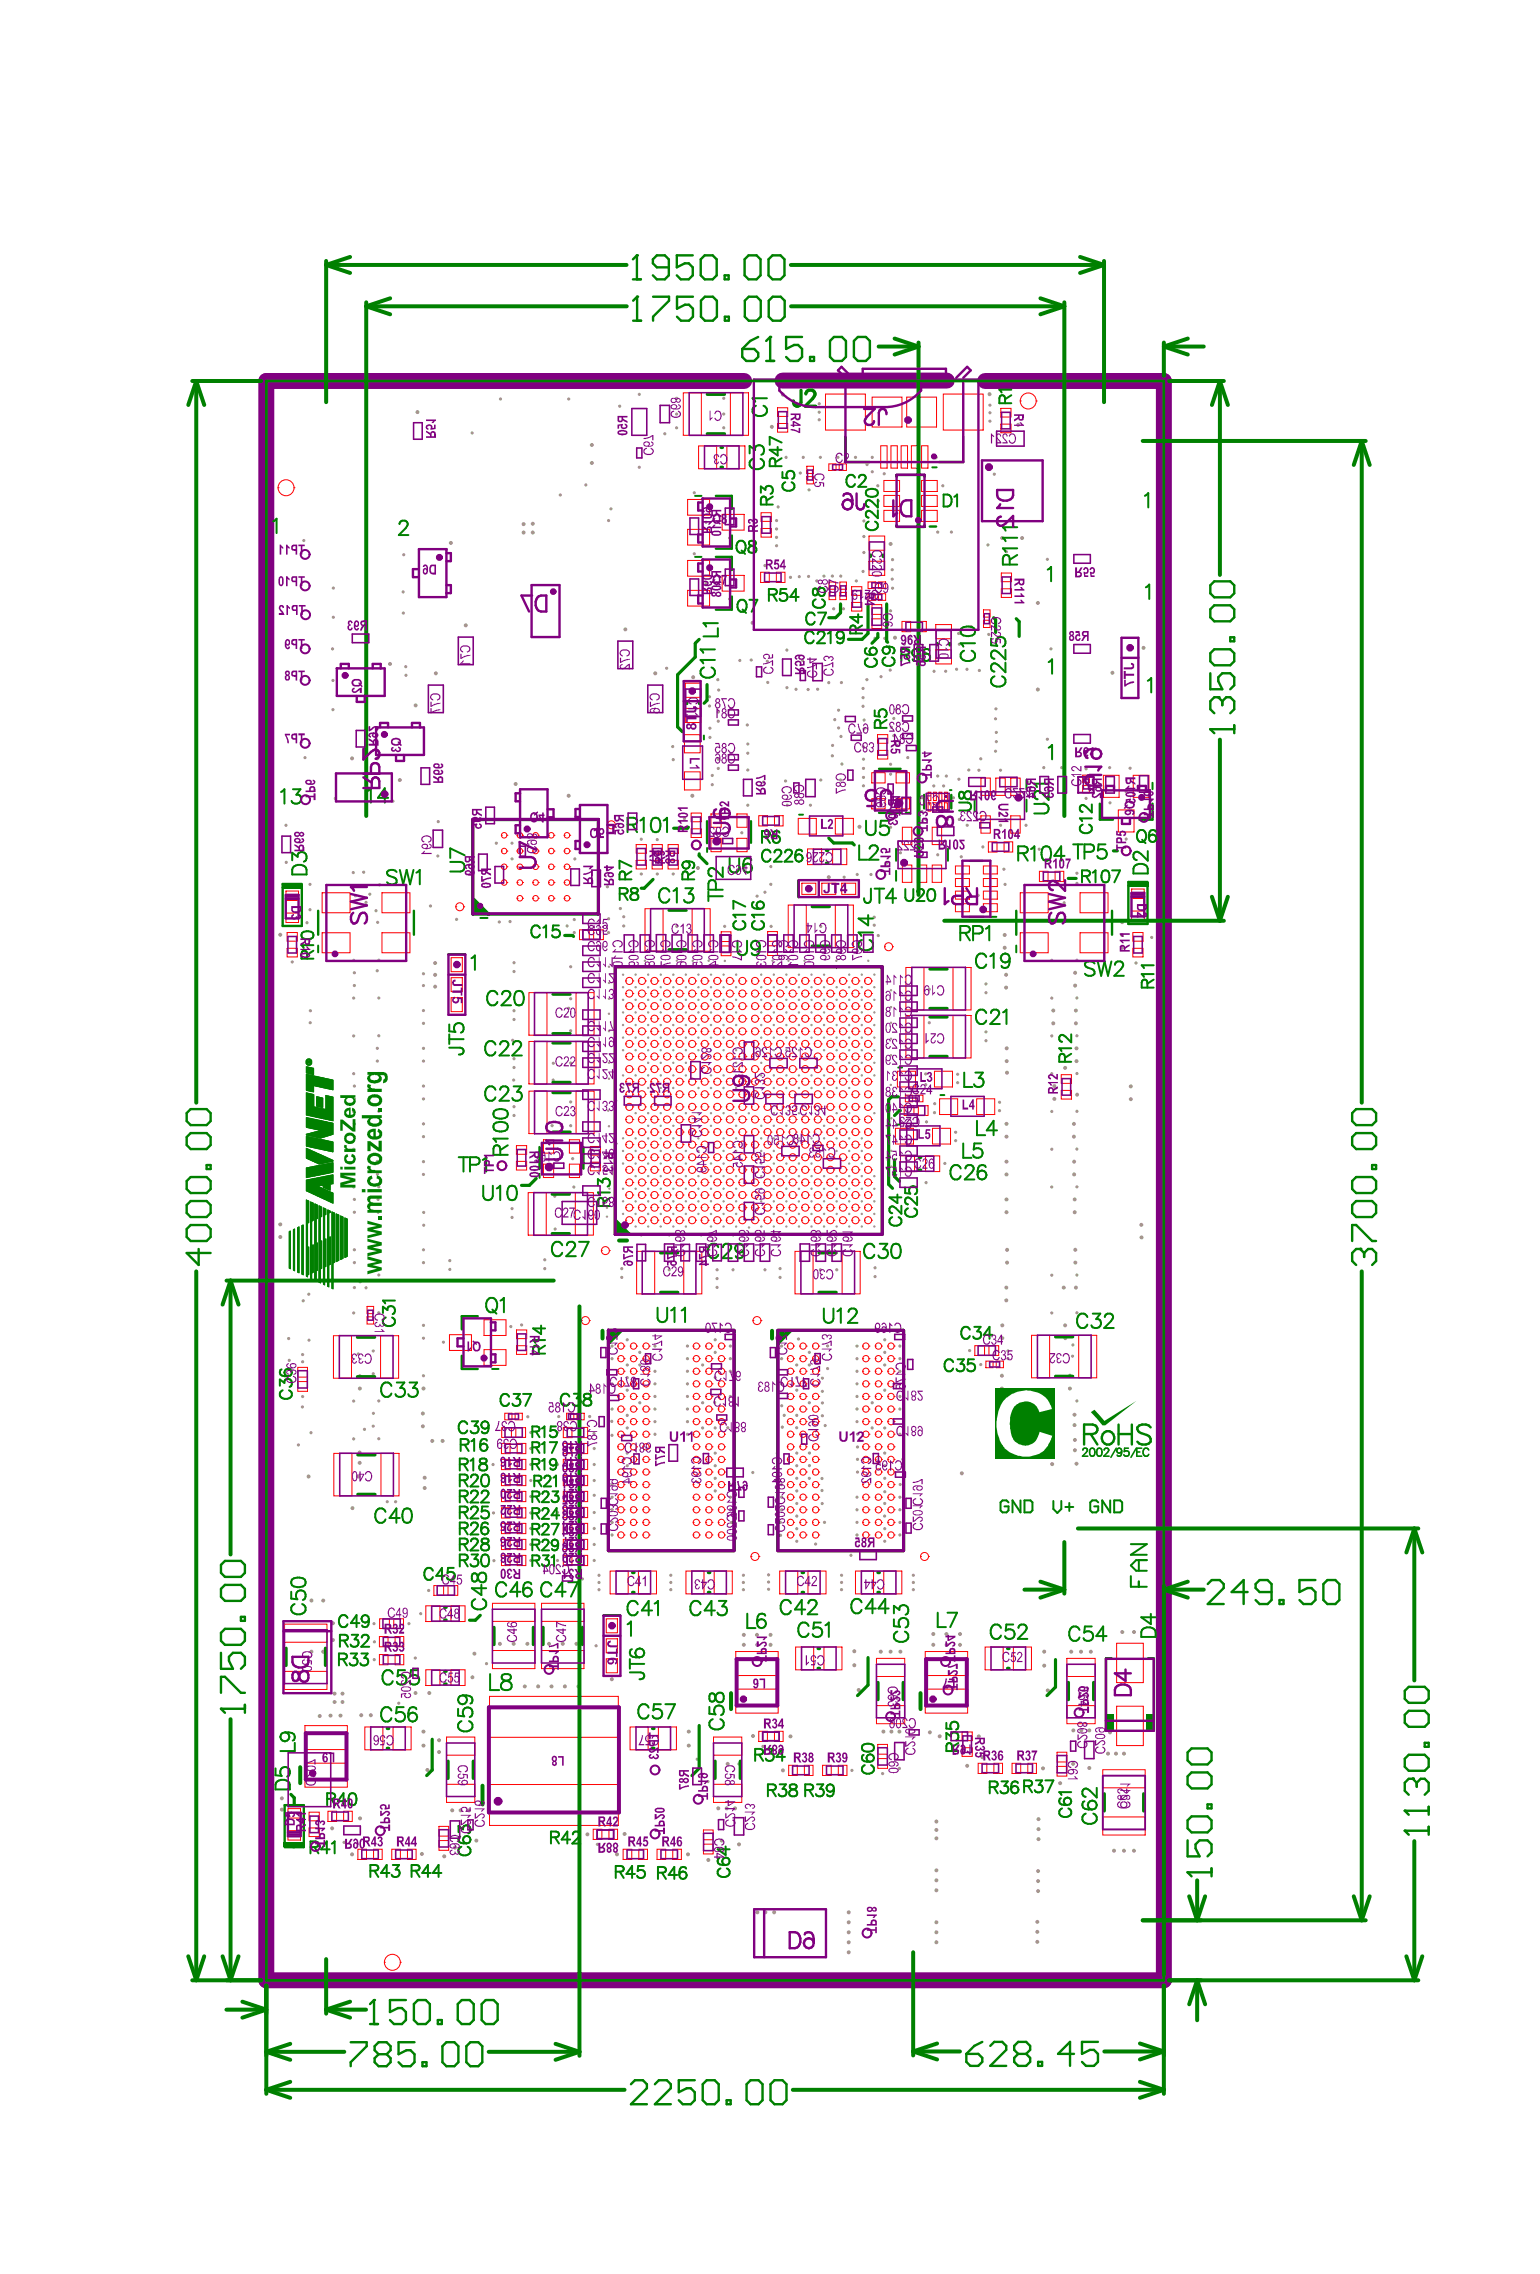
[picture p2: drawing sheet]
<svg xmlns="http://www.w3.org/2000/svg" width="163mm" height="241mm" viewBox="0 0 163 241" stroke-linecap="round" stroke-linejoin="round" font-family="sans-serif">
<path d="M78.8 40.3h-50.6v169.2h95v-169.2h-18.9M82.8 40.3h17.4" fill="none" stroke="#800080" stroke-width="1.7"/>
<g fill="#a6968d">
<circle cx="73.9" cy="105.8" r=".13"/>
<circle cx="44.8" cy="133.6" r=".17"/>
<circle cx="73.9" cy="107.1" r=".13"/>
<circle cx="44.8" cy="132.2" r=".17"/>
<circle cx="77.9" cy="108.5" r=".13"/>
<circle cx="39.5" cy="149.5" r=".17"/>
<circle cx="76.6" cy="108.5" r=".13"/>
<circle cx="39.5" cy="150.9" r=".17"/>
<circle cx="89.9" cy="117.8" r=".13"/>
<circle cx="38.1" cy="154.8" r=".21"/>
<circle cx="89.9" cy="115.1" r=".13"/>
<circle cx="38.1" cy="153.7" r=".21"/>
<circle cx="37.5" cy="133.6" r=".17"/>
<circle cx="37.5" cy="132.2" r=".17"/>
<circle cx="71.3" cy="104.5" r=".13"/>
<circle cx="44.8" cy="112.3" r=".17"/>
<circle cx="71.3" cy="105.8" r=".13"/>
<circle cx="44.8" cy="110.9" r=".17"/>
<circle cx="67.3" cy="103.1" r=".13"/>
<circle cx="44.8" cy="104.3" r=".17"/>
<circle cx="68.6" cy="103.1" r=".13"/>
<circle cx="44.8" cy="103" r=".17"/>
<circle cx="44.8" cy="116.3" r=".17"/>
<circle cx="44.8" cy="114.9" r=".17"/>
<circle cx="37.5" cy="116.3" r=".17"/>
<circle cx="37.5" cy="114.9" r=".17"/>
<circle cx="44.8" cy="120.3" r=".17"/>
<circle cx="44.8" cy="118.9" r=".17"/>
<circle cx="65.9" cy="103.1" r=".13"/>
<circle cx="37.5" cy="104.3" r=".17"/>
<circle cx="67.3" cy="104.5" r=".13"/>
<circle cx="37.5" cy="102.9" r=".17"/>
<circle cx="83.2" cy="108.5" r=".13"/>
<circle cx="44.8" cy="146.9" r=".21"/>
<circle cx="83.2" cy="109.8" r=".13"/>
<circle cx="44.8" cy="145.6" r=".17"/>
<circle cx="44.8" cy="128.3" r=".17"/>
<circle cx="44.8" cy="129.6" r=".17"/>
<circle cx="80.6" cy="108.5" r=".13"/>
<circle cx="44.8" cy="122.9" r=".17"/>
<circle cx="80.6" cy="107.1" r=".13"/>
<circle cx="44.8" cy="124.3" r=".17"/>
<circle cx="73.3" cy="84.2" r=".21"/>
<circle cx="47.7" cy="57.4" r=".21"/>
<circle cx="42.3" cy="82.5" r=".21"/>
<circle cx="38.6" cy="80.1" r=".21"/>
<circle cx="37.3" cy="80.2" r=".21"/>
<circle cx="39.9" cy="80.2" r=".21"/>
<circle cx="81.7" cy="45.2" r=".21"/>
<circle cx="114.9" cy="81.3" r=".17"/>
<circle cx="57.7" cy="122.6" r=".17"/>
<circle cx="50.2" cy="175" r=".21"/>
<circle cx="44" cy="179.1" r=".21"/>
<circle cx="45.4" cy="179.1" r=".21"/>
<circle cx="50" cy="177.5" r=".21"/>
<circle cx="113.4" cy="174.8" r=".21"/>
<circle cx="115.4" cy="174.8" r=".21"/>
<circle cx="114.4" cy="174.8" r=".21"/>
<circle cx="94.3" cy="174.8" r=".21"/>
<circle cx="95.3" cy="174.8" r=".21"/>
<circle cx="93.2" cy="174.8" r=".21"/>
<circle cx="113.6" cy="186.6" r=".21"/>
<circle cx="120" cy="172.7" r=".21"/>
<circle cx="118.8" cy="172.7" r=".21"/>
<circle cx="99.4" cy="183.7" r=".21"/>
<circle cx="102.4" cy="186.8" r=".21"/>
<circle cx="98.4" cy="183.3" r=".21"/>
<circle cx="78.3" cy="186.6" r=".21"/>
<circle cx="77" cy="186.6" r=".21"/>
<circle cx="76.4" cy="194.7" r=".21"/>
<circle cx="50.4" cy="194.7" r=".21"/>
<circle cx="46.5" cy="185.4" r=".21"/>
<circle cx="46.5" cy="184.1" r=".21"/>
<circle cx="33" cy="169.3" r=".21"/>
<circle cx="34.2" cy="169.3" r=".21"/>
<circle cx="34.2" cy="174.8" r=".21"/>
<circle cx="33" cy="174.8" r=".21"/>
<circle cx="100.2" cy="172.9" r=".21"/>
<circle cx="65.9" cy="113.8" r=".13"/>
<circle cx="64.4" cy="119.2" r=".13"/>
<circle cx="117.7" cy="71.2" r=".21"/>
<circle cx="99" cy="48.4" r=".21"/>
<circle cx="107.8" cy="45" r=".21"/>
<circle cx="106.1" cy="56.9" r=".21"/>
<circle cx="108.2" cy="56.9" r=".21"/>
<circle cx="109.8" cy="63.8" r=".21"/>
<circle cx="109.8" cy="73" r=".21"/>
<circle cx="121" cy="68.5" r=".21"/>
<circle cx="94.5" cy="59.2" r=".17"/>
<circle cx="95.7" cy="68.2" r=".17"/>
<circle cx="96.2" cy="67.4" r=".17"/>
<circle cx="42.2" cy="180.2" r=".17"/>
<circle cx="44.2" cy="43.6" r=".21"/>
<circle cx="41.3" cy="70.2" r=".21"/>
<circle cx="54.6" cy="82.9" r=".21"/>
<circle cx="60.2" cy="84.2" r=".21"/>
<circle cx="44" cy="74.6" r=".21"/>
<circle cx="66.2" cy="66.6" r=".21"/>
<circle cx="46.1" cy="71.2" r=".21"/>
<circle cx="49.3" cy="66.2" r=".21"/>
<circle cx="79.5" cy="69.8" r=".17"/>
<circle cx="78.3" cy="69.9" r=".17"/>
<circle cx="71.2" cy="80.4" r=".17"/>
<circle cx="91.4" cy="55.1" r=".17"/>
<circle cx="85.6" cy="61" r=".17"/>
<circle cx="87.2" cy="61" r=".17"/>
<circle cx="85.6" cy="51.8" r=".17"/>
<circle cx="91.4" cy="56.8" r=".17"/>
<circle cx="82.4" cy="53.6" r=".17"/>
<circle cx="82.2" cy="55.1" r=".17"/>
<circle cx="104.8" cy="44.6" r=".17"/>
<circle cx="104.8" cy="43.7" r=".17"/>
<circle cx="104.8" cy="42.9" r=".17"/>
<circle cx="86.7" cy="44.4" r=".17"/>
<circle cx="86.7" cy="43.6" r=".17"/>
<circle cx="86.7" cy="42.7" r=".17"/>
<circle cx="106.3" cy="98.9" r=".21"/>
<circle cx="91.2" cy="124.4" r=".13"/>
<circle cx="90.7" cy="145.1" r=".17"/>
<circle cx="91.2" cy="125.8" r=".13"/>
<circle cx="90.7" cy="143.8" r=".17"/>
<circle cx="87" cy="148.4" r=".17"/>
<circle cx="85.9" cy="128.4" r=".13"/>
<circle cx="87" cy="149.8" r=".17"/>
<circle cx="87.2" cy="128.4" r=".13"/>
<circle cx="44.9" cy="157.4" r=".21"/>
<circle cx="91.2" cy="123.1" r=".13"/>
<circle cx="44.9" cy="156.3" r=".21"/>
<circle cx="89.9" cy="123.1" r=".13"/>
<circle cx="87.2" cy="124.4" r=".13"/>
<circle cx="88.5" cy="124.4" r=".13"/>
<circle cx="87.2" cy="119.1" r=".13"/>
<circle cx="88.5" cy="117.8" r=".13"/>
<circle cx="113.8" cy="152.3" r=".21"/>
<circle cx="89.9" cy="120.4" r=".13"/>
<circle cx="113.8" cy="153.4" r=".21"/>
<circle cx="91.2" cy="120.4" r=".13"/>
<circle cx="44.8" cy="106.9" r=".17"/>
<circle cx="71.3" cy="107.1" r=".13"/>
<circle cx="44.8" cy="108.3" r=".17"/>
<circle cx="69.9" cy="105.8" r=".13"/>
<circle cx="40" cy="126.9" r=".17"/>
<circle cx="75.2" cy="108.5" r=".13"/>
<circle cx="40" cy="128.3" r=".17"/>
<circle cx="75.2" cy="107.1" r=".13"/>
<circle cx="39.9" cy="112.3" r=".17"/>
<circle cx="72.6" cy="107.1" r=".13"/>
<circle cx="39.9" cy="110.9" r=".17"/>
<circle cx="72.6" cy="108.5" r=".13"/>
<circle cx="38.1" cy="135.6" r=".17"/>
<circle cx="92.5" cy="104.5" r=".13"/>
<circle cx="113.8" cy="133.6" r=".21"/>
<circle cx="92.5" cy="105.8" r=".13"/>
<circle cx="113.8" cy="132.2" r=".21"/>
<circle cx="119.7" cy="114.9" r=".21"/>
<circle cx="87.2" cy="108.5" r=".13"/>
<circle cx="119.7" cy="116.3" r=".21"/>
<circle cx="113.8" cy="104.3" r=".21"/>
<circle cx="89.9" cy="112.4" r=".13"/>
<circle cx="113.8" cy="102.9" r=".21"/>
<circle cx="65.7" cy="96.1" r=".17"/>
<circle cx="64.3" cy="93.8" r=".17"/>
<circle cx="94.2" cy="70.9" r=".17"/>
<circle cx="93.2" cy="71.6" r=".17"/>
<circle cx="91.7" cy="71.9" r=".17"/>
<circle cx="91.4" cy="58.5" r=".17"/>
<circle cx="91.4" cy="79" r=".17"/>
<circle cx="87.2" cy="115.1" r=".13"/>
<circle cx="87.2" cy="117.8" r=".13"/>
<circle cx="111.6" cy="114.9" r=".21"/>
<circle cx="111.6" cy="116.3" r=".21"/>
<circle cx="113.7" cy="118.9" r=".21"/>
<circle cx="113.7" cy="120.3" r=".21"/>
<circle cx="106.5" cy="126.9" r=".21"/>
<circle cx="106.5" cy="128.3" r=".21"/>
<circle cx="75.1" cy="74.7" r=".17"/>
<circle cx="75.1" cy="73.7" r=".17"/>
<circle cx="75.1" cy="77" r=".17"/>
<circle cx="75.1" cy="78" r=".17"/>
<circle cx="65.2" cy="116.5" r=".13"/>
<circle cx="79.3" cy="129.9" r=".13"/>
<circle cx="60.8" cy="98.7" r=".17"/>
<circle cx="60.8" cy="97.3" r=".17"/>
<circle cx="64.4" cy="98.7" r=".17"/>
<circle cx="64.4" cy="97.2" r=".17"/>
<circle cx="46.4" cy="86.9" r=".17"/>
<circle cx="46.3" cy="90.6" r=".17"/>
<circle cx="30.9" cy="101.8" r=".17"/>
<circle cx="35.2" cy="75.1" r=".17"/>
<circle cx="35.3" cy="62.2" r=".17"/>
<circle cx="35.3" cy="65.3" r=".17"/>
<circle cx="35.2" cy="68.7" r=".17"/>
<circle cx="35.2" cy="72" r=".17"/>
<circle cx="32.3" cy="80.2" r=".17"/>
<circle cx="32.2" cy="57.2" r=".17"/>
<circle cx="60.2" cy="42.2" r=".17"/>
<circle cx="65.6" cy="43" r=".17"/>
<circle cx="67.7" cy="49.4" r=".17"/>
<circle cx="64.4" cy="55.1" r=".17"/>
<circle cx="64.7" cy="53.8" r=".17"/>
<circle cx="62" cy="51.3" r=".17"/>
<circle cx="104.6" cy="57.7" r=".17"/>
<circle cx="90.6" cy="61.5" r=".17"/>
<circle cx="88.1" cy="61" r=".17"/>
<circle cx="86.4" cy="61.5" r=".17"/>
<circle cx="82.2" cy="56" r=".17"/>
<circle cx="90.5" cy="48.4" r=".17"/>
<circle cx="93.6" cy="50.1" r=".17"/>
<circle cx="105.2" cy="50.2" r=".17"/>
<circle cx="96.7" cy="167.4" r=".17"/>
<circle cx="96.7" cy="166.7" r=".17"/>
<circle cx="96.7" cy="168.2" r=".17"/>
<circle cx="63.4" cy="167.4" r=".17"/>
<circle cx="63.4" cy="168.2" r=".17"/>
<circle cx="63.4" cy="166.7" r=".17"/>
<circle cx="81.3" cy="167.4" r=".17"/>
<circle cx="81.3" cy="168.1" r=".17"/>
<circle cx="81.3" cy="166.6" r=".17"/>
<circle cx="78.7" cy="168.2" r=".17"/>
<circle cx="78.7" cy="166.7" r=".17"/>
<circle cx="78.7" cy="167.4" r=".17"/>
<circle cx="89.1" cy="167.4" r=".17"/>
<circle cx="89.1" cy="166.7" r=".17"/>
<circle cx="89.1" cy="168.2" r=".17"/>
<circle cx="71" cy="168.2" r=".17"/>
<circle cx="71" cy="166.7" r=".17"/>
<circle cx="71" cy="167.4" r=".17"/>
<circle cx="45.4" cy="168.3" r=".17"/>
<circle cx="44.5" cy="170.7" r=".17"/>
<circle cx="39.6" cy="171.8" r=".17"/>
<circle cx="119" cy="195.8" r=".21"/>
<circle cx="120" cy="195.8" r=".21"/>
<circle cx="117.9" cy="195.8" r=".21"/>
<circle cx="109.8" cy="204.4" r=".21"/>
<circle cx="109.8" cy="203.3" r=".21"/>
<circle cx="109.8" cy="205.5" r=".21"/>
<circle cx="109.9" cy="199" r=".21"/>
<circle cx="109.9" cy="198" r=".21"/>
<circle cx="109.9" cy="200.1" r=".21"/>
<circle cx="109.9" cy="193.5" r=".21"/>
<circle cx="109.9" cy="192.5" r=".21"/>
<circle cx="109.9" cy="194.6" r=".21"/>
<circle cx="80.2" cy="202.3" r=".21"/>
<circle cx="81.9" cy="202.3" r=".21"/>
<circle cx="81" cy="202.3" r=".21"/>
<circle cx="90.9" cy="178.8" r=".21"/>
<circle cx="110.9" cy="178.9" r=".21"/>
<circle cx="103.6" cy="183.7" r=".21"/>
<circle cx="104" cy="185.9" r=".21"/>
<circle cx="110.4" cy="187.1" r=".21"/>
<circle cx="112.2" cy="188.7" r=".21"/>
<circle cx="115.3" cy="187.1" r=".21"/>
<circle cx="114.4" cy="183.1" r=".21"/>
<circle cx="48.7" cy="191.5" r=".21"/>
<circle cx="76.9" cy="191.3" r=".21"/>
<circle cx="94.3" cy="183.2" r=".21"/>
<circle cx="95.2" cy="187.1" r=".17"/>
<circle cx="93.4" cy="187.6" r=".17"/>
<circle cx="90.2" cy="187.3" r=".17"/>
<circle cx="74.9" cy="188.5" r=".17"/>
<circle cx="73.8" cy="186.1" r=".17"/>
<circle cx="45.2" cy="187.3" r=".21"/>
<circle cx="29.8" cy="191.5" r=".21"/>
<circle cx="29.8" cy="190.3" r=".21"/>
<circle cx="31.1" cy="195.4" r=".21"/>
<circle cx="39.2" cy="181.5" r=".21"/>
<circle cx="38.2" cy="181.5" r=".21"/>
<circle cx="35" cy="181.5" r=".21"/>
<circle cx="36" cy="181.5" r=".21"/>
<circle cx="33.8" cy="181.6" r=".21"/>
<circle cx="36.2" cy="179.2" r=".21"/>
<circle cx="36.2" cy="180.1" r=".21"/>
<circle cx="35.4" cy="180.1" r=".21"/>
<circle cx="35.4" cy="179.2" r=".21"/>
<circle cx="48.2" cy="195.5" r=".21"/>
<circle cx="47" cy="196.4" r=".21"/>
<circle cx="44.6" cy="196.2" r=".21"/>
<circle cx="66.1" cy="194" r=".21"/>
<circle cx="62.2" cy="194.1" r=".21"/>
<circle cx="65.3" cy="196.2" r=".21"/>
<circle cx="72.8" cy="196.2" r=".21"/>
<circle cx="78.2" cy="195.1" r=".21"/>
<circle cx="75" cy="196.8" r=".21"/>
<circle cx="83.7" cy="183.7" r=".21"/>
<circle cx="79.7" cy="183.7" r=".21"/>
<circle cx="82.9" cy="187.3" r=".21"/>
<circle cx="118.1" cy="185.5" r=".21"/>
<circle cx="117.3" cy="185.5" r=".21"/>
<circle cx="119" cy="185.5" r=".21"/>
<circle cx="117.5" cy="183.3" r=".21"/>
<circle cx="117.5" cy="181.8" r=".21"/>
<circle cx="115.3" cy="183.1" r=".21"/>
<circle cx="113.6" cy="183.1" r=".21"/>
<circle cx="110.5" cy="174.7" r=".21"/>
<circle cx="110.5" cy="176.2" r=".21"/>
<circle cx="77.8" cy="191.3" r=".21"/>
<circle cx="76" cy="191.3" r=".21"/>
<circle cx="49.6" cy="191.5" r=".21"/>
<circle cx="47.9" cy="191.5" r=".21"/>
<circle cx="95.2" cy="183.2" r=".21"/>
<circle cx="93.5" cy="183.2" r=".21"/>
<circle cx="90.4" cy="174.7" r=".21"/>
<circle cx="90.4" cy="176.2" r=".21"/>
<circle cx="72.9" cy="183.2" r=".21"/>
<circle cx="72.9" cy="184.7" r=".21"/>
<circle cx="44.8" cy="183.2" r=".21"/>
<circle cx="44.8" cy="184.7" r=".21"/>
<circle cx="35.2" cy="193.4" r=".21"/>
<circle cx="37.3" cy="196.2" r=".21"/>
<circle cx="38.1" cy="192.4" r=".21"/>
<circle cx="80.1" cy="174" r=".21"/>
<circle cx="81.5" cy="174" r=".21"/>
<circle cx="78.7" cy="174" r=".21"/>
<circle cx="100.2" cy="174" r=".21"/>
<circle cx="101.6" cy="174" r=".21"/>
<circle cx="98.8" cy="174" r=".21"/>
<circle cx="55.5" cy="178.4" r=".21"/>
<circle cx="57" cy="178.4" r=".21"/>
<circle cx="61.2" cy="178.4" r=".21"/>
<circle cx="59.8" cy="178.4" r=".21"/>
<circle cx="58.4" cy="178.4" r=".21"/>
<circle cx="43.3" cy="171.8" r=".17"/>
<circle cx="44" cy="175.4" r=".17"/>
<circle cx="39.6" cy="175.6" r=".17"/>
<circle cx="39.6" cy="173.7" r=".17"/>
<circle cx="52.2" cy="154.9" r=".17"/>
<circle cx="52.2" cy="160.1" r=".17"/>
<circle cx="52.3" cy="165.1" r=".17"/>
<circle cx="59" cy="165.1" r=".17"/>
<circle cx="59" cy="160" r=".17"/>
<circle cx="59" cy="154.9" r=".17"/>
<circle cx="59" cy="151.6" r=".17"/>
<circle cx="59.1" cy="149.9" r=".17"/>
<circle cx="55.9" cy="149.9" r=".17"/>
<circle cx="56.2" cy="151.6" r=".17"/>
<circle cx="62.4" cy="149.9" r=".17"/>
<circle cx="79.7" cy="155.8" r=".17"/>
<circle cx="77.6" cy="162.4" r=".17"/>
<circle cx="77.3" cy="159.7" r=".17"/>
<circle cx="77.2" cy="157" r=".17"/>
<circle cx="56.2" cy="160.1" r=".17"/>
<circle cx="56.2" cy="158.3" r=".17"/>
<circle cx="56.2" cy="153.3" r=".17"/>
<circle cx="56.2" cy="154.9" r=".17"/>
<circle cx="56.2" cy="156.6" r=".17"/>
<circle cx="56.2" cy="161.7" r=".17"/>
<circle cx="56.2" cy="163.4" r=".17"/>
<circle cx="56.2" cy="165.1" r=".17"/>
<circle cx="29.7" cy="98.9" r=".21"/>
<circle cx="29.7" cy="129.5" r=".21"/>
<circle cx="29.7" cy="130.9" r=".21"/>
<circle cx="120.8" cy="129.6" r=".21"/>
<circle cx="120.8" cy="130.9" r=".21"/>
<circle cx="89.8" cy="202.3" r=".21"/>
<circle cx="89.8" cy="203.4" r=".21"/>
<circle cx="89.8" cy="204.4" r=".21"/>
<circle cx="89.8" cy="205.5" r=".21"/>
<circle cx="89.8" cy="206.6" r=".21"/>
<circle cx="99.1" cy="204.4" r=".21"/>
<circle cx="99.1" cy="205.5" r=".21"/>
<circle cx="99.1" cy="203.4" r=".21"/>
<circle cx="99.1" cy="197.9" r=".21"/>
<circle cx="99.1" cy="200" r=".21"/>
<circle cx="99.1" cy="198.9" r=".21"/>
<circle cx="99.1" cy="192.7" r=".21"/>
<circle cx="99.1" cy="194.5" r=".21"/>
<circle cx="99.1" cy="193.6" r=".21"/>
<circle cx="85.7" cy="153.7" r=".17"/>
<circle cx="85.7" cy="155.1" r=".17"/>
<circle cx="90.8" cy="155.8" r=".17"/>
<circle cx="93.6" cy="161.7" r=".17"/>
<circle cx="93.6" cy="160.4" r=".17"/>
<circle cx="85.7" cy="156.4" r=".17"/>
<circle cx="90.7" cy="159.7" r=".17"/>
<circle cx="90.7" cy="158.4" r=".17"/>
<circle cx="87.3" cy="150.8" r=".17"/>
<circle cx="62.9" cy="154.9" r=".17"/>
<circle cx="62.9" cy="156.6" r=".17"/>
<circle cx="62.9" cy="158.2" r=".17"/>
<circle cx="62.9" cy="160" r=".17"/>
<circle cx="62.9" cy="161.7" r=".17"/>
<circle cx="62.9" cy="163.4" r=".17"/>
<circle cx="62.9" cy="165.1" r=".17"/>
<circle cx="95.5" cy="154.4" r=".17"/>
<circle cx="93.6" cy="159.1" r=".17"/>
<circle cx="93.6" cy="163.1" r=".17"/>
<circle cx="90.7" cy="162.4" r=".17"/>
<circle cx="90.7" cy="161.1" r=".17"/>
<circle cx="82.3" cy="153.8" r=".17"/>
<circle cx="84.3" cy="156.4" r=".17"/>
<circle cx="87" cy="156.4" r=".17"/>
<circle cx="87" cy="157.7" r=".17"/>
<circle cx="84.3" cy="157.7" r=".17"/>
<circle cx="84.3" cy="159.1" r=".17"/>
<circle cx="84.3" cy="160.4" r=".17"/>
<circle cx="87" cy="159.1" r=".17"/>
<circle cx="87.3" cy="161.1" r=".17"/>
<circle cx="86.3" cy="163.4" r=".17"/>
<circle cx="84.3" cy="161.7" r=".17"/>
<circle cx="84.3" cy="163.1" r=".17"/>
<circle cx="93.6" cy="153.7" r=".17"/>
<circle cx="84.3" cy="151.1" r=".17"/>
<circle cx="92.3" cy="151.1" r=".17"/>
<circle cx="84.3" cy="155.1" r=".17"/>
<circle cx="84.3" cy="149.7" r=".17"/>
<circle cx="93.6" cy="155.1" r=".17"/>
<circle cx="93.6" cy="156.4" r=".17"/>
<circle cx="85.7" cy="148.4" r=".17"/>
<circle cx="92.3" cy="148.4" r=".17"/>
<circle cx="84.3" cy="147.1" r=".17"/>
<circle cx="93.6" cy="157.8" r=".17"/>
<circle cx="93.6" cy="147.1" r=".17"/>
<circle cx="84.3" cy="145.7" r=".17"/>
<circle cx="84.3" cy="144.4" r=".17"/>
<circle cx="93.6" cy="144.4" r=".17"/>
<circle cx="85.7" cy="143.1" r=".17"/>
<circle cx="93.6" cy="143.1" r=".17"/>
<circle cx="84.5" cy="141.7" r=".17"/>
<circle cx="93.6" cy="141.8" r=".17"/>
<circle cx="82.6" cy="162.4" r=".17"/>
<circle cx="82.6" cy="161.1" r=".17"/>
<circle cx="82.7" cy="158.4" r=".17"/>
<circle cx="82.7" cy="157.1" r=".17"/>
<circle cx="82.8" cy="151" r=".17"/>
<circle cx="82.7" cy="142.4" r=".17"/>
<circle cx="82.7" cy="143.8" r=".17"/>
<circle cx="82.7" cy="146.4" r=".17"/>
<circle cx="90.7" cy="142.4" r=".17"/>
<circle cx="90.7" cy="146.4" r=".17"/>
<circle cx="90.7" cy="147.7" r=".17"/>
<circle cx="82.7" cy="148.7" r=".17"/>
<circle cx="90.7" cy="150.4" r=".17"/>
<circle cx="90.7" cy="149.1" r=".17"/>
<circle cx="90.8" cy="151.7" r=".17"/>
<circle cx="87.6" cy="142.4" r=".17"/>
<circle cx="87.6" cy="144.8" r=".17"/>
<circle cx="87" cy="145.8" r=".17"/>
<circle cx="87" cy="147.2" r=".17"/>
<circle cx="95.2" cy="142.4" r=".17"/>
<circle cx="95.2" cy="145.1" r=".17"/>
<circle cx="95.2" cy="143.8" r=".17"/>
<circle cx="95.2" cy="147.7" r=".17"/>
<circle cx="95.2" cy="149.1" r=".17"/>
<circle cx="95.2" cy="151.7" r=".17"/>
<circle cx="95.2" cy="158.4" r=".17"/>
<circle cx="95.2" cy="159.7" r=".17"/>
<circle cx="95.2" cy="161.1" r=".17"/>
<circle cx="95.2" cy="162.4" r=".17"/>
<circle cx="85.7" cy="144.4" r=".17"/>
<circle cx="67.7" cy="144.4" r=".17"/>
<circle cx="75.7" cy="145.7" r=".17"/>
<circle cx="77.4" cy="161.1" r=".17"/>
<circle cx="77.3" cy="158.4" r=".17"/>
<circle cx="77" cy="151.1" r=".17"/>
<circle cx="77.3" cy="147.7" r=".17"/>
<circle cx="77.3" cy="143.8" r=".17"/>
<circle cx="77.3" cy="145.1" r=".17"/>
<circle cx="77.3" cy="142.4" r=".17"/>
<circle cx="69.3" cy="151.7" r=".17"/>
<circle cx="69.3" cy="147.7" r=".17"/>
<circle cx="69.3" cy="146.4" r=".17"/>
<circle cx="69.3" cy="145.1" r=".17"/>
<circle cx="69.3" cy="142.4" r=".17"/>
<circle cx="72.8" cy="151.7" r=".17"/>
<circle cx="72.8" cy="149.1" r=".17"/>
<circle cx="72.8" cy="150.4" r=".17"/>
<circle cx="64.8" cy="149.1" r=".17"/>
<circle cx="64.7" cy="150.4" r=".17"/>
<circle cx="72.8" cy="147.7" r=".17"/>
<circle cx="72.8" cy="146.4" r=".17"/>
<circle cx="72.8" cy="142.4" r=".17"/>
<circle cx="64.8" cy="146.4" r=".17"/>
<circle cx="64.8" cy="143.8" r=".17"/>
<circle cx="64.8" cy="142.4" r=".17"/>
<circle cx="64.8" cy="151.9" r=".17"/>
<circle cx="64.8" cy="157.1" r=".17"/>
<circle cx="64.8" cy="159.7" r=".17"/>
<circle cx="64.8" cy="161.1" r=".17"/>
<circle cx="64.8" cy="162.4" r=".17"/>
<circle cx="75.7" cy="141.8" r=".17"/>
<circle cx="66.4" cy="141.8" r=".17"/>
<circle cx="75.7" cy="143.1" r=".17"/>
<circle cx="67.7" cy="143.1" r=".17"/>
<circle cx="74.4" cy="144.4" r=".17"/>
<circle cx="66.4" cy="144.4" r=".17"/>
<circle cx="66.4" cy="145.7" r=".17"/>
<circle cx="75.7" cy="157.7" r=".17"/>
<circle cx="66.4" cy="147.1" r=".17"/>
<circle cx="74.4" cy="148.4" r=".17"/>
<circle cx="67.7" cy="148.4" r=".17"/>
<circle cx="75.7" cy="156.4" r=".17"/>
<circle cx="75.7" cy="155.1" r=".17"/>
<circle cx="66.4" cy="149.7" r=".17"/>
<circle cx="66.4" cy="155.1" r=".17"/>
<circle cx="74.4" cy="151.1" r=".17"/>
<circle cx="66.4" cy="151.1" r=".17"/>
<circle cx="66.4" cy="153.7" r=".17"/>
<circle cx="62.9" cy="153.3" r=".17"/>
<circle cx="62.9" cy="151.7" r=".17"/>
<circle cx="93.6" cy="151.1" r=".17"/>
<circle cx="75.6" cy="148.4" r=".17"/>
<circle cx="83" cy="149.7" r=".17"/>
<circle cx="64.8" cy="158.4" r=".17"/>
<circle cx="95.3" cy="157.1" r=".17"/>
<circle cx="77.9" cy="117.8" r=".13"/>
<circle cx="80.6" cy="119.1" r=".13"/>
<circle cx="77.9" cy="115.1" r=".13"/>
<circle cx="80.6" cy="115.1" r=".13"/>
<circle cx="77.9" cy="119.1" r=".13"/>
<circle cx="79.2" cy="117.8" r=".13"/>
<circle cx="76.6" cy="115.1" r=".13"/>
<circle cx="81.9" cy="117.8" r=".13"/>
<circle cx="77.9" cy="113.8" r=".13"/>
<circle cx="81.9" cy="115.1" r=".13"/>
<circle cx="80.6" cy="113.8" r=".13"/>
<circle cx="81.9" cy="119.1" r=".13"/>
<circle cx="76.6" cy="113.8" r=".13"/>
<circle cx="81.9" cy="113.8" r=".13"/>
<circle cx="77.9" cy="120.4" r=".13"/>
<circle cx="75.2" cy="117.8" r=".13"/>
<circle cx="80.6" cy="120.4" r=".13"/>
<circle cx="75.2" cy="115.1" r=".13"/>
<circle cx="83.2" cy="117.8" r=".13"/>
<circle cx="77.9" cy="112.4" r=".13"/>
<circle cx="83.2" cy="115.1" r=".13"/>
<circle cx="80.6" cy="112.4" r=".13"/>
<circle cx="76.6" cy="120.4" r=".13"/>
<circle cx="81.9" cy="120.4" r=".13"/>
<circle cx="75.2" cy="113.8" r=".13"/>
<circle cx="83.2" cy="119.1" r=".13"/>
<circle cx="83.2" cy="113.8" r=".13"/>
<circle cx="77.9" cy="121.8" r=".13"/>
<circle cx="80.6" cy="121.8" r=".13"/>
<circle cx="73.9" cy="117.8" r=".13"/>
<circle cx="73.9" cy="115.1" r=".13"/>
<circle cx="83.2" cy="120.4" r=".13"/>
<circle cx="84.6" cy="117.8" r=".13"/>
<circle cx="84.6" cy="115.1" r=".13"/>
<circle cx="76.6" cy="121.8" r=".13"/>
<circle cx="73.9" cy="119.1" r=".13"/>
<circle cx="84.6" cy="113.8" r=".13"/>
<circle cx="73.9" cy="120.4" r=".13"/>
<circle cx="81.9" cy="121.8" r=".13"/>
<circle cx="84.6" cy="120.4" r=".13"/>
<circle cx="75.2" cy="111.1" r=".13"/>
<circle cx="83.2" cy="111.1" r=".13"/>
<circle cx="77.9" cy="123.1" r=".13"/>
<circle cx="80.6" cy="123.1" r=".13"/>
<circle cx="85.9" cy="117.8" r=".13"/>
<circle cx="85.9" cy="115.1" r=".13"/>
<circle cx="77.9" cy="109.8" r=".13"/>
<circle cx="76.6" cy="123.1" r=".13"/>
<circle cx="72.6" cy="117.8" r=".13"/>
<circle cx="81.9" cy="123.1" r=".13"/>
<circle cx="85.9" cy="113.8" r=".13"/>
<circle cx="73.9" cy="121.8" r=".13"/>
<circle cx="75.2" cy="123.1" r=".13"/>
<circle cx="83.2" cy="123.1" r=".13"/>
<circle cx="72.6" cy="112.4" r=".13"/>
<circle cx="85.9" cy="120.4" r=".13"/>
<circle cx="77.9" cy="124.4" r=".13"/>
<circle cx="71.3" cy="117.8" r=".13"/>
<circle cx="80.6" cy="124.4" r=".13"/>
<circle cx="71.3" cy="115.1" r=".13"/>
<circle cx="76.6" cy="124.4" r=".13"/>
<circle cx="73.9" cy="123.1" r=".13"/>
<circle cx="72.6" cy="121.8" r=".13"/>
<circle cx="71.3" cy="119.1" r=".13"/>
<circle cx="81.9" cy="124.4" r=".13"/>
<circle cx="71.3" cy="113.8" r=".13"/>
<circle cx="84.6" cy="123.1" r=".13"/>
<circle cx="72.6" cy="111.1" r=".13"/>
<circle cx="81.9" cy="108.5" r=".13"/>
<circle cx="75.2" cy="124.4" r=".13"/>
<circle cx="71.3" cy="120.4" r=".13"/>
<circle cx="83.2" cy="124.4" r=".13"/>
<circle cx="87.2" cy="120.4" r=".13"/>
<circle cx="72.6" cy="123.1" r=".13"/>
<circle cx="85.9" cy="123.1" r=".13"/>
<circle cx="72.6" cy="109.8" r=".13"/>
<circle cx="85.9" cy="109.8" r=".13"/>
<circle cx="73.9" cy="124.4" r=".13"/>
<circle cx="71.3" cy="121.8" r=".13"/>
<circle cx="77.9" cy="125.8" r=".13"/>
<circle cx="80.6" cy="125.8" r=".13"/>
<circle cx="84.6" cy="124.4" r=".13"/>
<circle cx="69.9" cy="117.8" r=".13"/>
<circle cx="69.9" cy="115.1" r=".13"/>
<circle cx="71.3" cy="111.1" r=".13"/>
<circle cx="73.9" cy="108.5" r=".13"/>
<circle cx="88.5" cy="115.1" r=".13"/>
<circle cx="76.6" cy="125.8" r=".13"/>
<circle cx="69.9" cy="119.1" r=".13"/>
<circle cx="81.9" cy="125.8" r=".13"/>
<circle cx="69.9" cy="113.8" r=".13"/>
<circle cx="76.6" cy="107.1" r=".13"/>
<circle cx="75.2" cy="125.8" r=".13"/>
<circle cx="83.2" cy="125.8" r=".13"/>
<circle cx="69.9" cy="120.4" r=".13"/>
<circle cx="69.9" cy="112.4" r=".13"/>
<circle cx="72.6" cy="124.4" r=".13"/>
<circle cx="71.3" cy="123.1" r=".13"/>
<circle cx="85.9" cy="124.4" r=".13"/>
<circle cx="71.3" cy="109.8" r=".13"/>
<circle cx="73.9" cy="125.8" r=".13"/>
<circle cx="69.9" cy="121.8" r=".13"/>
<circle cx="84.6" cy="125.8" r=".13"/>
<circle cx="69.9" cy="111.1" r=".13"/>
<circle cx="84.6" cy="107.1" r=".13"/>
<circle cx="77.9" cy="127.1" r=".13"/>
<circle cx="68.6" cy="117.8" r=".13"/>
<circle cx="80.6" cy="127.1" r=".13"/>
<circle cx="68.6" cy="115.1" r=".13"/>
<circle cx="80.6" cy="105.8" r=".13"/>
<circle cx="76.6" cy="127.1" r=".13"/>
<circle cx="81.9" cy="127.1" r=".13"/>
<circle cx="68.6" cy="119.1" r=".13"/>
<circle cx="68.6" cy="113.8" r=".13"/>
<circle cx="88.5" cy="119.1" r=".13"/>
<circle cx="71.3" cy="124.4" r=".13"/>
<circle cx="71.3" cy="108.5" r=".13"/>
<circle cx="72.6" cy="125.8" r=".13"/>
<circle cx="69.9" cy="123.1" r=".13"/>
<circle cx="75.2" cy="127.1" r=".13"/>
<circle cx="83.2" cy="127.1" r=".13"/>
<circle cx="85.9" cy="125.8" r=".13"/>
<circle cx="68.6" cy="120.4" r=".13"/>
<circle cx="68.6" cy="112.4" r=".13"/>
<circle cx="88.5" cy="121.8" r=".13"/>
<circle cx="73.9" cy="127.1" r=".13"/>
<circle cx="68.6" cy="121.8" r=".13"/>
<circle cx="84.5" cy="127.1" r=".13"/>
<circle cx="68.6" cy="111.1" r=".13"/>
<circle cx="89.9" cy="111.1" r=".13"/>
<circle cx="71.3" cy="125.8" r=".13"/>
<circle cx="69.9" cy="124.4" r=".13"/>
<circle cx="77.9" cy="128.4" r=".13"/>
<circle cx="80.6" cy="128.4" r=".13"/>
<circle cx="67.3" cy="117.8" r=".13"/>
<circle cx="67.3" cy="115.1" r=".13"/>
<circle cx="87.2" cy="125.8" r=".13"/>
<circle cx="69.9" cy="108.5" r=".13"/>
<circle cx="76.6" cy="128.4" r=".13"/>
<circle cx="81.9" cy="128.4" r=".13"/>
<circle cx="67.3" cy="113.8" r=".13"/>
<circle cx="91.2" cy="113.8" r=".13"/>
<circle cx="72.6" cy="127.1" r=".13"/>
<circle cx="68.6" cy="123.1" r=".13"/>
<circle cx="85.9" cy="127.1" r=".13"/>
<circle cx="68.6" cy="109.8" r=".13"/>
<circle cx="72.6" cy="105.8" r=".13"/>
<circle cx="75.2" cy="128.4" r=".13"/>
<circle cx="83.2" cy="128.4" r=".13"/>
<circle cx="67.3" cy="120.4" r=".13"/>
<circle cx="75.2" cy="104.5" r=".13"/>
<circle cx="83.2" cy="104.5" r=".13"/>
<circle cx="84.6" cy="128.4" r=".13"/>
<circle cx="69.9" cy="125.8" r=".13"/>
<circle cx="67.3" cy="121.8" r=".13"/>
<circle cx="67.3" cy="111.1" r=".13"/>
<circle cx="88.5" cy="125.8" r=".13"/>
<circle cx="69.9" cy="107.1" r=".13"/>
<circle cx="91.2" cy="121.8" r=".13"/>
<circle cx="71.3" cy="127.1" r=".13"/>
<circle cx="68.6" cy="124.4" r=".13"/>
<circle cx="87.2" cy="127.1" r=".13"/>
<circle cx="89.9" cy="124.4" r=".13"/>
<circle cx="87.2" cy="105.8" r=".13"/>
<circle cx="77.9" cy="129.8" r=".13"/>
<circle cx="80.6" cy="129.8" r=".13"/>
<circle cx="65.9" cy="115.1" r=".13"/>
<circle cx="92.5" cy="117.8" r=".13"/>
<circle cx="77.9" cy="103.1" r=".13"/>
<circle cx="76.6" cy="129.8" r=".13"/>
<circle cx="67.3" cy="123.1" r=".13"/>
<circle cx="81.9" cy="129.8" r=".13"/>
<circle cx="85.9" cy="104.5" r=".13"/>
<circle cx="75.2" cy="129.8" r=".13"/>
<circle cx="83.2" cy="129.8" r=".13"/>
<circle cx="69.9" cy="127.1" r=".13"/>
<circle cx="68.6" cy="125.8" r=".13"/>
<circle cx="88.5" cy="127.1" r=".13"/>
<circle cx="89.9" cy="125.8" r=".13"/>
<circle cx="68.6" cy="107.1" r=".13"/>
<circle cx="71.3" cy="128.4" r=".13"/>
<circle cx="67.3" cy="124.4" r=".13"/>
<circle cx="65.9" cy="121.8" r=".13"/>
<circle cx="67.3" cy="108.5" r=".13"/>
<circle cx="84.6" cy="129.8" r=".13"/>
<circle cx="87.2" cy="104.5" r=".13"/>
<circle cx="72.6" cy="129.8" r=".13"/>
<circle cx="65.9" cy="123.1" r=".13"/>
<circle cx="85.9" cy="129.8" r=".13"/>
<circle cx="92.5" cy="109.8" r=".13"/>
<circle cx="85.9" cy="103.1" r=".13"/>
<circle cx="68.6" cy="127.1" r=".13"/>
<circle cx="89.9" cy="127.1" r=".13"/>
<circle cx="69.9" cy="128.4" r=".13"/>
<circle cx="67.3" cy="125.8" r=".13"/>
<circle cx="88.5" cy="128.4" r=".13"/>
<circle cx="67.3" cy="107.1" r=".13"/>
<circle cx="91.2" cy="107.1" r=".13"/>
<circle cx="71.3" cy="129.8" r=".13"/>
<circle cx="87.2" cy="129.8" r=".13"/>
<circle cx="92.5" cy="124.4" r=".13"/>
<circle cx="71.3" cy="103.1" r=".13"/>
<circle cx="67.3" cy="127.1" r=".13"/>
<circle cx="89.9" cy="128.4" r=".13"/>
<circle cx="91.2" cy="127.1" r=".13"/>
<circle cx="67.3" cy="105.8" r=".13"/>
<circle cx="68.6" cy="104.5" r=".13"/>
<circle cx="89.9" cy="104.5" r=".13"/>
<circle cx="69.9" cy="129.8" r=".13"/>
<circle cx="65.9" cy="125.8" r=".13"/>
<circle cx="88.5" cy="129.8" r=".13"/>
<circle cx="92.5" cy="125.8" r=".13"/>
<circle cx="91.2" cy="128.4" r=".13"/>
<circle cx="68.6" cy="129.8" r=".13"/>
<circle cx="65.9" cy="127.1" r=".13"/>
<circle cx="89.9" cy="129.8" r=".13"/>
<circle cx="92.5" cy="127.1" r=".13"/>
<circle cx="65.9" cy="105.8" r=".13"/>
<circle cx="67.3" cy="129.8" r=".13"/>
<circle cx="65.9" cy="128.4" r=".13"/>
<circle cx="91.2" cy="129.8" r=".13"/>
<circle cx="92.5" cy="128.4" r=".13"/>
<circle cx="65.9" cy="104.5" r=".13"/>
<circle cx="65.9" cy="129.8" r=".13"/>
<circle cx="92.5" cy="129.8" r=".13"/>
<circle cx="92.5" cy="103.1" r=".13"/>
<circle cx="54.2" cy="90.9" r=".17"/>
<circle cx="54.2" cy="89.2" r=".17"/>
<circle cx="52.5" cy="89.2" r=".17"/>
<circle cx="60.8" cy="90.9" r=".17"/>
<circle cx="67.9" cy="88.8" r=".17"/>
<circle cx="69.6" cy="88.8" r=".17"/>
<circle cx="75.8" cy="88.1" r=".17"/>
<circle cx="78.5" cy="88.1" r=".17"/>
<circle cx="73.9" cy="91.8" r=".21"/>
<circle cx="91" cy="87.5" r=".21"/>
<circle cx="94.3" cy="84.9" r=".17"/>
<circle cx="89.1" cy="80.8" r=".17"/>
<circle cx="86.9" cy="82.5" r=".17"/>
<circle cx="76" cy="81.3" r=".17"/>
<circle cx="76" cy="80.3" r=".17"/>
<circle cx="76" cy="75.3" r=".17"/>
<circle cx="76" cy="76.3" r=".17"/>
<circle cx="81.2" cy="70" r=".17"/>
<circle cx="81.3" cy="72.2" r=".17"/>
<circle cx="83.3" cy="72.8" r=".17"/>
<circle cx="83.3" cy="68.8" r=".17"/>
<circle cx="84.9" cy="69.9" r=".17"/>
<circle cx="86.5" cy="72.9" r=".17"/>
<circle cx="83.3" cy="85.2" r=".17"/>
<circle cx="85.8" cy="85.2" r=".17"/>
<circle cx="79.1" cy="85.2" r=".17"/>
<circle cx="79.1" cy="81.5" r=".17"/>
<circle cx="91.4" cy="83.1" r=".17"/>
<circle cx="91.4" cy="82.3" r=".17"/>
<circle cx="91.4" cy="80.3" r=".17"/>
<circle cx="88.1" cy="80" r=".17"/>
<circle cx="88.1" cy="78.9" r=".17"/>
<circle cx="94.8" cy="75" r=".17"/>
<circle cx="91.3" cy="74.7" r=".17"/>
<circle cx="91.3" cy="73.8" r=".17"/>
<circle cx="84.3" cy="72.9" r=".17"/>
<circle cx="79.1" cy="79.7" r=".17"/>
<circle cx="79.1" cy="78.7" r=".17"/>
<circle cx="75.4" cy="83" r=".17"/>
<circle cx="75.4" cy="82" r=".17"/>
<circle cx="70.6" cy="70.7" r=".17"/>
<circle cx="51.1" cy="93.2" r=".17"/>
<circle cx="94.6" cy="76" r=".17"/>
<circle cx="94.3" cy="76.9" r=".17"/>
<circle cx="94.6" cy="77.8" r=".17"/>
<circle cx="96.1" cy="80.2" r=".17"/>
<circle cx="94.9" cy="78.8" r=".17"/>
<circle cx="103.8" cy="80.3" r=".17"/>
<circle cx="105.4" cy="77.5" r=".17"/>
<circle cx="105.4" cy="75" r=".17"/>
<circle cx="97.2" cy="70.9" r=".17"/>
<circle cx="98.9" cy="71" r=".17"/>
<circle cx="100.1" cy="71" r=".17"/>
<circle cx="101.5" cy="67" r=".17"/>
<circle cx="101.2" cy="70.8" r=".17"/>
<circle cx="102.3" cy="70.8" r=".17"/>
<circle cx="103.6" cy="70.9" r=".17"/>
<circle cx="89" cy="61" r=".17"/>
<circle cx="82.2" cy="57.7" r=".17"/>
<circle cx="82.2" cy="56.9" r=".17"/>
<circle cx="111.2" cy="68.7" r=".17"/>
<circle cx="110.8" cy="78.2" r=".17"/>
<circle cx="110.8" cy="59.2" r=".17"/>
<circle cx="117.4" cy="81.2" r=".17"/>
<circle cx="112.4" cy="81.2" r=".17"/>
<circle cx="114.9" cy="84.5" r=".17"/>
<circle cx="110.5" cy="81.2" r=".17"/>
<circle cx="121.9" cy="99.2" r=".17"/>
<circle cx="120.4" cy="93.5" r=".17"/>
<circle cx="120.2" cy="101.9" r=".17"/>
<circle cx="114" cy="93.5" r=".17"/>
<circle cx="114" cy="92.4" r=".17"/>
<circle cx="106.4" cy="93.6" r=".17"/>
<circle cx="106.2" cy="92" r=".17"/>
<circle cx="111.3" cy="101.6" r=".17"/>
<circle cx="114" cy="101.6" r=".17"/>
<circle cx="114" cy="105.6" r=".17"/>
<circle cx="111.3" cy="105.6" r=".17"/>
<circle cx="111.3" cy="109.6" r=".17"/>
<circle cx="111.3" cy="113.6" r=".17"/>
<circle cx="114" cy="113.6" r=".17"/>
<circle cx="114" cy="109.6" r=".17"/>
<circle cx="114" cy="117.6" r=".17"/>
<circle cx="114" cy="121.6" r=".17"/>
<circle cx="111.3" cy="121.6" r=".17"/>
<circle cx="111.3" cy="117.6" r=".17"/>
<circle cx="111.3" cy="125.6" r=".17"/>
<circle cx="114" cy="125.6" r=".17"/>
<circle cx="114" cy="134.9" r=".17"/>
<circle cx="114" cy="138.9" r=".17"/>
<circle cx="111.3" cy="138.9" r=".17"/>
<circle cx="111.3" cy="134.9" r=".17"/>
<circle cx="111.3" cy="148.2" r=".17"/>
<circle cx="111.4" cy="154.9" r=".21"/>
<circle cx="114" cy="148.2" r=".17"/>
<circle cx="113.9" cy="154.9" r=".21"/>
<circle cx="113.5" cy="142.3" r=".17"/>
<circle cx="113.5" cy="143.5" r=".17"/>
<circle cx="102.6" cy="142.9" r=".17"/>
<circle cx="103.8" cy="144.4" r=".17"/>
<circle cx="90.1" cy="164.6" r=".17"/>
<circle cx="88.6" cy="130.7" r=".13"/>
<circle cx="86.9" cy="130.7" r=".13"/>
<circle cx="81" cy="130.7" r=".13"/>
<circle cx="77.6" cy="130.7" r=".13"/>
<circle cx="74.2" cy="130.7" r=".13"/>
<circle cx="70.8" cy="130.7" r=".13"/>
<circle cx="67.9" cy="130.7" r=".13"/>
<circle cx="75.9" cy="134.3" r=".17"/>
<circle cx="77.6" cy="134.3" r=".17"/>
<circle cx="81" cy="134.3" r=".17"/>
<circle cx="70.8" cy="134.3" r=".17"/>
<circle cx="88.6" cy="134.3" r=".17"/>
<circle cx="92.6" cy="134.1" r=".17"/>
<circle cx="92.6" cy="135.1" r=".17"/>
<circle cx="82.6" cy="134.2" r=".17"/>
<circle cx="82.6" cy="135.2" r=".17"/>
<circle cx="65.8" cy="134.2" r=".17"/>
<circle cx="65.8" cy="135.2" r=".17"/>
<circle cx="75.9" cy="136.2" r=".17"/>
<circle cx="75.9" cy="135.3" r=".17"/>
<circle cx="86.8" cy="134.3" r=".17"/>
<circle cx="101.1" cy="119.8" r=".17"/>
<circle cx="101.1" cy="120.7" r=".17"/>
<circle cx="104.3" cy="110.1" r=".17"/>
<circle cx="104.3" cy="109.2" r=".17"/>
<circle cx="104.3" cy="105" r=".17"/>
<circle cx="104.3" cy="104.1" r=".17"/>
<circle cx="94.3" cy="104.8" r=".13"/>
<circle cx="94.3" cy="109.9" r=".13"/>
<circle cx="94.3" cy="111.7" r=".13"/>
<circle cx="64.4" cy="102.3" r=".13"/>
<circle cx="64.4" cy="105.7" r=".13"/>
<circle cx="64.4" cy="114.1" r=".13"/>
<circle cx="64.4" cy="122.6" r=".13"/>
<circle cx="54.4" cy="117.1" r=".17"/>
<circle cx="54.4" cy="118" r=".17"/>
<circle cx="54.4" cy="112" r=".17"/>
<circle cx="54.4" cy="112.9" r=".17"/>
<circle cx="54.4" cy="106.9" r=".17"/>
<circle cx="54.4" cy="107.9" r=".17"/>
<circle cx="54.4" cy="101.9" r=".17"/>
<circle cx="54.4" cy="102.8" r=".17"/>
<circle cx="54.2" cy="127.9" r=".17"/>
<circle cx="54.2" cy="128.8" r=".17"/>
<circle cx="64.2" cy="128.7" r=".13"/>
<circle cx="64.2" cy="127.8" r=".13"/>
<circle cx="57.7" cy="134.2" r=".17"/>
<circle cx="57.7" cy="133.3" r=".17"/>
<circle cx="47.6" cy="133.4" r=".17"/>
<circle cx="47.6" cy="134.3" r=".17"/>
<circle cx="60.6" cy="122.6" r=".17"/>
<circle cx="55.2" cy="140.2" r=".17"/>
<circle cx="54.1" cy="140.4" r=".17"/>
<circle cx="46.9" cy="142" r=".17"/>
<circle cx="40.1" cy="152.2" r=".17"/>
<circle cx="37.4" cy="152.2" r=".17"/>
<circle cx="40.1" cy="148.2" r=".17"/>
<circle cx="37.4" cy="148.2" r=".17"/>
<circle cx="40.1" cy="138.9" r=".17"/>
<circle cx="37.4" cy="138.9" r=".17"/>
<circle cx="40.1" cy="134.9" r=".17"/>
<circle cx="40.1" cy="125.6" r=".17"/>
<circle cx="37.4" cy="125.6" r=".17"/>
<circle cx="40.1" cy="121.6" r=".17"/>
<circle cx="37.4" cy="121.6" r=".17"/>
<circle cx="40.1" cy="117.6" r=".17"/>
<circle cx="37.4" cy="117.6" r=".17"/>
<circle cx="40.1" cy="113.6" r=".17"/>
<circle cx="37.4" cy="113.6" r=".17"/>
<circle cx="40.1" cy="109.6" r=".17"/>
<circle cx="37.4" cy="109.6" r=".17"/>
<circle cx="40.1" cy="105.6" r=".17"/>
<circle cx="37.4" cy="105.6" r=".17"/>
<circle cx="40.1" cy="101.6" r=".17"/>
<circle cx="37.4" cy="101.6" r=".17"/>
<circle cx="32" cy="143.3" r=".17"/>
<circle cx="32" cy="144.1" r=".17"/>
<circle cx="32" cy="147.8" r=".17"/>
<circle cx="38.7" cy="95.5" r=".17"/>
<circle cx="30.3" cy="91.2" r=".17"/>
<circle cx="30.9" cy="93.7" r=".17"/>
<circle cx="71.2" cy="92.5" r=".17"/>
<circle cx="69.6" cy="92.5" r=".17"/>
<circle cx="67.9" cy="92.5" r=".17"/>
<circle cx="68.2" cy="101.6" r=".13"/>
<circle cx="71.6" cy="101.6" r=".13"/>
<circle cx="75" cy="101.6" r=".13"/>
<circle cx="76.7" cy="101.7" r=".13"/>
<circle cx="81.8" cy="101.6" r=".13"/>
<circle cx="85.1" cy="101.6" r=".13"/>
<circle cx="91.9" cy="101.6" r=".13"/>
<circle cx="83.4" cy="101.6" r=".13"/>
<circle cx="73.3" cy="101.6" r=".13"/>
<circle cx="66" cy="97" r=".17"/>
<circle cx="66" cy="98" r=".17"/>
<circle cx="98.4" cy="108.2" r=".17"/>
<circle cx="98" cy="113.6" r=".17"/>
<circle cx="98" cy="114.8" r=".17"/>
<circle cx="98.1" cy="118.7" r=".17"/>
<circle cx="98" cy="125.1" r=".17"/>
<circle cx="71.6" cy="98" r=".17"/>
<circle cx="81.6" cy="98" r=".17"/>
<circle cx="86.9" cy="98" r=".17"/>
<circle cx="92.5" cy="97" r=".17"/>
<circle cx="92.5" cy="97.9" r=".17"/>
<circle cx="76.7" cy="98" r=".17"/>
<circle cx="64.4" cy="117.5" r=".13"/>
<circle cx="64.4" cy="112.4" r=".13"/>
<circle cx="64.4" cy="109.1" r=".13"/>
<circle cx="64.5" cy="125.8" r=".13"/>
<circle cx="94.3" cy="123.4" r=".13"/>
<circle cx="94.3" cy="121.8" r=".13"/>
<circle cx="94.3" cy="118.3" r=".13"/>
<circle cx="94.3" cy="114.8" r=".13"/>
<circle cx="94.3" cy="108.2" r=".13"/>
<circle cx="94.3" cy="106.6" r=".13"/>
<circle cx="60.7" cy="125.6" r=".17"/>
<circle cx="60.4" cy="119.1" r=".17"/>
<circle cx="60.4" cy="116.6" r=".17"/>
<circle cx="60.4" cy="112.5" r=".17"/>
<circle cx="60.4" cy="109.1" r=".17"/>
<circle cx="60.4" cy="105.7" r=".17"/>
<circle cx="60.4" cy="102.3" r=".17"/>
<circle cx="100" cy="123.1" r=".17"/>
<circle cx="94.2" cy="120" r=".13"/>
<circle cx="98.4" cy="104.7" r=".17"/>
<circle cx="98.9" cy="117.7" r=".17"/>
<circle cx="98.9" cy="116.8" r=".17"/>
<circle cx="101.3" cy="114.6" r=".17"/>
<circle cx="101.3" cy="113.7" r=".17"/>
<circle cx="105.8" cy="117.5" r=".17"/>
<circle cx="105.8" cy="116.6" r=".17"/>
<circle cx="59.3" cy="52.4" r=".17"/>
<circle cx="53" cy="42.2" r=".17"/>
<circle cx="50" cy="45.8" r=".17"/>
<circle cx="86.8" cy="48.4" r=".17"/>
<circle cx="88.7" cy="48.4" r=".17"/>
<circle cx="85" cy="48.4" r=".17"/>
<circle cx="83.2" cy="48.4" r=".17"/>
<circle cx="92.3" cy="48.4" r=".17"/>
<circle cx="91.8" cy="49.2" r=".17"/>
<circle cx="92.3" cy="49.9" r=".17"/>
<circle cx="92.9" cy="53" r=".17"/>
<circle cx="112.6" cy="95.5" r=".17"/>
<circle cx="106.7" cy="142.9" r=".17"/>
<circle cx="51.5" cy="176" r=".17"/>
<circle cx="78.7" cy="173" r=".21"/>
<circle cx="80.1" cy="173" r=".21"/>
<circle cx="81.5" cy="173" r=".21"/>
<circle cx="98.8" cy="172.9" r=".21"/>
<circle cx="101.6" cy="172.9" r=".21"/>
<circle cx="55.4" cy="55.5" r=".21"/>
<circle cx="55.4" cy="56.3" r=".21"/>
<circle cx="56.4" cy="55.4" r=".21"/>
<circle cx="56.4" cy="56.3" r=".21"/>
<circle cx="62.6" cy="47.1" r=".21"/>
<circle cx="62.6" cy="49" r=".21"/>
<circle cx="64.4" cy="107.3" r=".13"/>
<circle cx="64.4" cy="104" r=".13"/>
<circle cx="41" cy="158.9" r=".17"/>
<circle cx="41.9" cy="158.9" r=".17"/>
<circle cx="37.9" cy="156.2" r=".21"/>
<circle cx="32.7" cy="156.2" r=".21"/>
<circle cx="82.7" cy="159.7" r=".17"/>
<circle cx="84.3" cy="153.7" r=".17"/>
<circle cx="39.5" cy="145.3" r=".17"/>
<circle cx="39.5" cy="142.9" r=".17"/>
<circle cx="58.7" cy="126.6" r=".17"/>
<circle cx="58.8" cy="130" r=".17"/>
<circle cx="79.6" cy="65.9" r=".21"/>
<circle cx="94.7" cy="67.5" r=".21"/>
<circle cx="82.9" cy="41.7" r=".21"/>
<circle cx="104.7" cy="41.7" r=".21"/>
<circle cx="94" cy="116.8" r=".13"/>
<circle cx="76.6" cy="117.8" r=".13"/>
<circle cx="35.2" cy="171.7" r=".21"/>
<circle cx="35.2" cy="173.5" r=".21"/>
<circle cx="90.8" cy="153.1" r=".17"/>
<circle cx="90.8" cy="154.4" r=".17"/>
<circle cx="89.9" cy="121.8" r=".13"/>
<circle cx="113.7" cy="150.8" r=".21"/>
<circle cx="88.5" cy="120.4" r=".13"/>
<circle cx="113.7" cy="149.7" r=".21"/>
<circle cx="101.8" cy="155.9" r=".21"/>
<circle cx="37.3" cy="159.6" r=".21"/>
<circle cx="106.1" cy="141.6" r=".21"/>
<circle cx="91.2" cy="104.5" r=".13"/>
<circle cx="106.1" cy="140.2" r=".21"/>
<circle cx="91.2" cy="105.8" r=".13"/>
<circle cx="106.5" cy="118.9" r=".21"/>
<circle cx="106.5" cy="120.3" r=".21"/>
<circle cx="88.5" cy="104.5" r=".13"/>
<circle cx="88.5" cy="105.8" r=".13"/>
<circle cx="113.7" cy="126.9" r=".21"/>
<circle cx="87.2" cy="103.1" r=".13"/>
<circle cx="113.7" cy="128.3" r=".21"/>
<circle cx="113.7" cy="124.3" r=".21"/>
<circle cx="84.6" cy="104.5" r=".13"/>
<circle cx="113.7" cy="122.9" r=".21"/>
<circle cx="83.2" cy="105.8" r=".13"/>
<circle cx="88.5" cy="111.1" r=".13"/>
<circle cx="118.7" cy="100.3" r=".21"/>
<circle cx="118.7" cy="98.9" r=".21"/>
<circle cx="87.7" cy="92.8" r=".21"/>
<circle cx="91.2" cy="108.5" r=".13"/>
<circle cx="106.6" cy="133.6" r=".21"/>
<circle cx="106.6" cy="132.2" r=".21"/>
<circle cx="84.6" cy="103.1" r=".13"/>
<circle cx="106.5" cy="124.3" r=".21"/>
<circle cx="83.2" cy="103.1" r=".13"/>
<circle cx="106.5" cy="122.9" r=".21"/>
<circle cx="87.2" cy="113.8" r=".13"/>
<circle cx="88.5" cy="113.8" r=".13"/>
<circle cx="106.3" cy="100.3" r=".21"/>
<circle cx="91.2" cy="109.8" r=".13"/>
<circle cx="89.9" cy="109.8" r=".13"/>
<circle cx="106.5" cy="110.9" r=".21"/>
<circle cx="91.2" cy="111.1" r=".13"/>
<circle cx="106.5" cy="112.3" r=".21"/>
<circle cx="92.5" cy="111.1" r=".13"/>
<circle cx="89.9" cy="103.1" r=".13"/>
<circle cx="91.2" cy="103.1" r=".13"/>
<circle cx="92.5" cy="107.1" r=".13"/>
<circle cx="113.9" cy="112.3" r=".21"/>
<circle cx="113.9" cy="110.9" r=".21"/>
<circle cx="89.9" cy="113.8" r=".13"/>
<circle cx="111.5" cy="106.9" r=".21"/>
<circle cx="84.6" cy="111.1" r=".13"/>
<circle cx="111.5" cy="108.3" r=".21"/>
<circle cx="85.9" cy="111.1" r=".13"/>
<circle cx="106.5" cy="103.1" r=".21"/>
<circle cx="106.5" cy="104.5" r=".21"/>
<circle cx="91.2" cy="112.4" r=".13"/>
<circle cx="113.9" cy="108.3" r=".21"/>
<circle cx="87.2" cy="109.8" r=".13"/>
<circle cx="113.9" cy="106.9" r=".21"/>
<circle cx="87.2" cy="111.1" r=".13"/>
<circle cx="110.5" cy="85" r=".17"/>
<circle cx="110" cy="89.8" r=".17"/>
<circle cx="106.6" cy="113.5" r=".21"/>
<circle cx="112.7" cy="113" r=".21"/>
<circle cx="114" cy="115.8" r=".21"/>
<circle cx="118.8" cy="97.6" r=".21"/>
<circle cx="117.5" cy="84.9" r=".17"/>
<circle cx="67.3" cy="128.4" r=".13"/>
<circle cx="69.3" cy="150.4" r=".17"/>
<circle cx="68.6" cy="128.4" r=".13"/>
<circle cx="69.3" cy="149.1" r=".17"/>
<circle cx="72.6" cy="128.4" r=".13"/>
<circle cx="72.8" cy="143.8" r=".17"/>
<circle cx="73.9" cy="128.4" r=".13"/>
<circle cx="72.8" cy="145.1" r=".17"/>
<circle cx="92.5" cy="113.8" r=".13"/>
<circle cx="45.7" cy="152.5" r=".21"/>
<circle cx="92.5" cy="112.4" r=".13"/>
<circle cx="46.8" cy="152.5" r=".21"/>
<circle cx="37.5" cy="126.9" r=".17"/>
<circle cx="37.5" cy="128.3" r=".17"/>
<circle cx="37.5" cy="118.9" r=".17"/>
<circle cx="37.5" cy="120.3" r=".17"/>
<circle cx="32.8" cy="106.9" r=".17"/>
<circle cx="32.8" cy="108.2" r=".17"/>
<circle cx="38.1" cy="145.6" r=".17"/>
<circle cx="80.6" cy="111.1" r=".13"/>
<circle cx="38.1" cy="146.9" r=".21"/>
<circle cx="80.6" cy="109.8" r=".13"/>
<circle cx="65.3" cy="121" r=".13"/>
<circle cx="68.6" cy="108.5" r=".13"/>
<circle cx="102.5" cy="81.5" r=".17"/>
<circle cx="68.6" cy="105.8" r=".13"/>
<circle cx="105.4" cy="76.1" r=".17"/>
<circle cx="69.9" cy="109.8" r=".13"/>
<circle cx="65.1" cy="115.1" r=".13"/>
<circle cx="105.4" cy="79.5" r=".17"/>
<circle cx="72.6" cy="113.8" r=".13"/>
<circle cx="71.3" cy="112.4" r=".13"/>
<circle cx="105.4" cy="78.5" r=".17"/>
<circle cx="39.1" cy="94.6" r=".17"/>
<circle cx="38.5" cy="92.3" r=".17"/>
<circle cx="37.6" cy="94.8" r=".17"/>
<circle cx="37.4" cy="92.3" r=".17"/>
<circle cx="39.8" cy="96.4" r=".17"/>
<circle cx="40.2" cy="93.6" r=".17"/>
<circle cx="32.8" cy="96.3" r=".17"/>
<circle cx="32.8" cy="93.6" r=".17"/>
<circle cx="31.6" cy="152.9" r=".17"/>
<circle cx="32.9" cy="151.6" r=".17"/>
<circle cx="38.6" cy="151.2" r=".17"/>
<circle cx="32" cy="148.9" r=".17"/>
<circle cx="37.9" cy="143.3" r=".17"/>
<circle cx="30.6" cy="143.9" r=".17"/>
<circle cx="32.7" cy="141.8" r=".17"/>
<circle cx="30.5" cy="141.6" r=".17"/>
<circle cx="69.9" cy="104.5" r=".13"/>
<circle cx="69.9" cy="103.1" r=".13"/>
<circle cx="76.6" cy="104.5" r=".13"/>
<circle cx="77.9" cy="104.5" r=".13"/>
<circle cx="39.9" cy="124.2" r=".17"/>
<circle cx="39.9" cy="122.9" r=".17"/>
<circle cx="75.2" cy="105.8" r=".13"/>
<circle cx="76.6" cy="105.8" r=".13"/>
<circle cx="77.9" cy="107.1" r=".13"/>
<circle cx="88.3" cy="76.1" r=".17"/>
<circle cx="42.7" cy="58.7" r=".17"/>
<circle cx="40" cy="97.6" r=".17"/>
<circle cx="52.8" cy="97.5" r=".17"/>
<circle cx="58.6" cy="112.5" r=".17"/>
<circle cx="58.4" cy="119.1" r=".17"/>
<circle cx="59.4" cy="119.1" r=".17"/>
<circle cx="103.5" cy="94.7" r=".17"/>
<circle cx="42.7" cy="62.6" r=".17"/>
<circle cx="42.7" cy="64.9" r=".17"/>
<circle cx="42.9" cy="70.5" r=".17"/>
<circle cx="43" cy="71.4" r=".17"/>
<circle cx="41.6" cy="84.8" r=".17"/>
<circle cx="39.9" cy="102.7" r=".17"/>
<circle cx="65.9" cy="107.1" r=".13"/>
<circle cx="91.3" cy="72.8" r=".17"/>
<circle cx="65.9" cy="108.5" r=".13"/>
<circle cx="91.4" cy="81.3" r=".17"/>
<circle cx="89.3" cy="92.8" r=".17"/>
<circle cx="45.6" cy="95.9" r=".17"/>
<circle cx="48.3" cy="97.3" r=".17"/>
<circle cx="54" cy="97.5" r=".17"/>
<circle cx="60" cy="98" r=".17"/>
<circle cx="77.9" cy="105.8" r=".13"/>
<circle cx="80.8" cy="82.7" r=".17"/>
<circle cx="85.9" cy="108.5" r=".13"/>
<circle cx="113.9" cy="136.2" r=".21"/>
<circle cx="112.6" cy="136.2" r=".21"/>
<circle cx="106.5" cy="136.2" r=".21"/>
<circle cx="106.5" cy="137.6" r=".21"/>
<circle cx="85.9" cy="105.8" r=".13"/>
<circle cx="112.7" cy="140.2" r=".21"/>
<circle cx="89.9" cy="107.1" r=".13"/>
<circle cx="112.7" cy="141.6" r=".21"/>
<circle cx="89.9" cy="105.8" r=".13"/>
<circle cx="83.2" cy="107.1" r=".13"/>
<circle cx="113.2" cy="145.6" r=".21"/>
<circle cx="84.6" cy="105.8" r=".13"/>
<circle cx="113.2" cy="146.9" r=".21"/>
<circle cx="106" cy="145.6" r=".21"/>
<circle cx="84.6" cy="109.8" r=".13"/>
<circle cx="106" cy="146.9" r=".21"/>
<circle cx="84.6" cy="108.5" r=".13"/>
<circle cx="67.7" cy="41.7" r=".17"/>
<circle cx="52.9" cy="173.9" r=".21"/>
<circle cx="55.8" cy="173.9" r=".21"/>
<circle cx="54.4" cy="173.9" r=".21"/>
<circle cx="59.6" cy="173.9" r=".21"/>
<circle cx="61" cy="173.9" r=".21"/>
<circle cx="58.1" cy="173.9" r=".21"/>
<circle cx="63.1" cy="174.1" r=".17"/>
<circle cx="64.8" cy="177.7" r=".21"/>
<circle cx="46.1" cy="101.9" r=".21"/>
<circle cx="46.1" cy="104.4" r=".21"/>
<circle cx="46.1" cy="103.1" r=".21"/>
<circle cx="60.2" cy="106.7" r=".17"/>
<circle cx="30.3" cy="87.3" r=".17"/>
<circle cx="80.7" cy="184.8" r=".17"/>
<circle cx="63.2" cy="195.1" r=".17"/>
<circle cx="36.4" cy="194.9" r=".17"/>
<circle cx="35.5" cy="84.5" r=".17"/>
<circle cx="76.1" cy="73" r=".17"/>
<circle cx="32.5" cy="97.6" r=".17"/>
<circle cx="94.5" cy="62.2" r=".17"/>
<circle cx="92.6" cy="67.5" r=".17"/>
<circle cx="93.6" cy="67.5" r=".17"/>
<circle cx="94.3" cy="57.5" r=".21"/>
<circle cx="94.3" cy="64.6" r=".17"/>
<circle cx="84.6" cy="61" r=".17"/>
<circle cx="75.7" cy="151.1" r=".17"/>
<circle cx="75.7" cy="153.7" r=".17"/>
<circle cx="92.5" cy="108.5" r=".13"/>
<circle cx="88.5" cy="109.8" r=".13"/>
<circle cx="88.5" cy="101.6" r=".13"/>
<circle cx="88.5" cy="102.4" r=".13"/>
<circle cx="85.9" cy="107.1" r=".13"/>
<circle cx="87.2" cy="107.1" r=".13"/>
<circle cx="88.5" cy="108.5" r=".13"/>
<circle cx="89.9" cy="108.5" r=".13"/>
<circle cx="88.5" cy="107.1" r=".13"/>
<circle cx="88.5" cy="112.4" r=".13"/>
<circle cx="92.9" cy="99" r=".17"/>
<circle cx="73.4" cy="71.7" r=".21"/>
<circle cx="69.3" cy="71.2" r=".21"/>
<circle cx="84.7" cy="50.1" r=".17"/>
<circle cx="85.5" cy="73" r=".17"/>
<circle cx="79.1" cy="76.7" r=".17"/>
<circle cx="71.2" cy="79" r=".17"/>
<circle cx="76" cy="71.9" r=".17"/>
<circle cx="94.4" cy="61.3" r=".17"/>
<circle cx="99.8" cy="51.4" r=".17"/>
<circle cx="94.4" cy="60.3" r=".17"/>
<circle cx="92.9" cy="51.4" r=".17"/>
<circle cx="75.2" cy="119.1" r=".13"/>
<circle cx="76.6" cy="109.8" r=".13"/>
<circle cx="87.7" cy="72.2" r=".17"/>
<circle cx="89" cy="72.2" r=".17"/>
<circle cx="88.7" cy="77" r=".17"/>
<circle cx="91.4" cy="77.1" r=".17"/>
<circle cx="91.4" cy="76.2" r=".17"/>
<circle cx="88.7" cy="75.1" r=".17"/>
<circle cx="89" cy="77.9" r=".17"/>
<circle cx="94.3" cy="81.9" r=".17"/>
<circle cx="94.3" cy="80.9" r=".17"/>
<circle cx="89" cy="82.5" r=".17"/>
<circle cx="83.1" cy="82.6" r=".17"/>
<circle cx="67.3" cy="109.8" r=".13"/>
<circle cx="65.9" cy="111.1" r=".13"/>
<circle cx="71.6" cy="42.1" r=".17"/>
<circle cx="71.6" cy="45.3" r=".17"/>
<circle cx="71.6" cy="43.8" r=".17"/>
<circle cx="76.6" cy="43.8" r=".17"/>
<circle cx="76.6" cy="45.3" r=".17"/>
<circle cx="76.6" cy="42.1" r=".17"/>
<circle cx="61.6" cy="167.1" r=".17"/>
<circle cx="104" cy="89.6" r=".17"/>
<circle cx="119.2" cy="88.8" r=".17"/>
<circle cx="97.2" cy="89.4" r=".17"/>
<circle cx="99.2" cy="90.4" r=".17"/>
<circle cx="90.7" cy="92.5" r=".17"/>
<circle cx="101.7" cy="90.6" r=".17"/>
<circle cx="108.6" cy="87.3" r=".17"/>
<circle cx="105.9" cy="87.3" r=".17"/>
<circle cx="102.4" cy="87.3" r=".17"/>
<circle cx="104.6" cy="67.1" r=".17"/>
<circle cx="73.5" cy="58.6" r=".17"/>
<circle cx="73.5" cy="52.1" r=".17"/>
<circle cx="74.7" cy="61.7" r=".17"/>
<circle cx="74.7" cy="55.3" r=".17"/>
<circle cx="77.2" cy="56.9" r=".17"/>
<circle cx="77.2" cy="63.4" r=".17"/>
<circle cx="99.2" cy="56.3" r=".17"/>
<circle cx="100.7" cy="56.3" r=".17"/>
<circle cx="106.5" cy="58.4" r=".17"/>
<circle cx="93.8" cy="91.3" r=".17"/>
<circle cx="105.9" cy="81.5" r=".17"/>
<circle cx="103.6" cy="81.5" r=".17"/>
<circle cx="108.8" cy="82.7" r=".17"/>
<circle cx="119.6" cy="81.3" r=".17"/>
<circle cx="119.2" cy="83.8" r=".17"/>
<circle cx="100.3" cy="86.7" r=".17"/>
<circle cx="88.2" cy="64.4" r=".17"/>
<circle cx="89.3" cy="64.4" r=".17"/>
<circle cx="81" cy="59.8" r=".17"/>
<circle cx="102.8" cy="66.3" r=".17"/>
<circle cx="101.5" cy="86.7" r=".17"/>
<circle cx="80.1" cy="94.8" r=".17"/>
<circle cx="81" cy="94.4" r=".17"/>
<circle cx="81.6" cy="93.6" r=".17"/>
<circle cx="81.6" cy="91.7" r=".17"/>
<circle cx="70.4" cy="45.9" r=".17"/>
<circle cx="91.3" cy="60.5" r=".17"/>
<circle cx="83.7" cy="61.1" r=".17"/>
<circle cx="97.6" cy="84.4" r=".17"/>
<circle cx="100.9" cy="84.4" r=".17"/>
<circle cx="105.8" cy="86.1" r=".17"/>
<circle cx="101.5" cy="82.4" r=".17"/>
<circle cx="99.2" cy="82.1" r=".17"/>
<circle cx="98.8" cy="83.2" r=".17"/>
<circle cx="99.9" cy="83.2" r=".17"/>
<circle cx="97.6" cy="85.9" r=".17"/>
<circle cx="98" cy="86.7" r=".17"/>
<circle cx="94.3" cy="87.5" r=".17"/>
<circle cx="95.3" cy="90.2" r=".17"/>
<circle cx="100.2" cy="82.1" r=".17"/>
<circle cx="101.5" cy="68.2" r=".17"/>
<circle cx="106.7" cy="143.7" r=".17"/>
<circle cx="92.2" cy="92.5" r=".17"/>
<circle cx="72.4" cy="86.6" r=".17"/>
<circle cx="73.9" cy="103.1" r=".13"/>
<circle cx="72.6" cy="103.1" r=".13"/>
<circle cx="73.9" cy="104.5" r=".13"/>
<circle cx="72.6" cy="104.5" r=".13"/>
<circle cx="76.6" cy="103.1" r=".13"/>
<circle cx="75.2" cy="103.1" r=".13"/>
<circle cx="38.7" cy="136.3" r=".17"/>
<circle cx="37.5" cy="136.2" r=".17"/>
<circle cx="75.2" cy="109.8" r=".13"/>
<circle cx="73.9" cy="109.8" r=".13"/>
<circle cx="77.9" cy="111.1" r=".13"/>
<circle cx="76.6" cy="111.1" r=".13"/>
<circle cx="44.8" cy="141.6" r=".17"/>
<circle cx="44.8" cy="140.2" r=".17"/>
<circle cx="32.1" cy="137.6" r=".17"/>
<circle cx="32.7" cy="136.9" r=".17"/>
<circle cx="54.4" cy="114.3" r=".17"/>
<circle cx="65.9" cy="109.8" r=".13"/>
<circle cx="81.9" cy="107.1" r=".13"/>
<circle cx="81.9" cy="105.8" r=".13"/>
<circle cx="81.9" cy="104.5" r=".13"/>
<circle cx="81.9" cy="103.1" r=".13"/>
<circle cx="80.6" cy="104.5" r=".13"/>
<circle cx="80.6" cy="103.1" r=".13"/>
<circle cx="73.9" cy="111.1" r=".13"/>
<circle cx="58.5" cy="114.3" r=".17"/>
<circle cx="54.3" cy="110.1" r=".17"/>
<circle cx="65.9" cy="120.4" r=".13"/>
<circle cx="81.9" cy="109.8" r=".13"/>
<circle cx="44.8" cy="150.9" r=".21"/>
<circle cx="81.9" cy="111.1" r=".13"/>
<circle cx="44.8" cy="149.6" r=".21"/>
</g>
<g fill="none" stroke="#f00" stroke-width=".11">
<path d="M29.4 51.6h.1M29.4 51.6a.84 .84 0 0 0 .9 .9 .84 .84 0 0 0 .8-.9M29.4 51.6a.84 .84 0 0 1 .9-.8 .84 .84 0 0 1 .8 .8M31.1 51.6h.1M72.3 41.6h1.9v4.5h-1.9zM72.8 59.3h2.3v1.7h-2.3zM72.8 52.8h2.3v1.7h-2.3zM72.8 56h2.3v1.7h-2.3zM73.9 47.2h1.9v2.4h-1.9zM76.4 54.4h2.4v1.7h-2.4zM76.9 47.2h1.9v2.4h-1.9zM77.3 41.6h1.9v4.5h-1.9z"/>
<path d="M80.5 54.2h1.1v1h-1.1zM80.5 55.9h1.1v.9h-1.1zM82.3 44.8h1.1v.9h-1.1zM82.3 43.1h1.1v1h-1.1zM85.4 50.4h.7v.8h-.7zM85.4 49.3h.7v.8h-.7zM87.4 41.7h4.2v3.8h-4.2zM87.7 49.1h.8v.7h-.8zM88.8 49.1h.8v.7h-.8zM92 56.7h1.6v1.5h-1.6zM92 59.4h1.6v1.5h-1.6zM92.3 42h3.2v3.2h-3.2z"/>
<path d="M93.2 47.2h.7v2.3h-.7zM93.5 54h1.7v1.2h-1.7zM93.5 50.8h1.7v1.2h-1.7zM93.5 52.4h1.7v1.2h-1.7zM94.3 47.2h.7v2.3h-.7zM95.4 47.2h.6v2.3h-.6zM96 42h3.1v3.2h-3.1zM96.5 47.2h.6v2.3h-.6zM97.5 54h1.7v1.2h-1.7zM97.5 50.8h1.7v1.2h-1.7zM97.5 52.4h1.7v1.2h-1.7zM97.5 47.2h.7v2.3h-.7z"/>
<path d="M99.8 41.7h4.3v3.8h-4.3zM105.9 44.9h1.1v.9h-1.1zM105.9 43.2h1.1v.9h-1.1zM108 42.4h.1M108 42.4a.84 .84 0 0 0 .8 .9 .84 .84 0 0 0 .9-.9M108 42.4a.84 .84 0 0 1 .8-.8 .84 .84 0 0 1 .9 .8M109.7 42.4h.1M72.4 77.7h1.7v1.9h-1.7zM72.5 74.9h1.7v1.5h-1.7zM72.5 72.3h1.7v1.5h-1.7zM72.8 62.5h2.3v1.6h-2.3zM76.4 60.9h2.4v1.6h-2.4z"/>
<path d="M80.5 60.5h.9v1.1h-.9zM82.2 60.5h.9v1.1h-.9zM87.7 61.6h.7v.7h-.7zM87.7 62.7h.7v.7h-.7zM88.9 61.6h.7v.7h-.7zM88.9 62.7h.7v.7h-.7zM90.1 63.7h1.1v1h-1.1zM90.1 62.1h1.1v.9h-1.1zM91.9 62.8h.7v.7h-.7zM91.9 61.6h.7v.7h-.7zM92.3 64h1v1h-1zM92.3 65.5h1v1h-1z"/>
<path d="M92.9 77.7h1.1v.9h-1.1zM92.9 79.4h1.1v.9h-1.1zM93 62.8h.7v.7h-.7zM93 61.6h.7v.7h-.7zM95.5 65.7h.9v1.1h-.9zM97.1 65.7h.9v1.1h-.9zM99 68.7h1.7v1.5h-1.7zM99 66.1h1.7v1.5h-1.7zM104.1 64.5h.7v.8h-.7zM104.1 65.6h.7v.8h-.7zM106 60.6h1.1v.9h-1.1zM106 62.3h1.1v.9h-1.1z"/>
<path d="M30.3 94.3h1.3v1h-1.3zM30.3 96.6h1.3v1h-1.3zM30.4 98.7h1.1v.9h-1.1zM34.1 94.5h3v2.1h-3zM34.1 98.7h3v2.1h-3zM40.4 94.5h3v2.1h-3zM40.4 98.7h3v2.1h-3zM48.2 95.9h.1M48.2 95.9a.42 .42 0 0 0 .5 .5 .42 .42 0 0 0 .4-.5M48.2 95.9a.42 .42 0 0 1 .5-.4 .42 .42 0 0 1 .4 .4M49.1 95.9h.1M53.1 91.7h.1"/>
<path d="M53.1 88.4h.1M53.1 90h.1M53.1 93.4h.1M53.1 91.7a.29 .29 0 0 0 .3 .3 .29 .29 0 0 0 .2-.3M53.1 91.7a.29 .29 0 0 1 .3-.3 .29 .29 0 0 1 .2 .3M53.1 88.4a.29 .29 0 0 0 .3 .3 .29 .29 0 0 0 .2-.3M53.1 88.4a.29 .29 0 0 1 .3-.3 .29 .29 0 0 1 .2 .3M53.1 90a.29 .29 0 0 0 .3 .3 .29 .29 0 0 0 .2-.3M53.1 90a.29 .29 0 0 1 .3-.2 .29 .29 0 0 1 .2 .2M53.1 93.4a.29 .29 0 0 0 .3 .3 .29 .29 0 0 0 .2-.3M53.1 93.4a.29 .29 0 0 1 .3-.3 .29 .29 0 0 1 .2 .3M53.6 91.7h.1"/>
<path d="M53.6 88.4h.1M53.6 90h.1M53.6 93.4h.1M54.7 95a.29 .29 0 0 0 .3 .3 .29 .29 0 0 0 .3-.3M54.7 95a.29 .29 0 0 1 .3-.3 .29 .29 0 0 1 .3 .3M54.7 91.7a.29 .29 0 0 0 .3 .3 .29 .29 0 0 0 .3-.3M54.7 91.7a.29 .29 0 0 1 .3-.3 .29 .29 0 0 1 .3 .3M54.7 88.4a.29 .29 0 0 0 .3 .3 .29 .29 0 0 0 .3-.3M54.7 88.4a.29 .29 0 0 1 .3-.3 .29 .29 0 0 1 .3 .3M54.7 90a.29 .29 0 0 0 .3 .3 .29 .29 0 0 0 .3-.3M54.7 90a.29 .29 0 0 1 .3-.2 .29 .29 0 0 1 .3 .2M54.7 93.4a.29 .29 0 0 0 .3 .3 .29 .29 0 0 0 .3-.3"/>
<path d="M54.7 93.4a.29 .29 0 0 1 .3-.3 .29 .29 0 0 1 .3 .3M54.7 95h.1M54.7 91.7h.1M54.7 88.4h.1M54.7 90h.1M54.7 93.4h.1M55.3 95h.1M55.3 91.7h.1M55.3 88.4h.1M55.3 90h.1M55.3 93.4h.1M56.4 95h.1"/>
<path d="M56.4 91.7h.1M56.4 88.4h.1M56.4 90h.1M56.4 93.4h.1M56.4 95a.29 .29 0 0 0 .3 .3 .29 .29 0 0 0 .3-.3M56.4 95a.29 .29 0 0 1 .3-.3 .29 .29 0 0 1 .3 .3M56.4 91.7a.29 .29 0 0 0 .3 .3 .29 .29 0 0 0 .3-.3M56.4 91.7a.29 .29 0 0 1 .3-.3 .29 .29 0 0 1 .3 .3M56.4 88.4a.29 .29 0 0 0 .3 .3 .29 .29 0 0 0 .3-.3M56.4 88.4a.29 .29 0 0 1 .3-.3 .29 .29 0 0 1 .3 .3M56.4 90a.29 .29 0 0 0 .3 .3 .29 .29 0 0 0 .3-.3M56.4 90a.29 .29 0 0 1 .3-.2 .29 .29 0 0 1 .3 .2"/>
<path d="M56.4 93.4a.29 .29 0 0 0 .3 .3 .29 .29 0 0 0 .3-.3M56.4 93.4a.29 .29 0 0 1 .3-.3 .29 .29 0 0 1 .3 .3M57 95h.1M57 91.7h.1M57 88.4h.1M57 90h.1M57 93.4h.1M58.1 95h.1M58.1 91.7h.1M58.1 88.4h.1M58.1 90h.1M58.1 93.4h.1"/>
<path d="M58.6 95h.1M58.6 91.7h.1M58.6 88.4h.1M58.6 90h.1M58.6 93.4h.1M59.7 95h.1M59.7 91.7h.1M59.7 88.4h.1M59.7 90h.1M59.7 93.4h.1M59.7 95a.29 .29 0 0 0 .3 .3 .29 .29 0 0 0 .3-.3M59.7 95a.29 .29 0 0 1 .3-.3 .29 .29 0 0 1 .3 .3"/>
<path d="M59.7 91.7a.29 .29 0 0 0 .3 .3 .29 .29 0 0 0 .3-.3M59.7 91.7a.29 .29 0 0 1 .3-.3 .29 .29 0 0 1 .3 .3M59.7 88.4a.29 .29 0 0 0 .3 .3 .29 .29 0 0 0 .3-.3M59.7 88.4a.29 .29 0 0 1 .3-.3 .29 .29 0 0 1 .3 .3M59.7 90a.29 .29 0 0 0 .3 .3 .29 .29 0 0 0 .3-.3M59.7 90a.29 .29 0 0 1 .3-.2 .29 .29 0 0 1 .3 .2M59.7 93.4a.29 .29 0 0 0 .3 .3 .29 .29 0 0 0 .3-.3M59.7 93.4a.29 .29 0 0 1 .3-.3 .29 .29 0 0 1 .3 .3M60.3 95h.1M60.3 91.7h.1M60.3 88.4h.1M60.3 90h.1"/>
<path d="M60.3 93.4h.1M61.3 98.4h1.1v1h-1.1zM62.8 98.4h1.1v1h-1.1zM64.3 87.3h.1M64.3 87.3a.42 .42 0 0 0 .4 .4 .42 .42 0 0 0 .4-.4M64.3 87.3a.42 .42 0 0 1 .4-.5 .42 .42 0 0 1 .4 .5M65.1 87.3h.1M67.3 91h1.1v.9h-1.1zM67.3 89.4h1.1v.9h-1.1zM68.3 96.1h1.9v4.5h-1.9zM69 91h1.1v.9h-1.1zM69 89.4h1.1v.9h-1.1z"/>
<path d="M70.7 91h1.1v.9h-1.1zM70.7 89.4h1.1v.9h-1.1zM72.4 81.7h1.7v1.9h-1.7zM73.1 87.7h1.1v.9h-1.1zM73.1 86h1.1v.9h-1.1zM73.2 96.1h2v4.5h-2zM73.3 89.4h.1M73.3 89.4a.42 .42 0 0 0 .4 .4 .42 .42 0 0 0 .4-.4M73.3 89.4a.42 .42 0 0 1 .4-.4 .42 .42 0 0 1 .4 .4M74.1 89.4h.1M75.2 88.7h1.1v1.4h-1.1zM75.2 86.1h1.1v1.4h-1.1z"/>
<path d="M76.3 98.6h1.1v1h-1.1zM78 88.7h1.1v1.4h-1.1zM78 86.1h1.1v1.4h-1.1zM80.3 86.3h.9v1.1h-.9zM81.2 98.6h1.1v1h-1.1zM82 86.3h.9v1.1h-.9zM83.4 95.8h1.9v4.5h-1.9zM84.5 86.6h1.9v1.7h-1.9zM84.9 93.4h1.4v1.2h-1.4zM85.5 89.8h1.5v1.7h-1.5zM87 93.4h1.5v1.2h-1.5zM88.1 89.8h1.5v1.7h-1.5z"/>
<path d="M88.4 86.6h1.9v1.7h-1.9zM88.4 95.8h1.9v4.5h-1.9zM89.1 93.4h1.5v1.2h-1.5zM92.3 84.5h1.4v1.1h-1.4zM92.3 81.8h1.4v1h-1.4zM94.8 84.5h1.5v1.1h-1.5zM94.8 81.8h1.5v1h-1.5zM95.5 91.5h1v1.9h-1zM95.5 87.5h1v1.9h-1zM97.1 91.5h1v1.9h-1zM98.2 84.9h.3v.9h-.3zM98.2 83.8h.3v.9h-.3z"/>
<path d="M98.7 91.5h1v1.9h-1zM98.7 87.5h1v1.9h-1zM98.8 84.9h.3v.9h-.3zM98.8 83.8h.3v.9h-.3zM99.4 84.9h.3v.9h-.3zM99.4 83.8h.3v.9h-.3zM100 84.9h.3v.9h-.3zM100 83.8h.3v.9h-.3zM101.1 94.3h1.5v.8h-1.5zM101.1 95.6h1.5v.9h-1.5zM101.1 91.6h1.5v.9h-1.5zM101.1 93h1.5v.8h-1.5z"/>
<path d="M103.8 82.3h1v1.9h-1zM103.8 86.3h1v1.9h-1zM104.1 95.6h1.5v.9h-1.5zM104.1 94.3h1.5v.8h-1.5zM104.1 91.6h1.5v.9h-1.5zM104.1 93h1.5v.8h-1.5zM104.6 89.1h.9v1h-.9zM105.4 82.3h1v1.9h-1zM106.3 89.1h.9v1h-.9zM107 82.3h1v1.9h-1zM107 86.3h1v1.9h-1zM108 94.5h2.9v2.1h-2.9z"/>
<path d="M108 98.7h2.9v2.1h-2.9zM110 92.2h.9v1.1h-.9zM111.7 92.2h.9v1.1h-.9zM114.3 94.5h3v2.1h-3zM114.3 98.7h3v2.1h-3zM114.6 82h.7v.8h-.7zM114.6 83.1h.7v.8h-.7zM116.8 82h1.6v2.4h-1.6zM118.4 85.7h1.6v2.3h-1.6zM118.8 90h.1M118.8 90a.42 .42 0 0 0 .4 .4 .42 .42 0 0 0 .4-.4M118.8 90a.42 .42 0 0 1 .4-.4 .42 .42 0 0 1 .4 .4"/>
<path d="M119.6 90h.1M119.8 94.1h1.3v1h-1.3zM119.8 96.4h1.3v1h-1.3zM119.9 98.7h1.1v.9h-1.1zM119.9 82h1.7v2.4h-1.7zM30.4 100.3h1.1v.9h-1.1zM47.7 101.3h1.2v1.5h-1.2zM47.7 103.4h1.2v1.5h-1.2zM47.7 105.6h1.2v1.4h-1.2zM56 110.2h1.9v4.5h-1.9zM56 105h1.9v4.5h-1.9zM56 115.4h1.9v4.5h-1.9z"/>
<path d="M61 110.2h1.9v4.5h-1.9zM61 105h1.9v4.5h-1.9zM61 115.4h1.9v4.5h-1.9zM66.2 119.8a.37 .37 0 0 0 .4 .4 .37 .37 0 0 0 .4-.4M66.2 119.8a.37 .37 0 0 1 .4-.4 .37 .37 0 0 1 .4 .4M66.2 118.4a.37 .37 0 0 0 .4 .4 .37 .37 0 0 0 .4-.4M66.2 118.4a.37 .37 0 0 1 .4-.3 .37 .37 0 0 1 .4 .3M66.2 115.8a.37 .37 0 0 0 .4 .4 .37 .37 0 0 0 .4-.4M66.2 115.8a.37 .37 0 0 1 .4-.4 .37 .37 0 0 1 .4 .4M66.2 114.4a.37 .37 0 0 0 .4 .4 .37 .37 0 0 0 .4-.4M66.2 114.4a.37 .37 0 0 1 .4-.3 .37 .37 0 0 1 .4 .3M66.2 113.1a.37 .37 0 0 0 .4 .4 .37 .37 0 0 0 .4-.4"/>
<path d="M66.2 113.1a.37 .37 0 0 1 .4-.4 .37 .37 0 0 1 .4 .4M66.2 111.8a.37 .37 0 0 0 .4 .4 .37 .37 0 0 0 .4-.4M66.2 111.8a.37 .37 0 0 1 .4-.4 .37 .37 0 0 1 .4 .4M66.2 109.1a.37 .37 0 0 0 .4 .4 .37 .37 0 0 0 .4-.4M66.2 109.1a.37 .37 0 0 1 .4-.4 .37 .37 0 0 1 .4 .4M66.2 107.8a.37 .37 0 0 0 .4 .4 .37 .37 0 0 0 .4-.4M66.2 107.8a.37 .37 0 0 1 .4-.4 .37 .37 0 0 1 .4 .4M66.2 106.5a.37 .37 0 0 0 .4 .3 .37 .37 0 0 0 .4-.3M66.2 106.5a.37 .37 0 0 1 .4-.4 .37 .37 0 0 1 .4 .4M66.2 105.1a.37 .37 0 0 0 .4 .4 .37 .37 0 0 0 .4-.4M66.2 105.1a.37 .37 0 0 1 .4-.4 .37 .37 0 0 1 .4 .4M66.2 117.1a.37 .37 0 0 0 .4 .4 .37 .37 0 0 0 .4-.4"/>
<path d="M66.2 117.1a.37 .37 0 0 1 .4-.4 .37 .37 0 0 1 .4 .4M66.2 110.4a.37 .37 0 0 0 .4 .4 .37 .37 0 0 0 .4-.4M66.2 110.4a.37 .37 0 0 1 .4-.3 .37 .37 0 0 1 .4 .3M66.2 103.8a.37 .37 0 0 0 .4 .4 .37 .37 0 0 0 .4-.4M66.2 103.8a.37 .37 0 0 1 .4-.4 .37 .37 0 0 1 .4 .4M66.2 119.8h.1M66.2 118.4h.1M66.2 115.8h.1M66.2 114.4h.1M66.2 113.1h.1M66.2 111.8h.1M66.2 109.1h.1"/>
<path d="M66.2 107.8h.1M66.2 106.5h.1M66.2 105.1h.1M66.2 117.1h.1M66.2 110.4h.1M66.2 103.8h.1M67 119.8h.1M67 118.4h.1M67 115.8h.1M67 114.4h.1M67 113.1h.1M67 111.8h.1"/>
<path d="M67 109.1h.1M67 107.8h.1M67 106.5h.1M67 105.1h.1M67 117.1h.1M67 110.4h.1M67 103.8h.1M67.6 119.8h.1M67.6 119.8a.37 .37 0 0 0 .3 .4 .37 .37 0 0 0 .4-.4M67.6 119.8a.37 .37 0 0 1 .3-.4 .37 .37 0 0 1 .4 .4M67.6 118.4h.1M67.6 118.4a.37 .37 0 0 0 .3 .4 .37 .37 0 0 0 .4-.4"/>
<path d="M67.6 118.4a.37 .37 0 0 1 .3-.3 .37 .37 0 0 1 .4 .3M67.6 115.8h.1M67.6 115.8a.37 .37 0 0 0 .3 .4 .37 .37 0 0 0 .4-.4M67.6 115.8a.37 .37 0 0 1 .3-.4 .37 .37 0 0 1 .4 .4M67.6 114.4h.1M67.6 114.4a.37 .37 0 0 0 .3 .4 .37 .37 0 0 0 .4-.4M67.6 114.4a.37 .37 0 0 1 .3-.3 .37 .37 0 0 1 .4 .3M67.6 113.1h.1M67.6 113.1a.37 .37 0 0 0 .3 .4 .37 .37 0 0 0 .4-.4M67.6 113.1a.37 .37 0 0 1 .3-.4 .37 .37 0 0 1 .4 .4M67.6 111.8h.1M67.6 111.8a.37 .37 0 0 0 .3 .4 .37 .37 0 0 0 .4-.4"/>
<path d="M67.6 111.8a.37 .37 0 0 1 .3-.4 .37 .37 0 0 1 .4 .4M67.6 109.1h.1M67.6 109.1a.37 .37 0 0 0 .3 .4 .37 .37 0 0 0 .4-.4M67.6 109.1a.37 .37 0 0 1 .3-.4 .37 .37 0 0 1 .4 .4M67.6 107.8h.1M67.6 107.8a.37 .37 0 0 0 .3 .4 .37 .37 0 0 0 .4-.4M67.6 107.8a.37 .37 0 0 1 .3-.4 .37 .37 0 0 1 .4 .4M67.6 106.5h.1M67.6 106.5a.37 .37 0 0 0 .3 .3 .37 .37 0 0 0 .4-.3M67.6 106.5a.37 .37 0 0 1 .3-.4 .37 .37 0 0 1 .4 .4M67.6 105.1h.1M67.6 105.1a.37 .37 0 0 0 .3 .4 .37 .37 0 0 0 .4-.4"/>
<path d="M67.6 105.1a.37 .37 0 0 1 .3-.4 .37 .37 0 0 1 .4 .4M67.6 117.1h.1M67.6 117.1a.37 .37 0 0 0 .3 .4 .37 .37 0 0 0 .4-.4M67.6 117.1a.37 .37 0 0 1 .3-.4 .37 .37 0 0 1 .4 .4M67.6 110.4h.1M67.6 110.4a.37 .37 0 0 0 .3 .4 .37 .37 0 0 0 .4-.4M67.6 110.4a.37 .37 0 0 1 .3-.3 .37 .37 0 0 1 .4 .3M67.6 103.8h.1M67.6 103.8a.37 .37 0 0 0 .3 .4 .37 .37 0 0 0 .4-.4M67.6 103.8a.37 .37 0 0 1 .3-.4 .37 .37 0 0 1 .4 .4M68.3 119.8h.1M68.3 118.4h.1"/>
<path d="M68.3 115.8h.1M68.3 114.4h.1M68.3 113.1h.1M68.3 111.8h.1M68.3 109.1h.1M68.3 107.8h.1M68.3 106.5h.1M68.3 105.1h.1M68.3 117.1h.1M68.3 110.4h.1M68.3 103.8h.1M68.9 119.8h.1"/>
<path d="M68.9 119.8a.37 .37 0 0 0 .4 .4 .37 .37 0 0 0 .3-.4M68.9 119.8a.37 .37 0 0 1 .4-.4 .37 .37 0 0 1 .3 .4M68.9 118.4h.1M68.9 118.4a.37 .37 0 0 0 .4 .4 .37 .37 0 0 0 .3-.4M68.9 118.4a.37 .37 0 0 1 .4-.3 .37 .37 0 0 1 .3 .3M68.9 115.8h.1M68.9 115.8a.37 .37 0 0 0 .4 .4 .37 .37 0 0 0 .3-.4M68.9 115.8a.37 .37 0 0 1 .4-.4 .37 .37 0 0 1 .3 .4M68.9 114.4h.1M68.9 114.4a.37 .37 0 0 0 .4 .4 .37 .37 0 0 0 .3-.4M68.9 114.4a.37 .37 0 0 1 .4-.3 .37 .37 0 0 1 .3 .3M68.9 113.1h.1"/>
<path d="M68.9 113.1a.37 .37 0 0 0 .4 .4 .37 .37 0 0 0 .3-.4M68.9 113.1a.37 .37 0 0 1 .4-.4 .37 .37 0 0 1 .3 .4M68.9 111.8h.1M68.9 111.8a.37 .37 0 0 0 .4 .4 .37 .37 0 0 0 .3-.4M68.9 111.8a.37 .37 0 0 1 .4-.4 .37 .37 0 0 1 .3 .4M68.9 109.1h.1M68.9 109.1a.37 .37 0 0 0 .4 .4 .37 .37 0 0 0 .3-.4M68.9 109.1a.37 .37 0 0 1 .4-.4 .37 .37 0 0 1 .3 .4M68.9 107.8h.1M68.9 107.8a.37 .37 0 0 0 .4 .4 .37 .37 0 0 0 .3-.4M68.9 107.8a.37 .37 0 0 1 .4-.4 .37 .37 0 0 1 .3 .4M68.9 106.5h.1"/>
<path d="M68.9 106.5a.37 .37 0 0 0 .4 .3 .37 .37 0 0 0 .3-.3M68.9 106.5a.37 .37 0 0 1 .4-.4 .37 .37 0 0 1 .3 .4M68.9 105.1h.1M68.9 105.1a.37 .37 0 0 0 .4 .4 .37 .37 0 0 0 .3-.4M68.9 105.1a.37 .37 0 0 1 .4-.4 .37 .37 0 0 1 .3 .4M68.9 117.1h.1M68.9 117.1a.37 .37 0 0 0 .4 .4 .37 .37 0 0 0 .3-.4M68.9 117.1a.37 .37 0 0 1 .4-.4 .37 .37 0 0 1 .3 .4M68.9 110.4h.1M68.9 110.4a.37 .37 0 0 0 .4 .4 .37 .37 0 0 0 .3-.4M68.9 110.4a.37 .37 0 0 1 .4-.3 .37 .37 0 0 1 .3 .3M68.9 103.8h.1"/>
<path d="M68.9 103.8a.37 .37 0 0 0 .4 .4 .37 .37 0 0 0 .3-.4M68.9 103.8a.37 .37 0 0 1 .4-.4 .37 .37 0 0 1 .3 .4M69.6 119.8h.1M69.6 118.4h.1M69.6 115.8h.1M69.6 114.4h.1M69.6 113.1h.1M69.6 111.8h.1M69.6 109.1h.1M69.6 107.8h.1M69.6 106.5h.1M69.6 105.1h.1"/>
<path d="M69.6 117.1h.1M69.6 110.4h.1M69.6 103.8h.1M70.2 119.8h.1M70.2 119.8a.37 .37 0 0 0 .4 .4 .37 .37 0 0 0 .4-.4M70.2 119.8a.37 .37 0 0 1 .4-.4 .37 .37 0 0 1 .4 .4M70.2 118.4h.1M70.2 118.4a.37 .37 0 0 0 .4 .4 .37 .37 0 0 0 .4-.4M70.2 118.4a.37 .37 0 0 1 .4-.3 .37 .37 0 0 1 .4 .3M70.2 115.8h.1M70.2 115.8a.37 .37 0 0 0 .4 .4 .37 .37 0 0 0 .4-.4M70.2 115.8a.37 .37 0 0 1 .4-.4 .37 .37 0 0 1 .4 .4"/>
<path d="M70.2 114.4h.1M70.2 114.4a.37 .37 0 0 0 .4 .4 .37 .37 0 0 0 .4-.4M70.2 114.4a.37 .37 0 0 1 .4-.3 .37 .37 0 0 1 .4 .3M70.2 113.1h.1M70.2 113.1a.37 .37 0 0 0 .4 .4 .37 .37 0 0 0 .4-.4M70.2 113.1a.37 .37 0 0 1 .4-.4 .37 .37 0 0 1 .4 .4M70.2 111.8h.1M70.2 111.8a.37 .37 0 0 0 .4 .4 .37 .37 0 0 0 .4-.4M70.2 111.8a.37 .37 0 0 1 .4-.4 .37 .37 0 0 1 .4 .4M70.2 109.1h.1M70.2 109.1a.37 .37 0 0 0 .4 .4 .37 .37 0 0 0 .4-.4M70.2 109.1a.37 .37 0 0 1 .4-.4 .37 .37 0 0 1 .4 .4"/>
<path d="M70.2 107.8h.1M70.2 107.8a.37 .37 0 0 0 .4 .4 .37 .37 0 0 0 .4-.4M70.2 107.8a.37 .37 0 0 1 .4-.4 .37 .37 0 0 1 .4 .4M70.2 106.5h.1M70.2 106.5a.37 .37 0 0 0 .4 .3 .37 .37 0 0 0 .4-.3M70.2 106.5a.37 .37 0 0 1 .4-.4 .37 .37 0 0 1 .4 .4M70.2 105.1h.1M70.2 105.1a.37 .37 0 0 0 .4 .4 .37 .37 0 0 0 .4-.4M70.2 105.1a.37 .37 0 0 1 .4-.4 .37 .37 0 0 1 .4 .4M70.2 117.1h.1M70.2 117.1a.37 .37 0 0 0 .4 .4 .37 .37 0 0 0 .4-.4M70.2 117.1a.37 .37 0 0 1 .4-.4 .37 .37 0 0 1 .4 .4"/>
<path d="M70.2 110.4h.1M70.2 110.4a.37 .37 0 0 0 .4 .4 .37 .37 0 0 0 .4-.4M70.2 110.4a.37 .37 0 0 1 .4-.3 .37 .37 0 0 1 .4 .3M70.2 103.8h.1M70.2 103.8a.37 .37 0 0 0 .4 .4 .37 .37 0 0 0 .4-.4M70.2 103.8a.37 .37 0 0 1 .4-.4 .37 .37 0 0 1 .4 .4M71 119.8h.1M71 118.4h.1M71 115.8h.1M71 114.4h.1M71 113.1h.1M71 111.8h.1"/>
<path d="M71 109.1h.1M71 107.8h.1M71 106.5h.1M71 105.1h.1M71 117.1h.1M71 110.4h.1M71 103.8h.1M71.5 119.8h.1M71.5 119.8a.37 .37 0 0 0 .4 .4 .37 .37 0 0 0 .4-.4M71.5 119.8a.37 .37 0 0 1 .4-.4 .37 .37 0 0 1 .4 .4M71.5 118.4h.1M71.5 118.4a.37 .37 0 0 0 .4 .4 .37 .37 0 0 0 .4-.4"/>
<path d="M71.5 118.4a.37 .37 0 0 1 .4-.3 .37 .37 0 0 1 .4 .3M71.5 115.8h.1M71.5 115.8a.37 .37 0 0 0 .4 .4 .37 .37 0 0 0 .4-.4M71.5 115.8a.37 .37 0 0 1 .4-.4 .37 .37 0 0 1 .4 .4M71.5 114.4h.1M71.5 114.4a.37 .37 0 0 0 .4 .4 .37 .37 0 0 0 .4-.4M71.5 114.4a.37 .37 0 0 1 .4-.3 .37 .37 0 0 1 .4 .3M71.5 113.1h.1M71.5 113.1a.37 .37 0 0 0 .4 .4 .37 .37 0 0 0 .4-.4M71.5 113.1a.37 .37 0 0 1 .4-.4 .37 .37 0 0 1 .4 .4M71.5 111.8h.1M71.5 111.8a.37 .37 0 0 0 .4 .4 .37 .37 0 0 0 .4-.4"/>
<path d="M71.5 111.8a.37 .37 0 0 1 .4-.4 .37 .37 0 0 1 .4 .4M71.5 109.1h.1M71.5 109.1a.37 .37 0 0 0 .4 .4 .37 .37 0 0 0 .4-.4M71.5 109.1a.37 .37 0 0 1 .4-.4 .37 .37 0 0 1 .4 .4M71.5 107.8h.1M71.5 107.8a.37 .37 0 0 0 .4 .4 .37 .37 0 0 0 .4-.4M71.5 107.8a.37 .37 0 0 1 .4-.4 .37 .37 0 0 1 .4 .4M71.5 106.5h.1M71.5 106.5a.37 .37 0 0 0 .4 .3 .37 .37 0 0 0 .4-.3M71.5 106.5a.37 .37 0 0 1 .4-.4 .37 .37 0 0 1 .4 .4M71.5 105.1h.1M71.5 105.1a.37 .37 0 0 0 .4 .4 .37 .37 0 0 0 .4-.4"/>
<path d="M71.5 105.1a.37 .37 0 0 1 .4-.4 .37 .37 0 0 1 .4 .4M71.5 117.1h.1M71.5 117.1a.37 .37 0 0 0 .4 .4 .37 .37 0 0 0 .4-.4M71.5 117.1a.37 .37 0 0 1 .4-.4 .37 .37 0 0 1 .4 .4M71.5 110.4h.1M71.5 110.4a.37 .37 0 0 0 .4 .4 .37 .37 0 0 0 .4-.4M71.5 110.4a.37 .37 0 0 1 .4-.3 .37 .37 0 0 1 .4 .3M71.5 103.8h.1M71.5 103.8a.37 .37 0 0 0 .4 .4 .37 .37 0 0 0 .4-.4M71.5 103.8a.37 .37 0 0 1 .4-.4 .37 .37 0 0 1 .4 .4M72.3 119.8h.1M72.3 118.4h.1"/>
<path d="M72.3 115.8h.1M72.3 114.4h.1M72.3 113.1h.1M72.3 111.8h.1M72.3 109.1h.1M72.3 107.8h.1M72.3 106.5h.1M72.3 105.1h.1M72.3 117.1h.1M72.3 110.4h.1M72.3 103.8h.1M72.9 119.8a.37 .37 0 0 0 .4 .4 .37 .37 0 0 0 .3-.4"/>
<path d="M72.9 119.8a.37 .37 0 0 1 .4-.4 .37 .37 0 0 1 .3 .4M72.9 118.4a.37 .37 0 0 0 .4 .4 .37 .37 0 0 0 .3-.4M72.9 118.4a.37 .37 0 0 1 .4-.3 .37 .37 0 0 1 .3 .3M72.9 115.8a.37 .37 0 0 0 .4 .4 .37 .37 0 0 0 .3-.4M72.9 115.8a.37 .37 0 0 1 .4-.4 .37 .37 0 0 1 .3 .4M72.9 114.4a.37 .37 0 0 0 .4 .4 .37 .37 0 0 0 .3-.4M72.9 114.4a.37 .37 0 0 1 .4-.3 .37 .37 0 0 1 .3 .3M72.9 113.1a.37 .37 0 0 0 .4 .4 .37 .37 0 0 0 .3-.4M72.9 113.1a.37 .37 0 0 1 .4-.4 .37 .37 0 0 1 .3 .4M72.9 111.8a.37 .37 0 0 0 .4 .4 .37 .37 0 0 0 .3-.4M72.9 111.8a.37 .37 0 0 1 .4-.4 .37 .37 0 0 1 .3 .4M72.9 109.1a.37 .37 0 0 0 .4 .4 .37 .37 0 0 0 .3-.4"/>
<path d="M72.9 109.1a.37 .37 0 0 1 .4-.4 .37 .37 0 0 1 .3 .4M72.9 107.8a.37 .37 0 0 0 .4 .4 .37 .37 0 0 0 .3-.4M72.9 107.8a.37 .37 0 0 1 .4-.4 .37 .37 0 0 1 .3 .4M72.9 106.5a.37 .37 0 0 0 .4 .3 .37 .37 0 0 0 .3-.3M72.9 106.5a.37 .37 0 0 1 .4-.4 .37 .37 0 0 1 .3 .4M72.9 105.1a.37 .37 0 0 0 .4 .4 .37 .37 0 0 0 .3-.4M72.9 105.1a.37 .37 0 0 1 .4-.4 .37 .37 0 0 1 .3 .4M72.9 117.1a.37 .37 0 0 0 .4 .4 .37 .37 0 0 0 .3-.4M72.9 117.1a.37 .37 0 0 1 .4-.4 .37 .37 0 0 1 .3 .4M72.9 110.4a.37 .37 0 0 0 .4 .4 .37 .37 0 0 0 .3-.4M72.9 110.4a.37 .37 0 0 1 .4-.3 .37 .37 0 0 1 .3 .3M72.9 103.8a.37 .37 0 0 0 .4 .4 .37 .37 0 0 0 .3-.4"/>
<path d="M72.9 103.8a.37 .37 0 0 1 .4-.4 .37 .37 0 0 1 .3 .4M72.9 119.8h.1M72.9 118.4h.1M72.9 115.8h.1M72.9 114.4h.1M72.9 113.1h.1M72.9 111.8h.1M72.9 109.1h.1M72.9 107.8h.1M72.9 106.5h.1M72.9 105.1h.1M72.9 117.1h.1"/>
<path d="M72.9 110.4h.1M72.9 103.8h.1M73.6 119.8h.1M73.6 118.4h.1M73.6 115.8h.1M73.6 114.4h.1M73.6 113.1h.1M73.6 111.8h.1M73.6 109.1h.1M73.6 107.8h.1M73.6 106.5h.1M73.6 105.1h.1"/>
<path d="M73.6 117.1h.1M73.6 110.4h.1M73.6 103.8h.1M74.2 119.8h.1M74.2 119.8a.37 .37 0 0 0 .4 .4 .37 .37 0 0 0 .4-.4M74.2 119.8a.37 .37 0 0 1 .4-.4 .37 .37 0 0 1 .4 .4M74.2 118.4h.1M74.2 118.4a.37 .37 0 0 0 .4 .4 .37 .37 0 0 0 .4-.4M74.2 118.4a.37 .37 0 0 1 .4-.3 .37 .37 0 0 1 .4 .3M74.2 115.8h.1M74.2 115.8a.37 .37 0 0 0 .4 .4 .37 .37 0 0 0 .4-.4M74.2 115.8a.37 .37 0 0 1 .4-.4 .37 .37 0 0 1 .4 .4"/>
<path d="M74.2 114.4h.1M74.2 114.4a.37 .37 0 0 0 .4 .4 .37 .37 0 0 0 .4-.4M74.2 114.4a.37 .37 0 0 1 .4-.3 .37 .37 0 0 1 .4 .3M74.2 113.1h.1M74.2 113.1a.37 .37 0 0 0 .4 .4 .37 .37 0 0 0 .4-.4M74.2 113.1a.37 .37 0 0 1 .4-.4 .37 .37 0 0 1 .4 .4M74.2 111.8h.1M74.2 111.8a.37 .37 0 0 0 .4 .4 .37 .37 0 0 0 .4-.4M74.2 111.8a.37 .37 0 0 1 .4-.4 .37 .37 0 0 1 .4 .4M74.2 109.1h.1M74.2 109.1a.37 .37 0 0 0 .4 .4 .37 .37 0 0 0 .4-.4M74.2 109.1a.37 .37 0 0 1 .4-.4 .37 .37 0 0 1 .4 .4"/>
<path d="M74.2 107.8h.1M74.2 107.8a.37 .37 0 0 0 .4 .4 .37 .37 0 0 0 .4-.4M74.2 107.8a.37 .37 0 0 1 .4-.4 .37 .37 0 0 1 .4 .4M74.2 106.5h.1M74.2 106.5a.37 .37 0 0 0 .4 .3 .37 .37 0 0 0 .4-.3M74.2 106.5a.37 .37 0 0 1 .4-.4 .37 .37 0 0 1 .4 .4M74.2 105.1h.1M74.2 105.1a.37 .37 0 0 0 .4 .4 .37 .37 0 0 0 .4-.4M74.2 105.1a.37 .37 0 0 1 .4-.4 .37 .37 0 0 1 .4 .4M74.2 117.1h.1M74.2 117.1a.37 .37 0 0 0 .4 .4 .37 .37 0 0 0 .4-.4M74.2 117.1a.37 .37 0 0 1 .4-.4 .37 .37 0 0 1 .4 .4"/>
<path d="M74.2 110.4h.1M74.2 110.4a.37 .37 0 0 0 .4 .4 .37 .37 0 0 0 .4-.4M74.2 110.4a.37 .37 0 0 1 .4-.3 .37 .37 0 0 1 .4 .3M74.2 103.8h.1M74.2 103.8a.37 .37 0 0 0 .4 .4 .37 .37 0 0 0 .4-.4M74.2 103.8a.37 .37 0 0 1 .4-.4 .37 .37 0 0 1 .4 .4M75 119.8h.1M75 118.4h.1M75 115.8h.1M75 114.4h.1M75 113.1h.1M75 111.8h.1"/>
<path d="M75 109.1h.1M75 107.8h.1M75 106.5h.1M75 105.1h.1M75 117.1h.1M75 110.4h.1M75 103.8h.1M75.5 119.8h.1M75.5 119.8a.37 .37 0 0 0 .4 .4 .37 .37 0 0 0 .4-.4M75.5 119.8a.37 .37 0 0 1 .4-.4 .37 .37 0 0 1 .4 .4M75.5 118.4h.1M75.5 118.4a.37 .37 0 0 0 .4 .4 .37 .37 0 0 0 .4-.4"/>
<path d="M75.5 118.4a.37 .37 0 0 1 .4-.3 .37 .37 0 0 1 .4 .3M75.5 115.8h.1M75.5 115.8a.37 .37 0 0 0 .4 .4 .37 .37 0 0 0 .4-.4M75.5 115.8a.37 .37 0 0 1 .4-.4 .37 .37 0 0 1 .4 .4M75.5 114.4h.1M75.5 114.4a.37 .37 0 0 0 .4 .4 .37 .37 0 0 0 .4-.4M75.5 114.4a.37 .37 0 0 1 .4-.3 .37 .37 0 0 1 .4 .3M75.5 113.1h.1M75.5 113.1a.37 .37 0 0 0 .4 .4 .37 .37 0 0 0 .4-.4M75.5 113.1a.37 .37 0 0 1 .4-.4 .37 .37 0 0 1 .4 .4M75.5 111.8h.1M75.5 111.8a.37 .37 0 0 0 .4 .4 .37 .37 0 0 0 .4-.4"/>
<path d="M75.5 111.8a.37 .37 0 0 1 .4-.4 .37 .37 0 0 1 .4 .4M75.5 109.1h.1M75.5 109.1a.37 .37 0 0 0 .4 .4 .37 .37 0 0 0 .4-.4M75.5 109.1a.37 .37 0 0 1 .4-.4 .37 .37 0 0 1 .4 .4M75.5 107.8h.1M75.5 107.8a.37 .37 0 0 0 .4 .4 .37 .37 0 0 0 .4-.4M75.5 107.8a.37 .37 0 0 1 .4-.4 .37 .37 0 0 1 .4 .4M75.5 106.5h.1M75.5 106.5a.37 .37 0 0 0 .4 .3 .37 .37 0 0 0 .4-.3M75.5 106.5a.37 .37 0 0 1 .4-.4 .37 .37 0 0 1 .4 .4M75.5 105.1h.1M75.5 105.1a.37 .37 0 0 0 .4 .4 .37 .37 0 0 0 .4-.4"/>
<path d="M75.5 105.1a.37 .37 0 0 1 .4-.4 .37 .37 0 0 1 .4 .4M75.5 117.1h.1M75.5 117.1a.37 .37 0 0 0 .4 .4 .37 .37 0 0 0 .4-.4M75.5 117.1a.37 .37 0 0 1 .4-.4 .37 .37 0 0 1 .4 .4M75.5 110.4h.1M75.5 110.4a.37 .37 0 0 0 .4 .4 .37 .37 0 0 0 .4-.4M75.5 110.4a.37 .37 0 0 1 .4-.3 .37 .37 0 0 1 .4 .3M75.5 103.8h.1M75.5 103.8a.37 .37 0 0 0 .4 .4 .37 .37 0 0 0 .4-.4M75.5 103.8a.37 .37 0 0 1 .4-.4 .37 .37 0 0 1 .4 .4M76.3 119.8h.1M76.3 118.4h.1"/>
<path d="M76.3 115.8h.1M76.3 114.4h.1M76.3 113.1h.1M76.3 111.8h.1M76.3 109.1h.1M76.3 107.8h.1M76.3 106.5h.1M76.3 105.1h.1M76.3 117.1h.1M76.3 110.4h.1M76.3 103.8h.1M76.3 100.1h1.1v1h-1.1z"/>
<path d="M76.9 119.8h.1M76.9 119.8a.37 .37 0 0 0 .3 .4 .37 .37 0 0 0 .4-.4M76.9 119.8a.37 .37 0 0 1 .3-.4 .37 .37 0 0 1 .4 .4M76.9 118.4h.1M76.9 118.4a.37 .37 0 0 0 .3 .4 .37 .37 0 0 0 .4-.4M76.9 118.4a.37 .37 0 0 1 .3-.3 .37 .37 0 0 1 .4 .3M76.9 115.8h.1M76.9 115.8a.37 .37 0 0 0 .3 .4 .37 .37 0 0 0 .4-.4M76.9 115.8a.37 .37 0 0 1 .3-.4 .37 .37 0 0 1 .4 .4M76.9 114.4h.1M76.9 114.4a.37 .37 0 0 0 .3 .4 .37 .37 0 0 0 .4-.4M76.9 114.4a.37 .37 0 0 1 .3-.3 .37 .37 0 0 1 .4 .3"/>
<path d="M76.9 113.1h.1M76.9 113.1a.37 .37 0 0 0 .3 .4 .37 .37 0 0 0 .4-.4M76.9 113.1a.37 .37 0 0 1 .3-.4 .37 .37 0 0 1 .4 .4M76.9 111.8h.1M76.9 111.8a.37 .37 0 0 0 .3 .4 .37 .37 0 0 0 .4-.4M76.9 111.8a.37 .37 0 0 1 .3-.4 .37 .37 0 0 1 .4 .4M76.9 109.1h.1M76.9 109.1a.37 .37 0 0 0 .3 .4 .37 .37 0 0 0 .4-.4M76.9 109.1a.37 .37 0 0 1 .3-.4 .37 .37 0 0 1 .4 .4M76.9 107.8h.1M76.9 107.8a.37 .37 0 0 0 .3 .4 .37 .37 0 0 0 .4-.4M76.9 107.8a.37 .37 0 0 1 .3-.4 .37 .37 0 0 1 .4 .4"/>
<path d="M76.9 106.5h.1M76.9 106.5a.37 .37 0 0 0 .3 .3 .37 .37 0 0 0 .4-.3M76.9 106.5a.37 .37 0 0 1 .3-.4 .37 .37 0 0 1 .4 .4M76.9 105.1h.1M76.9 105.1a.37 .37 0 0 0 .3 .4 .37 .37 0 0 0 .4-.4M76.9 105.1a.37 .37 0 0 1 .3-.4 .37 .37 0 0 1 .4 .4M76.9 117.1h.1M76.9 117.1a.37 .37 0 0 0 .3 .4 .37 .37 0 0 0 .4-.4M76.9 117.1a.37 .37 0 0 1 .3-.4 .37 .37 0 0 1 .4 .4M76.9 110.4h.1M76.9 110.4a.37 .37 0 0 0 .3 .4 .37 .37 0 0 0 .4-.4M76.9 110.4a.37 .37 0 0 1 .3-.3 .37 .37 0 0 1 .4 .3"/>
<path d="M76.9 103.8h.1M76.9 103.8a.37 .37 0 0 0 .3 .4 .37 .37 0 0 0 .4-.4M76.9 103.8a.37 .37 0 0 1 .3-.4 .37 .37 0 0 1 .4 .4M77.6 119.8h.1M77.6 118.4h.1M77.6 115.8h.1M77.6 114.4h.1M77.6 113.1h.1M77.6 111.8h.1M77.6 109.1h.1M77.6 107.8h.1M77.6 106.5h.1"/>
<path d="M77.6 105.1h.1M77.6 117.1h.1M77.6 110.4h.1M77.6 103.8h.1M78.2 119.8h.1M78.2 119.8a.37 .37 0 0 0 .4 .4 .37 .37 0 0 0 .3-.4M78.2 119.8a.37 .37 0 0 1 .4-.4 .37 .37 0 0 1 .3 .4M78.2 118.4h.1M78.2 118.4a.37 .37 0 0 0 .4 .4 .37 .37 0 0 0 .3-.4M78.2 118.4a.37 .37 0 0 1 .4-.3 .37 .37 0 0 1 .3 .3M78.2 115.8h.1M78.2 115.8a.37 .37 0 0 0 .4 .4 .37 .37 0 0 0 .3-.4"/>
<path d="M78.2 115.8a.37 .37 0 0 1 .4-.4 .37 .37 0 0 1 .3 .4M78.2 114.4h.1M78.2 114.4a.37 .37 0 0 0 .4 .4 .37 .37 0 0 0 .3-.4M78.2 114.4a.37 .37 0 0 1 .4-.3 .37 .37 0 0 1 .3 .3M78.2 113.1h.1M78.2 113.1a.37 .37 0 0 0 .4 .4 .37 .37 0 0 0 .3-.4M78.2 113.1a.37 .37 0 0 1 .4-.4 .37 .37 0 0 1 .3 .4M78.2 111.8h.1M78.2 111.8a.37 .37 0 0 0 .4 .4 .37 .37 0 0 0 .3-.4M78.2 111.8a.37 .37 0 0 1 .4-.4 .37 .37 0 0 1 .3 .4M78.2 109.1h.1M78.2 109.1a.37 .37 0 0 0 .4 .4 .37 .37 0 0 0 .3-.4"/>
<path d="M78.2 109.1a.37 .37 0 0 1 .4-.4 .37 .37 0 0 1 .3 .4M78.2 107.8h.1M78.2 107.8a.37 .37 0 0 0 .4 .4 .37 .37 0 0 0 .3-.4M78.2 107.8a.37 .37 0 0 1 .4-.4 .37 .37 0 0 1 .3 .4M78.2 106.5h.1M78.2 106.5a.37 .37 0 0 0 .4 .3 .37 .37 0 0 0 .3-.3M78.2 106.5a.37 .37 0 0 1 .4-.4 .37 .37 0 0 1 .3 .4M78.2 105.1h.1M78.2 105.1a.37 .37 0 0 0 .4 .4 .37 .37 0 0 0 .3-.4M78.2 105.1a.37 .37 0 0 1 .4-.4 .37 .37 0 0 1 .3 .4M78.2 117.1h.1M78.2 117.1a.37 .37 0 0 0 .4 .4 .37 .37 0 0 0 .3-.4"/>
<path d="M78.2 117.1a.37 .37 0 0 1 .4-.4 .37 .37 0 0 1 .3 .4M78.2 110.4h.1M78.2 110.4a.37 .37 0 0 0 .4 .4 .37 .37 0 0 0 .3-.4M78.2 110.4a.37 .37 0 0 1 .4-.3 .37 .37 0 0 1 .3 .3M78.2 103.8h.1M78.2 103.8a.37 .37 0 0 0 .4 .4 .37 .37 0 0 0 .3-.4M78.2 103.8a.37 .37 0 0 1 .4-.4 .37 .37 0 0 1 .3 .4M78.9 119.8h.1M78.9 118.4h.1M78.9 115.8h.1M78.9 114.4h.1M78.9 113.1h.1"/>
<path d="M78.9 111.8h.1M78.9 109.1h.1M78.9 107.8h.1M78.9 106.5h.1M78.9 105.1h.1M78.9 117.1h.1M78.9 110.4h.1M78.9 103.8h.1M79.5 119.8h.1M79.5 119.8a.37 .37 0 0 0 .4 .4 .37 .37 0 0 0 .4-.4M79.5 119.8a.37 .37 0 0 1 .4-.4 .37 .37 0 0 1 .4 .4M79.5 118.4h.1"/>
<path d="M79.5 118.4a.37 .37 0 0 0 .4 .4 .37 .37 0 0 0 .4-.4M79.5 118.4a.37 .37 0 0 1 .4-.3 .37 .37 0 0 1 .4 .3M79.5 115.8h.1M79.5 115.8a.37 .37 0 0 0 .4 .4 .37 .37 0 0 0 .4-.4M79.5 115.8a.37 .37 0 0 1 .4-.4 .37 .37 0 0 1 .4 .4M79.5 114.4h.1M79.5 114.4a.37 .37 0 0 0 .4 .4 .37 .37 0 0 0 .4-.4M79.5 114.4a.37 .37 0 0 1 .4-.3 .37 .37 0 0 1 .4 .3M79.5 113.1h.1M79.5 113.1a.37 .37 0 0 0 .4 .4 .37 .37 0 0 0 .4-.4M79.5 113.1a.37 .37 0 0 1 .4-.4 .37 .37 0 0 1 .4 .4M79.5 111.8h.1"/>
<path d="M79.5 111.8a.37 .37 0 0 0 .4 .4 .37 .37 0 0 0 .4-.4M79.5 111.8a.37 .37 0 0 1 .4-.4 .37 .37 0 0 1 .4 .4M79.5 109.1h.1M79.5 109.1a.37 .37 0 0 0 .4 .4 .37 .37 0 0 0 .4-.4M79.5 109.1a.37 .37 0 0 1 .4-.4 .37 .37 0 0 1 .4 .4M79.5 107.8h.1M79.5 107.8a.37 .37 0 0 0 .4 .4 .37 .37 0 0 0 .4-.4M79.5 107.8a.37 .37 0 0 1 .4-.4 .37 .37 0 0 1 .4 .4M79.5 106.5h.1M79.5 106.5a.37 .37 0 0 0 .4 .3 .37 .37 0 0 0 .4-.3M79.5 106.5a.37 .37 0 0 1 .4-.4 .37 .37 0 0 1 .4 .4M79.5 105.1h.1"/>
<path d="M79.5 105.1a.37 .37 0 0 0 .4 .4 .37 .37 0 0 0 .4-.4M79.5 105.1a.37 .37 0 0 1 .4-.4 .37 .37 0 0 1 .4 .4M79.5 117.1h.1M79.5 117.1a.37 .37 0 0 0 .4 .4 .37 .37 0 0 0 .4-.4M79.5 117.1a.37 .37 0 0 1 .4-.4 .37 .37 0 0 1 .4 .4M79.5 110.4h.1M79.5 110.4a.37 .37 0 0 0 .4 .4 .37 .37 0 0 0 .4-.4M79.5 110.4a.37 .37 0 0 1 .4-.3 .37 .37 0 0 1 .4 .3M79.5 103.8h.1M79.5 103.8a.37 .37 0 0 0 .4 .4 .37 .37 0 0 0 .4-.4M79.5 103.8a.37 .37 0 0 1 .4-.4 .37 .37 0 0 1 .4 .4M80.3 119.8h.1"/>
<path d="M80.3 118.4h.1M80.3 115.8h.1M80.3 114.4h.1M80.3 113.1h.1M80.3 111.8h.1M80.3 109.1h.1M80.3 107.8h.1M80.3 106.5h.1M80.3 105.1h.1M80.3 117.1h.1M80.3 110.4h.1M80.3 103.8h.1"/>
<path d="M80.9 119.8h.1M80.9 119.8a.37 .37 0 0 0 .3 .4 .37 .37 0 0 0 .4-.4M80.9 119.8a.37 .37 0 0 1 .3-.4 .37 .37 0 0 1 .4 .4M80.9 118.4h.1M80.9 118.4a.37 .37 0 0 0 .3 .4 .37 .37 0 0 0 .4-.4M80.9 118.4a.37 .37 0 0 1 .3-.3 .37 .37 0 0 1 .4 .3M80.9 115.8h.1M80.9 115.8a.37 .37 0 0 0 .3 .4 .37 .37 0 0 0 .4-.4M80.9 115.8a.37 .37 0 0 1 .3-.4 .37 .37 0 0 1 .4 .4M80.9 114.4h.1M80.9 114.4a.37 .37 0 0 0 .3 .4 .37 .37 0 0 0 .4-.4M80.9 114.4a.37 .37 0 0 1 .3-.3 .37 .37 0 0 1 .4 .3"/>
<path d="M80.9 113.1h.1M80.9 113.1a.37 .37 0 0 0 .3 .4 .37 .37 0 0 0 .4-.4M80.9 113.1a.37 .37 0 0 1 .3-.4 .37 .37 0 0 1 .4 .4M80.9 111.8h.1M80.9 111.8a.37 .37 0 0 0 .3 .4 .37 .37 0 0 0 .4-.4M80.9 111.8a.37 .37 0 0 1 .3-.4 .37 .37 0 0 1 .4 .4M80.9 109.1h.1M80.9 109.1a.37 .37 0 0 0 .3 .4 .37 .37 0 0 0 .4-.4M80.9 109.1a.37 .37 0 0 1 .3-.4 .37 .37 0 0 1 .4 .4M80.9 107.8h.1M80.9 107.8a.37 .37 0 0 0 .3 .4 .37 .37 0 0 0 .4-.4M80.9 107.8a.37 .37 0 0 1 .3-.4 .37 .37 0 0 1 .4 .4"/>
<path d="M80.9 106.5h.1M80.9 106.5a.37 .37 0 0 0 .3 .3 .37 .37 0 0 0 .4-.3M80.9 106.5a.37 .37 0 0 1 .3-.4 .37 .37 0 0 1 .4 .4M80.9 105.1h.1M80.9 105.1a.37 .37 0 0 0 .3 .4 .37 .37 0 0 0 .4-.4M80.9 105.1a.37 .37 0 0 1 .3-.4 .37 .37 0 0 1 .4 .4M80.9 117.1h.1M80.9 117.1a.37 .37 0 0 0 .3 .4 .37 .37 0 0 0 .4-.4M80.9 117.1a.37 .37 0 0 1 .3-.4 .37 .37 0 0 1 .4 .4M80.9 110.4h.1M80.9 110.4a.37 .37 0 0 0 .3 .4 .37 .37 0 0 0 .4-.4M80.9 110.4a.37 .37 0 0 1 .3-.3 .37 .37 0 0 1 .4 .3"/>
<path d="M80.9 103.8h.1M80.9 103.8a.37 .37 0 0 0 .3 .4 .37 .37 0 0 0 .4-.4M80.9 103.8a.37 .37 0 0 1 .3-.4 .37 .37 0 0 1 .4 .4M81.2 100.1h1.1v1h-1.1zM81.6 119.8h.1M81.6 118.4h.1M81.6 115.8h.1M81.6 114.4h.1M81.6 113.1h.1M81.6 111.8h.1M81.6 109.1h.1M81.6 107.8h.1"/>
<path d="M81.6 106.5h.1M81.6 105.1h.1M81.6 117.1h.1M81.6 110.4h.1M81.6 103.8h.1M82.2 119.8h.1M82.2 119.8a.37 .37 0 0 0 .4 .4 .37 .37 0 0 0 .3-.4M82.2 119.8a.37 .37 0 0 1 .4-.4 .37 .37 0 0 1 .3 .4M82.2 118.4h.1M82.2 118.4a.37 .37 0 0 0 .4 .4 .37 .37 0 0 0 .3-.4M82.2 118.4a.37 .37 0 0 1 .4-.3 .37 .37 0 0 1 .3 .3M82.2 115.8h.1"/>
<path d="M82.2 115.8a.37 .37 0 0 0 .4 .4 .37 .37 0 0 0 .3-.4M82.2 115.8a.37 .37 0 0 1 .4-.4 .37 .37 0 0 1 .3 .4M82.2 114.4h.1M82.2 114.4a.37 .37 0 0 0 .4 .4 .37 .37 0 0 0 .3-.4M82.2 114.4a.37 .37 0 0 1 .4-.3 .37 .37 0 0 1 .3 .3M82.2 113.1h.1M82.2 113.1a.37 .37 0 0 0 .4 .4 .37 .37 0 0 0 .3-.4M82.2 113.1a.37 .37 0 0 1 .4-.4 .37 .37 0 0 1 .3 .4M82.2 111.8h.1M82.2 111.8a.37 .37 0 0 0 .4 .4 .37 .37 0 0 0 .3-.4M82.2 111.8a.37 .37 0 0 1 .4-.4 .37 .37 0 0 1 .3 .4M82.2 109.1h.1"/>
<path d="M82.2 109.1a.37 .37 0 0 0 .4 .4 .37 .37 0 0 0 .3-.4M82.2 109.1a.37 .37 0 0 1 .4-.4 .37 .37 0 0 1 .3 .4M82.2 107.8h.1M82.2 107.8a.37 .37 0 0 0 .4 .4 .37 .37 0 0 0 .3-.4M82.2 107.8a.37 .37 0 0 1 .4-.4 .37 .37 0 0 1 .3 .4M82.2 106.5h.1M82.2 106.5a.37 .37 0 0 0 .4 .3 .37 .37 0 0 0 .3-.3M82.2 106.5a.37 .37 0 0 1 .4-.4 .37 .37 0 0 1 .3 .4M82.2 105.1h.1M82.2 105.1a.37 .37 0 0 0 .4 .4 .37 .37 0 0 0 .3-.4M82.2 105.1a.37 .37 0 0 1 .4-.4 .37 .37 0 0 1 .3 .4M82.2 117.1h.1"/>
<path d="M82.2 117.1a.37 .37 0 0 0 .4 .4 .37 .37 0 0 0 .3-.4M82.2 117.1a.37 .37 0 0 1 .4-.4 .37 .37 0 0 1 .3 .4M82.2 110.4h.1M82.2 110.4a.37 .37 0 0 0 .4 .4 .37 .37 0 0 0 .3-.4M82.2 110.4a.37 .37 0 0 1 .4-.3 .37 .37 0 0 1 .3 .3M82.2 103.8h.1M82.2 103.8a.37 .37 0 0 0 .4 .4 .37 .37 0 0 0 .3-.4M82.2 103.8a.37 .37 0 0 1 .4-.4 .37 .37 0 0 1 .3 .4M82.9 119.8h.1M82.9 118.4h.1M82.9 115.8h.1M82.9 114.4h.1"/>
<path d="M82.9 113.1h.1M82.9 111.8h.1M82.9 109.1h.1M82.9 107.8h.1M82.9 106.5h.1M82.9 105.1h.1M82.9 117.1h.1M82.9 110.4h.1M82.9 103.8h.1M83.5 119.8h.1M83.5 119.8a.37 .37 0 0 0 .4 .4 .37 .37 0 0 0 .4-.4M83.5 119.8a.37 .37 0 0 1 .4-.4 .37 .37 0 0 1 .4 .4"/>
<path d="M83.5 118.4h.1M83.5 118.4a.37 .37 0 0 0 .4 .4 .37 .37 0 0 0 .4-.4M83.5 118.4a.37 .37 0 0 1 .4-.3 .37 .37 0 0 1 .4 .3M83.5 115.8h.1M83.5 115.8a.37 .37 0 0 0 .4 .4 .37 .37 0 0 0 .4-.4M83.5 115.8a.37 .37 0 0 1 .4-.4 .37 .37 0 0 1 .4 .4M83.5 114.4h.1M83.5 114.4a.37 .37 0 0 0 .4 .4 .37 .37 0 0 0 .4-.4M83.5 114.4a.37 .37 0 0 1 .4-.3 .37 .37 0 0 1 .4 .3M83.5 113.1h.1M83.5 113.1a.37 .37 0 0 0 .4 .4 .37 .37 0 0 0 .4-.4M83.5 113.1a.37 .37 0 0 1 .4-.4 .37 .37 0 0 1 .4 .4"/>
<path d="M83.5 111.8h.1M83.5 111.8a.37 .37 0 0 0 .4 .4 .37 .37 0 0 0 .4-.4M83.5 111.8a.37 .37 0 0 1 .4-.4 .37 .37 0 0 1 .4 .4M83.5 109.1h.1M83.5 109.1a.37 .37 0 0 0 .4 .4 .37 .37 0 0 0 .4-.4M83.5 109.1a.37 .37 0 0 1 .4-.4 .37 .37 0 0 1 .4 .4M83.5 107.8h.1M83.5 107.8a.37 .37 0 0 0 .4 .4 .37 .37 0 0 0 .4-.4M83.5 107.8a.37 .37 0 0 1 .4-.4 .37 .37 0 0 1 .4 .4M83.5 106.5h.1M83.5 106.5a.37 .37 0 0 0 .4 .3 .37 .37 0 0 0 .4-.3M83.5 106.5a.37 .37 0 0 1 .4-.4 .37 .37 0 0 1 .4 .4"/>
<path d="M83.5 105.1h.1M83.5 105.1a.37 .37 0 0 0 .4 .4 .37 .37 0 0 0 .4-.4M83.5 105.1a.37 .37 0 0 1 .4-.4 .37 .37 0 0 1 .4 .4M83.5 117.1h.1M83.5 117.1a.37 .37 0 0 0 .4 .4 .37 .37 0 0 0 .4-.4M83.5 117.1a.37 .37 0 0 1 .4-.4 .37 .37 0 0 1 .4 .4M83.5 110.4h.1M83.5 110.4a.37 .37 0 0 0 .4 .4 .37 .37 0 0 0 .4-.4M83.5 110.4a.37 .37 0 0 1 .4-.3 .37 .37 0 0 1 .4 .3M83.5 103.8h.1M83.5 103.8a.37 .37 0 0 0 .4 .4 .37 .37 0 0 0 .4-.4M83.5 103.8a.37 .37 0 0 1 .4-.4 .37 .37 0 0 1 .4 .4"/>
<path d="M84.3 119.8h.1M84.3 118.4h.1M84.3 115.8h.1M84.3 114.4h.1M84.3 113.1h.1M84.3 111.8h.1M84.3 109.1h.1M84.3 107.8h.1M84.3 106.5h.1M84.3 105.1h.1M84.3 117.1h.1M84.3 110.4h.1"/>
<path d="M84.3 103.8h.1M84.8 119.8h.1M84.8 119.8a.37 .37 0 0 0 .4 .4 .37 .37 0 0 0 .4-.4M84.8 119.8a.37 .37 0 0 1 .4-.4 .37 .37 0 0 1 .4 .4M84.8 118.4h.1M84.8 118.4a.37 .37 0 0 0 .4 .4 .37 .37 0 0 0 .4-.4M84.8 118.4a.37 .37 0 0 1 .4-.3 .37 .37 0 0 1 .4 .3M84.8 115.8h.1M84.8 115.8a.37 .37 0 0 0 .4 .4 .37 .37 0 0 0 .4-.4M84.8 115.8a.37 .37 0 0 1 .4-.4 .37 .37 0 0 1 .4 .4M84.8 114.4h.1M84.8 114.4a.37 .37 0 0 0 .4 .4 .37 .37 0 0 0 .4-.4"/>
<path d="M84.8 114.4a.37 .37 0 0 1 .4-.3 .37 .37 0 0 1 .4 .3M84.8 113.1h.1M84.8 113.1a.37 .37 0 0 0 .4 .4 .37 .37 0 0 0 .4-.4M84.8 113.1a.37 .37 0 0 1 .4-.4 .37 .37 0 0 1 .4 .4M84.8 111.8h.1M84.8 111.8a.37 .37 0 0 0 .4 .4 .37 .37 0 0 0 .4-.4M84.8 111.8a.37 .37 0 0 1 .4-.4 .37 .37 0 0 1 .4 .4M84.8 109.1h.1M84.8 109.1a.37 .37 0 0 0 .4 .4 .37 .37 0 0 0 .4-.4M84.8 109.1a.37 .37 0 0 1 .4-.4 .37 .37 0 0 1 .4 .4M84.8 107.8h.1M84.8 107.8a.37 .37 0 0 0 .4 .4 .37 .37 0 0 0 .4-.4"/>
<path d="M84.8 107.8a.37 .37 0 0 1 .4-.4 .37 .37 0 0 1 .4 .4M84.8 106.5h.1M84.8 106.5a.37 .37 0 0 0 .4 .3 .37 .37 0 0 0 .4-.3M84.8 106.5a.37 .37 0 0 1 .4-.4 .37 .37 0 0 1 .4 .4M84.8 105.1h.1M84.8 105.1a.37 .37 0 0 0 .4 .4 .37 .37 0 0 0 .4-.4M84.8 105.1a.37 .37 0 0 1 .4-.4 .37 .37 0 0 1 .4 .4M84.8 117.1h.1M84.8 117.1a.37 .37 0 0 0 .4 .4 .37 .37 0 0 0 .4-.4M84.8 117.1a.37 .37 0 0 1 .4-.4 .37 .37 0 0 1 .4 .4M84.8 110.4h.1M84.8 110.4a.37 .37 0 0 0 .4 .4 .37 .37 0 0 0 .4-.4"/>
<path d="M84.8 110.4a.37 .37 0 0 1 .4-.3 .37 .37 0 0 1 .4 .3M84.8 103.8h.1M84.8 103.8a.37 .37 0 0 0 .4 .4 .37 .37 0 0 0 .4-.4M84.8 103.8a.37 .37 0 0 1 .4-.4 .37 .37 0 0 1 .4 .4M85.6 119.8h.1M85.6 118.4h.1M85.6 115.8h.1M85.6 114.4h.1M85.6 113.1h.1M85.6 111.8h.1M85.6 109.1h.1M85.6 107.8h.1"/>
<path d="M85.6 106.5h.1M85.6 105.1h.1M85.6 117.1h.1M85.6 110.4h.1M85.6 103.8h.1M86.2 119.8a.37 .37 0 0 0 .4 .4 .37 .37 0 0 0 .3-.4M86.2 119.8a.37 .37 0 0 1 .4-.4 .37 .37 0 0 1 .3 .4M86.2 118.4a.37 .37 0 0 0 .4 .4 .37 .37 0 0 0 .3-.4M86.2 118.4a.37 .37 0 0 1 .4-.3 .37 .37 0 0 1 .3 .3M86.2 115.8a.37 .37 0 0 0 .4 .4 .37 .37 0 0 0 .3-.4M86.2 115.8a.37 .37 0 0 1 .4-.4 .37 .37 0 0 1 .3 .4M86.2 114.4a.37 .37 0 0 0 .4 .4 .37 .37 0 0 0 .3-.4"/>
<path d="M86.2 114.4a.37 .37 0 0 1 .4-.3 .37 .37 0 0 1 .3 .3M86.2 113.1a.37 .37 0 0 0 .4 .4 .37 .37 0 0 0 .3-.4M86.2 113.1a.37 .37 0 0 1 .4-.4 .37 .37 0 0 1 .3 .4M86.2 111.8a.37 .37 0 0 0 .4 .4 .37 .37 0 0 0 .3-.4M86.2 111.8a.37 .37 0 0 1 .4-.4 .37 .37 0 0 1 .3 .4M86.2 109.1a.37 .37 0 0 0 .4 .4 .37 .37 0 0 0 .3-.4M86.2 109.1a.37 .37 0 0 1 .4-.4 .37 .37 0 0 1 .3 .4M86.2 107.8a.37 .37 0 0 0 .4 .4 .37 .37 0 0 0 .3-.4M86.2 107.8a.37 .37 0 0 1 .4-.4 .37 .37 0 0 1 .3 .4M86.2 106.5a.37 .37 0 0 0 .4 .3 .37 .37 0 0 0 .3-.3M86.2 106.5a.37 .37 0 0 1 .4-.4 .37 .37 0 0 1 .3 .4M86.2 105.1a.37 .37 0 0 0 .4 .4 .37 .37 0 0 0 .3-.4"/>
<path d="M86.2 105.1a.37 .37 0 0 1 .4-.4 .37 .37 0 0 1 .3 .4M86.2 117.1a.37 .37 0 0 0 .4 .4 .37 .37 0 0 0 .3-.4M86.2 117.1a.37 .37 0 0 1 .4-.4 .37 .37 0 0 1 .3 .4M86.2 110.4a.37 .37 0 0 0 .4 .4 .37 .37 0 0 0 .3-.4M86.2 110.4a.37 .37 0 0 1 .4-.3 .37 .37 0 0 1 .3 .3M86.2 103.8a.37 .37 0 0 0 .4 .4 .37 .37 0 0 0 .3-.4M86.2 103.8a.37 .37 0 0 1 .4-.4 .37 .37 0 0 1 .3 .4M86.2 119.8h.1M86.2 118.4h.1M86.2 115.8h.1M86.2 114.4h.1M86.2 113.1h.1"/>
<path d="M86.2 111.8h.1M86.2 109.1h.1M86.2 107.8h.1M86.2 106.5h.1M86.2 105.1h.1M86.2 117.1h.1M86.2 110.4h.1M86.2 103.8h.1M86.9 119.8h.1M86.9 118.4h.1M86.9 115.8h.1M86.9 114.4h.1"/>
<path d="M86.9 113.1h.1M86.9 111.8h.1M86.9 109.1h.1M86.9 107.8h.1M86.9 106.5h.1M86.9 105.1h.1M86.9 117.1h.1M86.9 110.4h.1M86.9 103.8h.1M87.5 119.8h.1M87.5 119.8a.37 .37 0 0 0 .4 .4 .37 .37 0 0 0 .4-.4M87.5 119.8a.37 .37 0 0 1 .4-.4 .37 .37 0 0 1 .4 .4"/>
<path d="M87.5 118.4h.1M87.5 118.4a.37 .37 0 0 0 .4 .4 .37 .37 0 0 0 .4-.4M87.5 118.4a.37 .37 0 0 1 .4-.3 .37 .37 0 0 1 .4 .3M87.5 115.8h.1M87.5 115.8a.37 .37 0 0 0 .4 .4 .37 .37 0 0 0 .4-.4M87.5 115.8a.37 .37 0 0 1 .4-.4 .37 .37 0 0 1 .4 .4M87.5 114.4h.1M87.5 114.4a.37 .37 0 0 0 .4 .4 .37 .37 0 0 0 .4-.4M87.5 114.4a.37 .37 0 0 1 .4-.3 .37 .37 0 0 1 .4 .3M87.5 113.1h.1M87.5 113.1a.37 .37 0 0 0 .4 .4 .37 .37 0 0 0 .4-.4M87.5 113.1a.37 .37 0 0 1 .4-.4 .37 .37 0 0 1 .4 .4"/>
<path d="M87.5 111.8h.1M87.5 111.8a.37 .37 0 0 0 .4 .4 .37 .37 0 0 0 .4-.4M87.5 111.8a.37 .37 0 0 1 .4-.4 .37 .37 0 0 1 .4 .4M87.5 109.1h.1M87.5 109.1a.37 .37 0 0 0 .4 .4 .37 .37 0 0 0 .4-.4M87.5 109.1a.37 .37 0 0 1 .4-.4 .37 .37 0 0 1 .4 .4M87.5 107.8h.1M87.5 107.8a.37 .37 0 0 0 .4 .4 .37 .37 0 0 0 .4-.4M87.5 107.8a.37 .37 0 0 1 .4-.4 .37 .37 0 0 1 .4 .4M87.5 106.5h.1M87.5 106.5a.37 .37 0 0 0 .4 .3 .37 .37 0 0 0 .4-.3M87.5 106.5a.37 .37 0 0 1 .4-.4 .37 .37 0 0 1 .4 .4"/>
<path d="M87.5 105.1h.1M87.5 105.1a.37 .37 0 0 0 .4 .4 .37 .37 0 0 0 .4-.4M87.5 105.1a.37 .37 0 0 1 .4-.4 .37 .37 0 0 1 .4 .4M87.5 117.1h.1M87.5 117.1a.37 .37 0 0 0 .4 .4 .37 .37 0 0 0 .4-.4M87.5 117.1a.37 .37 0 0 1 .4-.4 .37 .37 0 0 1 .4 .4M87.5 110.4h.1M87.5 110.4a.37 .37 0 0 0 .4 .4 .37 .37 0 0 0 .4-.4M87.5 110.4a.37 .37 0 0 1 .4-.3 .37 .37 0 0 1 .4 .3M87.5 103.8h.1M87.5 103.8a.37 .37 0 0 0 .4 .4 .37 .37 0 0 0 .4-.4M87.5 103.8a.37 .37 0 0 1 .4-.4 .37 .37 0 0 1 .4 .4"/>
<path d="M88.3 119.8h.1M88.3 118.4h.1M88.3 115.8h.1M88.3 114.4h.1M88.3 113.1h.1M88.3 111.8h.1M88.3 109.1h.1M88.3 107.8h.1M88.3 106.5h.1M88.3 105.1h.1M88.3 117.1h.1M88.3 110.4h.1"/>
<path d="M88.3 103.8h.1M88.8 119.8h.1M88.8 119.8a.37 .37 0 0 0 .4 .4 .37 .37 0 0 0 .4-.4M88.8 119.8a.37 .37 0 0 1 .4-.4 .37 .37 0 0 1 .4 .4M88.8 118.4h.1M88.8 118.4a.37 .37 0 0 0 .4 .4 .37 .37 0 0 0 .4-.4M88.8 118.4a.37 .37 0 0 1 .4-.3 .37 .37 0 0 1 .4 .3M88.8 115.8h.1M88.8 115.8a.37 .37 0 0 0 .4 .4 .37 .37 0 0 0 .4-.4M88.8 115.8a.37 .37 0 0 1 .4-.4 .37 .37 0 0 1 .4 .4M88.8 114.4h.1M88.8 114.4a.37 .37 0 0 0 .4 .4 .37 .37 0 0 0 .4-.4"/>
<path d="M88.8 114.4a.37 .37 0 0 1 .4-.3 .37 .37 0 0 1 .4 .3M88.8 113.1h.1M88.8 113.1a.37 .37 0 0 0 .4 .4 .37 .37 0 0 0 .4-.4M88.8 113.1a.37 .37 0 0 1 .4-.4 .37 .37 0 0 1 .4 .4M88.8 111.8h.1M88.8 111.8a.37 .37 0 0 0 .4 .4 .37 .37 0 0 0 .4-.4M88.8 111.8a.37 .37 0 0 1 .4-.4 .37 .37 0 0 1 .4 .4M88.8 109.1h.1M88.8 109.1a.37 .37 0 0 0 .4 .4 .37 .37 0 0 0 .4-.4M88.8 109.1a.37 .37 0 0 1 .4-.4 .37 .37 0 0 1 .4 .4M88.8 107.8h.1M88.8 107.8a.37 .37 0 0 0 .4 .4 .37 .37 0 0 0 .4-.4"/>
<path d="M88.8 107.8a.37 .37 0 0 1 .4-.4 .37 .37 0 0 1 .4 .4M88.8 106.5h.1M88.8 106.5a.37 .37 0 0 0 .4 .3 .37 .37 0 0 0 .4-.3M88.8 106.5a.37 .37 0 0 1 .4-.4 .37 .37 0 0 1 .4 .4M88.8 105.1h.1M88.8 105.1a.37 .37 0 0 0 .4 .4 .37 .37 0 0 0 .4-.4M88.8 105.1a.37 .37 0 0 1 .4-.4 .37 .37 0 0 1 .4 .4M88.8 117.1h.1M88.8 117.1a.37 .37 0 0 0 .4 .4 .37 .37 0 0 0 .4-.4M88.8 117.1a.37 .37 0 0 1 .4-.4 .37 .37 0 0 1 .4 .4M88.8 110.4h.1M88.8 110.4a.37 .37 0 0 0 .4 .4 .37 .37 0 0 0 .4-.4"/>
<path d="M88.8 110.4a.37 .37 0 0 1 .4-.3 .37 .37 0 0 1 .4 .3M88.8 103.8h.1M88.8 103.8a.37 .37 0 0 0 .4 .4 .37 .37 0 0 0 .4-.4M88.8 103.8a.37 .37 0 0 1 .4-.4 .37 .37 0 0 1 .4 .4M89.6 119.8h.1M89.6 118.4h.1M89.6 115.8h.1M89.6 114.4h.1M89.6 113.1h.1M89.6 111.8h.1M89.6 109.1h.1M89.6 107.8h.1"/>
<path d="M89.6 106.5h.1M89.6 105.1h.1M89.6 117.1h.1M89.6 110.4h.1M89.6 103.8h.1M90.2 119.8h.1M90.2 119.8a.37 .37 0 0 0 .3 .4 .37 .37 0 0 0 .4-.4M90.2 119.8a.37 .37 0 0 1 .3-.4 .37 .37 0 0 1 .4 .4M90.2 118.4h.1M90.2 118.4a.37 .37 0 0 0 .3 .4 .37 .37 0 0 0 .4-.4M90.2 118.4a.37 .37 0 0 1 .3-.3 .37 .37 0 0 1 .4 .3M90.2 115.8h.1"/>
<path d="M90.2 115.8a.37 .37 0 0 0 .3 .4 .37 .37 0 0 0 .4-.4M90.2 115.8a.37 .37 0 0 1 .3-.4 .37 .37 0 0 1 .4 .4M90.2 114.4h.1M90.2 114.4a.37 .37 0 0 0 .3 .4 .37 .37 0 0 0 .4-.4M90.2 114.4a.37 .37 0 0 1 .3-.3 .37 .37 0 0 1 .4 .3M90.2 113.1h.1M90.2 113.1a.37 .37 0 0 0 .3 .4 .37 .37 0 0 0 .4-.4M90.2 113.1a.37 .37 0 0 1 .3-.4 .37 .37 0 0 1 .4 .4M90.2 111.8h.1M90.2 111.8a.37 .37 0 0 0 .3 .4 .37 .37 0 0 0 .4-.4M90.2 111.8a.37 .37 0 0 1 .3-.4 .37 .37 0 0 1 .4 .4M90.2 109.1h.1"/>
<path d="M90.2 109.1a.37 .37 0 0 0 .3 .4 .37 .37 0 0 0 .4-.4M90.2 109.1a.37 .37 0 0 1 .3-.4 .37 .37 0 0 1 .4 .4M90.2 107.8h.1M90.2 107.8a.37 .37 0 0 0 .3 .4 .37 .37 0 0 0 .4-.4M90.2 107.8a.37 .37 0 0 1 .3-.4 .37 .37 0 0 1 .4 .4M90.2 106.5h.1M90.2 106.5a.37 .37 0 0 0 .3 .3 .37 .37 0 0 0 .4-.3M90.2 106.5a.37 .37 0 0 1 .3-.4 .37 .37 0 0 1 .4 .4M90.2 105.1h.1M90.2 105.1a.37 .37 0 0 0 .3 .4 .37 .37 0 0 0 .4-.4M90.2 105.1a.37 .37 0 0 1 .3-.4 .37 .37 0 0 1 .4 .4M90.2 117.1h.1"/>
<path d="M90.2 117.1a.37 .37 0 0 0 .3 .4 .37 .37 0 0 0 .4-.4M90.2 117.1a.37 .37 0 0 1 .3-.4 .37 .37 0 0 1 .4 .4M90.2 110.4h.1M90.2 110.4a.37 .37 0 0 0 .3 .4 .37 .37 0 0 0 .4-.4M90.2 110.4a.37 .37 0 0 1 .3-.3 .37 .37 0 0 1 .4 .3M90.2 103.8h.1M90.2 103.8a.37 .37 0 0 0 .3 .4 .37 .37 0 0 0 .4-.4M90.2 103.8a.37 .37 0 0 1 .3-.4 .37 .37 0 0 1 .4 .4M90.9 119.8h.1M90.9 118.4h.1M90.9 115.8h.1M90.9 114.4h.1"/>
<path d="M90.9 113.1h.1M90.9 111.8h.1M90.9 109.1h.1M90.9 107.8h.1M90.9 106.5h.1M90.9 105.1h.1M90.9 117.1h.1M90.9 110.4h.1M90.9 103.8h.1M91.5 119.8h.1M91.5 119.8a.37 .37 0 0 0 .4 .4 .37 .37 0 0 0 .3-.4M91.5 119.8a.37 .37 0 0 1 .4-.4 .37 .37 0 0 1 .3 .4"/>
<path d="M91.5 118.4h.1M91.5 118.4a.37 .37 0 0 0 .4 .4 .37 .37 0 0 0 .3-.4M91.5 118.4a.37 .37 0 0 1 .4-.3 .37 .37 0 0 1 .3 .3M91.5 115.8h.1M91.5 115.8a.37 .37 0 0 0 .4 .4 .37 .37 0 0 0 .3-.4M91.5 115.8a.37 .37 0 0 1 .4-.4 .37 .37 0 0 1 .3 .4M91.5 114.4h.1M91.5 114.4a.37 .37 0 0 0 .4 .4 .37 .37 0 0 0 .3-.4M91.5 114.4a.37 .37 0 0 1 .4-.3 .37 .37 0 0 1 .3 .3M91.5 113.1h.1M91.5 113.1a.37 .37 0 0 0 .4 .4 .37 .37 0 0 0 .3-.4M91.5 113.1a.37 .37 0 0 1 .4-.4 .37 .37 0 0 1 .3 .4"/>
<path d="M91.5 111.8h.1M91.5 111.8a.37 .37 0 0 0 .4 .4 .37 .37 0 0 0 .3-.4M91.5 111.8a.37 .37 0 0 1 .4-.4 .37 .37 0 0 1 .3 .4M91.5 109.1h.1M91.5 109.1a.37 .37 0 0 0 .4 .4 .37 .37 0 0 0 .3-.4M91.5 109.1a.37 .37 0 0 1 .4-.4 .37 .37 0 0 1 .3 .4M91.5 107.8h.1M91.5 107.8a.37 .37 0 0 0 .4 .4 .37 .37 0 0 0 .3-.4M91.5 107.8a.37 .37 0 0 1 .4-.4 .37 .37 0 0 1 .3 .4M91.5 106.5h.1M91.5 106.5a.37 .37 0 0 0 .4 .3 .37 .37 0 0 0 .3-.3M91.5 106.5a.37 .37 0 0 1 .4-.4 .37 .37 0 0 1 .3 .4"/>
<path d="M91.5 105.1h.1M91.5 105.1a.37 .37 0 0 0 .4 .4 .37 .37 0 0 0 .3-.4M91.5 105.1a.37 .37 0 0 1 .4-.4 .37 .37 0 0 1 .3 .4M91.5 117.1h.1M91.5 117.1a.37 .37 0 0 0 .4 .4 .37 .37 0 0 0 .3-.4M91.5 117.1a.37 .37 0 0 1 .4-.4 .37 .37 0 0 1 .3 .4M91.5 110.4h.1M91.5 110.4a.37 .37 0 0 0 .4 .4 .37 .37 0 0 0 .3-.4M91.5 110.4a.37 .37 0 0 1 .4-.3 .37 .37 0 0 1 .3 .3M91.5 103.8h.1M91.5 103.8a.37 .37 0 0 0 .4 .4 .37 .37 0 0 0 .3-.4M91.5 103.8a.37 .37 0 0 1 .4-.4 .37 .37 0 0 1 .3 .4"/>
<path d="M92.2 119.8h.1M92.2 118.4h.1M92.2 115.8h.1M92.2 114.4h.1M92.2 113.1h.1M92.2 111.8h.1M92.2 109.1h.1M92.2 107.8h.1M92.2 106.5h.1M92.2 105.1h.1M92.2 117.1h.1M92.2 110.4h.1"/>
<path d="M92.2 103.8h.1M93.6 100.2h.1M93.6 100.2a.42 .42 0 0 0 .4 .4 .42 .42 0 0 0 .5-.4M93.6 100.2a.42 .42 0 0 1 .4-.5 .42 .42 0 0 1 .5 .5M94.5 100.2h.1M94.8 119.4h1.9v1.6h-1.9zM95 113.3h1.9v1.7h-1.9zM95.7 117h1v1h-1zM95.8 115.9h.8v.7h-.8zM95.9 102.4h1.9v4.5h-1.9zM95.9 107.4h1.9v4.5h-1.9zM96.9 115.9h.8v.7h-.8z"/>
<path d="M97.2 117h1v1h-1zM98.7 119.4h1.9v1.6h-1.9zM98.9 113.3h1.9v1.7h-1.9zM99.4 116.3h2v1.6h-2zM100.9 102.4h1.9v4.5h-1.9zM100.9 107.4h1.9v4.5h-1.9zM103.4 116.3h1.9v1.6h-1.9zM112.3 115.4h1.1v.9h-1.1zM112.3 113.7h1.1v.9h-1.1zM119.9 100.3h1.1v.9h-1.1zM38.8 138.2h.7v.8h-.7zM38.8 139.3h.7v.8h-.7z"/>
<path d="M51.2 139.6h2.4v1.7h-2.4zM52.7 123.3h.1M52.7 123.3a.42 .42 0 0 0 .4 .5 .42 .42 0 0 0 .4-.5M52.7 123.3a.42 .42 0 0 1 .4-.4 .42 .42 0 0 1 .4 .4M53.5 123.3h.1M54.7 122.9h1v.9h-1zM54.7 121.2h1v.9h-1zM55.9 126.2h1.9v4.5h-1.9zM57.5 123.2h1.1v1.4h-1.1zM57.5 120.6h1.1v1.4h-1.1zM60.3 123.2h1v1.4h-1zM60.3 120.6h1v1.4h-1z"/>
<path d="M60.9 126.2h1.9v4.5h-1.9zM61.5 139.7h.1M61.5 139.7a.42 .42 0 0 0 .5 .4 .42 .42 0 0 0 .4-.4M61.5 139.7a.42 .42 0 0 1 .5-.4 .42 .42 0 0 1 .4 .4M62.4 139.7h.1M62.5 123h1.1v.9h-1.1zM62.5 121.3h1.1v.9h-1.1zM63.6 132.3h.1M63.6 132.3a.42 .42 0 0 0 .5 .4 .42 .42 0 0 0 .4-.4M63.6 132.3a.42 .42 0 0 1 .5-.4 .42 .42 0 0 1 .4 .4M64.5 132.3h.1M66.2 129.1a.37 .37 0 0 0 .4 .4 .37 .37 0 0 0 .4-.4"/>
<path d="M66.2 129.1a.37 .37 0 0 1 .4-.4 .37 .37 0 0 1 .4 .4M66.2 126.4a.37 .37 0 0 0 .4 .4 .37 .37 0 0 0 .4-.4M66.2 126.4a.37 .37 0 0 1 .4-.3 .37 .37 0 0 1 .4 .3M66.2 125.1a.37 .37 0 0 0 .4 .4 .37 .37 0 0 0 .4-.4M66.2 125.1a.37 .37 0 0 1 .4-.4 .37 .37 0 0 1 .4 .4M66.2 122.4a.37 .37 0 0 0 .4 .4 .37 .37 0 0 0 .4-.4M66.2 122.4a.37 .37 0 0 1 .4-.3 .37 .37 0 0 1 .4 .3M66.2 121.1a.37 .37 0 0 0 .4 .4 .37 .37 0 0 0 .4-.4M66.2 121.1a.37 .37 0 0 1 .4-.4 .37 .37 0 0 1 .4 .4M66.2 127.8a.37 .37 0 0 0 .4 .3 .37 .37 0 0 0 .4-.3M66.2 127.8a.37 .37 0 0 1 .4-.4 .37 .37 0 0 1 .4 .4M66.2 123.8a.37 .37 0 0 0 .4 .3 .37 .37 0 0 0 .4-.3"/>
<path d="M66.2 123.8a.37 .37 0 0 1 .4-.4 .37 .37 0 0 1 .4 .4M66.2 129.1h.1M66.2 126.4h.1M66.2 125.1h.1M66.2 122.4h.1M66.2 121.1h.1M66.2 127.8h.1M66.2 123.8h.1M67 129.1h.1M67 126.4h.1M67 125.1h.1M67 122.4h.1"/>
<path d="M67 121.1h.1M67 127.8h.1M67 123.8h.1M67.4 132.4h1.9v4.5h-1.9zM67.6 129.1h.1M67.6 129.1a.37 .37 0 0 0 .3 .4 .37 .37 0 0 0 .4-.4M67.6 129.1a.37 .37 0 0 1 .3-.4 .37 .37 0 0 1 .4 .4M67.6 126.4h.1M67.6 126.4a.37 .37 0 0 0 .3 .4 .37 .37 0 0 0 .4-.4M67.6 126.4a.37 .37 0 0 1 .3-.3 .37 .37 0 0 1 .4 .3M67.6 125.1h.1M67.6 125.1a.37 .37 0 0 0 .3 .4 .37 .37 0 0 0 .4-.4"/>
<path d="M67.6 125.1a.37 .37 0 0 1 .3-.4 .37 .37 0 0 1 .4 .4M67.6 122.4h.1M67.6 122.4a.37 .37 0 0 0 .3 .4 .37 .37 0 0 0 .4-.4M67.6 122.4a.37 .37 0 0 1 .3-.3 .37 .37 0 0 1 .4 .3M67.6 121.1h.1M67.6 121.1a.37 .37 0 0 0 .3 .4 .37 .37 0 0 0 .4-.4M67.6 121.1a.37 .37 0 0 1 .3-.4 .37 .37 0 0 1 .4 .4M67.6 127.8h.1M67.6 127.8a.37 .37 0 0 0 .3 .3 .37 .37 0 0 0 .4-.3M67.6 127.8a.37 .37 0 0 1 .3-.4 .37 .37 0 0 1 .4 .4M67.6 123.8h.1M67.6 123.8a.37 .37 0 0 0 .3 .3 .37 .37 0 0 0 .4-.3"/>
<path d="M67.6 123.8a.37 .37 0 0 1 .3-.4 .37 .37 0 0 1 .4 .4M68.3 129.1h.1M68.3 126.4h.1M68.3 125.1h.1M68.3 122.4h.1M68.3 121.1h.1M68.3 127.8h.1M68.3 123.8h.1M68.9 129.1h.1M68.9 129.1a.37 .37 0 0 0 .4 .4 .37 .37 0 0 0 .3-.4M68.9 129.1a.37 .37 0 0 1 .4-.4 .37 .37 0 0 1 .3 .4M68.9 126.4h.1"/>
<path d="M68.9 126.4a.37 .37 0 0 0 .4 .4 .37 .37 0 0 0 .3-.4M68.9 126.4a.37 .37 0 0 1 .4-.3 .37 .37 0 0 1 .3 .3M68.9 125.1h.1M68.9 125.1a.37 .37 0 0 0 .4 .4 .37 .37 0 0 0 .3-.4M68.9 125.1a.37 .37 0 0 1 .4-.4 .37 .37 0 0 1 .3 .4M68.9 122.4h.1M68.9 122.4a.37 .37 0 0 0 .4 .4 .37 .37 0 0 0 .3-.4M68.9 122.4a.37 .37 0 0 1 .4-.3 .37 .37 0 0 1 .3 .3M68.9 121.1h.1M68.9 121.1a.37 .37 0 0 0 .4 .4 .37 .37 0 0 0 .3-.4M68.9 121.1a.37 .37 0 0 1 .4-.4 .37 .37 0 0 1 .3 .4M68.9 127.8h.1"/>
<path d="M68.9 127.8a.37 .37 0 0 0 .4 .3 .37 .37 0 0 0 .3-.3M68.9 127.8a.37 .37 0 0 1 .4-.4 .37 .37 0 0 1 .3 .4M68.9 123.8h.1M68.9 123.8a.37 .37 0 0 0 .4 .3 .37 .37 0 0 0 .3-.3M68.9 123.8a.37 .37 0 0 1 .4-.4 .37 .37 0 0 1 .3 .4M69.6 129.1h.1M69.6 126.4h.1M69.6 125.1h.1M69.6 122.4h.1M69.6 121.1h.1M69.6 127.8h.1M69.6 123.8h.1"/>
<path d="M70.2 129.1h.1M70.2 129.1a.37 .37 0 0 0 .4 .4 .37 .37 0 0 0 .4-.4M70.2 129.1a.37 .37 0 0 1 .4-.4 .37 .37 0 0 1 .4 .4M70.2 126.4h.1M70.2 126.4a.37 .37 0 0 0 .4 .4 .37 .37 0 0 0 .4-.4M70.2 126.4a.37 .37 0 0 1 .4-.3 .37 .37 0 0 1 .4 .3M70.2 125.1h.1M70.2 125.1a.37 .37 0 0 0 .4 .4 .37 .37 0 0 0 .4-.4M70.2 125.1a.37 .37 0 0 1 .4-.4 .37 .37 0 0 1 .4 .4M70.2 122.4h.1M70.2 122.4a.37 .37 0 0 0 .4 .4 .37 .37 0 0 0 .4-.4M70.2 122.4a.37 .37 0 0 1 .4-.3 .37 .37 0 0 1 .4 .3"/>
<path d="M70.2 121.1h.1M70.2 121.1a.37 .37 0 0 0 .4 .4 .37 .37 0 0 0 .4-.4M70.2 121.1a.37 .37 0 0 1 .4-.4 .37 .37 0 0 1 .4 .4M70.2 127.8h.1M70.2 127.8a.37 .37 0 0 0 .4 .3 .37 .37 0 0 0 .4-.3M70.2 127.8a.37 .37 0 0 1 .4-.4 .37 .37 0 0 1 .4 .4M70.2 123.8h.1M70.2 123.8a.37 .37 0 0 0 .4 .3 .37 .37 0 0 0 .4-.3M70.2 123.8a.37 .37 0 0 1 .4-.4 .37 .37 0 0 1 .4 .4M71 129.1h.1M71 126.4h.1M71 125.1h.1"/>
<path d="M71 122.4h.1M71 121.1h.1M71 127.8h.1M71 123.8h.1M71.5 129.1h.1M71.5 129.1a.37 .37 0 0 0 .4 .4 .37 .37 0 0 0 .4-.4M71.5 129.1a.37 .37 0 0 1 .4-.4 .37 .37 0 0 1 .4 .4M71.5 126.4h.1M71.5 126.4a.37 .37 0 0 0 .4 .4 .37 .37 0 0 0 .4-.4M71.5 126.4a.37 .37 0 0 1 .4-.3 .37 .37 0 0 1 .4 .3M71.5 125.1h.1M71.5 125.1a.37 .37 0 0 0 .4 .4 .37 .37 0 0 0 .4-.4"/>
<path d="M71.5 125.1a.37 .37 0 0 1 .4-.4 .37 .37 0 0 1 .4 .4M71.5 122.4h.1M71.5 122.4a.37 .37 0 0 0 .4 .4 .37 .37 0 0 0 .4-.4M71.5 122.4a.37 .37 0 0 1 .4-.3 .37 .37 0 0 1 .4 .3M71.5 121.1h.1M71.5 121.1a.37 .37 0 0 0 .4 .4 .37 .37 0 0 0 .4-.4M71.5 121.1a.37 .37 0 0 1 .4-.4 .37 .37 0 0 1 .4 .4M71.5 127.8h.1M71.5 127.8a.37 .37 0 0 0 .4 .3 .37 .37 0 0 0 .4-.3M71.5 127.8a.37 .37 0 0 1 .4-.4 .37 .37 0 0 1 .4 .4M71.5 123.8h.1M71.5 123.8a.37 .37 0 0 0 .4 .3 .37 .37 0 0 0 .4-.3"/>
<path d="M71.5 123.8a.37 .37 0 0 1 .4-.4 .37 .37 0 0 1 .4 .4M72.3 129.1h.1M72.3 126.4h.1M72.3 125.1h.1M72.3 122.4h.1M72.3 121.1h.1M72.3 127.8h.1M72.3 123.8h.1M72.4 132.4h1.9v4.5h-1.9zM72.9 129.1a.37 .37 0 0 0 .4 .4 .37 .37 0 0 0 .3-.4M72.9 129.1a.37 .37 0 0 1 .4-.4 .37 .37 0 0 1 .3 .4M72.9 126.4a.37 .37 0 0 0 .4 .4 .37 .37 0 0 0 .3-.4"/>
<path d="M72.9 126.4a.37 .37 0 0 1 .4-.3 .37 .37 0 0 1 .3 .3M72.9 125.1a.37 .37 0 0 0 .4 .4 .37 .37 0 0 0 .3-.4M72.9 125.1a.37 .37 0 0 1 .4-.4 .37 .37 0 0 1 .3 .4M72.9 122.4a.37 .37 0 0 0 .4 .4 .37 .37 0 0 0 .3-.4M72.9 122.4a.37 .37 0 0 1 .4-.3 .37 .37 0 0 1 .3 .3M72.9 121.1a.37 .37 0 0 0 .4 .4 .37 .37 0 0 0 .3-.4M72.9 121.1a.37 .37 0 0 1 .4-.4 .37 .37 0 0 1 .3 .4M72.9 127.8a.37 .37 0 0 0 .4 .3 .37 .37 0 0 0 .3-.3M72.9 127.8a.37 .37 0 0 1 .4-.4 .37 .37 0 0 1 .3 .4M72.9 123.8a.37 .37 0 0 0 .4 .3 .37 .37 0 0 0 .3-.3M72.9 123.8a.37 .37 0 0 1 .4-.4 .37 .37 0 0 1 .3 .4M72.9 129.1h.1"/>
<path d="M72.9 126.4h.1M72.9 125.1h.1M72.9 122.4h.1M72.9 121.1h.1M72.9 127.8h.1M72.9 123.8h.1M73.6 129.1h.1M73.6 126.4h.1M73.6 125.1h.1M73.6 122.4h.1M73.6 121.1h.1M73.6 127.8h.1"/>
<path d="M73.6 123.8h.1M74.2 129.1h.1M74.2 129.1a.37 .37 0 0 0 .4 .4 .37 .37 0 0 0 .4-.4M74.2 129.1a.37 .37 0 0 1 .4-.4 .37 .37 0 0 1 .4 .4M74.2 126.4h.1M74.2 126.4a.37 .37 0 0 0 .4 .4 .37 .37 0 0 0 .4-.4M74.2 126.4a.37 .37 0 0 1 .4-.3 .37 .37 0 0 1 .4 .3M74.2 125.1h.1M74.2 125.1a.37 .37 0 0 0 .4 .4 .37 .37 0 0 0 .4-.4M74.2 125.1a.37 .37 0 0 1 .4-.4 .37 .37 0 0 1 .4 .4M74.2 122.4h.1M74.2 122.4a.37 .37 0 0 0 .4 .4 .37 .37 0 0 0 .4-.4"/>
<path d="M74.2 122.4a.37 .37 0 0 1 .4-.3 .37 .37 0 0 1 .4 .3M74.2 121.1h.1M74.2 121.1a.37 .37 0 0 0 .4 .4 .37 .37 0 0 0 .4-.4M74.2 121.1a.37 .37 0 0 1 .4-.4 .37 .37 0 0 1 .4 .4M74.2 127.8h.1M74.2 127.8a.37 .37 0 0 0 .4 .3 .37 .37 0 0 0 .4-.3M74.2 127.8a.37 .37 0 0 1 .4-.4 .37 .37 0 0 1 .4 .4M74.2 123.8h.1M74.2 123.8a.37 .37 0 0 0 .4 .3 .37 .37 0 0 0 .4-.3M74.2 123.8a.37 .37 0 0 1 .4-.4 .37 .37 0 0 1 .4 .4M75 129.1h.1M75 126.4h.1"/>
<path d="M75 125.1h.1M75 122.4h.1M75 121.1h.1M75 127.8h.1M75 123.8h.1M75.5 129.1h.1M75.5 129.1a.37 .37 0 0 0 .4 .4 .37 .37 0 0 0 .4-.4M75.5 129.1a.37 .37 0 0 1 .4-.4 .37 .37 0 0 1 .4 .4M75.5 126.4h.1M75.5 126.4a.37 .37 0 0 0 .4 .4 .37 .37 0 0 0 .4-.4M75.5 126.4a.37 .37 0 0 1 .4-.3 .37 .37 0 0 1 .4 .3M75.5 125.1h.1"/>
<path d="M75.5 125.1a.37 .37 0 0 0 .4 .4 .37 .37 0 0 0 .4-.4M75.5 125.1a.37 .37 0 0 1 .4-.4 .37 .37 0 0 1 .4 .4M75.5 122.4h.1M75.5 122.4a.37 .37 0 0 0 .4 .4 .37 .37 0 0 0 .4-.4M75.5 122.4a.37 .37 0 0 1 .4-.3 .37 .37 0 0 1 .4 .3M75.5 121.1h.1M75.5 121.1a.37 .37 0 0 0 .4 .4 .37 .37 0 0 0 .4-.4M75.5 121.1a.37 .37 0 0 1 .4-.4 .37 .37 0 0 1 .4 .4M75.5 127.8h.1M75.5 127.8a.37 .37 0 0 0 .4 .3 .37 .37 0 0 0 .4-.3M75.5 127.8a.37 .37 0 0 1 .4-.4 .37 .37 0 0 1 .4 .4M75.5 123.8h.1"/>
<path d="M75.5 123.8a.37 .37 0 0 0 .4 .3 .37 .37 0 0 0 .4-.3M75.5 123.8a.37 .37 0 0 1 .4-.4 .37 .37 0 0 1 .4 .4M76.3 129.1h.1M76.3 126.4h.1M76.3 125.1h.1M76.3 122.4h.1M76.3 121.1h.1M76.3 127.8h.1M76.3 123.8h.1M76.9 129.1h.1M76.9 129.1a.37 .37 0 0 0 .3 .4 .37 .37 0 0 0 .4-.4M76.9 129.1a.37 .37 0 0 1 .3-.4 .37 .37 0 0 1 .4 .4"/>
<path d="M76.9 126.4h.1M76.9 126.4a.37 .37 0 0 0 .3 .4 .37 .37 0 0 0 .4-.4M76.9 126.4a.37 .37 0 0 1 .3-.3 .37 .37 0 0 1 .4 .3M76.9 125.1h.1M76.9 125.1a.37 .37 0 0 0 .3 .4 .37 .37 0 0 0 .4-.4M76.9 125.1a.37 .37 0 0 1 .3-.4 .37 .37 0 0 1 .4 .4M76.9 122.4h.1M76.9 122.4a.37 .37 0 0 0 .3 .4 .37 .37 0 0 0 .4-.4M76.9 122.4a.37 .37 0 0 1 .3-.3 .37 .37 0 0 1 .4 .3M76.9 121.1h.1M76.9 121.1a.37 .37 0 0 0 .3 .4 .37 .37 0 0 0 .4-.4M76.9 121.1a.37 .37 0 0 1 .3-.4 .37 .37 0 0 1 .4 .4"/>
<path d="M76.9 127.8h.1M76.9 127.8a.37 .37 0 0 0 .3 .3 .37 .37 0 0 0 .4-.3M76.9 127.8a.37 .37 0 0 1 .3-.4 .37 .37 0 0 1 .4 .4M76.9 123.8h.1M76.9 123.8a.37 .37 0 0 0 .3 .3 .37 .37 0 0 0 .4-.3M76.9 123.8a.37 .37 0 0 1 .3-.4 .37 .37 0 0 1 .4 .4M77.6 129.1h.1M77.6 126.4h.1M77.6 125.1h.1M77.6 122.4h.1M77.6 121.1h.1M77.6 127.8h.1"/>
<path d="M77.6 123.8h.1M78.2 129.1h.1M78.2 129.1a.37 .37 0 0 0 .4 .4 .37 .37 0 0 0 .3-.4M78.2 129.1a.37 .37 0 0 1 .4-.4 .37 .37 0 0 1 .3 .4M78.2 126.4h.1M78.2 126.4a.37 .37 0 0 0 .4 .4 .37 .37 0 0 0 .3-.4M78.2 126.4a.37 .37 0 0 1 .4-.3 .37 .37 0 0 1 .3 .3M78.2 125.1h.1M78.2 125.1a.37 .37 0 0 0 .4 .4 .37 .37 0 0 0 .3-.4M78.2 125.1a.37 .37 0 0 1 .4-.4 .37 .37 0 0 1 .3 .4M78.2 122.4h.1M78.2 122.4a.37 .37 0 0 0 .4 .4 .37 .37 0 0 0 .3-.4"/>
<path d="M78.2 122.4a.37 .37 0 0 1 .4-.3 .37 .37 0 0 1 .3 .3M78.2 121.1h.1M78.2 121.1a.37 .37 0 0 0 .4 .4 .37 .37 0 0 0 .3-.4M78.2 121.1a.37 .37 0 0 1 .4-.4 .37 .37 0 0 1 .3 .4M78.2 127.8h.1M78.2 127.8a.37 .37 0 0 0 .4 .3 .37 .37 0 0 0 .3-.3M78.2 127.8a.37 .37 0 0 1 .4-.4 .37 .37 0 0 1 .3 .4M78.2 123.8h.1M78.2 123.8a.37 .37 0 0 0 .4 .3 .37 .37 0 0 0 .3-.3M78.2 123.8a.37 .37 0 0 1 .4-.4 .37 .37 0 0 1 .3 .4M78.9 129.1h.1M78.9 126.4h.1"/>
<path d="M78.9 125.1h.1M78.9 122.4h.1M78.9 121.1h.1M78.9 127.8h.1M78.9 123.8h.1M79.5 129.1h.1M79.5 129.1a.37 .37 0 0 0 .4 .4 .37 .37 0 0 0 .4-.4M79.5 129.1a.37 .37 0 0 1 .4-.4 .37 .37 0 0 1 .4 .4M79.5 126.4h.1M79.5 126.4a.37 .37 0 0 0 .4 .4 .37 .37 0 0 0 .4-.4M79.5 126.4a.37 .37 0 0 1 .4-.3 .37 .37 0 0 1 .4 .3M79.5 125.1h.1"/>
<path d="M79.5 125.1a.37 .37 0 0 0 .4 .4 .37 .37 0 0 0 .4-.4M79.5 125.1a.37 .37 0 0 1 .4-.4 .37 .37 0 0 1 .4 .4M79.5 122.4h.1M79.5 122.4a.37 .37 0 0 0 .4 .4 .37 .37 0 0 0 .4-.4M79.5 122.4a.37 .37 0 0 1 .4-.3 .37 .37 0 0 1 .4 .3M79.5 121.1h.1M79.5 121.1a.37 .37 0 0 0 .4 .4 .37 .37 0 0 0 .4-.4M79.5 121.1a.37 .37 0 0 1 .4-.4 .37 .37 0 0 1 .4 .4M79.5 127.8h.1M79.5 127.8a.37 .37 0 0 0 .4 .3 .37 .37 0 0 0 .4-.3M79.5 127.8a.37 .37 0 0 1 .4-.4 .37 .37 0 0 1 .4 .4M79.5 123.8h.1"/>
<path d="M79.5 123.8a.37 .37 0 0 0 .4 .3 .37 .37 0 0 0 .4-.3M79.5 123.8a.37 .37 0 0 1 .4-.4 .37 .37 0 0 1 .4 .4M79.7 139.7h.1M79.7 139.7a.42 .42 0 0 0 .4 .4 .42 .42 0 0 0 .4-.4M79.7 139.7a.42 .42 0 0 1 .4-.4 .42 .42 0 0 1 .4 .4M80.3 129.1h.1M80.3 126.4h.1M80.3 125.1h.1M80.3 122.4h.1M80.3 121.1h.1M80.3 127.8h.1M80.3 123.8h.1"/>
<path d="M80.5 139.7h.1M80.9 129.1h.1M80.9 129.1a.37 .37 0 0 0 .3 .4 .37 .37 0 0 0 .4-.4M80.9 129.1a.37 .37 0 0 1 .3-.4 .37 .37 0 0 1 .4 .4M80.9 126.4h.1M80.9 126.4a.37 .37 0 0 0 .3 .4 .37 .37 0 0 0 .4-.4M80.9 126.4a.37 .37 0 0 1 .3-.3 .37 .37 0 0 1 .4 .3M80.9 125.1h.1M80.9 125.1a.37 .37 0 0 0 .3 .4 .37 .37 0 0 0 .4-.4M80.9 125.1a.37 .37 0 0 1 .3-.4 .37 .37 0 0 1 .4 .4M80.9 122.4h.1M80.9 122.4a.37 .37 0 0 0 .3 .4 .37 .37 0 0 0 .4-.4"/>
<path d="M80.9 122.4a.37 .37 0 0 1 .3-.3 .37 .37 0 0 1 .4 .3M80.9 121.1h.1M80.9 121.1a.37 .37 0 0 0 .3 .4 .37 .37 0 0 0 .4-.4M80.9 121.1a.37 .37 0 0 1 .3-.4 .37 .37 0 0 1 .4 .4M80.9 127.8h.1M80.9 127.8a.37 .37 0 0 0 .3 .3 .37 .37 0 0 0 .4-.3M80.9 127.8a.37 .37 0 0 1 .3-.4 .37 .37 0 0 1 .4 .4M80.9 123.8h.1M80.9 123.8a.37 .37 0 0 0 .3 .3 .37 .37 0 0 0 .4-.3M80.9 123.8a.37 .37 0 0 1 .3-.4 .37 .37 0 0 1 .4 .4M81.6 129.1h.1M81.6 126.4h.1"/>
<path d="M81.6 125.1h.1M81.6 122.4h.1M81.6 121.1h.1M81.6 127.8h.1M81.6 123.8h.1M82.2 129.1h.1M82.2 129.1a.37 .37 0 0 0 .4 .4 .37 .37 0 0 0 .3-.4M82.2 129.1a.37 .37 0 0 1 .4-.4 .37 .37 0 0 1 .3 .4M82.2 126.4h.1M82.2 126.4a.37 .37 0 0 0 .4 .4 .37 .37 0 0 0 .3-.4M82.2 126.4a.37 .37 0 0 1 .4-.3 .37 .37 0 0 1 .3 .3M82.2 125.1h.1"/>
<path d="M82.2 125.1a.37 .37 0 0 0 .4 .4 .37 .37 0 0 0 .3-.4M82.2 125.1a.37 .37 0 0 1 .4-.4 .37 .37 0 0 1 .3 .4M82.2 122.4h.1M82.2 122.4a.37 .37 0 0 0 .4 .4 .37 .37 0 0 0 .3-.4M82.2 122.4a.37 .37 0 0 1 .4-.3 .37 .37 0 0 1 .3 .3M82.2 121.1h.1M82.2 121.1a.37 .37 0 0 0 .4 .4 .37 .37 0 0 0 .3-.4M82.2 121.1a.37 .37 0 0 1 .4-.4 .37 .37 0 0 1 .3 .4M82.2 127.8h.1M82.2 127.8a.37 .37 0 0 0 .4 .3 .37 .37 0 0 0 .3-.3M82.2 127.8a.37 .37 0 0 1 .4-.4 .37 .37 0 0 1 .3 .4M82.2 123.8h.1"/>
<path d="M82.2 123.8a.37 .37 0 0 0 .4 .3 .37 .37 0 0 0 .3-.3M82.2 123.8a.37 .37 0 0 1 .4-.4 .37 .37 0 0 1 .3 .4M82.9 129.1h.1M82.9 126.4h.1M82.9 125.1h.1M82.9 122.4h.1M82.9 121.1h.1M82.9 127.8h.1M82.9 123.8h.1M83.5 129.1h.1M83.5 129.1a.37 .37 0 0 0 .4 .4 .37 .37 0 0 0 .4-.4M83.5 129.1a.37 .37 0 0 1 .4-.4 .37 .37 0 0 1 .4 .4"/>
<path d="M83.5 126.4h.1M83.5 126.4a.37 .37 0 0 0 .4 .4 .37 .37 0 0 0 .4-.4M83.5 126.4a.37 .37 0 0 1 .4-.3 .37 .37 0 0 1 .4 .3M83.5 125.1h.1M83.5 125.1a.37 .37 0 0 0 .4 .4 .37 .37 0 0 0 .4-.4M83.5 125.1a.37 .37 0 0 1 .4-.4 .37 .37 0 0 1 .4 .4M83.5 122.4h.1M83.5 122.4a.37 .37 0 0 0 .4 .4 .37 .37 0 0 0 .4-.4M83.5 122.4a.37 .37 0 0 1 .4-.3 .37 .37 0 0 1 .4 .3M83.5 121.1h.1M83.5 121.1a.37 .37 0 0 0 .4 .4 .37 .37 0 0 0 .4-.4M83.5 121.1a.37 .37 0 0 1 .4-.4 .37 .37 0 0 1 .4 .4"/>
<path d="M83.5 127.8h.1M83.5 127.8a.37 .37 0 0 0 .4 .3 .37 .37 0 0 0 .4-.3M83.5 127.8a.37 .37 0 0 1 .4-.4 .37 .37 0 0 1 .4 .4M83.5 123.8h.1M83.5 123.8a.37 .37 0 0 0 .4 .3 .37 .37 0 0 0 .4-.3M83.5 123.8a.37 .37 0 0 1 .4-.4 .37 .37 0 0 1 .4 .4M84.1 132.4h1.9v4.5h-1.9zM84.3 129.1h.1M84.3 126.4h.1M84.3 125.1h.1M84.3 122.4h.1M84.3 121.1h.1"/>
<path d="M84.3 127.8h.1M84.3 123.8h.1M84.8 129.1h.1M84.8 129.1a.37 .37 0 0 0 .4 .4 .37 .37 0 0 0 .4-.4M84.8 129.1a.37 .37 0 0 1 .4-.4 .37 .37 0 0 1 .4 .4M84.8 126.4h.1M84.8 126.4a.37 .37 0 0 0 .4 .4 .37 .37 0 0 0 .4-.4M84.8 126.4a.37 .37 0 0 1 .4-.3 .37 .37 0 0 1 .4 .3M84.8 125.1h.1M84.8 125.1a.37 .37 0 0 0 .4 .4 .37 .37 0 0 0 .4-.4M84.8 125.1a.37 .37 0 0 1 .4-.4 .37 .37 0 0 1 .4 .4M84.8 122.4h.1"/>
<path d="M84.8 122.4a.37 .37 0 0 0 .4 .4 .37 .37 0 0 0 .4-.4M84.8 122.4a.37 .37 0 0 1 .4-.3 .37 .37 0 0 1 .4 .3M84.8 121.1h.1M84.8 121.1a.37 .37 0 0 0 .4 .4 .37 .37 0 0 0 .4-.4M84.8 121.1a.37 .37 0 0 1 .4-.4 .37 .37 0 0 1 .4 .4M84.8 127.8h.1M84.8 127.8a.37 .37 0 0 0 .4 .3 .37 .37 0 0 0 .4-.3M84.8 127.8a.37 .37 0 0 1 .4-.4 .37 .37 0 0 1 .4 .4M84.8 123.8h.1M84.8 123.8a.37 .37 0 0 0 .4 .3 .37 .37 0 0 0 .4-.3M84.8 123.8a.37 .37 0 0 1 .4-.4 .37 .37 0 0 1 .4 .4M85.6 129.1h.1"/>
<path d="M85.6 126.4h.1M85.6 125.1h.1M85.6 122.4h.1M85.6 121.1h.1M85.6 127.8h.1M85.6 123.8h.1M86.2 129.1a.37 .37 0 0 0 .4 .4 .37 .37 0 0 0 .3-.4M86.2 129.1a.37 .37 0 0 1 .4-.4 .37 .37 0 0 1 .3 .4M86.2 126.4a.37 .37 0 0 0 .4 .4 .37 .37 0 0 0 .3-.4M86.2 126.4a.37 .37 0 0 1 .4-.3 .37 .37 0 0 1 .3 .3M86.2 125.1a.37 .37 0 0 0 .4 .4 .37 .37 0 0 0 .3-.4M86.2 125.1a.37 .37 0 0 1 .4-.4 .37 .37 0 0 1 .3 .4"/>
<path d="M86.2 122.4a.37 .37 0 0 0 .4 .4 .37 .37 0 0 0 .3-.4M86.2 122.4a.37 .37 0 0 1 .4-.3 .37 .37 0 0 1 .3 .3M86.2 121.1a.37 .37 0 0 0 .4 .4 .37 .37 0 0 0 .3-.4M86.2 121.1a.37 .37 0 0 1 .4-.4 .37 .37 0 0 1 .3 .4M86.2 127.8a.37 .37 0 0 0 .4 .3 .37 .37 0 0 0 .3-.3M86.2 127.8a.37 .37 0 0 1 .4-.4 .37 .37 0 0 1 .3 .4M86.2 123.8a.37 .37 0 0 0 .4 .3 .37 .37 0 0 0 .3-.3M86.2 123.8a.37 .37 0 0 1 .4-.4 .37 .37 0 0 1 .3 .4M86.2 129.1h.1M86.2 126.4h.1M86.2 125.1h.1M86.2 122.4h.1"/>
<path d="M86.2 121.1h.1M86.2 127.8h.1M86.2 123.8h.1M86.9 129.1h.1M86.9 126.4h.1M86.9 125.1h.1M86.9 122.4h.1M86.9 121.1h.1M86.9 127.8h.1M86.9 123.8h.1M87.5 129.1h.1M87.5 129.1a.37 .37 0 0 0 .4 .4 .37 .37 0 0 0 .4-.4"/>
<path d="M87.5 129.1a.37 .37 0 0 1 .4-.4 .37 .37 0 0 1 .4 .4M87.5 126.4h.1M87.5 126.4a.37 .37 0 0 0 .4 .4 .37 .37 0 0 0 .4-.4M87.5 126.4a.37 .37 0 0 1 .4-.3 .37 .37 0 0 1 .4 .3M87.5 125.1h.1M87.5 125.1a.37 .37 0 0 0 .4 .4 .37 .37 0 0 0 .4-.4M87.5 125.1a.37 .37 0 0 1 .4-.4 .37 .37 0 0 1 .4 .4M87.5 122.4h.1M87.5 122.4a.37 .37 0 0 0 .4 .4 .37 .37 0 0 0 .4-.4M87.5 122.4a.37 .37 0 0 1 .4-.3 .37 .37 0 0 1 .4 .3M87.5 121.1h.1M87.5 121.1a.37 .37 0 0 0 .4 .4 .37 .37 0 0 0 .4-.4"/>
<path d="M87.5 121.1a.37 .37 0 0 1 .4-.4 .37 .37 0 0 1 .4 .4M87.5 127.8h.1M87.5 127.8a.37 .37 0 0 0 .4 .3 .37 .37 0 0 0 .4-.3M87.5 127.8a.37 .37 0 0 1 .4-.4 .37 .37 0 0 1 .4 .4M87.5 123.8h.1M87.5 123.8a.37 .37 0 0 0 .4 .3 .37 .37 0 0 0 .4-.3M87.5 123.8a.37 .37 0 0 1 .4-.4 .37 .37 0 0 1 .4 .4M88.3 129.1h.1M88.3 126.4h.1M88.3 125.1h.1M88.3 122.4h.1M88.3 121.1h.1"/>
<path d="M88.3 127.8h.1M88.3 123.8h.1M88.8 129.1h.1M88.8 129.1a.37 .37 0 0 0 .4 .4 .37 .37 0 0 0 .4-.4M88.8 129.1a.37 .37 0 0 1 .4-.4 .37 .37 0 0 1 .4 .4M88.8 126.4h.1M88.8 126.4a.37 .37 0 0 0 .4 .4 .37 .37 0 0 0 .4-.4M88.8 126.4a.37 .37 0 0 1 .4-.3 .37 .37 0 0 1 .4 .3M88.8 125.1h.1M88.8 125.1a.37 .37 0 0 0 .4 .4 .37 .37 0 0 0 .4-.4M88.8 125.1a.37 .37 0 0 1 .4-.4 .37 .37 0 0 1 .4 .4M88.8 122.4h.1"/>
<path d="M88.8 122.4a.37 .37 0 0 0 .4 .4 .37 .37 0 0 0 .4-.4M88.8 122.4a.37 .37 0 0 1 .4-.3 .37 .37 0 0 1 .4 .3M88.8 121.1h.1M88.8 121.1a.37 .37 0 0 0 .4 .4 .37 .37 0 0 0 .4-.4M88.8 121.1a.37 .37 0 0 1 .4-.4 .37 .37 0 0 1 .4 .4M88.8 127.8h.1M88.8 127.8a.37 .37 0 0 0 .4 .3 .37 .37 0 0 0 .4-.3M88.8 127.8a.37 .37 0 0 1 .4-.4 .37 .37 0 0 1 .4 .4M88.8 123.8h.1M88.8 123.8a.37 .37 0 0 0 .4 .3 .37 .37 0 0 0 .4-.3M88.8 123.8a.37 .37 0 0 1 .4-.4 .37 .37 0 0 1 .4 .4M89.1 132.4h1.9v4.5h-1.9z"/>
<path d="M89.6 129.1h.1M89.6 126.4h.1M89.6 125.1h.1M89.6 122.4h.1M89.6 121.1h.1M89.6 127.8h.1M89.6 123.8h.1M90.2 129.1h.1M90.2 129.1a.37 .37 0 0 0 .3 .4 .37 .37 0 0 0 .4-.4M90.2 129.1a.37 .37 0 0 1 .3-.4 .37 .37 0 0 1 .4 .4M90.2 126.4h.1M90.2 126.4a.37 .37 0 0 0 .3 .4 .37 .37 0 0 0 .4-.4"/>
<path d="M90.2 126.4a.37 .37 0 0 1 .3-.3 .37 .37 0 0 1 .4 .3M90.2 125.1h.1M90.2 125.1a.37 .37 0 0 0 .3 .4 .37 .37 0 0 0 .4-.4M90.2 125.1a.37 .37 0 0 1 .3-.4 .37 .37 0 0 1 .4 .4M90.2 122.4h.1M90.2 122.4a.37 .37 0 0 0 .3 .4 .37 .37 0 0 0 .4-.4M90.2 122.4a.37 .37 0 0 1 .3-.3 .37 .37 0 0 1 .4 .3M90.2 121.1h.1M90.2 121.1a.37 .37 0 0 0 .3 .4 .37 .37 0 0 0 .4-.4M90.2 121.1a.37 .37 0 0 1 .3-.4 .37 .37 0 0 1 .4 .4M90.2 127.8h.1M90.2 127.8a.37 .37 0 0 0 .3 .3 .37 .37 0 0 0 .4-.3"/>
<path d="M90.2 127.8a.37 .37 0 0 1 .3-.4 .37 .37 0 0 1 .4 .4M90.2 123.8h.1M90.2 123.8a.37 .37 0 0 0 .3 .3 .37 .37 0 0 0 .4-.3M90.2 123.8a.37 .37 0 0 1 .3-.4 .37 .37 0 0 1 .4 .4M90.9 129.1h.1M90.9 126.4h.1M90.9 125.1h.1M90.9 122.4h.1M90.9 121.1h.1M90.9 127.8h.1M90.9 123.8h.1M91.5 129.1h.1"/>
<path d="M91.5 129.1a.37 .37 0 0 0 .4 .4 .37 .37 0 0 0 .3-.4M91.5 129.1a.37 .37 0 0 1 .4-.4 .37 .37 0 0 1 .3 .4M91.5 126.4h.1M91.5 126.4a.37 .37 0 0 0 .4 .4 .37 .37 0 0 0 .3-.4M91.5 126.4a.37 .37 0 0 1 .4-.3 .37 .37 0 0 1 .3 .3M91.5 125.1h.1M91.5 125.1a.37 .37 0 0 0 .4 .4 .37 .37 0 0 0 .3-.4M91.5 125.1a.37 .37 0 0 1 .4-.4 .37 .37 0 0 1 .3 .4M91.5 122.4h.1M91.5 122.4a.37 .37 0 0 0 .4 .4 .37 .37 0 0 0 .3-.4M91.5 122.4a.37 .37 0 0 1 .4-.3 .37 .37 0 0 1 .3 .3M91.5 121.1h.1"/>
<path d="M91.5 121.1a.37 .37 0 0 0 .4 .4 .37 .37 0 0 0 .3-.4M91.5 121.1a.37 .37 0 0 1 .4-.4 .37 .37 0 0 1 .3 .4M91.5 127.8h.1M91.5 127.8a.37 .37 0 0 0 .4 .3 .37 .37 0 0 0 .3-.3M91.5 127.8a.37 .37 0 0 1 .4-.4 .37 .37 0 0 1 .3 .4M91.5 123.8h.1M91.5 123.8a.37 .37 0 0 0 .4 .3 .37 .37 0 0 0 .3-.3M91.5 123.8a.37 .37 0 0 1 .4-.4 .37 .37 0 0 1 .3 .4M92.2 129.1h.1M92.2 126.4h.1M92.2 125.1h.1M92.2 122.4h.1"/>
<path d="M92.2 121.1h.1M92.2 127.8h.1M92.2 123.8h.1M95.3 122.3h1.5v1.7h-1.5zM98 122.3h1.4v1.7h-1.4zM31.5 146.2h1v1h-1zM31.5 144.7h1v1h-1zM35.3 141.3h1.9v4.5h-1.9zM35.3 153.8h1.9v4.5h-1.9zM40.3 141.3h1.9v4.5h-1.9zM40.3 153.8h1.9v4.5h-1.9zM47.6 141.2h2.3v1.7h-2.3z"/>
<path d="M51.2 142.8h2.4v1.7h-2.4zM53.1 159.5h.9v1.1h-.9zM53.1 156.1h.9v1.1h-.9zM53.1 152.7h.9v1.1h-.9zM53.1 157.8h.9v1.1h-.9zM53.1 154.4h.9v1.1h-.9zM53.1 151h1v1.1h-1zM53.4 149.5h.8v.7h-.8zM54.5 149.5h.8v.7h-.8zM54.6 151h1v1.1h-1zM54.7 142.4h1v.9h-1zM54.7 140.7h1v.9h-1z"/>
<path d="M54.7 159.5h.9v1.1h-.9zM54.7 156.1h.9v1.1h-.9zM54.7 152.7h.9v1.1h-.9zM54.7 157.8h.9v1.1h-.9zM54.7 154.4h.9v1.1h-.9zM59.6 159.5h.9v1.1h-.9zM59.6 156.1h.9v1.1h-.9zM59.6 152.7h.9v1.1h-.9zM59.6 157.8h.9v1.1h-.9zM59.6 151h.9v1.1h-.9zM59.6 154.4h.9v1.1h-.9zM60 149.5h.7v.7h-.7z"/>
<path d="M61.1 149.5h.7v.7h-.7zM61.3 159.5h.9v1.1h-.9zM61.3 156.1h.9v1.1h-.9zM61.3 152.7h.9v1.1h-.9zM61.3 157.8h.9v1.1h-.9zM61.3 151h.9v1.1h-.9zM61.3 154.4h.9v1.1h-.9zM65.4 158.4h.1M65.4 158.4a.33 .33 0 0 0 .3 .3 .33 .33 0 0 0 .3-.3M65.4 158.4a.33 .33 0 0 1 .3-.3 .33 .33 0 0 1 .3 .3M65.4 159.7h.1M65.4 159.7a.33 .33 0 0 0 .3 .4 .33 .33 0 0 0 .3-.4"/>
<path d="M65.4 159.7a.33 .33 0 0 1 .3-.3 .33 .33 0 0 1 .3 .3M65.4 155.7h.1M65.4 155.7a.33 .33 0 0 0 .3 .4 .33 .33 0 0 0 .3-.4M65.4 155.7a.33 .33 0 0 1 .3-.3 .33 .33 0 0 1 .3 .3M65.4 157.1h.1M65.4 157.1a.33 .33 0 0 0 .3 .3 .33 .33 0 0 0 .3-.3M65.4 157.1a.33 .33 0 0 1 .3-.4 .33 .33 0 0 1 .3 .4M65.4 151.7h.1M65.4 151.7a.33 .33 0 0 0 .3 .4 .33 .33 0 0 0 .3-.4M65.4 151.7a.33 .33 0 0 1 .3-.3 .33 .33 0 0 1 .3 .3M65.4 153.1h.1M65.4 153.1a.33 .33 0 0 0 .3 .3 .33 .33 0 0 0 .3-.3"/>
<path d="M65.4 153.1a.33 .33 0 0 1 .3-.4 .33 .33 0 0 1 .3 .4M65.4 149.1h.1M65.4 149.1a.33 .33 0 0 0 .3 .3 .33 .33 0 0 0 .3-.3M65.4 149.1a.33 .33 0 0 1 .3-.4 .33 .33 0 0 1 .3 .4M65.4 150.4h.1M65.4 150.4a.33 .33 0 0 0 .3 .3 .33 .33 0 0 0 .3-.3M65.4 150.4a.33 .33 0 0 1 .3-.3 .33 .33 0 0 1 .3 .3M65.4 145.1h.1M65.4 145.1a.33 .33 0 0 0 .3 .3 .33 .33 0 0 0 .3-.3M65.4 145.1a.33 .33 0 0 1 .3-.3 .33 .33 0 0 1 .3 .3M65.4 146.4h.1M65.4 146.4a.33 .33 0 0 0 .3 .3 .33 .33 0 0 0 .3-.3"/>
<path d="M65.4 146.4a.33 .33 0 0 1 .3-.3 .33 .33 0 0 1 .3 .3M65.4 142.4h.1M65.4 142.4a.33 .33 0 0 0 .3 .4 .33 .33 0 0 0 .3-.4M65.4 142.4a.33 .33 0 0 1 .3-.3 .33 .33 0 0 1 .3 .3M65.4 143.8h.1M65.4 143.8a.33 .33 0 0 0 .3 .3 .33 .33 0 0 0 .3-.3M65.4 143.8a.33 .33 0 0 1 .3-.4 .33 .33 0 0 1 .3 .4M65.4 147.7h.1M65.4 147.7a.33 .33 0 0 0 .3 .4 .33 .33 0 0 0 .3-.4M65.4 147.7a.33 .33 0 0 1 .3-.3 .33 .33 0 0 1 .3 .3M65.4 154.4h.1M65.4 154.4a.33 .33 0 0 0 .3 .3 .33 .33 0 0 0 .3-.3"/>
<path d="M65.4 154.4a.33 .33 0 0 1 .3-.3 .33 .33 0 0 1 .3 .3M66 158.4h.1M66 159.7h.1M66 155.7h.1M66 157.1h.1M66 151.7h.1M66 153.1h.1M66 149.1h.1M66 150.4h.1M66 145.1h.1M66 146.4h.1M66 142.4h.1"/>
<path d="M66 143.8h.1M66 147.7h.1M66 154.4h.1M66.7 158.4h.1M66.7 159.7h.1M66.7 155.7h.1M66.7 157.1h.1M66.7 151.7h.1M66.7 153.1h.1M66.7 149.1h.1M66.7 150.4h.1M66.7 145.1h.1"/>
<path d="M66.7 146.4h.1M66.7 142.4h.1M66.7 143.8h.1M66.7 147.7h.1M66.7 154.4h.1M66.7 158.4a.33 .33 0 0 0 .3 .3 .33 .33 0 0 0 .4-.3M66.7 158.4a.33 .33 0 0 1 .3-.3 .33 .33 0 0 1 .4 .3M66.7 159.7a.33 .33 0 0 0 .3 .4 .33 .33 0 0 0 .4-.4M66.7 159.7a.33 .33 0 0 1 .3-.3 .33 .33 0 0 1 .4 .3M66.7 155.7a.33 .33 0 0 0 .3 .4 .33 .33 0 0 0 .4-.4M66.7 155.7a.33 .33 0 0 1 .3-.3 .33 .33 0 0 1 .4 .3M66.7 157.1a.33 .33 0 0 0 .3 .3 .33 .33 0 0 0 .4-.3"/>
<path d="M66.7 157.1a.33 .33 0 0 1 .3-.4 .33 .33 0 0 1 .4 .4M66.7 151.7a.33 .33 0 0 0 .3 .4 .33 .33 0 0 0 .4-.4M66.7 151.7a.33 .33 0 0 1 .3-.3 .33 .33 0 0 1 .4 .3M66.7 153.1a.33 .33 0 0 0 .3 .3 .33 .33 0 0 0 .4-.3M66.7 153.1a.33 .33 0 0 1 .3-.4 .33 .33 0 0 1 .4 .4M66.7 149.1a.33 .33 0 0 0 .3 .3 .33 .33 0 0 0 .4-.3M66.7 149.1a.33 .33 0 0 1 .3-.4 .33 .33 0 0 1 .4 .4M66.7 150.4a.33 .33 0 0 0 .3 .3 .33 .33 0 0 0 .4-.3M66.7 150.4a.33 .33 0 0 1 .3-.3 .33 .33 0 0 1 .4 .3M66.7 145.1a.33 .33 0 0 0 .3 .3 .33 .33 0 0 0 .4-.3M66.7 145.1a.33 .33 0 0 1 .3-.3 .33 .33 0 0 1 .4 .3M66.7 146.4a.33 .33 0 0 0 .3 .3 .33 .33 0 0 0 .4-.3"/>
<path d="M66.7 146.4a.33 .33 0 0 1 .3-.3 .33 .33 0 0 1 .4 .3M66.7 142.4a.33 .33 0 0 0 .3 .4 .33 .33 0 0 0 .4-.4M66.7 142.4a.33 .33 0 0 1 .3-.3 .33 .33 0 0 1 .4 .3M66.7 143.8a.33 .33 0 0 0 .3 .3 .33 .33 0 0 0 .4-.3M66.7 143.8a.33 .33 0 0 1 .3-.4 .33 .33 0 0 1 .4 .4M66.7 147.7a.33 .33 0 0 0 .3 .4 .33 .33 0 0 0 .4-.4M66.7 147.7a.33 .33 0 0 1 .3-.3 .33 .33 0 0 1 .4 .3M66.7 154.4a.33 .33 0 0 0 .3 .3 .33 .33 0 0 0 .4-.3M66.7 154.4a.33 .33 0 0 1 .3-.3 .33 .33 0 0 1 .4 .3M67.4 158.4h.1M67.4 159.7h.1M67.4 155.7h.1"/>
<path d="M67.4 157.1h.1M67.4 151.7h.1M67.4 153.1h.1M67.4 149.1h.1M67.4 150.4h.1M67.4 145.1h.1M67.4 146.4h.1M67.4 142.4h.1M67.4 143.8h.1M67.4 147.7h.1M67.4 154.4h.1M68 158.4h.1"/>
<path d="M68 158.4a.33 .33 0 0 0 .4 .3 .33 .33 0 0 0 .3-.3M68 158.4a.33 .33 0 0 1 .4-.3 .33 .33 0 0 1 .3 .3M68 159.7h.1M68 159.7a.33 .33 0 0 0 .4 .4 .33 .33 0 0 0 .3-.4M68 159.7a.33 .33 0 0 1 .4-.3 .33 .33 0 0 1 .3 .3M68 155.7h.1M68 155.7a.33 .33 0 0 0 .4 .4 .33 .33 0 0 0 .3-.4M68 155.7a.33 .33 0 0 1 .4-.3 .33 .33 0 0 1 .3 .3M68 157.1h.1M68 157.1a.33 .33 0 0 0 .4 .3 .33 .33 0 0 0 .3-.3M68 157.1a.33 .33 0 0 1 .4-.4 .33 .33 0 0 1 .3 .4M68 151.7h.1"/>
<path d="M68 151.7a.33 .33 0 0 0 .4 .4 .33 .33 0 0 0 .3-.4M68 151.7a.33 .33 0 0 1 .4-.3 .33 .33 0 0 1 .3 .3M68 153.1h.1M68 153.1a.33 .33 0 0 0 .4 .3 .33 .33 0 0 0 .3-.3M68 153.1a.33 .33 0 0 1 .4-.4 .33 .33 0 0 1 .3 .4M68 149.1h.1M68 149.1a.33 .33 0 0 0 .4 .3 .33 .33 0 0 0 .3-.3M68 149.1a.33 .33 0 0 1 .4-.4 .33 .33 0 0 1 .3 .4M68 150.4h.1M68 150.4a.33 .33 0 0 0 .4 .3 .33 .33 0 0 0 .3-.3M68 150.4a.33 .33 0 0 1 .4-.3 .33 .33 0 0 1 .3 .3M68 145.1h.1"/>
<path d="M68 145.1a.33 .33 0 0 0 .4 .3 .33 .33 0 0 0 .3-.3M68 145.1a.33 .33 0 0 1 .4-.3 .33 .33 0 0 1 .3 .3M68 146.4h.1M68 146.4a.33 .33 0 0 0 .4 .3 .33 .33 0 0 0 .3-.3M68 146.4a.33 .33 0 0 1 .4-.3 .33 .33 0 0 1 .3 .3M68 142.4h.1M68 142.4a.33 .33 0 0 0 .4 .4 .33 .33 0 0 0 .3-.4M68 142.4a.33 .33 0 0 1 .4-.3 .33 .33 0 0 1 .3 .3M68 143.8h.1M68 143.8a.33 .33 0 0 0 .4 .3 .33 .33 0 0 0 .3-.3M68 143.8a.33 .33 0 0 1 .4-.4 .33 .33 0 0 1 .3 .4M68 147.7h.1"/>
<path d="M68 147.7a.33 .33 0 0 0 .4 .4 .33 .33 0 0 0 .3-.4M68 147.7a.33 .33 0 0 1 .4-.3 .33 .33 0 0 1 .3 .3M68 154.4h.1M68 154.4a.33 .33 0 0 0 .4 .3 .33 .33 0 0 0 .3-.3M68 154.4a.33 .33 0 0 1 .4-.3 .33 .33 0 0 1 .3 .3M68.7 158.4h.1M68.7 159.7h.1M68.7 155.7h.1M68.7 157.1h.1M68.7 151.7h.1M68.7 153.1h.1M68.7 149.1h.1"/>
<path d="M68.7 150.4h.1M68.7 145.1h.1M68.7 146.4h.1M68.7 142.4h.1M68.7 143.8h.1M68.7 147.7h.1M68.7 154.4h.1M73.4 158.4h.1M73.4 159.7h.1M73.4 155.7h.1M73.4 157.1h.1M73.4 151.7h.1"/>
<path d="M73.4 153.1h.1M73.4 149.1h.1M73.4 150.4h.1M73.4 145.1h.1M73.4 146.4h.1M73.4 142.4h.1M73.4 143.8h.1M73.4 147.7h.1M73.4 154.4h.1M73.4 158.4a.33 .33 0 0 0 .3 .3 .33 .33 0 0 0 .3-.3M73.4 158.4a.33 .33 0 0 1 .3-.3 .33 .33 0 0 1 .3 .3M73.4 159.7a.33 .33 0 0 0 .3 .4 .33 .33 0 0 0 .3-.4"/>
<path d="M73.4 159.7a.33 .33 0 0 1 .3-.3 .33 .33 0 0 1 .3 .3M73.4 155.7a.33 .33 0 0 0 .3 .4 .33 .33 0 0 0 .3-.4M73.4 155.7a.33 .33 0 0 1 .3-.3 .33 .33 0 0 1 .3 .3M73.4 157.1a.33 .33 0 0 0 .3 .3 .33 .33 0 0 0 .3-.3M73.4 157.1a.33 .33 0 0 1 .3-.4 .33 .33 0 0 1 .3 .4M73.4 151.7a.33 .33 0 0 0 .3 .4 .33 .33 0 0 0 .3-.4M73.4 151.7a.33 .33 0 0 1 .3-.3 .33 .33 0 0 1 .3 .3M73.4 153.1a.33 .33 0 0 0 .3 .3 .33 .33 0 0 0 .3-.3M73.4 153.1a.33 .33 0 0 1 .3-.4 .33 .33 0 0 1 .3 .4M73.4 149.1a.33 .33 0 0 0 .3 .3 .33 .33 0 0 0 .3-.3M73.4 149.1a.33 .33 0 0 1 .3-.4 .33 .33 0 0 1 .3 .4M73.4 150.4a.33 .33 0 0 0 .3 .3 .33 .33 0 0 0 .3-.3"/>
<path d="M73.4 150.4a.33 .33 0 0 1 .3-.3 .33 .33 0 0 1 .3 .3M73.4 145.1a.33 .33 0 0 0 .3 .3 .33 .33 0 0 0 .3-.3M73.4 145.1a.33 .33 0 0 1 .3-.3 .33 .33 0 0 1 .3 .3M73.4 146.4a.33 .33 0 0 0 .3 .3 .33 .33 0 0 0 .3-.3M73.4 146.4a.33 .33 0 0 1 .3-.3 .33 .33 0 0 1 .3 .3M73.4 142.4a.33 .33 0 0 0 .3 .4 .33 .33 0 0 0 .3-.4M73.4 142.4a.33 .33 0 0 1 .3-.3 .33 .33 0 0 1 .3 .3M73.4 143.8a.33 .33 0 0 0 .3 .3 .33 .33 0 0 0 .3-.3M73.4 143.8a.33 .33 0 0 1 .3-.4 .33 .33 0 0 1 .3 .4M73.4 147.7a.33 .33 0 0 0 .3 .4 .33 .33 0 0 0 .3-.4M73.4 147.7a.33 .33 0 0 1 .3-.3 .33 .33 0 0 1 .3 .3M73.4 154.4a.33 .33 0 0 0 .3 .3 .33 .33 0 0 0 .3-.3"/>
<path d="M73.4 154.4a.33 .33 0 0 1 .3-.3 .33 .33 0 0 1 .3 .3M74 158.4h.1M74 159.7h.1M74 155.7h.1M74 157.1h.1M74 151.7h.1M74 153.1h.1M74 149.1h.1M74 150.4h.1M74 145.1h.1M74 146.4h.1M74 142.4h.1"/>
<path d="M74 143.8h.1M74 147.7h.1M74 154.4h.1M74.7 158.4h.1M74.7 158.4a.33 .33 0 0 0 .3 .3 .33 .33 0 0 0 .4-.3M74.7 158.4a.33 .33 0 0 1 .3-.3 .33 .33 0 0 1 .4 .3M74.7 159.7h.1M74.7 159.7a.33 .33 0 0 0 .3 .4 .33 .33 0 0 0 .4-.4M74.7 159.7a.33 .33 0 0 1 .3-.3 .33 .33 0 0 1 .4 .3M74.7 155.7h.1M74.7 155.7a.33 .33 0 0 0 .3 .4 .33 .33 0 0 0 .4-.4M74.7 155.7a.33 .33 0 0 1 .3-.3 .33 .33 0 0 1 .4 .3"/>
<path d="M74.7 157.1h.1M74.7 157.1a.33 .33 0 0 0 .3 .3 .33 .33 0 0 0 .4-.3M74.7 157.1a.33 .33 0 0 1 .3-.4 .33 .33 0 0 1 .4 .4M74.7 151.7h.1M74.7 151.7a.33 .33 0 0 0 .3 .4 .33 .33 0 0 0 .4-.4M74.7 151.7a.33 .33 0 0 1 .3-.3 .33 .33 0 0 1 .4 .3M74.7 153.1h.1M74.7 153.1a.33 .33 0 0 0 .3 .3 .33 .33 0 0 0 .4-.3M74.7 153.1a.33 .33 0 0 1 .3-.4 .33 .33 0 0 1 .4 .4M74.7 149.1h.1M74.7 149.1a.33 .33 0 0 0 .3 .3 .33 .33 0 0 0 .4-.3M74.7 149.1a.33 .33 0 0 1 .3-.4 .33 .33 0 0 1 .4 .4"/>
<path d="M74.7 150.4h.1M74.7 150.4a.33 .33 0 0 0 .3 .3 .33 .33 0 0 0 .4-.3M74.7 150.4a.33 .33 0 0 1 .3-.3 .33 .33 0 0 1 .4 .3M74.7 145.1h.1M74.7 145.1a.33 .33 0 0 0 .3 .3 .33 .33 0 0 0 .4-.3M74.7 145.1a.33 .33 0 0 1 .3-.3 .33 .33 0 0 1 .4 .3M74.7 146.4h.1M74.7 146.4a.33 .33 0 0 0 .3 .3 .33 .33 0 0 0 .4-.3M74.7 146.4a.33 .33 0 0 1 .3-.3 .33 .33 0 0 1 .4 .3M74.7 142.4h.1M74.7 142.4a.33 .33 0 0 0 .3 .4 .33 .33 0 0 0 .4-.4M74.7 142.4a.33 .33 0 0 1 .3-.3 .33 .33 0 0 1 .4 .3"/>
<path d="M74.7 143.8h.1M74.7 143.8a.33 .33 0 0 0 .3 .3 .33 .33 0 0 0 .4-.3M74.7 143.8a.33 .33 0 0 1 .3-.4 .33 .33 0 0 1 .4 .4M74.7 147.7h.1M74.7 147.7a.33 .33 0 0 0 .3 .4 .33 .33 0 0 0 .4-.4M74.7 147.7a.33 .33 0 0 1 .3-.3 .33 .33 0 0 1 .4 .3M74.7 154.4h.1M74.7 154.4a.33 .33 0 0 0 .3 .3 .33 .33 0 0 0 .4-.3M74.7 154.4a.33 .33 0 0 1 .3-.3 .33 .33 0 0 1 .4 .3M75.4 158.4h.1M75.4 159.7h.1M75.4 155.7h.1"/>
<path d="M75.4 157.1h.1M75.4 151.7h.1M75.4 153.1h.1M75.4 149.1h.1M75.4 150.4h.1M75.4 145.1h.1M75.4 146.4h.1M75.4 142.4h.1M75.4 143.8h.1M75.4 147.7h.1M75.4 154.4h.1M76 158.4h.1"/>
<path d="M76 159.7h.1M76 155.7h.1M76 157.1h.1M76 151.7h.1M76 153.1h.1M76 149.1h.1M76 150.4h.1M76 145.1h.1M76 146.4h.1M76 142.4h.1M76 143.8h.1M76 147.7h.1"/>
<path d="M76 154.4h.1M76 158.4a.33 .33 0 0 0 .4 .3 .33 .33 0 0 0 .3-.3M76 158.4a.33 .33 0 0 1 .4-.3 .33 .33 0 0 1 .3 .3M76 159.7a.33 .33 0 0 0 .4 .4 .33 .33 0 0 0 .3-.4M76 159.7a.33 .33 0 0 1 .4-.3 .33 .33 0 0 1 .3 .3M76 155.7a.33 .33 0 0 0 .4 .4 .33 .33 0 0 0 .3-.4M76 155.7a.33 .33 0 0 1 .4-.3 .33 .33 0 0 1 .3 .3M76 157.1a.33 .33 0 0 0 .4 .3 .33 .33 0 0 0 .3-.3M76 157.1a.33 .33 0 0 1 .4-.4 .33 .33 0 0 1 .3 .4M76 151.7a.33 .33 0 0 0 .4 .4 .33 .33 0 0 0 .3-.4M76 151.7a.33 .33 0 0 1 .4-.3 .33 .33 0 0 1 .3 .3M76 153.1a.33 .33 0 0 0 .4 .3 .33 .33 0 0 0 .3-.3"/>
<path d="M76 153.1a.33 .33 0 0 1 .4-.4 .33 .33 0 0 1 .3 .4M76 149.1a.33 .33 0 0 0 .4 .3 .33 .33 0 0 0 .3-.3M76 149.1a.33 .33 0 0 1 .4-.4 .33 .33 0 0 1 .3 .4M76 150.4a.33 .33 0 0 0 .4 .3 .33 .33 0 0 0 .3-.3M76 150.4a.33 .33 0 0 1 .4-.3 .33 .33 0 0 1 .3 .3M76 145.1a.33 .33 0 0 0 .4 .3 .33 .33 0 0 0 .3-.3M76 145.1a.33 .33 0 0 1 .4-.3 .33 .33 0 0 1 .3 .3M76 146.4a.33 .33 0 0 0 .4 .3 .33 .33 0 0 0 .3-.3M76 146.4a.33 .33 0 0 1 .4-.3 .33 .33 0 0 1 .3 .3M76 142.4a.33 .33 0 0 0 .4 .4 .33 .33 0 0 0 .3-.4M76 142.4a.33 .33 0 0 1 .4-.3 .33 .33 0 0 1 .3 .3M76 143.8a.33 .33 0 0 0 .4 .3 .33 .33 0 0 0 .3-.3"/>
<path d="M76 143.8a.33 .33 0 0 1 .4-.4 .33 .33 0 0 1 .3 .4M76 147.7a.33 .33 0 0 0 .4 .4 .33 .33 0 0 0 .3-.4M76 147.7a.33 .33 0 0 1 .4-.3 .33 .33 0 0 1 .3 .3M76 154.4a.33 .33 0 0 0 .4 .3 .33 .33 0 0 0 .3-.3M76 154.4a.33 .33 0 0 1 .4-.3 .33 .33 0 0 1 .3 .3M76.7 158.4h.1M76.7 159.7h.1M76.7 155.7h.1M76.7 157.1h.1M76.7 151.7h.1M76.7 153.1h.1M76.7 149.1h.1"/>
<path d="M76.7 150.4h.1M76.7 145.1h.1M76.7 146.4h.1M76.7 142.4h.1M76.7 143.8h.1M76.7 147.7h.1M76.7 154.4h.1M83.3 158.4h.1M83.3 158.4a.33 .33 0 0 0 .4 .3 .33 .33 0 0 0 .3-.3M83.3 158.4a.33 .33 0 0 1 .4-.3 .33 .33 0 0 1 .3 .3M83.3 159.7h.1M83.3 159.7a.33 .33 0 0 0 .4 .4 .33 .33 0 0 0 .3-.4"/>
<path d="M83.3 159.7a.33 .33 0 0 1 .4-.3 .33 .33 0 0 1 .3 .3M83.3 155.7h.1M83.3 155.7a.33 .33 0 0 0 .4 .4 .33 .33 0 0 0 .3-.4M83.3 155.7a.33 .33 0 0 1 .4-.3 .33 .33 0 0 1 .3 .3M83.3 157.1h.1M83.3 157.1a.33 .33 0 0 0 .4 .3 .33 .33 0 0 0 .3-.3M83.3 157.1a.33 .33 0 0 1 .4-.4 .33 .33 0 0 1 .3 .4M83.3 151.7h.1M83.3 151.7a.33 .33 0 0 0 .4 .4 .33 .33 0 0 0 .3-.4M83.3 151.7a.33 .33 0 0 1 .4-.3 .33 .33 0 0 1 .3 .3M83.3 153.1h.1M83.3 153.1a.33 .33 0 0 0 .4 .3 .33 .33 0 0 0 .3-.3"/>
<path d="M83.3 153.1a.33 .33 0 0 1 .4-.4 .33 .33 0 0 1 .3 .4M83.3 149.1h.1M83.3 149.1a.33 .33 0 0 0 .4 .3 .33 .33 0 0 0 .3-.3M83.3 149.1a.33 .33 0 0 1 .4-.4 .33 .33 0 0 1 .3 .4M83.3 150.4h.1M83.3 150.4a.33 .33 0 0 0 .4 .3 .33 .33 0 0 0 .3-.3M83.3 150.4a.33 .33 0 0 1 .4-.3 .33 .33 0 0 1 .3 .3M83.3 145.1h.1M83.3 145.1a.33 .33 0 0 0 .4 .3 .33 .33 0 0 0 .3-.3M83.3 145.1a.33 .33 0 0 1 .4-.3 .33 .33 0 0 1 .3 .3M83.3 146.4h.1M83.3 146.4a.33 .33 0 0 0 .4 .3 .33 .33 0 0 0 .3-.3"/>
<path d="M83.3 146.4a.33 .33 0 0 1 .4-.3 .33 .33 0 0 1 .3 .3M83.3 142.4h.1M83.3 142.4a.33 .33 0 0 0 .4 .4 .33 .33 0 0 0 .3-.4M83.3 142.4a.33 .33 0 0 1 .4-.3 .33 .33 0 0 1 .3 .3M83.3 143.8h.1M83.3 143.8a.33 .33 0 0 0 .4 .3 .33 .33 0 0 0 .3-.3M83.3 143.8a.33 .33 0 0 1 .4-.4 .33 .33 0 0 1 .3 .4M83.3 147.7h.1M83.3 147.7a.33 .33 0 0 0 .4 .4 .33 .33 0 0 0 .3-.4M83.3 147.7a.33 .33 0 0 1 .4-.3 .33 .33 0 0 1 .3 .3M83.3 154.4h.1M83.3 154.4a.33 .33 0 0 0 .4 .3 .33 .33 0 0 0 .3-.3"/>
<path d="M83.3 154.4a.33 .33 0 0 1 .4-.3 .33 .33 0 0 1 .3 .3M84 158.4h.1M84 159.7h.1M84 155.7h.1M84 157.1h.1M84 151.7h.1M84 153.1h.1M84 149.1h.1M84 150.4h.1M84 145.1h.1M84 146.4h.1M84 142.4h.1"/>
<path d="M84 143.8h.1M84 147.7h.1M84 154.4h.1M84.7 158.4h.1M84.7 159.7h.1M84.7 155.7h.1M84.7 157.1h.1M84.7 151.7h.1M84.7 153.1h.1M84.7 149.1h.1M84.7 150.4h.1M84.7 145.1h.1"/>
<path d="M84.7 146.4h.1M84.7 142.4h.1M84.7 143.8h.1M84.7 147.7h.1M84.7 154.4h.1M84.7 158.4a.33 .33 0 0 0 .3 .3 .33 .33 0 0 0 .3-.3M84.7 158.4a.33 .33 0 0 1 .3-.3 .33 .33 0 0 1 .3 .3M84.7 159.7a.33 .33 0 0 0 .3 .4 .33 .33 0 0 0 .3-.4M84.7 159.7a.33 .33 0 0 1 .3-.3 .33 .33 0 0 1 .3 .3M84.7 155.7a.33 .33 0 0 0 .3 .4 .33 .33 0 0 0 .3-.4M84.7 155.7a.33 .33 0 0 1 .3-.3 .33 .33 0 0 1 .3 .3M84.7 157.1a.33 .33 0 0 0 .3 .3 .33 .33 0 0 0 .3-.3"/>
<path d="M84.7 157.1a.33 .33 0 0 1 .3-.4 .33 .33 0 0 1 .3 .4M84.7 151.7a.33 .33 0 0 0 .3 .4 .33 .33 0 0 0 .3-.4M84.7 151.7a.33 .33 0 0 1 .3-.3 .33 .33 0 0 1 .3 .3M84.7 153.1a.33 .33 0 0 0 .3 .3 .33 .33 0 0 0 .3-.3M84.7 153.1a.33 .33 0 0 1 .3-.4 .33 .33 0 0 1 .3 .4M84.7 149.1a.33 .33 0 0 0 .3 .3 .33 .33 0 0 0 .3-.3M84.7 149.1a.33 .33 0 0 1 .3-.4 .33 .33 0 0 1 .3 .4M84.7 150.4a.33 .33 0 0 0 .3 .3 .33 .33 0 0 0 .3-.3M84.7 150.4a.33 .33 0 0 1 .3-.3 .33 .33 0 0 1 .3 .3M84.7 145.1a.33 .33 0 0 0 .3 .3 .33 .33 0 0 0 .3-.3M84.7 145.1a.33 .33 0 0 1 .3-.3 .33 .33 0 0 1 .3 .3M84.7 146.4a.33 .33 0 0 0 .3 .3 .33 .33 0 0 0 .3-.3"/>
<path d="M84.7 146.4a.33 .33 0 0 1 .3-.3 .33 .33 0 0 1 .3 .3M84.7 142.4a.33 .33 0 0 0 .3 .4 .33 .33 0 0 0 .3-.4M84.7 142.4a.33 .33 0 0 1 .3-.3 .33 .33 0 0 1 .3 .3M84.7 143.8a.33 .33 0 0 0 .3 .3 .33 .33 0 0 0 .3-.3M84.7 143.8a.33 .33 0 0 1 .3-.4 .33 .33 0 0 1 .3 .4M84.7 147.7a.33 .33 0 0 0 .3 .4 .33 .33 0 0 0 .3-.4M84.7 147.7a.33 .33 0 0 1 .3-.3 .33 .33 0 0 1 .3 .3M84.7 154.4a.33 .33 0 0 0 .3 .3 .33 .33 0 0 0 .3-.3M84.7 154.4a.33 .33 0 0 1 .3-.3 .33 .33 0 0 1 .3 .3M85.3 158.4h.1M85.3 159.7h.1M85.3 155.7h.1"/>
<path d="M85.3 157.1h.1M85.3 151.7h.1M85.3 153.1h.1M85.3 149.1h.1M85.3 150.4h.1M85.3 145.1h.1M85.3 146.4h.1M85.3 142.4h.1M85.3 143.8h.1M85.3 147.7h.1M85.3 154.4h.1M86 158.4h.1"/>
<path d="M86 158.4a.33 .33 0 0 0 .3 .3 .33 .33 0 0 0 .4-.3M86 158.4a.33 .33 0 0 1 .3-.3 .33 .33 0 0 1 .4 .3M86 159.7h.1M86 159.7a.33 .33 0 0 0 .3 .4 .33 .33 0 0 0 .4-.4M86 159.7a.33 .33 0 0 1 .3-.3 .33 .33 0 0 1 .4 .3M86 155.7h.1M86 155.7a.33 .33 0 0 0 .3 .4 .33 .33 0 0 0 .4-.4M86 155.7a.33 .33 0 0 1 .3-.3 .33 .33 0 0 1 .4 .3M86 157.1h.1M86 157.1a.33 .33 0 0 0 .3 .3 .33 .33 0 0 0 .4-.3M86 157.1a.33 .33 0 0 1 .3-.4 .33 .33 0 0 1 .4 .4M86 151.7h.1"/>
<path d="M86 151.7a.33 .33 0 0 0 .3 .4 .33 .33 0 0 0 .4-.4M86 151.7a.33 .33 0 0 1 .3-.3 .33 .33 0 0 1 .4 .3M86 153.1h.1M86 153.1a.33 .33 0 0 0 .3 .3 .33 .33 0 0 0 .4-.3M86 153.1a.33 .33 0 0 1 .3-.4 .33 .33 0 0 1 .4 .4M86 149.1h.1M86 149.1a.33 .33 0 0 0 .3 .3 .33 .33 0 0 0 .4-.3M86 149.1a.33 .33 0 0 1 .3-.4 .33 .33 0 0 1 .4 .4M86 150.4h.1M86 150.4a.33 .33 0 0 0 .3 .3 .33 .33 0 0 0 .4-.3M86 150.4a.33 .33 0 0 1 .3-.3 .33 .33 0 0 1 .4 .3M86 145.1h.1"/>
<path d="M86 145.1a.33 .33 0 0 0 .3 .3 .33 .33 0 0 0 .4-.3M86 145.1a.33 .33 0 0 1 .3-.3 .33 .33 0 0 1 .4 .3M86 146.4h.1M86 146.4a.33 .33 0 0 0 .3 .3 .33 .33 0 0 0 .4-.3M86 146.4a.33 .33 0 0 1 .3-.3 .33 .33 0 0 1 .4 .3M86 142.4h.1M86 142.4a.33 .33 0 0 0 .3 .4 .33 .33 0 0 0 .4-.4M86 142.4a.33 .33 0 0 1 .3-.3 .33 .33 0 0 1 .4 .3M86 143.8h.1M86 143.8a.33 .33 0 0 0 .3 .3 .33 .33 0 0 0 .4-.3M86 143.8a.33 .33 0 0 1 .3-.4 .33 .33 0 0 1 .4 .4M86 147.7h.1"/>
<path d="M86 147.7a.33 .33 0 0 0 .3 .4 .33 .33 0 0 0 .4-.4M86 147.7a.33 .33 0 0 1 .3-.3 .33 .33 0 0 1 .4 .3M86 154.4h.1M86 154.4a.33 .33 0 0 0 .3 .3 .33 .33 0 0 0 .4-.3M86 154.4a.33 .33 0 0 1 .3-.3 .33 .33 0 0 1 .4 .3M86.7 158.4h.1M86.7 159.7h.1M86.7 155.7h.1M86.7 157.1h.1M86.7 151.7h.1M86.7 153.1h.1M86.7 149.1h.1"/>
<path d="M86.7 150.4h.1M86.7 145.1h.1M86.7 146.4h.1M86.7 142.4h.1M86.7 143.8h.1M86.7 147.7h.1M86.7 154.4h.1M91.3 158.4h.1M91.3 159.7h.1M91.3 155.7h.1M91.3 157.1h.1M91.3 151.7h.1"/>
<path d="M91.3 153.1h.1M91.3 149.1h.1M91.3 150.4h.1M91.3 145.1h.1M91.3 146.4h.1M91.3 142.4h.1M91.3 143.8h.1M91.3 147.7h.1M91.3 154.4h.1M91.3 158.4a.33 .33 0 0 0 .3 .3 .33 .33 0 0 0 .4-.3M91.3 158.4a.33 .33 0 0 1 .3-.3 .33 .33 0 0 1 .4 .3M91.3 159.7a.33 .33 0 0 0 .3 .4 .33 .33 0 0 0 .4-.4"/>
<path d="M91.3 159.7a.33 .33 0 0 1 .3-.3 .33 .33 0 0 1 .4 .3M91.3 155.7a.33 .33 0 0 0 .3 .4 .33 .33 0 0 0 .4-.4M91.3 155.7a.33 .33 0 0 1 .3-.3 .33 .33 0 0 1 .4 .3M91.3 157.1a.33 .33 0 0 0 .3 .3 .33 .33 0 0 0 .4-.3M91.3 157.1a.33 .33 0 0 1 .3-.4 .33 .33 0 0 1 .4 .4M91.3 151.7a.33 .33 0 0 0 .3 .4 .33 .33 0 0 0 .4-.4M91.3 151.7a.33 .33 0 0 1 .3-.3 .33 .33 0 0 1 .4 .3M91.3 153.1a.33 .33 0 0 0 .3 .3 .33 .33 0 0 0 .4-.3M91.3 153.1a.33 .33 0 0 1 .3-.4 .33 .33 0 0 1 .4 .4M91.3 149.1a.33 .33 0 0 0 .3 .3 .33 .33 0 0 0 .4-.3M91.3 149.1a.33 .33 0 0 1 .3-.4 .33 .33 0 0 1 .4 .4M91.3 150.4a.33 .33 0 0 0 .3 .3 .33 .33 0 0 0 .4-.3"/>
<path d="M91.3 150.4a.33 .33 0 0 1 .3-.3 .33 .33 0 0 1 .4 .3M91.3 145.1a.33 .33 0 0 0 .3 .3 .33 .33 0 0 0 .4-.3M91.3 145.1a.33 .33 0 0 1 .3-.3 .33 .33 0 0 1 .4 .3M91.3 146.4a.33 .33 0 0 0 .3 .3 .33 .33 0 0 0 .4-.3M91.3 146.4a.33 .33 0 0 1 .3-.3 .33 .33 0 0 1 .4 .3M91.3 142.4a.33 .33 0 0 0 .3 .4 .33 .33 0 0 0 .4-.4M91.3 142.4a.33 .33 0 0 1 .3-.3 .33 .33 0 0 1 .4 .3M91.3 143.8a.33 .33 0 0 0 .3 .3 .33 .33 0 0 0 .4-.3M91.3 143.8a.33 .33 0 0 1 .3-.4 .33 .33 0 0 1 .4 .4M91.3 147.7a.33 .33 0 0 0 .3 .4 .33 .33 0 0 0 .4-.4M91.3 147.7a.33 .33 0 0 1 .3-.3 .33 .33 0 0 1 .4 .3M91.3 154.4a.33 .33 0 0 0 .3 .3 .33 .33 0 0 0 .4-.3"/>
<path d="M91.3 154.4a.33 .33 0 0 1 .3-.3 .33 .33 0 0 1 .4 .3M92 158.4h.1M92 159.7h.1M92 155.7h.1M92 157.1h.1M92 151.7h.1M92 153.1h.1M92 149.1h.1M92 150.4h.1M92 145.1h.1M92 146.4h.1M92 142.4h.1"/>
<path d="M92 143.8h.1M92 147.7h.1M92 154.4h.1M92.6 158.4h.1M92.6 158.4a.33 .33 0 0 0 .4 .3 .33 .33 0 0 0 .3-.3M92.6 158.4a.33 .33 0 0 1 .4-.3 .33 .33 0 0 1 .3 .3M92.6 159.7h.1M92.6 159.7a.33 .33 0 0 0 .4 .4 .33 .33 0 0 0 .3-.4M92.6 159.7a.33 .33 0 0 1 .4-.3 .33 .33 0 0 1 .3 .3M92.6 155.7h.1M92.6 155.7a.33 .33 0 0 0 .4 .4 .33 .33 0 0 0 .3-.4M92.6 155.7a.33 .33 0 0 1 .4-.3 .33 .33 0 0 1 .3 .3"/>
<path d="M92.6 157.1h.1M92.6 157.1a.33 .33 0 0 0 .4 .3 .33 .33 0 0 0 .3-.3M92.6 157.1a.33 .33 0 0 1 .4-.4 .33 .33 0 0 1 .3 .4M92.6 151.7h.1M92.6 151.7a.33 .33 0 0 0 .4 .4 .33 .33 0 0 0 .3-.4M92.6 151.7a.33 .33 0 0 1 .4-.3 .33 .33 0 0 1 .3 .3M92.6 153.1h.1M92.6 153.1a.33 .33 0 0 0 .4 .3 .33 .33 0 0 0 .3-.3M92.6 153.1a.33 .33 0 0 1 .4-.4 .33 .33 0 0 1 .3 .4M92.6 149.1h.1M92.6 149.1a.33 .33 0 0 0 .4 .3 .33 .33 0 0 0 .3-.3M92.6 149.1a.33 .33 0 0 1 .4-.4 .33 .33 0 0 1 .3 .4"/>
<path d="M92.6 150.4h.1M92.6 150.4a.33 .33 0 0 0 .4 .3 .33 .33 0 0 0 .3-.3M92.6 150.4a.33 .33 0 0 1 .4-.3 .33 .33 0 0 1 .3 .3M92.6 145.1h.1M92.6 145.1a.33 .33 0 0 0 .4 .3 .33 .33 0 0 0 .3-.3M92.6 145.1a.33 .33 0 0 1 .4-.3 .33 .33 0 0 1 .3 .3M92.6 146.4h.1M92.6 146.4a.33 .33 0 0 0 .4 .3 .33 .33 0 0 0 .3-.3M92.6 146.4a.33 .33 0 0 1 .4-.3 .33 .33 0 0 1 .3 .3M92.6 142.4h.1M92.6 142.4a.33 .33 0 0 0 .4 .4 .33 .33 0 0 0 .3-.4M92.6 142.4a.33 .33 0 0 1 .4-.3 .33 .33 0 0 1 .3 .3"/>
<path d="M92.6 143.8h.1M92.6 143.8a.33 .33 0 0 0 .4 .3 .33 .33 0 0 0 .3-.3M92.6 143.8a.33 .33 0 0 1 .4-.4 .33 .33 0 0 1 .3 .4M92.6 147.7h.1M92.6 147.7a.33 .33 0 0 0 .4 .4 .33 .33 0 0 0 .3-.4M92.6 147.7a.33 .33 0 0 1 .4-.3 .33 .33 0 0 1 .3 .3M92.6 154.4h.1M92.6 154.4a.33 .33 0 0 0 .4 .3 .33 .33 0 0 0 .3-.3M92.6 154.4a.33 .33 0 0 1 .4-.3 .33 .33 0 0 1 .3 .3M93.3 158.4h.1M93.3 159.7h.1M93.3 155.7h.1"/>
<path d="M93.3 157.1h.1M93.3 151.7h.1M93.3 153.1h.1M93.3 149.1h.1M93.3 150.4h.1M93.3 145.1h.1M93.3 146.4h.1M93.3 142.4h.1M93.3 143.8h.1M93.3 147.7h.1M93.3 154.4h.1M94 158.4h.1"/>
<path d="M94 159.7h.1M94 155.7h.1M94 157.1h.1M94 151.7h.1M94 153.1h.1M94 149.1h.1M94 150.4h.1M94 145.1h.1M94 146.4h.1M94 142.4h.1M94 143.8h.1M94 147.7h.1"/>
<path d="M94 154.4h.1M94 158.4a.33 .33 0 0 0 .3 .3 .33 .33 0 0 0 .3-.3M94 158.4a.33 .33 0 0 1 .3-.3 .33 .33 0 0 1 .3 .3M94 159.7a.33 .33 0 0 0 .3 .4 .33 .33 0 0 0 .3-.4M94 159.7a.33 .33 0 0 1 .3-.3 .33 .33 0 0 1 .3 .3M94 155.7a.33 .33 0 0 0 .3 .4 .33 .33 0 0 0 .3-.4M94 155.7a.33 .33 0 0 1 .3-.3 .33 .33 0 0 1 .3 .3M94 157.1a.33 .33 0 0 0 .3 .3 .33 .33 0 0 0 .3-.3M94 157.1a.33 .33 0 0 1 .3-.4 .33 .33 0 0 1 .3 .4M94 151.7a.33 .33 0 0 0 .3 .4 .33 .33 0 0 0 .3-.4M94 151.7a.33 .33 0 0 1 .3-.3 .33 .33 0 0 1 .3 .3M94 153.1a.33 .33 0 0 0 .3 .3 .33 .33 0 0 0 .3-.3"/>
<path d="M94 153.1a.33 .33 0 0 1 .3-.4 .33 .33 0 0 1 .3 .4M94 149.1a.33 .33 0 0 0 .3 .3 .33 .33 0 0 0 .3-.3M94 149.1a.33 .33 0 0 1 .3-.4 .33 .33 0 0 1 .3 .4M94 150.4a.33 .33 0 0 0 .3 .3 .33 .33 0 0 0 .3-.3M94 150.4a.33 .33 0 0 1 .3-.3 .33 .33 0 0 1 .3 .3M94 145.1a.33 .33 0 0 0 .3 .3 .33 .33 0 0 0 .3-.3M94 145.1a.33 .33 0 0 1 .3-.3 .33 .33 0 0 1 .3 .3M94 146.4a.33 .33 0 0 0 .3 .3 .33 .33 0 0 0 .3-.3M94 146.4a.33 .33 0 0 1 .3-.3 .33 .33 0 0 1 .3 .3M94 142.4a.33 .33 0 0 0 .3 .4 .33 .33 0 0 0 .3-.4M94 142.4a.33 .33 0 0 1 .3-.3 .33 .33 0 0 1 .3 .3M94 143.8a.33 .33 0 0 0 .3 .3 .33 .33 0 0 0 .3-.3"/>
<path d="M94 143.8a.33 .33 0 0 1 .3-.4 .33 .33 0 0 1 .3 .4M94 147.7a.33 .33 0 0 0 .3 .4 .33 .33 0 0 0 .3-.4M94 147.7a.33 .33 0 0 1 .3-.3 .33 .33 0 0 1 .3 .3M94 154.4a.33 .33 0 0 0 .3 .3 .33 .33 0 0 0 .3-.3M94 154.4a.33 .33 0 0 1 .3-.3 .33 .33 0 0 1 .3 .3M94.6 158.4h.1M94.6 159.7h.1M94.6 155.7h.1M94.6 157.1h.1M94.6 151.7h.1M94.6 153.1h.1M94.6 149.1h.1"/>
<path d="M94.6 150.4h.1M94.6 145.1h.1M94.6 146.4h.1M94.6 142.4h.1M94.6 143.8h.1M94.6 147.7h.1M94.6 154.4h.1M103.2 142.4h1v1h-1zM104.3 144h.8v.7h-.8zM104.7 142.4h1v1h-1zM105.4 144h.8v.7h-.8zM109.2 141.3h1.9v4.5h-1.9z"/>
<path d="M114.2 141.3h1.9v4.5h-1.9zM30.1 171.8h4.5v2h-4.5zM30.1 176.8h4.5v2h-4.5zM40.2 175.1h.9v1h-.9zM40.2 173.1h.9v1.1h-.9zM40.2 171.3h1v1h-1zM41.7 171.3h1v1h-1zM41.8 175.1h.9v1h-.9zM41.8 173.1h.9v1.1h-.9zM45.1 176.7h1.5v1.6h-1.5zM45.1 169.9h1.5v1.7h-1.5zM45.9 167.8h1.1v1h-1.1z"/>
<path d="M47.4 167.8h1v1h-1zM47.7 176.7h1.5v1.6h-1.5zM47.7 169.9h1.5v1.7h-1.5zM51.8 179.5h13.6v4.3h-13.6zM52.1 174.6h4.5v1.9h-4.5zM52.1 169.6h4.5v1.9h-4.5zM53.1 162.9h.9v1.1h-.9zM53.1 161.2h.9v1.1h-.9zM53.1 164.6h.9v1h-.9zM54.7 162.9h.9v1.1h-.9zM54.7 161.2h.9v1.1h-.9zM54.7 164.6h.9v1h-.9z"/>
<path d="M57.3 174.6h4.5v1.9h-4.5zM57.3 169.6h4.5v1.9h-4.5zM59.6 162.9h.9v1.1h-.9zM59.6 161.2h.9v1.1h-.9zM59.6 164.6h.9v1h-.9zM61.3 162.9h.9v1.1h-.9zM61.3 161.2h.9v1.1h-.9zM61.3 164.6h.9v1h-.9zM64.2 175.5h1.1v1.5h-1.1zM64.2 171.3h1.1v1.5h-1.1zM64.2 173.4h1.1v1.5h-1.1zM64.6 166.2h1.9v2.4h-1.9z"/>
<path d="M65.4 162.4h.1M65.4 162.4a.33 .33 0 0 0 .3 .3 .33 .33 0 0 0 .3-.3M65.4 162.4a.33 .33 0 0 1 .3-.3 .33 .33 0 0 1 .3 .3M65.4 161.1h.1M65.4 161.1a.33 .33 0 0 0 .3 .3 .33 .33 0 0 0 .3-.3M65.4 161.1a.33 .33 0 0 1 .3-.4 .33 .33 0 0 1 .3 .4M66 162.4h.1M66 161.1h.1M66.7 162.4h.1M66.7 161.1h.1M66.7 162.4a.33 .33 0 0 0 .3 .3 .33 .33 0 0 0 .4-.3M66.7 162.4a.33 .33 0 0 1 .3-.3 .33 .33 0 0 1 .4 .3"/>
<path d="M66.7 161.1a.33 .33 0 0 0 .3 .3 .33 .33 0 0 0 .4-.3M66.7 161.1a.33 .33 0 0 1 .3-.4 .33 .33 0 0 1 .4 .4M67.4 162.4h.1M67.4 161.1h.1M67.6 166.2h1.9v2.4h-1.9zM68 162.4h.1M68 162.4a.33 .33 0 0 0 .4 .3 .33 .33 0 0 0 .3-.3M68 162.4a.33 .33 0 0 1 .4-.3 .33 .33 0 0 1 .3 .3M68 161.1h.1M68 161.1a.33 .33 0 0 0 .4 .3 .33 .33 0 0 0 .3-.3M68 161.1a.33 .33 0 0 1 .4-.4 .33 .33 0 0 1 .3 .4M68.7 162.4h.1"/>
<path d="M68.7 161.1h.1M72.6 166.2h1.9v2.4h-1.9zM73.4 162.4h.1M73.4 161.1h.1M73.4 162.4a.33 .33 0 0 0 .3 .3 .33 .33 0 0 0 .3-.3M73.4 162.4a.33 .33 0 0 1 .3-.3 .33 .33 0 0 1 .3 .3M73.4 161.1a.33 .33 0 0 0 .3 .3 .33 .33 0 0 0 .3-.3M73.4 161.1a.33 .33 0 0 1 .3-.4 .33 .33 0 0 1 .3 .4M74 162.4h.1M74 161.1h.1M74.7 162.4h.1M74.7 162.4a.33 .33 0 0 0 .3 .3 .33 .33 0 0 0 .4-.3"/>
<path d="M74.7 162.4a.33 .33 0 0 1 .3-.3 .33 .33 0 0 1 .4 .3M74.7 161.1h.1M74.7 161.1a.33 .33 0 0 0 .3 .3 .33 .33 0 0 0 .4-.3M74.7 161.1a.33 .33 0 0 1 .3-.4 .33 .33 0 0 1 .4 .4M75.4 162.4h.1M75.4 161.1h.1M75.6 166.2h1.9v2.4h-1.9zM76 162.4h.1M76 161.1h.1M76 162.4a.33 .33 0 0 0 .4 .3 .33 .33 0 0 0 .3-.3M76 162.4a.33 .33 0 0 1 .4-.3 .33 .33 0 0 1 .3 .3M76 161.1a.33 .33 0 0 0 .4 .3 .33 .33 0 0 0 .3-.3"/>
<path d="M76 161.1a.33 .33 0 0 1 .4-.4 .33 .33 0 0 1 .3 .4M76.7 162.4h.1M76.7 161.1h.1M77.9 178.7h4.5v2.6h-4.5zM77.9 174.7h4.5v2.6h-4.5zM79.5 164.7h.1M79.5 164.7a.42 .42 0 0 0 .4 .4 .42 .42 0 0 0 .4-.4M79.5 164.7a.42 .42 0 0 1 .4-.4 .42 .42 0 0 1 .4 .4M80.3 164.7h.1M82.5 166.2h1.9v2.4h-1.9zM83.3 162.4h.1M83.3 162.4a.33 .33 0 0 0 .4 .3 .33 .33 0 0 0 .3-.3"/>
<path d="M83.3 162.4a.33 .33 0 0 1 .4-.3 .33 .33 0 0 1 .3 .3M83.3 161.1h.1M83.3 161.1a.33 .33 0 0 0 .4 .3 .33 .33 0 0 0 .3-.3M83.3 161.1a.33 .33 0 0 1 .4-.4 .33 .33 0 0 1 .3 .4M84 162.4h.1M84 161.1h.1M84.2 174.3h1.9v2.4h-1.9zM84.7 162.4h.1M84.7 161.1h.1M84.7 162.4a.33 .33 0 0 0 .3 .3 .33 .33 0 0 0 .3-.3M84.7 162.4a.33 .33 0 0 1 .3-.3 .33 .33 0 0 1 .3 .3M84.7 161.1a.33 .33 0 0 0 .3 .3 .33 .33 0 0 0 .3-.3"/>
<path d="M84.7 161.1a.33 .33 0 0 1 .3-.4 .33 .33 0 0 1 .3 .4M85.3 162.4h.1M85.3 161.1h.1M85.5 166.2h1.9v2.4h-1.9zM86 162.4h.1M86 162.4a.33 .33 0 0 0 .3 .3 .33 .33 0 0 0 .4-.3M86 162.4a.33 .33 0 0 1 .3-.3 .33 .33 0 0 1 .4 .3M86 161.1h.1M86 161.1a.33 .33 0 0 0 .3 .3 .33 .33 0 0 0 .4-.3M86 161.1a.33 .33 0 0 1 .3-.4 .33 .33 0 0 1 .4 .4M86.7 162.4h.1M86.7 161.1h.1"/>
<path d="M87.2 174.3h1.9v2.4h-1.9zM90.5 166.2h1.9v2.4h-1.9zM91.3 162.4h.1M91.3 161.1h.1M91.3 162.4a.33 .33 0 0 0 .3 .3 .33 .33 0 0 0 .4-.3M91.3 162.4a.33 .33 0 0 1 .3-.3 .33 .33 0 0 1 .4 .3M91.3 161.1a.33 .33 0 0 0 .3 .3 .33 .33 0 0 0 .4-.3M91.3 161.1a.33 .33 0 0 1 .3-.4 .33 .33 0 0 1 .4 .4M92 162.4h.1M92 161.1h.1M92.6 162.4h.1M92.6 162.4a.33 .33 0 0 0 .4 .3 .33 .33 0 0 0 .3-.3"/>
<path d="M92.6 162.4a.33 .33 0 0 1 .4-.3 .33 .33 0 0 1 .3 .3M92.6 161.1h.1M92.6 161.1a.33 .33 0 0 0 .4 .3 .33 .33 0 0 0 .3-.3M92.6 161.1a.33 .33 0 0 1 .4-.4 .33 .33 0 0 1 .3 .4M92.8 175.5h3v1.9h-3zM93.3 162.4h.1M93.3 161.1h.1M93.5 166.2h1.9v2.4h-1.9zM94 162.4h.1M94 161.1h.1M94 162.4a.33 .33 0 0 0 .3 .3 .33 .33 0 0 0 .3-.3M94 162.4a.33 .33 0 0 1 .3-.3 .33 .33 0 0 1 .3 .3"/>
<path d="M94 161.1a.33 .33 0 0 0 .3 .3 .33 .33 0 0 0 .3-.3M94 161.1a.33 .33 0 0 1 .3-.4 .33 .33 0 0 1 .3 .4M94.6 162.4h.1M94.6 161.1h.1M97.4 164.7h.1M97.4 164.7a.42 .42 0 0 0 .4 .4 .42 .42 0 0 0 .5-.4M97.4 164.7a.42 .42 0 0 1 .4-.4 .42 .42 0 0 1 .5 .4M97.9 178.7h4.5v2.6h-4.5zM97.9 174.7h4.5v2.6h-4.5zM98.3 164.7h.1M104.3 174.3h1.9v2.4h-1.9zM107.3 174.3h1.9v2.4h-1.9z"/>
<path d="M112.9 175.5h3v1.9h-3zM118.2 173.9h2.8v4.1h-2.8zM30.5 193.7h1.3v1h-1.3zM30.5 191.4h1.3v1h-1.3zM32.3 186.5h4.5v2.6h-4.5zM32.3 182.6h4.5v2.5h-4.5zM32.7 193.4h1.1v.9h-1.1zM32.7 191.7h1.1v.9h-1.1zM34.7 191.6h.9v1.1h-.9zM36.4 191.6h.9v1.1h-.9zM37.9 195.7h.9v1h-.9zM38.6 182.7h1.9v2.4h-1.9z"/>
<path d="M39.5 195.7h.9v1h-.9zM41.5 195.7h.9v1h-.9zM41.6 182.7h1.9v2.4h-1.9zM43.1 195.7h.9v1h-.9zM46.5 193.2h1v1.1h-1zM46.5 194.7h1v1.1h-1zM47.3 188.8h2.9v1.9h-2.9zM47.3 183.8h2.9v1.9h-2.9zM51.8 188.8h13.6v4.3h-13.6zM62.8 193.5h.9v1.1h-.9zM64.4 193.5h1v1.1h-1zM65.9 195.7h1v1h-1z"/>
<path d="M66.7 182.7h1.9v2.4h-1.9zM67.6 195.7h.9v1h-.9zM69.5 195.7h1v1h-1zM69.7 182.7h1.9v2.4h-1.9zM71.2 195.7h.9v1h-.9zM74.4 193.6h1.1v1h-1.1zM74.4 195.1h1.1v1h-1.1zM75.5 188.8h3v1.9h-3zM75.5 183.8h3v1.9h-3zM80.3 183.2h.9v1.1h-.9zM82 183.2h.9v1.1h-.9zM83.5 186.8h.9v1.1h-.9z"/>
<path d="M85.1 186.8h.9v1.1h-.9zM87.1 186.8h.9v1.1h-.9zM88.7 186.8h.9v1.1h-.9zM92.8 180.5h3v1.9h-3zM92.9 186.1h1v1h-1zM92.9 184.6h1v1h-1zM101.8 183.2h1.1v1h-1.1zM101.8 184.9h1.1v.9h-1.1zM103.5 186.6h.9v1h-.9zM105.2 186.6h.9v1h-.9zM107.1 186.6h.9v1h-.9zM108.8 186.6h.9v1h-.9z"/>
<path d="M111.9 185.4h1v1h-1zM111.9 186.9h1v1h-1zM112.9 180.5h3v1.9h-3zM116.7 192.2h4.5v2h-4.5zM116.7 187.2h4.5v2h-4.5zM118.2 180.5h2.8v4.2h-2.8zM40.7 207.6h.1M40.7 207.6a.84 .84 0 0 0 .8 .9 .84 .84 0 0 0 .9-.9M40.7 207.6a.84 .84 0 0 1 .8-.8 .84 .84 0 0 1 .9 .8M42.4 207.6h.1"/>
<circle cx="58.3" cy="88.4" r=".29"/>
<circle cx="58.3" cy="90" r=".29"/>
<circle cx="58.3" cy="95" r=".29"/>
<circle cx="58.3" cy="91.7" r=".29"/>
<circle cx="58.3" cy="93.4" r=".29"/>
</g>
<g fill="#008000">
<path d="M50 95l1.7 1.7h-1.7z"/>
<path d="M65.1 129.1l1.5 1.5h-1.5z"/>
<path d="M115.5 149.4l.3-.2 1.1 1.1 3.4-2.1-3.3 2.6h-.3z"/>
<path d="M64.4 140.7h1.6l-1.6 1.7z"/>
<path d="M82.3 140.7h1.7l-1.7 1.7z"/>
</g>
<g fill="none" stroke="#008000" stroke-width=".34">
<path d="M74 67.6l-.4 .5v1.4l-1.9 1.9v5.5l.5 .5M74.8 72.4v1.7l-.3 .3M89 63.9v.9l-.6 .6h-.7M91.9 64v3l-.7 .6h-1.4M92.9 67v.4l-.6 .7M93.8 63.9v4l.1 .1M97.3 67.3v.8M105.2 65.4l.2 .2v1.3M107.6 65.5l.3 .3v1.5M59.8 99h.8l.1 .1M69.1 93l-.9 1h-.3M72.9 87.5l-.1 .1h-1.5"/>
<path d="M74 90.3v.2l.8 .9M87.7 88.7l.5 .5h2l.2 .2M113.1 92.9h.8M117.8 90h.5M95.1 116h-.7l-.4 .4v8.9l.5 .4M95.3 117.5h-.1l-.5 .5M56.8 124.7l-.8 .7h-.8M94.7 122.7v1.8l.5 .5M50.8 170.9l-.5 .5h-.6M91.9 175.4v2.9l-1.1 1.1M111.7 175.6v2.9l-.9 .9M30.8 189.8l.3 .4v.8"/>
<path d="M45.7 184v3.3l-.5 .6M74 182.6v4.5l-.8 .8"/>
</g>
<g fill="none" stroke="#008000" stroke-width=".11">
<path d="M32.4 112.2v.3M32.4 112.2v.4M32.4 112.8v.7M32.4 113.7v1.7M32.4 115.6v2.4M32.4 118.2v1.1M32.4 120v.1M32.4 112.1v.5M32.4 112.9v.6M32.5 112.1v.2M32.5 112.4v.2M32.5 112.9v.6"/>
<path d="M32.5 113.7v1.7M32.5 115.6v2.4M32.5 118.2v1.1M32.5 120v.1M32.5 112.1v.1M32.5 112.3v.4M32.5 112.3v.2M32.5 112.5v.2M32.5 118.3v1M32.6 112.1v.1M32.6 112.2v.3M32.6 112.6v.1"/>
<path d="M32.6 112.9v.6M32.6 113.7v1.7M32.6 115.6v2.4M32.6 118.3v1M32.6 120v.1M32.6 112v.1M32.6 112.2v.1M32.6 112.4v.1M32.6 112.9v.7M32.6 115.7v2.3M32.6 119.9v.2M32.7 112v.1"/>
<path d="M32.7 112.3v.2M32.7 112.6v.1M32.7 112.9v.7M32.7 113.7v1.7M32.7 115.7v2.3M32.7 118.3v1M32.7 119.9v.2M32.7 112.2v.3M32.7 118.3v1.1M32.7 119.9v.3M32.7 112l.1 .1M32.7 112.2v.1"/>
<path d="M32.7 112.4v.1M32.8 112.6v.1M32.8 112v.1M32.8 112.2v.1M32.8 112.4v.1M32.8 112.9v.7M32.8 113.7v1.7M32.8 115.7v2.4M32.8 118.3v1.1M32.8 119.9v.3M32.8 112.1v.1M32.8 113v.6"/>
<path d="M32.8 113.7v1.8M32.9 112.1v.2M32.9 112.4v.1M32.9 112.5v.2M32.9 113v.6M32.9 113.7v1.8M32.9 115.7v2.4M32.9 118.3v1.1M32.9 119.9v.3M32.9 112.1v.1M32.9 113.8v1.7M32.9 112.4v.2"/>
<path d="M32.9 112.1v.5M32.9 113v.7M32.9 115.8v2.3M33 112.2v.4M33 113v.7M33 113.8v1.7M33 115.8v2.3M33 118.3v1.1M33 119.9v.3M33 112.2v.3M33 119.8v.4M33.1 113v.7"/>
<path d="M33.1 113.8v1.7M33.1 115.8v2.3M33.1 118.4v1M33.1 119.8v.4M33.1 113l.1 .7M33.2 113v.7M33.2 113.8v1.7M33.2 115.8v2.4M33.2 118.4v1M33.2 119.8v.4M33.2 113.8v1.1M33.2 119.8v.5"/>
<path d="M33.2 113.9v1M33.2 117.1v1.1M33.2 118.4v1.1M33.3 113.9v1M33.3 117.1v1.1M33.3 118.4v1.1M33.3 119.8v.5M33.4 113.9v1M33.4 117.1v1.1M33.4 118.4v1.1M33.4 119.7v.6M33.4 118.5v1"/>
<path d="M33.5 113.9v1M33.5 117.1v1.1M33.5 118.5v1M33.5 119.7v.6M33.5 116v1M33.5 117.2v1M33.5 116v1.1M33.6 113.9v1M33.6 116v1.1M33.6 117.2v1M33.6 118.5v1M33.6 119.7v.6"/>
<path d="M33.6 113.9v1.1M33.6 119.7v.7M33.6 116.1v1M33.6 118.5v1.1M33.7 113.9v1.1M33.7 116.1v1M33.7 117.2v1M33.7 118.5v1.1M33.7 119.7v.7M33.7 117.2v1.1M33.8 113.9v1.1M33.8 116.1v1"/>
<path d="M33.8 117.2v1.1M33.8 118.5v1.1M33.8 119.7v.7M33.8 114v1M33.8 119.6v.8M33.9 114v1M33.9 116.1v1M33.9 117.2v1.1M33.9 118.5v1.1M33.9 119.6v.8M33.9 117.3v1M33.9 118.5v1.9"/>
<path d="M33.9 117.3l.1 1M33.9 118.6v1.8M34 114v1.1M34 116.1v1M34 117.3v1M34 118.6v1.8M34 116.1v1.1M34.1 114v1.1M34.1 116.1v1.1M34.1 117.3v1M34.1 118.6v1.8M34.1 116.2v1"/>
<path d="M34.2 114v1.1M34.2 116.2v1M34.2 117.3v1M34.2 118.6v1.7M34.2 117.3v1.1M34.3 114v1.1M34.3 117.3v1.1M34.3 118.6v1.7M34.3 114.1v1M34.3 117.3l.1 1.1M34.4 118.7l-.1 1.6M34.4 114.1v1"/>
<path d="M34.4 117.4v1M34.4 118.7v1.6M34.4 118.7v1.5M34.5 114.1v1M34.5 115.9v2.5M34.5 118.7v1.5M34.5 114.1v1.1M34.6 114.1v1.1M34.6 115.9v2.5M34.6 118.7v1.5M34.6 115.9v2.6M34.7 114.2v1"/>
<path d="M34.7 115.9v2.6M34.7 118.7v1.5M34.7 115.9l.1 2.6M34.8 114.2v1M34.8 116v2.5M34.8 118.7v1.5M34.8 118.7v1.4M34.9 114.2v1M34.9 116v2.5M34.9 118.8v1.3M35 114.2v1M35 116v2.5"/>
<path d="M35 118.8v1.3M35 114.2v1.1M35.1 114.2v1.1M35.1 116v2.5M35.1 118.8v1.3M35.1 116v2.6M35.2 114.2v1.1M35.2 116.1v2.5M35.2 118.8v1.2M35.2 114.3v1M35.3 114.3v1M35.3 116.1v2.5"/>
<path d="M35.3 118.9v1.1M30.6 130.3v3.9M30.7 130.3v3.9M31 130.1v4.3M31.1 130.1v4.3M31.2 130v4.4M31.2 130v4.5M31.5 129.9v4.7M31.6 129.8v4.9M31.7 129.8v4.9M31.9 129.7v5.1M32 129.6v5.2"/>
<path d="M32 129.6v5.3M32.1 129.6v5.3M32.4 120.2v1.1M32.4 121.5v1M32.4 123.6v1M32.4 124.9v1.1M32.4 127v8M32.4 121.5v1.1M32.4 127v8.1M32.5 120.2v1.1M32.5 121.5v1.1M32.5 123.5v1.1"/>
<path d="M32.5 124.8v1.2M32.5 127v8.1M32.6 120.2v1.1M32.6 121.5v1.1M32.6 123.5v1.1M32.6 124.8v1.3M32.6 127v8.1M32.6 121.6v1M32.6 127v2.4M32.6 132v2.9M32.6 121.6v1.1M32.7 120.3v1"/>
<path d="M32.7 121.6v1.1M32.7 123.5v1.1M32.7 124.8v1.3M32.7 127.1v2.3M32.7 131.9v3M32.7 131.9v2.9M32.7 123.5v1M32.7 124.8l.1 1.4M32.8 120.3v1M32.8 121.6v1.1M32.8 123.5v1M32.8 124.8v1.4"/>
<path d="M32.8 120.3v1.1M32.8 121.7v1M32.9 120.3v1.1M32.9 121.7v1M32.9 123.5v1M32.9 124.8v1.4M32.9 127.2v8.1M32.9 121.7v1.1M32.9 124.7v1.5M33 120.3v1.1M33 121.7v1.1M33 123.5v1"/>
<path d="M33 124.7v1.6M33 127.2v8.1M33 121.8v1M33 123.4v1.1M33 127.2v2M33 131.8v2.9M33.1 120.4v1M33.1 121.8v1M33.1 123.4v1.1M33.1 124.7v1.6M33.1 127.2v2M33.1 131.8v2.9"/>
<path d="M33.1 127.3v1.9M33.1 131.7v3M33.1 131.7v2.9M33.1 121.8v1.1M33.2 123.4v1M33.2 124.7v1.6M33.2 127.3l-.1 1.8M33.2 131.7l-.1 2.9M33.2 120.4v1.1M33.2 121.8v1.1M33.2 124.7v1.7M33.2 121.9v1"/>
<path d="M33.3 120.4v1.1M33.3 121.9v1M33.3 123.4v1M33.3 124.7v1.7M33.3 121.9v1.1M33.3 127.4v8M33.3 127.4v8.1M33.4 120.4v1.1M33.4 121.9v1.1M33.4 123.4v1M33.4 124.7v1.7M33.4 127.4v8.1"/>
<path d="M33.4 124.7v1.8M33.4 122v1M33.5 120.4v1.1M33.5 122v1M33.5 123.4v1M33.5 124.6v1.9M33.5 127.4v8.1M33.5 127.5v1.5M33.5 131.5v3M33.5 131.5v2.9M33.6 120.5v1M33.6 122v1.1"/>
<path d="M33.6 124.6v1.9M33.6 127.5v1.4M33.6 123.3v1.1M33.6 131.5v2.9M33.6 124.6v2M33.7 120.5v1M33.7 122v1.1M33.7 123.3v1.1M33.7 124.6v2M33.7 122.1v1M33.7 124.6v.9M33.7 125.5v1.1"/>
<path d="M33.7 120.5v1.1M33.7 122.1v1.1M33.7 123.3v1M33.8 120.5v1.1M33.8 122.1v1.1M33.8 123.3v1M33.8 124.6v.9M33.8 125.6v1M33.8 127.6v8.1M33.9 120.5v1.1M33.9 122.1v1.1M33.9 123.3v1"/>
<path d="M33.9 124.6v.8M33.9 125.6v1.1M33.9 127.6v8.1M33.9 122.1v1M33.9 127.7v8.1M33.9 120.6l.1 1M33.9 122.2v.9M33.9 125.6l.1 1.1M33.9 127.7v1M34 131.3v2.9M34 120.6v1M34 122.2v.9"/>
<path d="M34 123.2v1.1M34 124.6v.8M34 125.7v1M34 127.7v1M34 124.5v.9M34.1 120.6v1M34.1 122.2v.9M34.1 123.2v1.1M34.1 124.5v.9M34.1 125.7v1.1M34.1 127.7v1M34.1 131.3v2.9"/>
<path d="M34.1 122.3v.8M34.1 123.2v1M34.2 120.6v1M34.2 122.3v.8M34.2 123.2v1M34.2 124.5v.9M34.2 125.8v1M34.2 124.5v1.1M34.2 127.8v8.1M34.3 120.6v1.1M34.3 122.3v.8M34.3 123.2v1"/>
<path d="M34.3 124.5v1.1M34.3 125.8v1M34.3 127.8v8.1M34.3 125.8v1.1M34.3 122.3v.7M34.3 124.5v1.2M34.3 120.6l.1 1.1M34.3 124.5l.1 1.2M34.4 120.6v1.1M34.4 122.4v.6M34.4 123.2v1M34.4 124.5v1.2"/>
<path d="M34.4 125.8v1.1M34.4 127.9v.6M34.4 131.1v3M34.4 125.9v1M34.4 131.1v2.9M34.4 124.4v1.3M34.5 120.7v1M34.5 122.4v.6M34.5 123.2v1M34.5 124.4v1.3M34.5 125.9v1.1M34.5 127.9v.6"/>
<path d="M34.5 131.1v2.9M34.5 124.4v1.4M34.6 120.7v1M34.6 122.5v.5M34.6 123.2v1M34.6 124.4v1.4M34.6 125.9v1.1M34.6 123.1v1.1M34.6 120.7v1.1M34.7 120.7v1.1M34.7 122.5v.5M34.7 123.1v1.1"/>
<path d="M34.7 124.4v1.4M34.7 126v1M34.7 128v8.1M34.7 123.1v1M34.7 126v1.1M34.7 120.7l.1 1.1M34.7 124.4l.1 1.5M34.7 128l.1 8.1M34.8 120.7v1.1M34.8 122.5v.5M34.8 123.1v1M34.8 124.4v1.5"/>
<path d="M34.8 126v1.1M34.8 128v8.1M34.8 122.6v.4M34.8 128.1v8.1M34.8 128.1v.2M34.8 130.9v2.9M34.9 120.8v1M34.9 122.6v.3M34.9 123.1v1M34.9 124.4v1.5M34.9 126.1v1M34.9 128.1v.2"/>
<path d="M34.9 130.9v2.9M34.9 126.1v1.1M35 120.8v1M35 122.7v.2M35 123.1v1M35 124.4v.9M35 126.1v1.1M35 128.2v.1M35 130.9v2.9M35 123v1.1M35 124.3v1M35.1 120.8v1"/>
<path d="M35.1 122.7v.2M35.1 123v1.1M35.1 124.3v1M35.1 126.1v1.1M35.1 126.2v1M35.1 120.8v1.1M35.1 126.2v1.1M35.1 128.2v8.1M35.1 123v1M35.2 120.8v1.1M35.2 122.7v.2M35.2 123v1"/>
<path d="M35.2 124.3v1M35.2 126.2v1.1M35.2 128.2v8.1M35.2 122.8v.1M35.2 128.3v8.1M35.3 120.8v1.1M35.3 122.8h.1M35.3 123v1M35.3 124.3v1M35.3 126.2v1.1M35.3 128.3v8.1M35.3 128.3v5.3"/>
<path d="M35.4 128.3v5.3M35.4 128.4v5.1M35.6 128.4v5.1M35.6 128.5v5M35.7 128.5v4.9M35.8 128.5v4.9M35.9 128.5v4.9M36 128.6v4.7M36.1 128.7v4.6M36.1 128.7v4.5M36.2 128.7v4.5M36.3 128.7v4.5"/>
<path d="M36.3 128.8v4.3M36.5 128.9v4.1M36.6 128.9v4.1M36.7 128.9v4.1M36.8 129v3.9"/>
</g>
<g fill="none" stroke="#008000" stroke-width=".33">
<path d="M74.8 45.9h1.9M74.8 41.7h1.9M76.3 47.3h.2M76.3 49.4h.2M92.1 58.7v.2M93.5 58.7v.2M72.7 74.3v.1M74 74.3v.1M99.2 68.1v.1M100.5 68.1v.1M50 95l1.7 1.7M50 86.7h13.3v10h-13.3z"/>
<path d="M70.8 96.3h1.8M86 95.9h1.8M87.5 91.3h.1M87.5 90h.1M58.5 114.5h1.8M58.5 109.4h1.8M58.5 105.2h1.8M58.5 110.4h1.8M58.5 119.8h1.8M58.5 115.6h1.8M65.1 102.3h28.3v28.3h-28.3zM70.8 100.5h1.8"/>
<path d="M86 100.1h1.8M98.4 111.8h1.8M98.4 107.6h1.8M98.4 106.7h1.8M98.4 102.5h1.8M58.4 130.5h1.9M58.4 126.4h1.9M65.1 129.1l1.5 1.5M69.9 136.7h1.8M69.9 132.6h1.8M86.7 136.7h1.8M86.7 132.6h1.8"/>
<path d="M97.3 123.8h.2M97.3 122.5h.2M37.8 145.7h1.9M37.8 141.5h1.9M37.9 158.1h1.8M37.9 153.9h1.8M64.4 140.8h13.3v23.3h-13.3zM82.3 140.8h13.3v23.3h-13.3zM111.7 145.6h1.8M111.7 141.4h1.8M30.3 174.4v1.8M34.4 174.4v1.8"/>
<path d="M47.1 176.8h.1M47.1 170.1h.1M47.1 178.2h.1M47.1 171.4h.1M52.3 172.2v1.8M56.4 172.2v1.8M57.5 172.2v1.8M61.6 172.2v1.8M66.9 168.5h.2M66.9 166.4h.2M75 168.5h.1M75 166.4h.1"/>
<path d="M84.9 168.5h.2M84.9 166.4h.2M86.6 176.5h.1M86.6 174.4h.1M92.9 168.5h.2M92.9 166.4h.2M92.9 178v1.8M95.6 178v1.8M106.6 176.5h.2M106.6 174.4h.2M113.1 178v1.8M115.7 178v1.8"/>
<path d="M41 182.9h.1M41 185h.1M47.4 186.3v1.9M50.1 186.3v1.9M69.1 182.9h.1M69.1 185h.1M75.7 186.3v1.9M78.3 186.3v1.9M116.9 189.8v1.8M121 189.8v1.8"/>
</g>
<path d="M65.5 131.3h.9M63.8 140.8v.8M81.7 140.8v.8M77.4 179.1v1.7M97.4 179.1v1.7M31.8 187v1.7M51.1 188.9v2" fill="none" stroke="#008000" stroke-width=".42"/>
<g fill="none" stroke="#008000" stroke-width=".25">
<path d="M75.8 58.9h1.7v1.4M75.8 52.5h1.7v1.4M77.5 56.7v1.3h-1.7M89.5 46.2v2.7h2.5M94.9 50.5v-.2h2.9v.2M94.9 55.5v.3h2.9v-.3M98.4 55.7h.7M101.9 46.2v2.7h-2.5M77.5 63.1v1.4h-1.7M31.9 93.5h-2v4.5h2v-4.1M33.7 96.4v2.5M43.8 96.4v2.5"/>
<path d="M74.8 86.9v2.3M79.5 86.9v2.3M84.5 93.1v1.8M93 86h2.4M93 81.3h2.3M97.8 84.1v1.4M100.7 84.1v1.4M102.6 97h1.5M102.7 91.1h1.3M107.6 96.4v2.5M116.4 85v1.7h1.4M117.7 96.4v2.5"/>
<path d="M121.4 93.3h-2v4.5h2v-4.1M122 85v1.7h-1.4M47.5 101h1.7M50.6 139.3h-1.7v1.4M57.1 121.4v2.3M61.7 121.4v2.2M48.9 143.4v1.4h1.7M63.9 170.9h1.7M117.7 175.5h-.6v7.6h.6M121.5 175.5h.6v7.6h-.6M30.1 195v-4h2.1v4.4h-2.1M117.1 182h.6"/>
<path d="M121.5 182h.6"/>
</g>
<g fill="none" stroke="#008000" stroke-width=".21">
<path d="M73.6 58.9h.6M73.6 52.5h.6M98.7 49.4h.4M74.5 77.8v.4M50.8 97.1h.8M74.8 89.7v.4M84.6 86.2h.4M94.8 89.8v1.3M94.8 92.1v1.1M95.9 86h.4M100.3 89.8v1.3M100.5 83.6h.2"/>
<path d="M103.1 84.6v1.3M104.8 97h.6M108.6 82.5v1M108.6 84.6v1.3M122 82.8v.7M33.7 100v.8M94.9 119h.4M95.1 112.9h.4M99.5 115.9h.4M107.6 100v.8M57.1 124.2v.4M52.1 144.8h.7"/>
</g>
<g fill="#008000">
<path d="M117.1 181.4h.8v1.7h-.8z" fill-rule="evenodd"/>
<path d="M121.3 181.4h.8v1.7h-.8z" fill-rule="evenodd"/>
<path d="M30 194.9h2.1v.5h-2.1z" fill-rule="evenodd"/>
<path d="M30 93.5h2.1v.5h-2.1z" fill-rule="evenodd"/>
<path d="M119.5 93.3h2.1v.5h-2.1z" fill-rule="evenodd"/>
</g>
<g fill="none" stroke="#008000" stroke-width=".21">
<path d="M28.9 55.2l.4-.3v1.5M82.8 49.9v.6l.6 .1a.45 .45 0 0 1-.1-.7 .45 .45 0 0 1 .7 .1 .45 .45 0 0 1-.2 .7M83.1 51a.47 .47 0 0 0-.3 .6 .47 .47 0 0 0 .5 .3 .55 .55 0 0 0 .6-.1 .55 .55 0 0 0 .1-.6l-.2-.2M90.5 50.5a.47 .47 0 0 0-.5-.3 .47 .47 0 0 0-.4 .5 .55 .55 0 0 0 .1 .6 .55 .55 0 0 0 .6 .1l.2-.2M90.9 50.5l.1-.1 .1-.2 .4 .1a.29 .29 0 0 1 .1 .4l-.8 .8h.9M110.9 60.3l.3-.3v1.5M120.5 88a.47 .47 0 0 1 .5-.2 .47 .47 0 0 1 .3 .5 .55 .55 0 0 1-.1 .6 .55 .55 0 0 1-.6 .1 .79 .79 0 0 1-.1-1zM120.9 88.8l.3 .4M122.3 88a.37 .37 0 0 0-.5-.1l-.1 .2-.1 .6M49.9 101.4l.4-.3v1.5M103.4 118.6v1.5h.9M105.5 119.6h-1.1l.8-1v1.5"/>
<path d="M29.6 146.6v-.6l.5 .3a.42 .42 0 0 1 .6-.4 .42 .42 0 0 1 .1 .7l-.2 .1M29.8 144.9a.36 .36 0 0 0-.2 .3 .36 .36 0 0 0 .3 .3l.6 .1M29.9 147.1a.47 .47 0 0 0-.3 .5 .47 .47 0 0 0 .5 .4 .55 .55 0 0 0 .6-.1 .55 .55 0 0 0 .1-.6l-.2-.2M29.2 187.1v.7l.6 .1a.54 .54 0 0 1 0-.8 .54 .54 0 0 1 .8 .1 .54 .54 0 0 1-.2 .8M29.4 188.5a.85 .85 0 0 1 1.3 .3v.5h-1.5v-.5z"/>
<circle cx="122" cy="88.7" r=".39"/>
<circle cx="30.5" cy="145.2" r=".39"/>
</g>
<g fill="#008000">
<path d="M36 124.1h1.6v.3h-1.2l1.2 .3v.3l-1.2 .3h1.2v.3h-1.6v-.5l1.1-.3-1.1-.2z"/>
<path d="M36.6 122.1h.2l.1 .3a.27 .27 0 0 0-.2 .4 .27 .27 0 0 0 .4 .1 .24 .24 0 0 0 .3-.3 .24 .24 0 0 0-.2-.2v-.3a.57 .57 0 0 1 .4 .7 .57 .57 0 0 1-.8 .3 .55 .55 0 0 1-.2-.9z"/>
<path d="M36.5 121.1l.2 .1a.29 .29 0 0 0 .1 .3 .29 .29 0 0 0 .4 0h.4v.4h-1.2v-.3h.2l-.2-.3z"/>
<path d="M36 118.5h.3l1 .8v-.9h.3v1.3h-.3l-1-.8v.7h-.3z"/>
<path d="M36 123.4h.3v.3h-.3zM36.4 123.4h1.2v.3h-1.2z"/>
<path d="M36.4 120.4a.61 .61 0 0 1 1.2 0 .61 .61 0 0 1-1.2 0zM36.7 120.2a.35 .35 0 0 0 .1 .5 .35 .35 0 0 0 .5 0 .33 .33 0 0 0-.1-.5 .33 .33 0 0 0-.4 0z"/>
<path d="M36.6 117.3l.5-.1v.8a.24 .24 0 0 0 .3-.2 .24 .24 0 0 0-.2-.3l.1-.3a.56 .56 0 0 1 .4 .5 .56 .56 0 0 1-.4 .5h-.1a.56 .56 0 0 1-.6 0 .56 .56 0 0 1-.2-.6zM36.8 117.5a.23 .23 0 0 0-.1 .3 .23 .23 0 0 0 .2 .1v-.4z"/>
<path d="M36 115.9h1.6v.2h-.2a.51 .51 0 0 1 .1 .7 .51 .51 0 0 1-.6 .2 .47 .47 0 0 1-.4-.3 .47 .47 0 0 1 .1-.5h-.6zM36.8 116.2a.31 .31 0 0 0 0 .5 .31 .31 0 0 0 .4-.1 .28 .28 0 0 0 .1-.4 .28 .28 0 0 0-.4 0z"/>
</g>
<g fill="none" stroke="#008000" stroke-width=".21">
<path d="M42.3 55.5l.1-.3 .5-.1a.37 .37 0 0 1 .2 .6l-.9 .9h1M78.2 57.3a.58 .58 0 0 1 .7 .2 .58 .58 0 0 1-.1 .7 .47 .47 0 0 1-.5 .3 .47 .47 0 0 1-.4-.5 .77 .77 0 0 1 .3-.7zM78.5 58.2l.3 .4M79.3 57.3a.26 .26 0 0 0 .1 .4 .47 .47 0 0 1 .5 .2 .47 .47 0 0 1 .1 .5 .45 .45 0 0 1-.5 .1 .45 .45 0 0 1-.3-.4 .74 .74 0 0 1 .7-.5l.1-.2a.48 .48 0 0 0-.7-.1zM79.3 48v-.8l.6 .4a.49 .49 0 0 1 .6-.5 .49 .49 0 0 1 .4 .7l-.1 .2-.2 .1M79.7 48.5a.56 .56 0 0 0-.4 .7 .56 .56 0 0 0 .6 .4 .67 .67 0 0 0 .7-.1 .67 .67 0 0 0 .2-.7l-.3-.3M80 42.9a.56 .56 0 0 0-.4 .7 .56 .56 0 0 0 .6 .4 .67 .67 0 0 0 .7-.1 .67 .67 0 0 0 .2-.8l-.3-.2M80.5 52.1v-.6l.5 .3a.42 .42 0 0 1 .6-.4 .42 .42 0 0 1 .1 .7l-.2 .2M81.1 53.4v-.7a.29 .29 0 0 0-.5 0l-.1 .7h1.3M81.2 42.1h-1.6l.3 .4M81.8 52.5l-.7 .5M82.1 49.3l-.1-.7a.29 .29 0 0 0-.5 0v.7h1.2"/>
<path d="M82.3 47.3v.9l-.8-.6h1.2M82.7 46.8l-1.2-.6v.9M82.7 48.5l-.6 .4M91.7 51.9a.98 .98 0 0 1 1.1 0 .41 .41 0 0 1-.1 .6 1.05 1.05 0 0 1-1-.1l-.1-.2zM91.9 55.2a.47 .47 0 0 0-.3 .5 .47 .47 0 0 0 .5 .4 .55 .55 0 0 0 .6-.1 .55 .55 0 0 0 .1-.6l-.2-.2M92.9 52.9v.8l-.6-.6a.38 .38 0 0 0-.6-.1l-.1 .4 .2 .2h.1M92.9 54v.8l-.6-.6a.38 .38 0 0 0-.6 0l-.1 .3 .2 .2 .1 .1M99.9 52.3h.4a.68 .68 0 0 1 .4 .7 .68 .68 0 0 1-.4 .6h-.4zM101 52.6l.3-.3v1.3M106.4 42.7l-.1-.8a.29 .29 0 0 0-.5 0v.8h1.2M107 41.8l-.6 .4M107 41.2h-1.2l.2 .3"/>
<path d="M121.2 52.5l.3-.3v1.5M74.5 70.6a.56 .56 0 0 0-.4 .7 .56 .56 0 0 0 .6 .4 .67 .67 0 0 0 .7-.1 .67 .67 0 0 0 .2-.8l-.3-.2M75.7 69.8h-1.6l.3 .4M75.7 68.7h-1.6l.3 .4M76 66.5v.8h-1.5M76 65.9h-1.5l.2 .4M78.3 63.5a.58 .58 0 0 1 .7 .2 .58 .58 0 0 1 0 .7 .47 .47 0 0 1-.6 .3 .47 .47 0 0 1-.4-.5 .77 .77 0 0 1 .3-.7zM78.6 64.5l.4 .4M79.3 63.5h.9l-.6 1.2M81.4 62.9h.7a.29 .29 0 0 0 0-.5l-.7-.1v1.3M81.8 62.9l.4 .7M83.2 62.3h-.6v.6a.45 .45 0 0 1 .6-.1 .45 .45 0 0 1 0 .7 .45 .45 0 0 1-.7-.2"/>
<path d="M84.5 63.2h-.9l.6-.9v1.3M86.1 62.3a.48 .48 0 0 0 .1 .7l.3-.1v-.1a.47 .47 0 0 1 .2-.5 .47 .47 0 0 1 .5 0 .45 .45 0 0 1 .1 .5 .45 .45 0 0 1-.4 .3 .74 .74 0 0 1-.4-.8h-.2zM86.1 67.1a.47 .47 0 0 0-.5-.3 .47 .47 0 0 0-.4 .5 .56 .56 0 0 0 .1 .6 .56 .56 0 0 0 .6 .1l.2-.2M86.2 65.1a.47 .47 0 0 0-.5-.3 .47 .47 0 0 0-.4 .5 .56 .56 0 0 0 .1 .6 .56 .56 0 0 0 .6 .1l.2-.2M86.3 63.4a.47 .47 0 0 0-.3 .5 .47 .47 0 0 0 .5 .4 .55 .55 0 0 0 .6-.1 .55 .55 0 0 0 .1-.6l-.2-.2M86.5 67.1l.1-.2 .2-.1 .3 .1a.29 .29 0 0 1 .1 .4l-.7 .8h.8M86.6 64.8h.8l-.6 1.3M87.6 67l.3-.2v1.3M89.3 67.2a.6 .6 0 0 1-.5 .9l-.1-.1-.1-.1M90.6 67l-.1-.7a.29 .29 0 0 0-.5 0v.7h1.2M90.8 65v.9l-.8-.6h1.2M91.2 66.2l-.6 .4"/>
<path d="M91.7 68.6a.37 .37 0 0 0-.1 .5l.2 .1 .6 .1M91.8 69.7a.47 .47 0 0 0-.3 .5 .47 .47 0 0 0 .5 .4 .55 .55 0 0 0 .6-.2 .55 .55 0 0 0 .1-.6l-.2-.1M92.6 75.2v.6h.5a.45 .45 0 0 1 0-.7 .45 .45 0 0 1 .7 .1 .45 .45 0 0 1-.2 .7M93.2 77l-.1-.7a.29 .29 0 0 0-.5 0v.7h1.2M93.7 69.5a.47 .47 0 0 0-.3 .6 .47 .47 0 0 0 .5 .4 .55 .55 0 0 0 .6-.2 .55 .55 0 0 0 .1-.6l-.2-.2M93.8 68.4a.6 .6 0 0 1 .9 .5l-.1 .2h-.1M93.8 76.2l-.6 .4M95.4 69.3l.7-.1a.29 .29 0 0 0 0-.5h-.7v1.2M95.8 69.3l.4 .6M97.3 69.1a.6 .6 0 0 1-.5 .8h-.2v-.1M98.4 68.8a.37 .37 0 0 0-.6-.1l-.1 .2v.6M101.7 66.5a1.17 1.17 0 0 1 1.4 0 .49 .49 0 0 1-.2 .7 1.25 1.25 0 0 1-1.2-.1v-.2z"/>
<path d="M102 68.8a.56 .56 0 0 0-.3 .7 .56 .56 0 0 0 .5 .4 .67 .67 0 0 0 .8-.1 .67 .67 0 0 0 .1-.7l-.3-.3M103.2 68.1h-1.5l.3 .3M104.9 67.5v.8h.6a.54 .54 0 0 1 0-.8 .54 .54 0 0 1 .8 .1 .54 .54 0 0 1-.2 .8M105.3 71.6a.56 .56 0 0 0-.4 .6 .56 .56 0 0 0 .6 .4 .67 .67 0 0 0 .7-.1 .67 .67 0 0 0 .1-.7l-.3-.2M106.4 68.8v1l-.7-.8a.46 .46 0 0 0-.7 0l-.1 .4 .1 .2 .3 .1M106.4 70.1v1l-.7-.7a.46 .46 0 0 0-.7-.1l-.1 .5 .1 .2 .3 .1M111 79.1l.3-.3v1.5M111 70.1l.3-.3v1.5M121.3 62.1l.3-.2v1.5M121.5 72l.3-.3v1.6M29.7 83.8l.4-.3v1.5M30.9 91v-.8l.6 .5a.49 .49 0 0 1 .6-.6 .49 .49 0 0 1 .3 .7v.2l-.2 .2"/>
<path d="M31 83.5h.8l-.4 .6a.49 .49 0 0 1 .5 .5 .49 .49 0 0 1-.7 .4h-.2l-.1-.3M31.1 91.7a.85 .85 0 0 1 1.3 .3v.5h-1.5v-.5zM32 98.7a.98 .98 0 0 1 1.1 0 .41 .41 0 0 1-.2 .6 1.04 1.04 0 0 1-.9-.1l-.1-.2zM38.9 83.7l.3-.3v1.5M41.1 84.4h-1.1l.7-1v1.5M42 92.3a.67 .67 0 0 0-1 0 .39 .39 0 0 0 .3 .4l.4 .1a.37 .37 0 0 1 .3 .3 .37 .37 0 0 1-.2 .4 .7 .7 0 0 1-.8-.2M42.3 92l.4 1.6 .3-1.6 .4 1.6 .4-1.6M44.1 92.3l.3-.3v1.6M47.6 91.2h1.1a.51 .51 0 0 1 .5 .5 .51 .51 0 0 1-.5 .5h-1.1M49.2 90.5l-1.6-.7v1M57.1 98.2a.47 .47 0 0 0-.5-.3 .47 .47 0 0 0-.4 .5 .55 .55 0 0 0 .2 .6 .55 .55 0 0 0 .6 .1l.1-.2M57.5 98.2l.3-.3v1.3"/>
<path d="M59.1 97.9h-.6v.6a.45 .45 0 0 1 .7-.1 .45 .45 0 0 1-.1 .7 .45 .45 0 0 1-.7-.2M65.6 94.6l.7-.1a.29 .29 0 0 0 0-.5h-.7v1.2M66 94.6l.4 .6M66.2 93l-.1-.7a.29 .29 0 0 0-.5 0v.7h1.2M66.4 87.2h.9a.35 .35 0 0 0 0-.6l-.9-.1v1.5M66.8 91.7l-1.2-.6v.8M66.8 92.2l-.6 .4M66.8 94a.26 .26 0 0 0 .2 .4 .47 .47 0 0 1 .4 .2 .47 .47 0 0 1 .1 .5 .45 .45 0 0 1-.5 .1 .45 .45 0 0 1-.3-.4 .74 .74 0 0 1 .7-.4l.1-.3a.48 .48 0 0 0-.7-.1zM66.9 87.2l.5 .8M67.8 86.8l.3-.3v1.5M69.1 86.6a.49 .49 0 0 1 .7 .2 1.26 1.26 0 0 1-.1 1.2 .49 .49 0 0 1-.7-.2 1.26 1.26 0 0 1 .1-1.2zM70.2 86.8l.4-.3v1.5"/>
<path d="M70.8 94.3a.56 .56 0 0 0-.6-.3 .56 .56 0 0 0-.4 .6 .67 .67 0 0 0 .1 .7 .67 .67 0 0 0 .7 .1l.2-.3M71.3 94.3l.3-.3v1.5M72.5 94h.8l-.4 .6a.49 .49 0 0 1 .5 .5 .49 .49 0 0 1-.7 .4l-.2-.1-.1-.2M72.6 91.1a.6 .6 0 0 1 .9 .5l-.1 .2-.1 .1M72.8 93v-.7a.29 .29 0 0 0-.5 0l-.1 .7h1.3M73.5 92.2l-.7 .4M75 94.8h1.5M75 94.3v1M75.8 94.1v-.6a.4 .4 0 0 0-.4-.4 .4 .4 0 0 0-.4 .4v.6h1.5M76.5 91.8v1l-.7-.7a.46 .46 0 0 0-.8-.1v.4l.1 .2 .2 .1M77.2 90.8v1.1a.51 .51 0 0 0 .5 .4 .51 .51 0 0 0 .5-.4v-1.1M77.9 97.4a.47 .47 0 0 0-.3 .6 .47 .47 0 0 0 .5 .4 .55 .55 0 0 0 .6-.2 .55 .55 0 0 0 .1-.6l-.2-.2"/>
<path d="M78 99.5v1.1a.51 .51 0 0 0 .6 .5 .51 .51 0 0 0 .5-.5v-1.1M78.9 96.8h-1.3l.3 .3M78.9 95.9l-1.3-.6v.9M79.5 91a.45 .45 0 0 0-.6-.1l-.2 .2v.7M79.8 95.4a.37 .37 0 0 0-.2 .6l.2 .1 .6 .1M79.9 97.4a.47 .47 0 0 0-.3 .6 .47 .47 0 0 0 .5 .4 .55 .55 0 0 0 .6-.2 .55 .55 0 0 0 .1-.6l-.2-.2M80.6 88.5h.8a.29 .29 0 0 0 0-.5l-.8-.1v1.3M80.9 96.8h-1.3l.2 .3M81.1 88.5l.4 .7M81.6 90.2a.47 .47 0 0 0-.6-.3 .47 .47 0 0 0-.4 .5 .55 .55 0 0 0 .2 .6 .55 .55 0 0 0 .6 .1l.2-.2M82 90.2v-.2l.2-.1 .4 .1a.29 .29 0 0 1 0 .4l-.7 .8h.9M82.5 88.1a.37 .37 0 0 0-.5-.1l-.2 .2v.6"/>
<path d="M83.1 90.2l.1-.2 .1-.1 .4 .1a.29 .29 0 0 1 .1 .4l-.8 .8h.9M84.9 90.1a.37 .37 0 0 0-.6-.1l-.1 .1v.6M90.9 89.4v1.6h.9M91.2 99.4a.56 .56 0 0 0-.3 .7 .56 .56 0 0 0 .5 .4 .67 .67 0 0 0 .8-.1 .67 .67 0 0 0 .1-.7l-.3-.3M91.9 96.8v1.1l-1-.7h1.5M92 89.8l.2-.3 .4-.1a.37 .37 0 0 1 .2 .6l-.8 1h1M92.2 94v1.2l-.1 .2a.35 .35 0 0 1-.6 0v-.4M92.4 98.7h-1.5l.3 .3M92.6 94h1M93.1 94v1.5M94.8 95h-1l.7-1v1.5M95.8 94.1v.9a.43 .43 0 0 0 .4 .3 .43 .43 0 0 0 .5-.3v-.9"/>
<path d="M97.1 94.4v-.2l.2-.1h.4a.29 .29 0 0 1 0 .4l-.7 .8h.9M98.3 94.1a.41 .41 0 0 1 .6 .2 1.05 1.05 0 0 1-.1 1 .41 .41 0 0 1-.6-.2 1.05 1.05 0 0 1 .1-1zM101.5 84.9h.9a.43 .43 0 0 1 .4 .4 .43 .43 0 0 1-.4 .5h-.9M101.6 83.8a.48 .48 0 0 0 .1 .7l.2-.1 .1-.1a.52 .52 0 0 1 .5-.6 .42 .42 0 0 1 .3 .6 .42 .42 0 0 1-.6 .2l-.1-.1-.1-.4a.26 .26 0 0 0-.4-.2zM101.6 98.7l.9-.1a.35 .35 0 0 0 0-.6h-.9v1.5M102.1 98.7l.5 .8M103 98.8h.6a.4 .4 0 0 0 .4-.4 .4 .4 0 0 0-.4-.4h-.6v1.5M104.3 98.3l.4-.3v1.5M109.5 85.1h1a.51 .51 0 0 1 .5 .5 .51 .51 0 0 1-.5 .5h-1M111 83.6v1l-.7-.7a.46 .46 0 0 0-.8-.1v.5l.1 .2 .2 .1M111 82.9h-1.5l.3 .4M113.6 89.3h1"/>
<path d="M114.1 89.3v1.6M114.5 92.7l.7-.1a.29 .29 0 0 0 0-.5h-.7v1.3M114.6 87.2a.47 .47 0 0 0-.3 .6 .47 .47 0 0 0 .5 .4 .56 .56 0 0 0 .6-.2 .56 .56 0 0 0 .1-.6l-.3-.2M114.8 90.1h.6a.4 .4 0 0 0 .4-.4 .4 .4 0 0 0-.4-.4h-.6v1.6M114.9 92.7l.5 .7M115.6 85.1v.9l-.7-.6a.39 .39 0 0 0-.5-.2l-.1 .2v.3l.1 .1 .2 .1M115.6 86.6h-1.3l.2 .3M115.6 92.3l.3-.2v1.3M116.7 92.1a.41 .41 0 0 1 .7 .2 1.05 1.05 0 0 1-.2 1 .41 .41 0 0 1-.6-.2 1.05 1.05 0 0 1 .1-1zM117 89.3h-.7l-.1 .7a.54 .54 0 0 1 .8 0 .54 .54 0 0 1-.1 .8 .54 .54 0 0 1-.8-.2M117.7 92.1h.8l-.6 1.3M120 91.7a.85 .85 0 0 1 1.5 .2v.5h-1.5z"/>
<path d="M121.5 90v1.1l-.8-.8a.46 .46 0 0 0-.7 0v.4l.1 .2 .2 .1M32.5 101.4l-.1-.7a.29 .29 0 0 0-.4 0l-.1 .7h1.3M33.2 100.6l-.7 .4M33.2 100h-1.3l.2 .3M47.5 108.4v.7l.7 .1a.54 .54 0 0 1 0-.8 .54 .54 0 0 1 .8 .1 .54 .54 0 0 1-.2 .8M47.5 110.8h1.2l.2 .1a.35 .35 0 0 1 0 .6l-.3 .1M47.5 109.9h1.6M47.5 109.4v1.1M52.3 117.6a1.17 1.17 0 0 1 1.4 0 .49 .49 0 0 1-.2 .7 1.25 1.25 0 0 1-1.2-.2l-.1-.2zM52.3 118.9a1.17 1.17 0 0 1 1.4 0 .49 .49 0 0 1-.2 .7 1.25 1.25 0 0 1-1.2-.1l-.1-.2zM52.4 115.3a.56 .56 0 0 0-.6-.4 .56 .56 0 0 0-.4 .6 .67 .67 0 0 0 .1 .7 .67 .67 0 0 0 .7 .2l.2-.3M52.4 110.5a.56 .56 0 0 0-.6-.4 .56 .56 0 0 0-.4 .6 .67 .67 0 0 0 .1 .8 .67 .67 0 0 0 .7 .1l.2-.3"/>
<path d="M52.6 105.2a.56 .56 0 0 0-.6-.4 .56 .56 0 0 0-.4 .6 .67 .67 0 0 0 .1 .7 .67 .67 0 0 0 .7 .2l.2-.3M52.9 110.5l.2-.3h.4a.37 .37 0 0 1 .2 .5l-.8 1h1M52.9 115.3l.2-.3 .4-.1a.37 .37 0 0 1 .2 .6l-.8 1h1M53.1 105.2l.2-.3 .4-.1a.37 .37 0 0 1 .2 .6l-.8 1h1M54.3 110.5l.1-.3h.5a.37 .37 0 0 1 .2 .5l-.9 1h1M54.4 114.9h.8l-.5 .6a.49 .49 0 0 1 .5 .6 .49 .49 0 0 1-.6 .4l-.2-.1-.2-.2M54.6 104.9a.49 .49 0 0 1 .8 .2 1.26 1.26 0 0 1-.2 1.2 .49 .49 0 0 1-.7-.2 1.26 1.26 0 0 1 .1-1.2zM80.4 100a.77 .77 0 0 1-.4 1.1l-.4-.1v-.2M102 113.5v1.5h.9M103.2 113.5h.8l-.4 .6a.49 .49 0 0 1 .5 .5 .49 .49 0 0 1-.7 .4l-.2-.1-.1-.2M104.4 107.2a.56 .56 0 0 0-.7-.4 .56 .56 0 0 0-.4 .6 .67 .67 0 0 0 .1 .7 .67 .67 0 0 0 .8 .2l.2-.3M104.4 101.3a.56 .56 0 0 0-.7-.4 .56 .56 0 0 0-.4 .6 .67 .67 0 0 0 .1 .7 .67 .67 0 0 0 .8 .1l.2-.3"/>
<path d="M104.8 101.2l.4-.3v1.5M104.9 107.2l.1-.3 .5-.1a.37 .37 0 0 1 .2 .6l-.9 .9h1M106.2 107.1l.3-.3v1.5M106.9 101.4a.77 .77 0 0 1-.5 1l-.3-.1-.1-.1M112.7 112.3l-.1-.7a.29 .29 0 0 0-.4 0l-.1 .7h1.3M113.4 110.9h-1.3l.2 .3M113.4 109.4v.9l-.6-.6a.39 .39 0 0 0-.6-.1l-.1 .1v.3l.1 .2h.2M113.4 111.5l-.7 .4M115.8 101.9a.67 .67 0 0 0-1 0 .39 .39 0 0 0 .3 .5l.4 .1a.37 .37 0 0 1 .3 .3 .37 .37 0 0 1-.1 .4 .7 .7 0 0 1-.9-.2M116.2 101.7l.3 1.5 .4-1.5 .4 1.5 .3-1.5M118 102.1l.1-.3 .5-.1a.37 .37 0 0 1 .2 .6l-.9 .9h1M121.4 104.5v-.7a.29 .29 0 0 0-.5 0l-.1 .7h1.3"/>
<path d="M122.1 103.6l-.7 .5M122.1 103.1h-1.3l.3 .3M122.1 102.1h-1.3l.3 .3M40.5 138.9v-.6l.5 .3a.42 .42 0 0 1 .6-.4 .42 .42 0 0 1 .1 .7l-.1 .1M40.8 139.4a.47 .47 0 0 0-.3 .5 .47 .47 0 0 0 .5 .4 .55 .55 0 0 0 .6-.1 .55 .55 0 0 0 .1-.6l-.2-.2M41.8 137.6h-1.3l.3 .3M48.5 122.4h1.1M49.1 122.4v1.6M49.7 123.2h.7a.4 .4 0 0 0 .4-.4 .4 .4 0 0 0-.4-.4h-.7v1.6M51.1 122.7l.4-.3v1.6M51.1 125.5v1a.51 .51 0 0 0 .5 .5 .51 .51 0 0 0 .6-.5v-1M51.6 137.5a.56 .56 0 0 1 .6-.2 .56 .56 0 0 1 .4 .6 .67 .67 0 0 1-.1 .7 .67 .67 0 0 1-.8 .2 .95 .95 0 0 1-.1-1.3z"/>
<path d="M52.1 138.6l.4 .4M52.6 125.7l.3-.2v1.5M52.9 122.2v-.9a.35 .35 0 0 0-.6 0l-.1 .9h1.5M53 137.6l.3-.3v1.5M53.7 121.2l-.8 .5M53.7 120.5h-1.5l.3 .3M53.9 125.5a.49 .49 0 0 1 .7 .2 1.26 1.26 0 0 1-.1 1.2 .49 .49 0 0 1-.7-.2 1.26 1.26 0 0 1 .1-1.2zM59.5 131.7a.56 .56 0 0 0-.6-.3 .56 .56 0 0 0-.5 .6 .67 .67 0 0 0 .2 .7 .67 .67 0 0 0 .7 .1l.2-.3M60 131.7l.1-.2 .5-.1a.37 .37 0 0 1 .2 .6l-.9 .9h1M61.3 131.4h1l-.7 1.5M63.3 125.4v-.6l.5 .3a.42 .42 0 0 1 .5-.4 .42 .42 0 0 1 .2 .7l-.2 .1M63.9 127.6l-.1-.7a.29 .29 0 0 0-.5 0v.7h1.2"/>
<path d="M64.5 126.8l-.6 .4M64.5 126.2h-1.2l.2 .3M69.6 138.4v1a.51 .51 0 0 0 .5 .5 .51 .51 0 0 0 .5-.5v-1M71 138.7l.4-.3v1.5M72.1 138.7l.4-.3v1.5M76 132a.56 .56 0 0 0-.6-.4 .56 .56 0 0 0-.5 .6 .67 .67 0 0 0 .2 .7 .67 .67 0 0 0 .7 .1l.2-.2M76.5 132l.2-.3 .4-.1a.37 .37 0 0 1 .2 .6l-.9 .9h1.1M78.7 132.1a.77 .77 0 0 1-.4 1l-.4-.1v-.1M87.2 138.4v1.1a.51 .51 0 0 0 .5 .5 .51 .51 0 0 0 .5-.5v-1.1M88.6 138.7l.4-.3v1.6M89.8 138.8l.2-.3 .4-.1a.37 .37 0 0 1 .2 .6l-.9 1h1.1M92.5 132a.56 .56 0 0 0-.6-.4 .56 .56 0 0 0-.4 .6 .67 .67 0 0 0 .1 .7 .67 .67 0 0 0 .7 .1l.2-.2"/>
<path d="M93.1 131.6h.8l-.4 .6a.49 .49 0 0 1 .5 .5 .49 .49 0 0 1-.7 .4l-.2-.1-.1-.2M94.4 128.8a.47 .47 0 0 0-.3 .5 .47 .47 0 0 0 .5 .4 .55 .55 0 0 0 .6-.1 .55 .55 0 0 0 .1-.6l-.2-.2M94.5 131.7a.49 .49 0 0 1 .8 .2 1.26 1.26 0 0 1-.2 1.1 .49 .49 0 0 1-.7-.2 1.26 1.26 0 0 1 .1-1.1zM95 126.4v.9l-.9-.6h1.3M95.4 127.6v.8l-.6-.6a.39 .39 0 0 0-.5-.1l-.2 .2v.2l.2 .2 .1 .1M95.8 125.6v.6l.5 .1a.45 .45 0 0 1 0-.7 .45 .45 0 0 1 .7 .1 .45 .45 0 0 1-.2 .7M96.1 127.8a.47 .47 0 0 0-.3 .6 .47 .47 0 0 0 .5 .3 .55 .55 0 0 0 .6-.1 .55 .55 0 0 0 .1-.6l-.2-.2M97.1 126.6v.9l-.6-.6a.38 .38 0 0 0-.6-.1l-.1 .4 .1 .2h.2M101.7 123.6a.56 .56 0 0 0-.7-.3 .56 .56 0 0 0-.4 .5 .67 .67 0 0 0 .1 .8 .67 .67 0 0 0 .8 .1l.2-.3M101.9 121v1.5h.9M102.2 123.6l.1-.3h.5a.37 .37 0 0 1 .2 .5l-.9 1h1M103.8 121h-.7l-.1 .6a.54 .54 0 0 1 .9 0 .54 .54 0 0 1-.1 .8 .54 .54 0 0 1-.8-.2"/>
<path d="M104.3 123.5a.45 .45 0 0 0-.6-.2l-.2 .3v.7M115.1 139.3a.56 .56 0 0 0-.7-.3 .56 .56 0 0 0-.4 .6 .67 .67 0 0 0 .1 .7 .67 .67 0 0 0 .8 .1l.2-.3M115.6 139h.8l-.4 .6a.49 .49 0 0 1 .5 .5 .49 .49 0 0 1-.6 .4l-.3-.1-.1-.2M116.9 139.3l.2-.2 .4-.1a.37 .37 0 0 1 .2 .6l-.8 .9h1M40.8 160a.56 .56 0 0 0-.6-.4 .56 .56 0 0 0-.5 .6 .67 .67 0 0 0 .2 .7 .67 .67 0 0 0 .7 .1l.2-.2M41.4 146.6a.56 .56 0 0 0-.6-.3 .56 .56 0 0 0-.5 .6 .67 .67 0 0 0 .2 .7 .67 .67 0 0 0 .7 .1l.2-.3M42 146.3h.8l-.4 .6a.49 .49 0 0 1 .5 .5 .49 .49 0 0 1-.7 .4l-.2-.1-.1-.2M42.8 159.7a.49 .49 0 0 1 .7 .2 1.26 1.26 0 0 1-.1 1.1 .49 .49 0 0 1-.7-.2 1.26 1.26 0 0 1 .1-1.1zM43.3 146.3h.8l-.4 .6a.49 .49 0 0 1 .5 .5 .49 .49 0 0 1-.6 .4l-.3-.1-.1-.2M48.7 154.9h.7a.29 .29 0 0 0 0-.5l-.7-.1v1.3M48.7 156.6h.7a.29 .29 0 0 0 0-.5l-.7-.1v1.3M48.7 158.3l.7-.1a.29 .29 0 0 0 0-.4l-.7-.1v1.3"/>
<path d="M48.7 160l.7-.1a.29 .29 0 0 0 0-.4l-.7-.1v1.3M48.8 152.9l.7-.1a.29 .29 0 0 0 0-.5h-.7v1.2M49.1 160l.4 .7M49.1 156.6l.4 .7M49.1 158.3l.4 .7M49.1 154.9l.4 .7M49.2 152.9l.4 .6M49.4 150.7a.47 .47 0 0 0-.5-.3 .47 .47 0 0 0-.4 .5 .55 .55 0 0 0 .2 .6 .55 .55 0 0 0 .6 .1l.1-.3M49.8 154.6l.3-.3v1.3M49.8 156.3l.1-.2 .2-.1 .4 .1a.29 .29 0 0 1 0 .4l-.7 .8h.8M49.8 158l.1-.2 .2-.1 .4 .1a.29 .29 0 0 1 0 .4l-.7 .8h.8M49.8 159.7l.1-.2 .2-.1 .4 .1a.29 .29 0 0 1 0 .4l-.7 .8h.8"/>
<path d="M49.9 152.5l.3-.2v1.2M49.9 150.4h.7l-.4 .5a.42 .42 0 0 1 .4 .5 .42 .42 0 0 1-.7 .2l-.1-.2M50.8 154.4a.26 .26 0 0 0 .2 .4 .47 .47 0 0 1 .4 .2 .47 .47 0 0 1 .1 .5 .45 .45 0 0 1-.5 .1 .45 .45 0 0 1-.3-.4 .73 .73 0 0 1 .7-.5l.1-.2a.48 .48 0 0 0-.7-.1zM51 158v-.2l.2-.1 .4 .1a.29 .29 0 0 1 0 .4l-.7 .8h.9M51.1 156.1a.41 .41 0 0 1 .6 .1 1.05 1.05 0 0 1-.1 1 .41 .41 0 0 1-.6-.2 1.05 1.05 0 0 1 .1-.9zM51.5 152.4a.37 .37 0 0 0-.5-.1l-.1 .2-.1 .6M51.6 159.4h-.6v.5a.45 .45 0 0 1 .7 0 .45 .45 0 0 1-.1 .7 .45 .45 0 0 1-.7-.2M51.7 150.8a.6 .6 0 0 1-.5 .8h-.1l-.1-.1M53.9 147.8a.47 .47 0 0 0-.6-.3 .47 .47 0 0 0-.3 .5 .55 .55 0 0 0 .1 .6 .55 .55 0 0 0 .6 .1l.2-.3M54.4 147.5h.6l-.3 .5a.42 .42 0 0 1 .3 .6 .42 .42 0 0 1-.6 .1l-.2-.2M55.4 147.5h.8l-.6 1.3M56.3 151.5l.7-.1 .1-.2-.1-.2-.2-.1h-.5v1.2"/>
<path d="M56.3 153.1h.7l.1-.2-.1-.2-.2-.1h-.5v1.1M56.3 154.9l.7-.1 .1-.1-.1-.2-.2-.1h-.5v1.1M56.3 158.3h.7l.1-.2-.1-.2-.2-.1h-.5v1.1M56.5 156.7l.7-.1 .1-.1v-.3l-.3-.1h-.5v1.2M56.7 153.1l.4 .6M56.7 158.3l.4 .6M56.7 154.9l.4 .6M56.7 151.5l.4 .6M56.9 156.7l.4 .6M57 143.2v-.7a.29 .29 0 0 0-.5 0l-.1 .7h1.3M57.3 140.2v1l-.9-.7h1.3M57.4 152.8l.2-.2v1.1"/>
<path d="M57.4 151.1l.2-.2v1.2M57.4 154.6l.2-.2v1.1M57.4 158.1l.2-.3 .4 .1a.36 .36 0 0 1-.1 .5l-.5 .5h.7M57.4 159.8l.2-.2 .4 .1a.36 .36 0 0 1-.1 .5l-.5 .5h.7M57.6 156.4l.2-.3 .4 .1a.35 .35 0 0 1-.1 .5l-.5 .6h.7M57.7 142.4l-.7 .4M57.7 141.8h-1.3l.3 .3M58.2 152.6h.7l-.5 1.1M58.5 157.8h.6l-.4 .4a.38 .38 0 0 1 .3 .6 .38 .38 0 0 1-.6-.1M58.6 156.3l.2-.2v1.2M58.8 150.9h-.5l-.1 .5a.4 .4 0 0 1 .6 0 .4 .4 0 0 1 0 .6 .4 .4 0 0 1-.6-.2M58.9 154.7a.54 .54 0 0 1-.4 .8l-.3-.2"/>
<path d="M60.3 147.8a.47 .47 0 0 0-.6-.3 .47 .47 0 0 0-.4 .4 .55 .55 0 0 0 .2 .6 .55 .55 0 0 0 .6 .2l.2-.3M60.7 147.5h.7l-.4 .4a.42 .42 0 0 1 .4 .6 .42 .42 0 0 1-.7 .2l-.1-.2M61.9 147.5a.26 .26 0 0 0 .1 .4 .47 .47 0 0 1 .5 .2 .47 .47 0 0 1 0 .5 .45 .45 0 0 1-.5 .1 .45 .45 0 0 1-.3-.4 .74 .74 0 0 1 .8-.4v-.3a.48 .48 0 0 0-.6-.1zM100.9 144.1a.47 .47 0 0 0-.6-.3 .47 .47 0 0 0-.3 .5 .55 .55 0 0 0 .1 .6 .55 .55 0 0 0 .6 .1l.2-.2M101.3 143.8h.7l-.3 .5a.42 .42 0 0 1 .3 .6 .42 .42 0 0 1-.7 .1l-.1-.2M102.6 140.7a.47 .47 0 0 0-.5-.3 .47 .47 0 0 0-.4 .5 .55 .55 0 0 0 .2 .6 .55 .55 0 0 0 .6 .1l.1-.2M103.1 143.8h-.6l-.1 .6a.45 .45 0 0 1 .7 0 .45 .45 0 0 1-.1 .6 .45 .45 0 0 1-.6-.2M103.1 140.4h.7l-.4 .5a.42 .42 0 0 1 .4 .6 .42 .42 0 0 1-.7 .1l-.1-.2M105 141.2h-.9l.6-.8v1.3M106.7 159l-.2-.3h-.4l-.2 .3v.8l.2 .2h.4l.2-.2v-.4h-.4M108 158.7v1.3l-.8-1.3v1.3M108.4 158.7h.7l.2 .3v.8l-.2 .2h-.7z"/>
<path d="M111.5 158.8v.9l.4 .4 .4-.4v-.9M112.7 159.4h.9M113.2 159v.9M116.2 159l-.2-.3h-.4l-.2 .3v.8l.2 .2h.4l.2-.2v-.4h-.4M117.5 158.7v1.3l-.8-1.3v1.3M117.9 158.7h.7l.2 .3v.8l-.2 .2h-.7zM30.8 168.4v.7l.7 .1a.54 .54 0 0 1 0-.8 .54 .54 0 0 1 .8 .1 .54 .54 0 0 1-.3 .8M30.9 167.1a1.17 1.17 0 0 1 1.4 0 .49 .49 0 0 1-.3 .8 1.25 1.25 0 0 1-1.1-.2l-.1-.2zM31.2 169.7a.56 .56 0 0 0-.4 .6 .56 .56 0 0 0 .6 .5 .67 .67 0 0 0 .7-.1 .67 .67 0 0 0 .2-.8l-.3-.2M35.9 175.5h.7a.29 .29 0 0 0 0-.5l-.7-.1v1.3M36 173.6l.7-.1a.29 .29 0 0 0 0-.5h-.7v1.2M36.3 175.5l.4 .7"/>
<path d="M36.4 173.6l.4 .6M36.8 171.2a.47 .47 0 0 0-.6-.3 .47 .47 0 0 0-.3 .5 .55 .55 0 0 0 .1 .6 .55 .55 0 0 0 .6 .1l.2-.3M37.1 174.9h.7l-.4 .5a.42 .42 0 0 1 .4 .6 .42 .42 0 0 1-.7 .2l-.1-.2M37.2 173h.7l-.4 .4a.42 .42 0 0 1 .4 .6 .42 .42 0 0 1-.7 .2l-.1-.2M38 171.7h-.9l.6-.8v1.3M38.2 174.9h.7l-.4 .5a.42 .42 0 0 1 .4 .6 .42 .42 0 0 1-.7 .2l-.1-.2M38.3 173.3l.1-.2 .1-.1h.4a.29 .29 0 0 1 .1 .4l-.8 .8h.9M39 171.3a.6 .6 0 0 1-.4 .9l-.2-.1-.1-.1M41.6 177.1a.56 .56 0 0 0-.7-.4 .56 .56 0 0 0-.4 .6 .67 .67 0 0 0 .1 .7 .67 .67 0 0 0 .8 .2l.2-.3M42.3 160.6h-1.1l.8-1v1.5M42.9 176.7h-.8v.7a.54 .54 0 0 1 .8-.1 .54 .54 0 0 1-.1 .9 .54 .54 0 0 1-.8-.3M44.2 176.7h-.7l-.1 .7a.54 .54 0 0 1 .8-.1 .54 .54 0 0 1-.1 .9 .54 .54 0 0 1-.8-.3"/>
<path d="M45.8 166.2a.47 .47 0 0 0-.5-.3 .47 .47 0 0 0-.4 .5 .55 .55 0 0 0 .1 .6 .55 .55 0 0 0 .6 .1l.2-.2M47.1 166.7h-.9l.6-.8v1.3M48 165.9h-.6v.5a.45 .45 0 0 1 .6 0 .45 .45 0 0 1 0 .7 .45 .45 0 0 1-.7-.2M48.7 161.7l.7-.1a.29 .29 0 0 0 0-.5h-.7v1.3M48.7 163.4l.7-.1a.29 .29 0 0 0 0-.5h-.7v1.2M48.7 165.1l.7-.1a.29 .29 0 0 0 0-.5h-.7v1.2M49 179.4a.77 .77 0 0 1 1 .4l-.1 .4h-.1M49.1 163.4l.4 .6M49.1 165.1l.4 .6M49.1 161.7l.4 .7M49.8 163.1l.1-.2 .2-.1h.4a.29 .29 0 0 1 0 .5l-.7 .7h.8M49.8 161.4l.1-.2 .2-.1h.4a.29 .29 0 0 1 0 .5l-.7 .8h.8"/>
<path d="M49.9 164.5h.7l-.4 .5a.42 .42 0 0 1 .4 .5 .42 .42 0 0 1-.7 .2l-.1-.2M50 166.5a.57 .57 0 0 0 .2 .8h.1a.84 .84 0 0 0 .4-.7 .42 .42 0 0 1 .4-.2 .42 .42 0 0 1 .4 .4v.2a.44 .44 0 0 1-.5 .4 .44 .44 0 0 1-.4-.4l-.1-.3a.31 .31 0 0 0-.5-.2zM50.3 169.2a.56 .56 0 0 0-.4 .6 .56 .56 0 0 0 .6 .5 .67 .67 0 0 0 .7-.2 .67 .67 0 0 0 .2-.7l-.3-.2M50.9 167.7v1.1l-1-.8h1.6M51 162.8a.27 .27 0 0 0 .2 .5 .47 .47 0 0 1 .4 .1 .47 .47 0 0 1 .1 .5 .45 .45 0 0 1-.5 .1 .45 .45 0 0 1-.3-.4 .74 .74 0 0 1 .7-.4l.1-.2a.48 .48 0 0 0-.7-.2zM51.1 164.5a.41 .41 0 0 1 .6 .2 1.05 1.05 0 0 1-.1 1 .41 .41 0 0 1-.6-.2 1.05 1.05 0 0 1 .1-1zM51.6 161.3a.37 .37 0 0 0-.5-.2l-.1 .2-.1 .6M51.9 177.1v1.7h.9M53.2 177.2a.34 .34 0 0 0 .1 .6 .7 .7 0 0 1 .8 .7 .59 .59 0 0 1-.6 .3 .59 .59 0 0 1-.5-.6 .78 .78 0 0 1 .8-.4 .34 .34 0 0 0 .2-.6l-.3-.1zM53.6 167.8a.56 .56 0 0 0-.7-.4 .56 .56 0 0 0-.4 .6 .67 .67 0 0 0 .1 .7 .67 .67 0 0 0 .8 .2l.2-.3M55.1 168.4h-1.1l.7-1v1.5M56.2 167.6a.45 .45 0 0 0-.6-.1l-.2 .2v.7"/>
<path d="M56.3 165.1l.7-.1 .1-.1-.1-.2-.2-.1h-.5v1.1M56.3 160.1l.7-.1 .1-.1-.1-.2-.2-.1h-.5v1.1M56.3 161.8l.7-.1 .1-.1-.1-.3-.2-.1h-.5v1.2M56.3 163.4h.7l.1-.2-.1-.2-.2-.1h-.5v1.1M56.7 163.4l.4 .6M56.7 160.1l.4 .6M56.7 161.8l.4 .6M56.7 165.1l.4 .6M57.4 163.2l.2-.3 .4 .1a.36 .36 0 0 1-.1 .5l-.5 .5h.7M57.4 161.5l.2-.3 .4 .1a.36 .36 0 0 1-.1 .5l-.5 .6h.7M57.5 164.6h.6l-.4 .4a.38 .38 0 0 1 .3 .6 .38 .38 0 0 1-.6-.1M58.4 167.8a.56 .56 0 0 0-.7-.4 .56 .56 0 0 0-.4 .6 .67 .67 0 0 0 .1 .7 .67 .67 0 0 0 .7 .2l.3-.3"/>
<path d="M58.4 161.2h.7l-.5 1.2M58.4 164.8l.2-.2v1.1M59.1 163.3a.54 .54 0 0 1-.5 .7l-.2-.1M59.2 160.3h-.8l.5-.7v1.1M59.9 168.4h-1.1l.7-1v1.5M60.1 167.4h1.1l-.8 1.5M66.4 171.9l.4-.3v1.5M66.7 176.9h1.1l.2 .1a.35 .35 0 0 1 0 .6l-.3 .1M66.7 176h1.5M66.7 175.5v1.1M66.9 174.5a.45 .45 0 0 0-.2 .6l.3 .2 .7 .1M67.5 169.7a.56 .56 0 0 0-.6-.3 .56 .56 0 0 0-.5 .6 .67 .67 0 0 0 .2 .7 .67 .67 0 0 0 .7 .1l.2-.3"/>
<path d="M69 170.4h-1.1l.7-1v1.5M69.3 169.7l.3-.3v1.5M74.1 169.7a.56 .56 0 0 0-.6-.3 .56 .56 0 0 0-.4 .6 .67 .67 0 0 0 .1 .7 .67 .67 0 0 0 .7 .1l.2-.3M75.1 179.2a.57 .57 0 0 0 .2 .8h.1a.84 .84 0 0 0 .4-.7 .42 .42 0 0 1 .5-.2 .42 .42 0 0 1 .3 .4v.2a.44 .44 0 0 1-.5 .4 .44 .44 0 0 1-.4-.4v-.3a.32 .32 0 0 0-.6-.2zM75.7 170.4h-1.1l.7-1v1.5M76.1 169.4h.8l-.5 .6a.49 .49 0 0 1 .6 .5 .49 .49 0 0 1-.7 .4l-.2-.1-.2-.2M79.1 170.7v1.6h.9M81 171a.45 .45 0 0 0-.7-.2l-.1 .2-.1 .7M83.7 169.6a.56 .56 0 0 0-.6-.3 .56 .56 0 0 0-.5 .6 .67 .67 0 0 0 .2 .7 .67 .67 0 0 0 .7 .1l.2-.3M85.2 170.3h-1.1l.8-1v1.5M85.6 169.6l.1-.3h.4a.37 .37 0 0 1 .3 .6l-.9 .9h1M85.6 172a.56 .56 0 0 0-.7-.3 .56 .56 0 0 0-.4 .5 .67 .67 0 0 0 .1 .8 .67 .67 0 0 0 .8 .1l.2-.3"/>
<path d="M86.9 171.7h-.8v.6a.54 .54 0 0 1 .8 0 .54 .54 0 0 1-.1 .8 .54 .54 0 0 1-.8-.2M87.4 172l.3-.3v1.5M91.2 169.5a.56 .56 0 0 0-.7-.3 .56 .56 0 0 0-.4 .6 .67 .67 0 0 0 .1 .7 .67 .67 0 0 0 .8 .1l.2-.3M92.7 170.2h-1.1l.7-1v1.5M94.1 170.2h-1.1l.7-1v1.5M94.6 170.7v-.8l.6 .4a.49 .49 0 0 1 .5-.5 .49 .49 0 0 1 .4 .7v.2l-.3 .1M94.6 171.3v.8h.7a.54 .54 0 0 1-.1-.8 .54 .54 0 0 1 .8 .1 .54 .54 0 0 1-.2 .8M95 172.6a.56 .56 0 0 0-.4 .7 .56 .56 0 0 0 .6 .4 .67 .67 0 0 0 .7-.1 .67 .67 0 0 0 .2-.8l-.3-.2M99.2 170.6v1.6h.9M100.3 170.6h1l-.7 1.6M105.9 172.2a.56 .56 0 0 0-.6-.3 .56 .56 0 0 0-.4 .6 .67 .67 0 0 0 .1 .7 .67 .67 0 0 0 .7 .1l.2-.3M107.2 171.9h-.7l-.1 .6a.54 .54 0 0 1 .8 0 .54 .54 0 0 1-.1 .8 .54 .54 0 0 1-.7-.2"/>
<path d="M107.8 172.2l.1-.2 .5-.1a.37 .37 0 0 1 .2 .6l-.9 .9h1M114.2 172.4a.56 .56 0 0 0-.6-.3 .56 .56 0 0 0-.4 .6 .67 .67 0 0 0 .1 .7 .67 .67 0 0 0 .7 .1l.2-.3M115.5 172.1h-.7l-.1 .6a.54 .54 0 0 1 .9 0 .54 .54 0 0 1-.1 .8 .54 .54 0 0 1-.8-.2M117.1 173.1h-1.1l.8-1v1.5M119.7 163.4h1.7l-1.7 1.1h1.7M119.7 166.8v1.1h1.7M120.5 165.1v1.1M120.5 167.3v.6M121 172.3a.85 .85 0 0 1 1.3 .4v.5h-1.5v-.5zM121.4 165.1h-1.2l-.5 .5 .5 .6h1.2M121.8 170.7v1.1l-1-.7h1.5M30.2 183.3a.77 .77 0 0 1 1 .4l-.1 .4-.1 .1"/>
<path d="M31.2 184.4v.9h-1.5M32.9 195.4h.7a.29 .29 0 0 0 0-.5l-.7-.1v1.3M33.3 195.4l.4 .7M34.6 190.3h.7a.29 .29 0 0 0 0-.5l-.7-.1v1.3M34.9 195.7h-.9l.6-.9v1.3M35 190.3l.5 .7M35.1 195.1l.3-.3v1.3M36.7 190.6h-.9l.6-.9v1.3M37.1 189.8a.41 .41 0 0 1 .6 .2 1.05 1.05 0 0 1-.2 .9 .41 .41 0 0 1-.6-.1 1.05 1.05 0 0 1 .2-1zM39.2 197.9h.7a.29 .29 0 0 0 0-.5l-.7-.1v1.3M39.6 197.9l.4 .7M41.2 198.2h-.9l.6-.9v1.3"/>
<path d="M41.4 181a.56 .56 0 0 0-.6-.4 .56 .56 0 0 0-.5 .6 .67 .67 0 0 0 .2 .7 .67 .67 0 0 0 .7 .2l.2-.3M41.6 197.3h.6l-.3 .5a.42 .42 0 0 1 .4 .6 .42 .42 0 0 1-.7 .1l-.1-.2M42.7 180.6h-.7l-.1 .7a.54 .54 0 0 1 .8 0 .54 .54 0 0 1-.1 .8 .54 .54 0 0 1-.7-.2M43.6 197.9h.7a.29 .29 0 0 0 0-.5l-.7-.1v1.3M44 197.9l.4 .7M44.1 180.8a.45 .45 0 0 0-.7-.1l-.1 .2-.1 .7M45.6 198.2h-.9l.6-.9v1.3M46.7 198.2h-.9l.6-.9v1.3M48.5 180.8v.7l.6 .1a.54 .54 0 0 1 0-.8 .54 .54 0 0 1 .8 .1 .54 .54 0 0 1-.2 .8M48.5 193.9v-.7l.5 .4a.42 .42 0 0 1 .6-.4 .42 .42 0 0 1 .1 .7l-.1 .1M48.7 194.3a.37 .37 0 0 0-.1 .6l.2 .1h.6M48.8 195.4a.47 .47 0 0 0-.3 .5 .47 .47 0 0 0 .5 .4 .55 .55 0 0 0 .6-.1 .55 .55 0 0 0 .1-.6l-.2-.2"/>
<path d="M48.8 182.1a.56 .56 0 0 0-.3 .6 .56 .56 0 0 0 .6 .5 .67 .67 0 0 0 .7-.2 .67 .67 0 0 0 .1-.7l-.3-.2M58.3 194.4l.7-.1a.29 .29 0 0 0 0-.5h-.7v1.3M58.7 194.4l.5 .7M60.3 194.6h-.9l.6-.8v1.3M60.6 194.1l.1-.2 .2-.1h.3a.29 .29 0 0 1 .1 .5l-.7 .8h.8M65.2 198h.7a.29 .29 0 0 0 0-.5l-.7-.1v1.3M65.6 198l.4 .7M67.2 198.3h-.9l.6-.9v1.3M68.1 197.4h-.6v.6a.45 .45 0 0 1 .7 0 .45 .45 0 0 1-.1 .6 .45 .45 0 0 1-.7-.1M68.6 180.7a.56 .56 0 0 0-.6-.4 .56 .56 0 0 0-.4 .6 .67 .67 0 0 0 .1 .7 .67 .67 0 0 0 .7 .2l.2-.3M69.6 198.1h.8a.29 .29 0 0 0 0-.5l-.8-.1v1.3M69.9 180.3h-.7l-.1 .7a.54 .54 0 0 1 .9-.1 .54 .54 0 0 1-.1 .9 .54 .54 0 0 1-.8-.3"/>
<path d="M70.1 198.1l.4 .7M70.4 180.3h1l-.7 1.5M71.7 198.4h-.9l.6-.9v1.3M72.6 197.7a.37 .37 0 0 0-.5-.1l-.2 .2v.6M75.1 180.6v.7l.6 .1a.54 .54 0 0 1 0-.8 .54 .54 0 0 1 .8 .1 .54 .54 0 0 1-.2 .8M75.4 181.9a.56 .56 0 0 0-.3 .6 .56 .56 0 0 0 .6 .5 .67 .67 0 0 0 .7-.2 .67 .67 0 0 0 .1-.7l-.3-.2M76.1 196.6a.37 .37 0 0 0-.1 .5l.2 .2h.6M76.3 197.7a.47 .47 0 0 0-.4 .5 .47 .47 0 0 0 .5 .4 .55 .55 0 0 0 .6-.1 .55 .55 0 0 0 .2-.6l-.3-.2M76.8 195.4v.9l-.8-.6h1.2M79.9 185.6h.7a.29 .29 0 0 0 0-.5l-.7-.1v1.3M80.3 185.6l.5 .7M81.2 185h.6l-.3 .5a.42 .42 0 0 1 .4 .6 .42 .42 0 0 1-.7 .1l-.2-.1"/>
<path d="M81.3 189.4l.7-.1a.29 .29 0 0 0 0-.5h-.7v1.3M81.7 189.4l.4 .7M82.5 188.8h.7l-.4 .5a.42 .42 0 0 1 .4 .6 .42 .42 0 0 1-.7 .1l-.1-.2M83.1 185.9h-.9l.6-.9v1.3M83.6 188.8a.27 .27 0 0 0 .2 .5 .47 .47 0 0 1 .5 .1 .47 .47 0 0 1 0 .5 .45 .45 0 0 1-.5 .1 .45 .45 0 0 1-.3-.4 .74 .74 0 0 1 .7-.4l.1-.2a.48 .48 0 0 0-.7-.2zM85.2 189.4l.7-.1a.29 .29 0 0 0 0-.5h-.7v1.3M85.6 189.4l.5 .7M86.5 188.8h.6l-.3 .5a.42 .42 0 0 1 .4 .6 .42 .42 0 0 1-.7 .1l-.2-.2M88.3 189.2a.6 .6 0 0 1-.5 .9l-.2-.1-.1-.1M91.3 184.7a.98 .98 0 0 1 1.1 0 .41 .41 0 0 1-.2 .6 1.05 1.05 0 0 1-.9-.1l-.1-.2zM91.4 185.7a.37 .37 0 0 0-.1 .5l.2 .1 .6 .1M91.5 186.8a.47 .47 0 0 0-.3 .5 .47 .47 0 0 0 .5 .4 .55 .55 0 0 0 .6-.2 .55 .55 0 0 0 .1-.6l-.2-.1"/>
<path d="M100.2 184v-.6l.4 .3a.42 .42 0 0 1 .6-.4 .42 .42 0 0 1 .2 .7l-.2 .1M100.2 182.3v.6h.5a.45 .45 0 0 1 0-.6 .45 .45 0 0 1 .7 .1 .45 .45 0 0 1-.2 .6M100.8 185.3l-.1-.8a.29 .29 0 0 0-.5 0v.8h1.2M101.4 184.4l-.6 .4M104.7 189.1l.8-.1a.29 .29 0 0 0 0-.5h-.8v1.2M105.2 189.1l.4 .6M106 188.5h.7l-.4 .5a.42 .42 0 0 1 .4 .5 .42 .42 0 0 1-.7 .2l-.1-.2M107.7 188.7a.37 .37 0 0 0-.5-.2l-.1 .2-.1 .6M108.4 189l.7-.1a.29 .29 0 0 0 0-.5h-.7v1.2M108.8 189l.4 .6M109.6 188.4h.7l-.4 .5a.42 .42 0 0 1 .4 .5 .42 .42 0 0 1-.7 .2l-.1-.2M110.6 188.4h.9l-.6 1.2"/>
<path d="M112.3 190.3a.37 .37 0 0 0-.1 .5l.1 .1 .6 .1M112.4 191.3a.47 .47 0 0 0-.3 .6 .47 .47 0 0 0 .5 .3 .55 .55 0 0 0 .6-.1 .55 .55 0 0 0 .1-.6l-.2-.2M113.4 189.6h-1.3l.2 .3M114.8 190.6a.45 .45 0 0 0-.2 .6l.2 .2 .8 .1M114.9 191.9a.56 .56 0 0 0-.4 .6 .56 .56 0 0 0 .6 .5 .67 .67 0 0 0 .8-.2 .67 .67 0 0 0 .1-.7l-.3-.2M116.1 189.2v1l-.8-.7a.46 .46 0 0 0-.7-.1v.4l.1 .2 .2 .1"/>
<circle cx="88.9" cy="67.2" r=".39"/>
<circle cx="92.4" cy="68.9" r=".39"/>
<circle cx="93.8" cy="68.8" r=".39"/>
<circle cx="96.9" cy="69.1" r=".39"/>
<circle cx="98" cy="69.5" r=".39"/>
<circle cx="72.6" cy="91.5" r=".39"/>
<circle cx="79.1" cy="91.8" r=".47"/>
<circle cx="80.5" cy="95.8" r=".39"/>
<circle cx="82.2" cy="88.8" r=".39"/>
<circle cx="84.6" cy="90.8" r=".39"/>
<circle cx="80" cy="100" r=".47"/>
<circle cx="106.4" cy="101.4" r=".47"/>
<circle cx="78.3" cy="132.1" r=".47"/>
<circle cx="103.9" cy="124.3" r=".47"/>
<circle cx="51.2" cy="153.1" r=".39"/>
<circle cx="51.3" cy="150.8" r=".39"/>
<circle cx="58.5" cy="154.7" r=".35"/>
<circle cx="38.7" cy="171.3" r=".39"/>
<circle cx="49" cy="179.8" r=".47"/>
<circle cx="51.3" cy="162" r=".39"/>
<circle cx="55.8" cy="168.5" r=".47"/>
<circle cx="58.7" cy="163.2" r=".35"/>
<circle cx="67.7" cy="174.9" r=".47"/>
<circle cx="80.6" cy="171.8" r=".47"/>
<circle cx="30.1" cy="183.8" r=".47"/>
<circle cx="43.7" cy="181.7" r=".47"/>
<circle cx="49.4" cy="194.6" r=".39"/>
<circle cx="72.3" cy="198.4" r=".39"/>
<circle cx="76.8" cy="196.9" r=".39"/>
<circle cx="87.9" cy="189.2" r=".39"/>
<circle cx="92.1" cy="186" r=".39"/>
<circle cx="107.4" cy="189.3" r=".39"/>
<circle cx="113" cy="190.6" r=".39"/>
<circle cx="115.6" cy="191" r=".47"/>
</g>
<path d="M84.8 41.3v1.3l-.1 .2a.39 .39 0 0 1-.6 0l-.1-.4M85.3 41.7l.1-.3 .5-.1a.41 .41 0 0 1 .3 .6l-1 1.1h1.1" fill="none" stroke="#008000" stroke-width=".34"/>
<g fill="none" stroke="#008000" stroke-width=".17">
<path d="M114.6 153.4l.2-.2 .2 .1 .1 .1-.1 .3-.4 .4h.5M115.4 153.3a.27 .27 0 0 1 .4 .1l.1 .2a.36 .36 0 0 1-.3 .5 .54 .54 0 0 1-.2-.8zM116.2 153.3a.27 .27 0 0 1 .4 .1v.2a.36 .36 0 0 1-.3 .5 .54 .54 0 0 1-.1-.8zM116.9 153.4l.1-.2 .3 .1v.1l-.1 .3-.4 .4h.6M118.1 153.2l-.5 1M118.7 153.5a.4 .4 0 0 1-.3 .6l-.2-.2M119.4 153.2h-.4v.4a.3 .3 0 0 1 .4 0 .3 .3 0 0 1 0 .4 .3 .3 0 0 1-.5-.1M120.3 153.2l-.6 1M120.3 153.6h.3M120.8 153.2h-.5v.9h.5M121.6 153.4a.31 .31 0 0 0-.4-.2 .31 .31 0 0 0-.2 .3v.2a.31 .31 0 0 0 .2 .4 .31 .31 0 0 0 .4-.2"/>
<circle cx="118.5" cy="153.5" r=".26"/>
</g>
<g fill="none" stroke="#008000" stroke-width=".25">
<path d="M114.7 151.7h.9l.3-.1a.49 .49 0 0 0 0-.8l-.3-.1h-.9v2.1M115.4 151.7l.7 1.1M118.4 151.7h1.4M118.4 150.7v2.1M119.8 150.7v2.1M121.8 151a.93 .93 0 0 0-1.4 0 .54 .54 0 0 0 .4 .6l.6 .2a.51 .51 0 0 1 .4 .4 .51 .51 0 0 1-.2 .5 .97 .97 0 0 1-1.2-.2"/>
<circle cx="117.3" cy="152.1" r=".7"/>
</g>
<path d="M105.3 146.9h6.3v7.4h-6.3z" fill-rule="evenodd" fill="#008000"/>
<path d="M106.5 147.9a3.1 3.1 0 0 1 4.5 .5l.3 .7-1.3 .3a1.51 1.51 0 0 0-1.5-1.1 1.51 1.51 0 0 0-1.4 1.1 4 4 0 0 0 .3 3.1 1.47 1.47 0 0 0 2.3-.2l.3-.8 1.4 .4a2.76 2.76 0 0 1-2.3 2.2 2.96 2.96 0 0 1-3.6-2.6 4.5 4.5 0 0 1 1-3.6z" fill="#fff"/>
<path d="M106.9 59.7l-.1-.8a.35 .35 0 0 0-.6 0l-.1 .8h1.6M107.7 58.7l-.8 .5M107.7 58h-1.6l.3 .4M107.7 56.9h-1.6l.3 .4M107.7 55.8h-1.6l.3 .3M107.8 90.3l.8-.1a.35 .35 0 0 0 0-.6l-.8-.1v1.6M108.3 90.3l.5 .8M109.1 89.8l.4-.3v1.6M110.4 89.6a.49 .49 0 0 1 .8 .2 1.26 1.26 0 0 1-.2 1.2 .49 .49 0 0 1-.7-.2 1.26 1.26 0 0 1 .1-1.2zM112.7 90.6h-1.1l.7-1.1v1.6" fill="none" stroke="#008000" stroke-width=".21"/>
<g fill="#008000">
<path d="M38.9 132.9l1.5 .4v.3l-1 .3 1 .2v.3l-1.5 .4v-.3l1-.3-1-.2v-.3l1-.2-1-.2z"/>
<path d="M38.9 131.1l1.5 .3v.4l-1 .2 1 .2v.3l-1.5 .4v-.3l1-.2-1-.2v-.4l1-.2-1-.2z"/>
<path d="M38.9 129.2l1.5 .4v.3l-1 .2 1 .2v.3l-1.5 .4v-.3l1-.2-1-.2v-.4l1-.2-1-.2z"/>
<path d="M40 128.6h.4v.4h-.4z"/>
<path d="M39 126.6l.1-.1h1.3v.3h-.9a.22 .22 0 0 0-.3 .2 .22 .22 0 0 0 .3 .2l.9 .1v.3h-.9a.22 .22 0 0 0-.3 .2 .22 .22 0 0 0 .3 .2h.9v.3h-1.5v-.3h.2a.41 .41 0 0 1-.3-.4 .41 .41 0 0 1 .3-.3 .41 .41 0 0 1-.1-.7z"/>
<path d="M39.1 124.5l.2-.1 .1 .3a.26 .26 0 0 0-.2 .3 .26 .26 0 0 0 .3 .2 .56 .56 0 0 0 .7-.3l-.1-.1-.2-.1v-.3a.57 .57 0 0 1 .6 .6 .57 .57 0 0 1-.6 .5l-.3 .1a.61 .61 0 0 1-.7-.4 .61 .61 0 0 1 .2-.7z"/>
<path d="M38.9 123.3l.4 .1a.23 .23 0 0 0 0 .3 .23 .23 0 0 0 .3 .1h.8v.3h-1.5v-.3h.2a.33 .33 0 0 1-.2-.5z"/>
<path d="M38.9 120.7h.3l.9 .7v-.7h.3v1.1h-.3l-.8-.6-.1 .6h-.3z"/>
<path d="M40 117.3h.4v.3h-.4z"/>
<path d="M38.9 114.7l.4 .2a.21 .21 0 0 0 0 .2 .21 .21 0 0 0 .3 .1h.8v.3h-1.5v-.3h.2l-.2-.1-.1-.2z"/>
<path d="M38.3 125.8h.4v.4h-.4zM38.9 125.8h1.5v.4h-1.5z"/>
<path d="M39.1 122.1a.85 .85 0 0 1 1.3 .4 .75 .75 0 0 1-.3 .7 .75 .75 0 0 1-.8 0 .58 .58 0 0 1-.5-.5 .58 .58 0 0 1 .3-.6zM39.3 122.4a.31 .31 0 0 0-.1 .4 .31 .31 0 0 0 .4 .1h.1a.34 .34 0 0 0 .4-.3 .34 .34 0 0 0-.5-.3z"/>
<path d="M39 119.6l.4-.2h.4v.8a.26 .26 0 0 0 .3-.1 .26 .26 0 0 0-.1-.3v-.4a.6 .6 0 0 1 .4 .8 .6 .6 0 0 1-.7 .4 .62 .62 0 0 1-.7-.2 .62 .62 0 0 1-.1-.7zM39.3 119.8a.25 .25 0 0 0-.1 .3 .25 .25 0 0 0 .3 .1v-.5z"/>
<path d="M38.3 118h2.1v.3h-.2a.48 .48 0 0 1 .2 .5 .48 .48 0 0 1-.5 .4 .76 .76 0 0 1-1.1-.5l.3-.4h-.8zM39.3 118.4a.29 .29 0 0 0-.1 .3 .29 .29 0 0 0 .4 .2 .37 .37 0 0 0 .4-.1 .37 .37 0 0 0 .1-.3l-.2-.2z"/>
<path d="M39.1 115.9h.2a.76 .76 0 0 1 .8 0 .76 .76 0 0 1 .3 .7 .89 .89 0 0 1-1.5 0 .61 .61 0 0 1 .2-.7zM39.4 116.1a.32 .32 0 0 0-.2 .4 .32 .32 0 0 0 .4 .2 .33 .33 0 0 0 .4-.1 .33 .33 0 0 0 0-.4l-.1-.1z"/>
<path d="M38.9 113.4h1.4a.61 .61 0 0 1 .7 .4 .61 .61 0 0 1-.3 .8h-.2l.1-.4a.25 .25 0 0 0 .1-.3 .25 .25 0 0 0-.3-.1h-.2a.47 .47 0 0 1 .2 .5 .47 .47 0 0 1-.5 .3 .8 .8 0 0 1-1.1-.5l.1-.3 .2-.1h-.2zM39.3 113.8a.32 .32 0 0 0-.1 .4 .32 .32 0 0 0 .4 .1 .39 .39 0 0 0 .5-.3 .76 .76 0 0 0-.8-.2z"/>
</g>
<path d="M91.7 86.8v1.1a.51 .51 0 0 0 .5 .5 .51 .51 0 0 0 .5-.5v-1.1M94 86.8h-.8v.7a.54 .54 0 0 1 .8 0 .54 .54 0 0 1-.1 .8 .54 .54 0 0 1-.8-.2" fill="none" stroke="#008000" stroke-width=".21"/>
<g fill="none" stroke="#008000" stroke-width=".42">
<path d="M34.5 27.6v15M34.5 28l2.6 .9M34.5 28h31.8M37.1 27.2l-2.6 .8M38.8 32.4l2.5 .9M38.8 32v54.3M38.8 32.4h27.5M41.3 31.6l-2.5 .8M83.7 28h33.1M83.7 32.4h28.9M93 36.7h4.2M94.7 35.8l2.5 .9"/>
<path d="M97.2 36.2v58.5M97.2 36.7l-2.5 .8M110.1 31.6l2.5 .8M112.6 32v54.3M112.6 32.4l-2.5 .9M114.3 27.2l2.5 .8M116.8 27.6v15M116.8 28l-2.5 .9M123.2 36.7l2.5 .8M123.2 36.2v3.6M123.2 36.7h4.2M125.7 35.8l-2.5 .9"/>
<path d="M20.3 40.3h7.3M20.8 40.3l-.9 2.5M20.8 40.3v76.4M20.8 40.3l.8 2.5M120.9 46.7h23.6M123.7 40.3h5.8M129.1 40.3l-.8 2.5M129.1 40.3v20.5M129.1 40.3l.8 2.5M144.1 46.7l.9 2.5M144.1 46.7v70M144.1 46.7l-.8 2.5"/>
<path d="M129.1 78.3v19.1M99.9 97.4h29.6M128.3 94.9l.8 2.5M129.9 94.9l-.8 2.5M20.8 134.5v75M24 135.5h34.6M24.4 135.5l-.8 2.5M24.4 135.5v29M24.4 135.5l.8 2.5M61.3 138.2v79.3M144.1 134.5v68.7M108.4 168.2h4.2"/>
<path d="M110.1 167.3l2.5 .9M112.6 168.2l-2.5 .8M112.6 163.2v5.4M114.1 161.7h36M123.2 168.2l2.5 .8M123.2 167.8v41.2M123.2 168.2h4.2M125.7 167.3l-2.5 .9M149.7 161.7l-.9 2.6M149.7 161.7v16.1M149.7 161.7l.8 2.6M24.4 181.9v27.6"/>
<path d="M126.7 198.9v4.3M149.7 194.8v14.7M19.9 207l.9 2.5M20.3 209.5h7.3M21.6 207l-.8 2.5M23.6 207l.8 2.5M24 212.6h4.2M25.2 207l-.8 2.5M25.7 211.8l2.5 .8M28.2 217.1l2.5 .8M28.2 217.1h8.2M28.2 210.1v11.4"/>
<path d="M28.2 212.6l-2.5 .9M30.7 216.2l-2.5 .9M34.5 207.3v5.8M34.5 212.6l2.6 .9M34.5 212.6h4.2M37.1 211.8l-2.6 .8M51.7 217.1h9.6M58.8 216.2l2.5 .9M61.3 217.1l-2.5 .8M96.6 206.6v10.9M96.6 217.1l2.6 .8M96.6 217.1h5"/>
<path d="M99.2 216.2l-2.6 .9M116.9 217.1h6.3M120.6 216.2l2.6 .9M120.9 203.2h23.6M123.2 210.1v11.4M123.2 217.1l-2.6 .8M123.7 209.5h26.4M125.9 200.6l.8 2.6M126.7 209.5v4.2M126.7 209.5l.8 2.6M126.7 209.5l-.8 2.6M127.5 200.6l-.8 2.6"/>
<path d="M143.3 200.6l.8 2.6M145 200.6l-.9 2.6M148.8 207l.9 2.5M150.5 207l-.8 2.5M28.2 221.1l2.5 .9M28.2 221.1h37.9M30.7 220.3l-2.5 .8M83.9 221.1h39.3M120.6 220.3l2.6 .8M123.2 221.1l-2.6 .9"/>
</g>
<g fill="none" stroke="#008000" stroke-width=".25">
<path d="M67 29.6h.8M67 33.9h.9M67.4 27h.1M67.4 27v2.6M67.4 27l-.4 .4M67.4 31.4h.1M67.4 31.4v2.5M67.4 31.4l-.4 .4M69.1 31.4h1.7v.4l-1.7 1.7v.4M70.8 28.3h-1.3l-.4-.4v-.5l.4-.4h.9l.4 .4v1.7l-.4 .5h-.9l-.4-.5M73.3 27h-1.7v1.3l.9-.4h.4l.4 .4v.8l-.4 .5h-.8l-.5-.5M73.3 31.4h-1.7v1.3l.9-.5h.4l.4 .5v.8l-.4 .4h-.8l-.5-.4"/>
<path d="M74.6 27h.8l.4 .4v1.7l-.4 .5h-.8l-.4-.5v-1.7zM74.6 31.4h.8l.5 .4v1.7l-.5 .4h-.8l-.4-.4v-1.7zM76.7 29.1h.4v.5h-.4zM76.7 33.5h.4v.4h-.4zM78.6 36.9h1.2l.4 .4v.5l-.4 .4h-.8l-.4-.4zM79.2 27h.9l.4 .4v1.7l-.4 .5h-.9l-.4-.5v-1.7zM79.2 31.4h.9l.4 .4v1.7l-.4 .4h-.9l-.4-.4v-1.7zM80.2 35.7l-.8 .4-.8 .8M81.1 38.2h.8M81.5 35.7h.1M81.5 35.7v2.5M81.5 35.7l-.4 .4"/>
<path d="M81.8 27h.8l.4 .4v1.7l-.4 .5h-.8l-.5-.5v-1.7zM81.8 31.4h.8l.4 .4v1.7l-.4 .4h-.8l-.4-.4v-1.7zM84.9 35.7h-1.7v1.2l.8-.4h.5l.4 .4v.9l-.4 .4h-.9l-.4-.4M85.7 37.8h.5v.4h-.5zM88.3 35.7h.8l.4 .4v1.7l-.4 .4h-.8l-.5-.4v-1.7zM90.8 35.7h.8l.5 .4v1.7l-.5 .4h-.8l-.4-.4v-1.7zM28.2 40.3h95v169.2h-95zM128.1 77.2h.1M128.1 71.2v1.7h1.3l-.5-.8v-.4l.5-.5h.8l.4 .5v.8l-.4 .4M128.1 77.2h2.5M128.1 77.2l.4 .4M128.5 61.5h1.7l.4 .4v.9l-.4 .4h-1.7l-.4-.4v-.9z"/>
<path d="M128.5 64h1.7l.4 .5v.8l-.4 .4h-1.7l-.4-.4v-.8zM128.5 68.7h1.7l.4 .4v.9l-.4 .4h-1.7l-.4-.4v-.9zM128.9 73.8h.1M128.9 73.8h-.4l-.4 .4v.8l.4 .5M128.9 73.8l.5 .4M129.4 74.2l.4-.4h.4l.4 .4v.8l-.4 .5M129.4 74.2v.4M130.2 67.4h.4v.4h-.4zM130.6 76.7v.9M20.2 117.3h1.7l.4 .5v.8l-.4 .4h-1.7l-.4-.4v-.8zM20.2 119.9h1.7l.4 .4v.9l-.4 .4h-1.7l-.4-.4v-.9zM143.5 119.9h1.7l.4 .4v.9l-.4 .4h-1.7l-.4-.4v-.9z"/>
<path d="M143.5 117.3h1.7l.4 .5v.8l-.4 .4h-1.7l-.4-.4v-.8zM20.2 129.6h1.7l.4 .4v.9l-.4 .4h-1.7l-.4-.4v-.9zM20.2 124.5h1.7l.4 .5v.8l-.4 .4h-1.7l-.4-.4v-.8zM20.2 127.1h1.7l.4 .4v.8l-.4 .5h-1.7l-.4-.5v-.8zM21 132.1v1.7l-1.2-1.2h2.5M21.9 123.3h.4v.4h-.4zM143.1 131.3v-1.7h.4l1.7 1.7h.4M143.5 127.1h1.7l.4 .4v.8l-.4 .5h-1.7l-.4-.5v-.8zM143.5 124.5h1.7l.4 .5v.8l-.4 .4h-1.7l-.4-.4v-.8zM143.9 132.1h.1M143.9 132.1h-.4l-.4 .5v.8l.4 .4M143.9 132.1l.5 .5"/>
<path d="M144.4 132.6l.4-.5h.4l.4 .5v.8l-.4 .4M144.4 132.6v.4M145.2 123.3h.4v.4h-.4zM23.4 174.9v1.7h1.3l-.5-.9v-.4l.5-.4h.8l.4 .4v.8l-.4 .5M23.4 179.1v-1.7h.4l1.7 1.7h.4M23.8 165.1h1.7l.4 .5v.8l-.4 .4h-1.7l-.4-.4v-.8zM23.8 167.7h1.7l.4 .4v.9l-.4 .4h-1.7l-.4-.4v-.9zM23.8 172.3h1.7l.4 .5v.8l-.4 .4h-1.7l-.4-.4v-.8zM25.5 171.1h.4v.4h-.4zM127.8 167.6l.4-.4h.9l.4 .4v.4l-1.7 1.7h1.7M132 168.4h-1.6l1.2-1.2v2.5M134.6 168.4h-1.3l-.4-.4v-.4l.4-.4h.9l.4 .4v1.7l-.4 .4h-.9l-.4-.4"/>
<path d="M135.4 169.3h.4v.4h-.4zM139.2 167.2h-1.7v1.2l.9-.4h.4l.4 .4v.9l-.4 .4h-.9l-.4-.4M140.5 167.2h.8l.4 .4v1.7l-.4 .4h-.8l-.4-.4v-1.7zM149.1 178.5h1.7l.4 .4v.8l-.4 .5h-1.7l-.4-.5v-.8zM23.4 180.8h.1M23.4 180.8h2.5M23.4 180.8l.4 .4M25.9 180.4v.8M125.7 198.1h.1M125.7 194.7v1.7h1.3l-.5-.8v-.5l.5-.4h.8l.4 .4v.9l-.4 .4M125.7 198.1h2.5M125.7 198.1l.4 .4"/>
<path d="M126.1 185h1.7l.4 .4v.9l-.4 .4h-1.7l-.4-.4v-.9zM126.1 187.5h1.7l.4 .4v.9l-.4 .4h-1.7l-.4-.4v-.9zM126.1 192.2h1.7l.4 .4v.8l-.4 .5h-1.7l-.4-.5v-.8zM127.8 190.9h.4v.4h-.4zM128.2 197.7v.8M148.7 193.7h.1M148.7 191.6h.1M148.7 193.7h2.5M148.7 193.7l.4 .4M148.7 191.6h2.5M148.7 191.6l.4 .4M149.1 181h1.7l.4 .4v.9l-.4 .4h-1.7l-.4-.4v-.9z"/>
<path d="M149.1 185.7h1.7l.4 .4v.8l-.4 .5h-1.7l-.4-.5v-.8zM149.5 188.2h.1M149.5 188.2h-.4l-.4 .4v.9l.4 .4M149.5 188.2l.4 .4M149.9 188.6l.5-.4h.4l.4 .4v.9l-.4 .4M149.9 188.6v.4M150.8 184.4h.4v.4h-.4zM151.2 191.2v.8M151.2 193.3v.8M37.1 216.1h1.7v.4l-1.7 1.7v.4M39.2 214.1h.8M39.6 211.6h.1"/>
<path d="M39.6 211.6v2.5M39.6 211.6l-.4 .4M40.1 217.3l-.5-.4v-.4l.5-.4h.8l.4 .4v.4l-.4 .4M40.1 217.3l-.5 .5v.4l.5 .4h.8l.4-.4v-.4l-.4-.5M40.1 217.3h.8M43 211.6h-1.7v1.3l.8-.4h.4l.5 .4v.8l-.5 .4h-.8l-.4-.4M43.9 216.1h-1.7v1.2l.8-.4h.4l.5 .4v.9l-.5 .4h-.8l-.4-.4M44.2 211.6h.9l.4 .4v1.7l-.4 .4h-.9l-.4-.4v-1.7zM44.7 218.2h.4v.4h-.4zM46.3 213.7h.5v.4h-.5zM47.2 216.1h.9l.4 .4v1.7l-.4 .4h-.9l-.4-.4v-1.7zM48.9 211.6h.8l.4 .4v1.7l-.4 .4h-.8l-.5-.4v-1.7z"/>
<path d="M49.8 216.1h.8l.4 .4v1.7l-.4 .4h-.8l-.4-.4v-1.7zM51.4 211.6h.8l.5 .4v1.7l-.5 .4h-.8l-.4-.4v-1.7zM102.3 217.3h1.2l.5 .4v.5l-.5 .4h-.8l-.4-.4zM104 216l-.9 .5-.8 .8M104.8 216.5l.4-.5h.9l.4 .5v.4l-1.7 1.7h1.7M107.8 217.3l-.5 .4v.5l.5 .4h.8l.4-.4v-.5l-.4-.4M107.8 217.3h.8M107.8 217.3l-.5-.4v-.4l.5-.5h.8l.4 .5v.4l-.4 .4M109.9 218.2h.4v.4h-.4zM113.7 217.3h-1.7l1.2-1.3v2.6M116.2 216h-1.7v1.3l.9-.4h.4l.4 .4v.9l-.4 .4h-.9l-.4-.4M66.8 220.5l.4-.4h.8l.5 .4v.4l-1.7 1.7h1.7"/>
<path d="M69.3 220.5l.4-.4h.9l.4 .4v.4l-1.7 1.7h1.7M73.5 220.1h-1.7v1.3l.9-.5h.4l.4 .5v.8l-.4 .4h-.8l-.5-.4M74.8 220.1h.8l.5 .4v1.7l-.5 .4h-.8l-.4-.4v-1.7zM76.9 222.2h.4v.4h-.4zM79.4 220.1h.9l.4 .4v1.7l-.4 .4h-.9l-.4-.4v-1.7zM82 220.1h.8l.4 .4v1.7l-.4 .4h-.8l-.5-.4v-1.7z"/>
</g>
<g fill="none" stroke="#800080" stroke-width=".17">
<path d="M43.8 44.7h.9v1.8h-.9zM66.9 43.2h1.5v2.9h-1.5zM67.4 47.4h.5v1h-.5zM69.9 42.9h1v1.8h-1zM72.9 41.5h5.7v4.6h-5.7zM73 54.8h.9v1.7h-.9zM74.6 47.2h3.6v2.4h-3.6zM76.8 53.8h.9v1.7h-.9zM78.6 41.5h.1M80.6 54.7h.9v1.7h-.9zM82.4 43.6h.9v1.7h-.9zM85.5 49.7h.5v1.1h-.5z"/>
<path d="M88.1 49.2h1.1v.5h-1.1zM92 57.3h1.6v3h-1.6zM105.5 45.6h2.9v1.6h-2.9zM106 43.6h.9v1.8h-.9zM113.6 58.7h1.8v.9h-1.8zM37.3 67.1h1.7v.9h-1.7zM37.7 77.3h.9v1.7h-.9zM45.3 72.5h1.6v2.9h-1.6zM48.5 67.4h1.6v2.9h-1.6zM65.4 67.8h1.6v2.9h-1.6zM68.6 72.5h1.5v2.9h-1.5zM72.3 78.9h2.1v3.6h-2.1z"/>
<path d="M72.6 72.9h1.5v2.9h-1.5zM73 61.3h.9v1.7h-.9zM76.8 60.2h.9v1.8h-.9zM77.1 79.8h1v.6h-1zM77.1 75.1h1v.6h-1zM77.1 76.2h1v.5h-1zM80.1 70.6h.5v1h-.5zM80.9 60.6h1.8v.9h-1.8zM82.8 69.7h.9v1.8h-.9zM84.7 70.9h.5v1.1h-.5zM86 70.2h1v1.8h-1zM87.8 62h.6v1h-.6z"/>
<path d="M89 62h.5v1h-.5zM89.5 75.8h1v.5h-1zM90.1 77.8h1v.5h-1zM90.2 62.5h.9v1.7h-.9zM92.3 62.9h1v.5h-1zM92.3 61.6h1v.6h-1zM92.3 64.3h1v1.9h-1zM93 78.1h.9v1.8h-.9zM95.5 75.7h1.1v.6h-1.1zM95.5 77.6h1.1v.5h-1.1zM95.9 65.8h1.7v.9h-1.7zM95.9 78.9h1.1v.5h-1.1z"/>
<path d="M96.8 68.2h.9v1.7h-.9zM98.4 68.2h.9v1.7h-.9zM99.1 66.7h1.6v2.9h-1.6zM104.2 64.9h.5v1.1h-.5zM106.1 61h.9v1.8h-.9zM113.6 77.7h1.8v.9h-1.8zM113.6 68.2h1.8v.9h-1.8zM29.8 88.5h1v1.7h-1zM30.5 99.1h.9v1.7h-.9zM44.6 81.2h.9v1.8h-.9zM45.8 87.8h1v1.9h-1zM50.7 90.4h.9v1.7h-.9z"/>
<path d="M51.4 85.4h.9v1.8h-.9zM52.4 91.7h.9v1.7h-.9zM55.1 89.5h.5v1.1h-.5zM60.4 91.9h.9v1.8h-.9zM61.7 96.7h1.8v1h-1.8zM61.7 98.4h1.8v1h-1.8zM62.6 92.1h.9v1.7h-.9zM66.1 98.9h1v1.8h-1zM66.5 86h.9v1.8h-.9zM67.4 89.8h.9v1.7h-.9zM67.8 98.9h.9v1.8h-.9zM68.9 96.1h5.6v4.6h-5.6z"/>
<path d="M69.1 89.8h.9v1.7h-.9zM69.5 98.9h1v1.8h-1zM70.8 89.8h.9v1.7h-.9zM71.1 98.9h1v1.8h-1zM72.8 98.9h1v1.8h-1zM73.2 86.4h.9v1.8h-.9zM74.5 98.9h1v1.8h-1zM75.8 90.6h3.7v2.4h-3.7zM76.2 98.9h1v1.8h-1zM76.3 98.9h1v1.9h-1zM76.5 88.7h1v.6h-1zM77.1 80.9h1v.6h-1z"/>
<path d="M78.7 82.5h.9v1.7h-.9zM80.7 86.4h1.8v.9h-1.8zM81.3 98.9h1v1.8h-1zM83 98.9h.9v1.8h-.9zM84 82.8h.6v1.1h-.6zM84 95.8h5.7v4.5h-5.7zM84.6 98.9h1v1.8h-1zM85.3 82.5h1v1.8h-1zM85.7 86.3h3.5v2.1h-3.5zM86.1 89.9h2.9v1.5h-2.9zM86.3 98.9h1v1.8h-1zM88 98.9h1v1.8h-1z"/>
<path d="M89.7 98.9h1v1.8h-1zM89.7 81.5h.6v1h-.6zM89.7 95.8h.1M91.4 98.9h1v1.8h-1zM94 83h.5v1h-.5zM95 89h5.1v2.9h-5.1zM95.5 84.4h.9v1.7h-.9zM97.1 90.2h1v.5h-1zM98 83.9h2.4v1.8h-2.4zM98.7 85.4h1.1v.5h-1.1zM99.2 87.5h1.7v.9h-1.7zM102.5 82.3h1.8v.9h-1.8z"/>
<path d="M103.4 83.8h5v2.9h-5zM103.7 87h1.1v.6h-1.1zM105 89.1h1.8v1h-1.8zM105.8 82.2h1.8v1h-1.8zM110.1 82.2h.9v1.7h-.9zM110.4 92.3h1.8v.9h-1.8zM112 82.2h.9v1.7h-.9zM114.7 82.4h.5v1.1h-.5zM117 82.2h.9v1.7h-.9zM120 99.1h.9v1.7h-.9zM120.6 82.1h.9v1.7h-.9zM56.6 114.7h.1"/>
<path d="M56.6 109.5h.1M56.6 105h5.7v4.5h-5.7zM56.6 110.2h5.7v4.5h-5.7zM56.6 119.9h.1M56.6 115.4h5.7v4.5h-5.7zM61.7 100.1h1.8v1h-1.8zM61.7 101.8h1.8v1h-1.8zM61.7 103.5h1.8v1h-1.8zM61.7 106.9h1.8v1h-1.8zM61.7 108.6h1.8v.9h-1.8zM61.7 110.2h1.8v1h-1.8zM61.7 111.9h1.8v1h-1.8z"/>
<path d="M61.7 115.3h1.8v1h-1.8zM61.7 118.7h1.8v1h-1.8zM66.1 116h1.7v.9h-1.7zM68.9 100.7h.1M69.3 116h1.7v.9h-1.7zM72.1 119h1v1.8h-1zM73.1 112.3h1v1.9h-1zM78.8 115h1v1.8h-1zM78.8 110.3h1v1.8h-1zM81.1 115.8h1.8v1h-1.8zM81.5 112h1.8v1h-1.8zM84.1 115.8h1.9v1h-1.9z"/>
<path d="M84.6 112h1.9v1h-1.9zM95.2 104.3h1.9v1h-1.9zM95.2 106h1.9v1h-1.9zM95.2 107.7h1.9v1h-1.9zM95.2 109.4h1.9v1h-1.9zM95.2 111.1h1.9v1h-1.9zM95.2 112.8h1.9v1h-1.9zM95.2 114.5h1.9v1h-1.9zM95.2 116.2h1.9v1h-1.9zM95.2 117.9h1.9v1h-1.9zM95.2 119.6h1.9v1h-1.9zM96 117h1.9v1h-1.9z"/>
<path d="M96.2 113.1h3.5v2.1h-3.5zM96.2 115.9h1.1v.6h-1.1zM96.5 102.4h5.7v4.5h-5.7zM96.5 107.4h5.7v4.5h-5.7zM100.6 116h3.6v2.1h-3.6zM102.2 107.4h.1M102.2 102.4h.1M112.4 114.1h.9v1.8h-.9zM38.9 138.6h.6v1.1h-.6zM54.7 121.6h1v1.8h-1zM56.5 130.7h.1M56.5 126.2h5.7v4.5h-5.7z"/>
<path d="M58.6 123.1h1.1v.5h-1.1zM59.5 127.1h3.7v2.4h-3.7zM61.7 120.4h1.8v1h-1.8zM61.7 122.1h1.8v1h-1.8zM61.7 125.5h1.8v1h-1.8zM62.6 121.7h.9v1.8h-.9zM67.4 131.7h.9v1.7h-.9zM68 136.9h.1M68 132.4h5.6v4.5h-5.6zM70.3 131.6h1v1.8h-1zM72.1 131.7h.9v1.7h-.9zM73.7 131.6h1v1.8h-1z"/>
<path d="M75 120.9h.5v1h-.5zM75.4 131.7h.9v1.7h-.9zM77.1 131.6h1v1.8h-1zM78.8 131.6h1v1.8h-1zM78.8 123.4h1v1.8h-1zM78.8 127.2h1v1.8h-1zM78.8 120.1h1v1.9h-1zM80.5 131.6h1v1.8h-1zM82.7 121.3h1.9v1h-1.9zM84.7 131.6h1v1.8h-1zM84.8 132.4h5.6v4.5h-5.6zM86 121.2h1.1v.5h-1.1z"/>
<path d="M86.4 131.6h1v1.8h-1zM87.1 122.6h1.9v1h-1.9zM88.1 131.6h1v1.8h-1zM90.4 132.4h.1M95.2 124.6h1.9v1h-1.9zM95.9 123.9v-1.6h2.9v1.6h-3.6v-1h1.9v1M96 121.2v-2.1h3.5v2.1h-4.3v1h1.9v-1M31.5 145h1v1.9h-1zM35.9 141.3h5.7v4.5h-5.7zM36 153.8h5.6v4.5h-5.6zM41.6 141.3h.1M41.6 153.8h.1"/>
<path d="M53.4 151.1h1.9v1h-1.9zM53.5 152.8h1.7v.9h-1.7zM53.5 154.5h1.7v.9h-1.7zM53.5 156.2h1.7v.9h-1.7zM53.5 157.9h1.7v.9h-1.7zM53.5 159.6h1.7v.9h-1.7zM53.8 149.6h1.1v.5h-1.1zM54.7 141.1h1v1.8h-1zM60 157.9h1.8v.9h-1.8zM60 156.2h1.8v.9h-1.8zM60 154.5h1.8v.9h-1.8zM60 152.8h1.8v.9h-1.8z"/>
<path d="M60 151.1h1.8v.9h-1.8zM60 159.6h1.8v.9h-1.8zM60.2 149.6h1.2v.5h-1.2zM60.4 149.6v.5M61.2 149.6v.5M63.4 149.9h.5v1h-.5zM63.6 142.6h.5v1h-.5zM63.6 158.5h.6v1.1h-.6zM64.2 144.9h1.1v.6h-1.1zM64.4 147.6h1.1v.6h-1.1zM65.8 151.9h1v.5h-1zM67 145.9h.6v1h-.6z"/>
<path d="M67.1 153.8h.5v1.1h-.5zM68.3 143.2h.6v1.1h-.6zM70.8 152.8h.9v1.8h-.9zM74.4 153.8h.6v1h-.6zM75.2 147h1.1v.5h-1.1zM75.3 144.3h1.1v.5h-1.1zM75.9 149.7h1v.6h-1zM76.7 141.2h1.1v.5h-1.1zM76.9 155.3h1.8v1h-1.8zM78.2 157.4h.5v1h-.5zM78.2 159.9h.5v1h-.5zM81.3 158.4h.6v1.1h-.6z"/>
<path d="M81.5 142.6h.6v1h-.6zM82.3 144.9h1.1v.6h-1.1zM82.3 147.4h1.1v.6h-1.1zM83 153.8h.5v1.1h-.5zM84.8 151.7h.6v1.1h-.6zM85 145.9h.6v1h-.6zM86.3 143.2h.5v1.1h-.5zM92.4 153.8h.6v1h-.6zM94.6 150.1h1v.6h-1zM94.6 146.4h1v.5h-1zM94.7 141.2h1v.5h-1zM94.8 155.7h1v.6h-1z"/>
<path d="M95.9 158.5h.5v1.1h-.5zM96.1 143.8h.5v1.1h-.5zM103.5 142.4h1.8v1h-1.8zM104.7 144.1h1.1v.5h-1.1zM109.8 141.3h5.7v4.5h-5.7zM115.5 141.3h.1M30.1 172.4h4.5v5.7h-4.5zM30.1 172.4h.1M40.5 171.3h1.9v1h-1.9zM40.6 173.2h1.7v.9h-1.7zM40.6 175.1h1.7v1h-1.7zM43.7 176.5h.5v1.1h-.5z"/>
<path d="M45.7 169.9h2.9v1.6h-2.9zM45.7 176.7h2.9v1.6h-2.9zM46.3 167.8h1.8v1h-1.8zM52.1 170.3h4.5v5.7h-4.5zM53.5 164.6h1.7v1h-1.7zM53.5 161.3h1.7v.9h-1.7zM53.5 163h1.7v.9h-1.7zM56.6 176h.1M57.3 170.3h4.5v5.7h-4.5zM59.5 166.7h1.1v.6h-1.1zM60 164.6h1.8v1h-1.8zM60 161.3h1.8v.9h-1.8z"/>
<path d="M60 163h1.8v.9h-1.8zM61.8 176h.1M63.6 161.2h.6v1.1h-.6zM65.2 166.2h3.7v2.4h-3.7zM73.2 166.2h3.7v2.4h-3.7zM81.3 161.3h.6v1.1h-.6zM83.1 166.2h3.7v2.4h-3.7zM84.8 174.3h3.7v2.4h-3.7zM91 164.1h1.7v.9h-1.7zM91.2 166.2h3.6v2.4h-3.6zM92.8 176.1h3v5.6h-3zM95.9 161.2h.5v1h-.5z"/>
<path d="M104.9 174.3h3.6v2.4h-3.6zM112.9 176.1h3v5.6h-3zM30.5 191.1h.1M30.5 185.5h4.5v5.6h-4.5zM32.8 192.1h.9v1.8h-.9zM35.1 191.7h1.8v.9h-1.8zM36.4 193.2h1.7v.9h-1.7zM38.3 195.7h1.7v1h-1.7zM39.2 182.7h3.7v2.4h-3.7zM41.9 195.7h1.7v1h-1.7zM46.5 193.6h1v1.8h-1zM47.3 184.4h2.9v5.7h-2.9z"/>
<path d="M47.7 192.7h1v1.8h-1zM49.5 192.5h.6v1.1h-.6zM63.2 193.6h1.7v.9h-1.7zM66.4 195.7h1.7v1h-1.7zM67.3 182.7h3.7v2.4h-3.7zM70 195.7h1.7v1h-1.7zM73.3 187.1h.9v1.7h-.9zM74.5 194h1v1.8h-1zM75.5 184.4h3v5.7h-3zM76 192.5h.6v1.1h-.6zM77.7 192.3h1v1.8h-1zM80.7 183.3h1.8v.9h-1.8z"/>
<path d="M83.9 186.9h1.7v.9h-1.7zM87.5 186.9h1.7v.9h-1.7zM92.9 184.9h1v1.8h-1zM94.7 184.4h1v1.8h-1zM96.2 183h1.1v.6h-1.1zM100.7 183.2h1.7v1h-1.7zM101.9 183.7h.9v1.7h-.9zM103.9 186.6h1.8v1h-1.8zM107.5 186.6h1.8v1h-1.8zM111.9 185.7h1v1.9h-1zM113.3 184.2h.6v1.1h-.6zM114.8 184.2h1v1.9h-1z"/>
<path d="M116.7 193.6h.1M116.7 193.6h4.5M116.7 193.6v-5.7h4.5v5.7M121.2 193.6h.1"/>
</g>
<path d="M30.4 94.9h1.1M114.1 82.2h1.7v1.7h-1.7zM119.9 94.7h1.1M30.6 194.1h1.1" fill="none" stroke="#800080" stroke-width=".21"/>
<g fill="none" stroke="#800080" stroke-width=".25">
<path d="M89.5 40l-.8-.8 .4-.4 1.1 1.2M101.2 40l1.2-1.2 .3 .4-.8 .8M44.3 58.1h2.9v5.1h-2.9zM47.2 58.5h.5v.9h-.5M74.4 52.7h2.9v5.1h-2.9zM74.4 59.2h2.9v5.1h-2.9zM74.4 59.6h-.5v.9h.5M74.4 53.2h-.5v.8h.5M74.4 56.5h-.5v.9h.5M77.3 54.9h.6v.8h-.6M82.8 41.6l-.3-.3v-1.1h-2.7v26.4h23.7v-26.4h-6v1.1l-.3 .3M86.3 43.1h7.4"/>
<path d="M89.5 40.3h12.4v8.6h-12.4zM91.3 40v-1h8.8v1M94.9 50.2h2.9v5.5h-2.9zM103.9 48.7h6.4v6.4h-6.4zM35.6 70.7h5.1v2.9h-5.1zM36.1 70.7v-.5h.8v.5M37.8 73.6v.7h.8v-.7M39.4 70.7v-.5h.9v.5M39.8 77h5.1v2.9h-5.1zM40.2 77v-.5h.9v.5M41.9 79.9v.6h.9v-.6M43.6 77v-.5h.8v.5"/>
<path d="M44.3 60.2h-.6v.9h.6M47.2 61.9h.5v.9h-.5M56.3 61.9h2.9v5.5h-2.9zM72.4 72.1h1.7v6.3h-1.7zM72.4 74.2h1.7M74.4 63h-.5v.8h.5M77.3 61.3h.6v.9h-.6M118.7 67.5h1.8v6.4h-1.8zM118.7 69.6h1.8M30.2 94.7h1.4v2.5h-1.4v-2.5M30.2 95.1h1.4M34.5 93.6h8.5v8.1h-8.5z"/>
<path d="M35.6 81.8h5.9v3h-5.9zM55 87.3h-.4v.9h.4M55 83.9h-.4v.9h.4M55 83.5h2.9v5.1h-2.9zM57.9 85.6h.7v.9h-.7M61.4 89h-.5v.8h.5M61.4 85.6h-.5v.8h.5M61.4 85.2h2.9v5h-2.9zM64.3 87.3h.6v.8h-.6M75.1 86.4h4.1v3.4h-4.1zM84.5 93.1h6.4v1.8h-6.4zM86.7 93.1v1.8"/>
<path d="M92.6 81.6h3.3v4.2h-3.3zM101.9 91.1h2.9v5.9h-2.9zM108.4 93.6h8.5v8.1h-8.5zM116.6 83.6h5.1v2.9h-5.1zM117.1 83.6v-.4h.8v.4M118.7 86.5v.7h.9v-.7M119.7 94.5h1.4v2.5h-1.4v-2.5M119.7 94.9h1.4M120.4 83.6v-.4h.9v.4M47.5 101h1.7v6.4h-1.7zM47.5 103.1h1.7M49.1 139.5h2.9v5.1h-2.9z"/>
<path d="M52 139.9h.4v.9h-.4M57.3 120.9h4.2v3.4h-4.2zM49.1 141.6h-.7v.8h.7M52 143.3h.4v.8h-.4M30 171.5h5.1v7.6h-5.1zM30 172.6h5.1M63.9 170.9h1.8v6.4h-1.8zM63.9 173.1h1.8M117 175.5h5.1v7.6h-5.1zM30.5 193.9h1.3M31.8 194.2v-2.4h-1.3v2.5h1.3M117 182.1h5.1"/>
<path d="M79.8 202h7.6v5.1h-7.6zM80.9 202v5.1"/>
</g>
<path d="M78 175.5h4.3v4.9h-4.3zM98 175.5h4.3v4.9h-4.3zM32.4 183.4h4.3v4.9h-4.3zM51.7 180.6h13.8v11.2h-13.8z" fill="none" stroke="#800080" stroke-width=".42"/>
<path d="M50 86.7h13.3v10h-13.3zM65.1 102.3h28.3v28.3h-28.3zM64.4 140.8h13.3v23.3h-13.3zM82.3 140.8h13.3v23.3h-13.3z" fill="none" stroke="#800080" stroke-width=".33"/>
<g fill="#800080">
<path d="M30.2 191.7h.2v.4l.1-.1a.33 .33 0 0 1 .4-.3 .33 .33 0 0 1 .3 .4l-.3 .2v-.2a.14 .14 0 0 0 .1-.2 .14 .14 0 0 0-.2 0l-.1 .1v.3l-.5-.1z"/>
<path d="M33.4 194.9h.8v-.2h.2v.7h-.2v-.3h-.8z"/>
<path d="M33.4 193.4h1v.1l-.2 .3h-.2l.1-.3h-.7z"/>
<path d="M33.5 192.6h.3l.1 .1a.26 .26 0 0 1 .5 0 .26 .26 0 0 1-.2 .4l-.1-.1 .1-.1a.11 .11 0 0 0 0-.1 .11 .11 0 0 0-.1 0l-.3 .1a.14 .14 0 0 0 0-.1 .14 .14 0 0 0-.2 0 .14 .14 0 0 0 0 .2v.2a.31 .31 0 0 1-.2-.3 .31 .31 0 0 1 .1-.3z"/>
<path d="M32.3 84.2h.9v-.3h.2v.8h-.2v-.3h-.9z"/>
<path d="M40.2 193.3h.9v-.3h.2v.7h-.2v-.2h-.9z"/>
<path d="M40.2 191.6h.2v.3l.1-.1a.48 .48 0 0 1 .7-.1 .31 .31 0 0 1-.2 .4v-.1a.13 .13 0 0 0 .1-.1 .13 .13 0 0 0-.1-.2 .13 .13 0 0 0-.2 .1l-.3 .3h-.3z"/>
<path d="M40.3 191a.38 .38 0 0 1 .4-.1 .38 .38 0 0 1 .2 .4h.2v-.4h.1v.5l-.5 .1v-.2a.17 .17 0 0 0-.1-.3 .18 .18 0 0 0-.2 .3h.1v.2a.31 .31 0 0 1-.3-.2 .31 .31 0 0 1 .1-.3z"/>
<path d="M42.5 177l.2-.1a.59 .59 0 0 1 .8 .4l-.1 .2-.3 .1v-.1a.26 .26 0 0 0 .3-.3 .26 .26 0 0 0-.3-.2 .32 .32 0 0 0-.4 0 .32 .32 0 0 0-.1 .4l.2 .1-.1 .1a.33 .33 0 0 1-.2-.6z"/>
<path d="M42.5 177.8h.2a.21 .21 0 0 0-.1 .4 .2 .2 0 0 0 .3-.1l.3-.3 .3-.1v.6h-.1v-.4l-.3 .2a.35 .35 0 0 1-.4 .2 .35 .35 0 0 1-.3-.4z"/>
<path d="M42.4 179.2l.6-.1v.1a.22 .22 0 0 0 0 .4 .22 .22 0 0 0 .4-.1 .16 .16 0 0 0 0-.2 .16 .16 0 0 0-.2-.1 .21 .21 0 0 1 .3 0 .21 .21 0 0 1-.1 .3 .33 .33 0 0 1-.4 .2 .33 .33 0 0 1-.1-.5l-.3 .1v.3h-.2z"/>
<path d="M50.3 192.6l.3-.1v.2a.26 .26 0 0 0-.3 .2 .26 .26 0 0 0 .4 .3 .34 .34 0 0 0 .3-.1 .34 .34 0 0 0 .2-.3l-.2-.1v-.1a.33 .33 0 0 1 .2 .5 .57 .57 0 0 1-.6 .2 .57 .57 0 0 1-.4-.4z"/>
<path d="M50.2 191.8h.2v.5l.3-.2a.32 .32 0 0 1 .4-.2 .32 .32 0 0 1 .2 .4l-.2 .1h-.1v-.1a.2 .2 0 0 0 .1-.3 .2 .2 0 0 0-.3 .1l-.3 .3h-.3z"/>
<path d="M50.2 191.3h1.1v.1l-.3 .3h-.1l.2-.3h-.9z"/>
<path d="M48.9 68.3h.3a.4 .4 0 0 1 .6 .2 .4 .4 0 0 1-.4 .5v-.1a.28 .28 0 0 0 .2-.3 .28 .28 0 0 0-.4-.2 .28 .28 0 0 0-.4 .1 .28 .28 0 0 0 .2 .4v.1a.38 .38 0 0 1-.3-.3 .38 .38 0 0 1 .2-.4z"/>
<path d="M48.7 69.2h.1v.4l.6-.3h.4v.1h-.4l-.7 .3z"/>
<path d="M48.7 70.1l.3-.2h.1l-.2 .2h.9v.1h-1.1z"/>
<path d="M56 122.9h.8l-.1-.2h.1l.3 .2v.2h-1.1z"/>
<path d="M64.3 173.7l.3-.1v.2a.15 .15 0 0 0-.1 .2 .15 .15 0 0 0 .2 .1h.7v.2h-.7a.39 .39 0 0 1-.4-.2 .39 .39 0 0 1 0-.4z"/>
<path d="M64.3 174.8h.9v-.4h.2v.9h-.2v-.3h-.9z"/>
<path d="M63.9 123h.7l-.1-.2h.1l.3 .2v.1h-1z"/>
<path d="M64 123.4h.1l.1 .2a.14 .14 0 0 0-.1 .2 .14 .14 0 0 0 .2 0v-.2l.2 .1a.13 .13 0 0 0 .1 .1 .13 .13 0 0 0 .2-.1 .13 .13 0 0 0-.2-.1v-.2a.26 .26 0 0 1 .3 .4 .26 .26 0 0 1-.5 0 .31 .31 0 0 1-.4 .1 .31 .31 0 0 1 0-.5z"/>
<path d="M65.9 132.7h.2v.3l.7-.2h.2v.2h-.4l-.5 .3h-.2z"/>
<path d="M65.8 68.7h.3a.4 .4 0 0 1 .5 .3 .4 .4 0 0 1-.3 .5v-.2a.28 .28 0 0 0 .2-.3 .28 .28 0 0 0-.4-.2 .28 .28 0 0 0-.4 .2 .28 .28 0 0 0 .2 .3v.2a.38 .38 0 0 1-.3-.3 .38 .38 0 0 1 .2-.5z"/>
<path d="M65.6 69.6h.1v.4l.6-.3h.4v.1h-.4l-.7 .3z"/>
<path d="M65.7 70.3h.2v.1a.19 .19 0 0 0-.2 .1 .19 .19 0 0 0 .1 .2 .19 .19 0 0 0 .3-.1l.4-.3 .2-.1v.6h-.2v-.4l-.2 .2a.38 .38 0 0 1-.4 .2 .38 .38 0 0 1-.3-.3z"/>
<path d="M69.3 193.6h.9v-.2h.2v.6h-.2v-.2h-.9z"/>
<path d="M69.3 191.9h.2v.4l.1-.1a.43 .43 0 0 1 .4-.3 .43 .43 0 0 1 .4 .3l-.1 .2-.3 .1v-.2l.2-.1a.16 .16 0 0 0-.1-.1 .16 .16 0 0 0-.2 0l-.3 .3-.3 .1z"/>
<path d="M70.6 132.7h.2v.3l.7-.2h.1v.2h-.4l-.4 .3h-.2z"/>
<path d="M70.6 133.5l.5-.1v.1a.18 .18 0 0 0 .2 .3 .18 .18 0 0 0 .2-.2l-.2-.1v-.2a.31 .31 0 0 1 .3 .4 .31 .31 0 0 1-.4 .2h-.1l-.2-.1 .1-.2h-.2v.3h-.2z"/>
<path d="M71.1 43.5a.16 .16 0 0 1 .1-.1 .16 .16 0 0 1 .1 .2 .26 .26 0 0 0-.2 .3 .26 .26 0 0 0 .3 .2h.1a.31 .31 0 0 0 .4-.1 .31 .31 0 0 0-.1-.4h-.1l.1-.1a.39 .39 0 0 1 .3 .4 .39 .39 0 0 1-.5 .3 .46 .46 0 0 1-.5-.1 .46 .46 0 0 1 0-.6z"/>
<path d="M73.9 189.9h.9v-.2h.1v.7h-.1v-.3h-.9z"/>
<path d="M73.9 188.4h1v.1l-.2 .3h-.2l.1-.3h-.7z"/>
<path d="M74 132.7h.1v.3l.8-.2h.1v.2h-.4l-.5 .3h-.1z"/>
<path d="M73.8 121.4l.2-.1a.52 .52 0 0 1 .5 0 .52 .52 0 0 1 .3 .5l-.3 .2-.1-.1a.26 .26 0 0 0 .3-.3 .26 .26 0 0 0-.4-.2 .34 .34 0 0 0-.4 0 .34 .34 0 0 0 0 .4l.2 .1-.1 .1a.37 .37 0 0 1-.3-.2 .37 .37 0 0 1 .1-.4z"/>
<path d="M74 122.2h.1l-.2 .2h.9v.1h-1.1z"/>
<path d="M74.3 113l.3-.1v.1a.28 .28 0 0 0-.2 .4 .28 .28 0 0 0 .4 .1 .28 .28 0 0 0 .4-.1 .28 .28 0 0 0-.2-.4l.1-.1a.38 .38 0 0 1 .2 .5 .38 .38 0 0 1-.5 .2 .41 .41 0 0 1-.5-.1 .41 .41 0 0 1 0-.5z"/>
<path d="M74.2 112.4h1.1l-.3 .3h-.1l.2-.2h-.9z"/>
<path d="M74.2 111.5h.1v.4l.3-.1a.37 .37 0 0 1 .4-.3 .37 .37 0 0 1 .3 .4 .16 .16 0 0 1-.2 .2 .16 .16 0 0 1-.1-.1 .2 .2 0 0 0 .2-.2 .2 .2 0 0 0-.2-.2 .2 .2 0 0 0-.2 .1l-.4 .4h-.2z"/>
<path d="M73 80.2h1.1v.2h-.9v.4h-.2z"/>
<path d="M73 81.2h.8l-.2-.3h.2l.3 .3v.1h-1.1z"/>
<path d="M74.3 55.1h1.1v.2l-.3 .2h-.2l.2-.2h-.8z"/>
<path d="M76.8 192.6l.3-.1v.1a.28 .28 0 0 0-.2 .4 .28 .28 0 0 0 .4 .2 .33 .33 0 0 0 .4-.4l-.2-.1a.11 .11 0 0 1 .1-.2 .11 .11 0 0 1 .1 .1 .41 .41 0 0 1 .1 .5 .41 .41 0 0 1-.5 .2h-.1a.44 .44 0 0 1-.4-.5z"/>
<path d="M76.8 191.8h.1v.5l.1-.2a.43 .43 0 0 1 .4-.3 .43 .43 0 0 1 .4 .2v.3l-.3 .1v-.1a.18 .18 0 0 0 .2-.3 .2 .2 0 0 0-.4 0l-.3 .4h-.2z"/>
<path d="M76.8 191.3h1v.1l-.2 .2h-.2l.2-.2h-.8z"/>
<path d="M76.9 186.8h.1a.51 .51 0 0 1 .8 .4l-.1 .2-.2 .1v-.1a.29 .29 0 0 0 .1-.4 .29 .29 0 0 0-.3-.1h-.1a.28 .28 0 0 0-.4 .2 .28 .28 0 0 0 .3 .3l-.1 .1a.4 .4 0 0 1-.3-.3 .4 .4 0 0 1 .2-.4z"/>
<path d="M76.8 187.7l.2-.1v.1a.2 .2 0 0 0-.1 .3 .2 .2 0 0 0 .3 .1l.1-.1-.1-.3h.6v.5h-.2v-.4h-.3a.3 .3 0 0 1 0 .4 .3 .3 0 0 1-.5-.1l-.1-.1z"/>
<path d="M77 160.3l.2-.1a.61 .61 0 0 1 .8 .4l-.1 .3-.3 .1v-.1a.28 .28 0 0 0 .3-.3 .28 .28 0 0 0-.4-.3 .31 .31 0 0 0-.4 .1 .31 .31 0 0 0 .1 .4v.2l-.1-.1a.36 .36 0 0 1-.1-.6z"/>
<path d="M77 161.1h.2v.1a.17 .17 0 0 0-.2 .2 .17 .17 0 0 0 .2 .2l.8-.5v.5h-.1v-.4l-.3 .2a.41 .41 0 0 1-.7 .1z"/>
<path d="M77 157.8h.2a.61 .61 0 0 1 .8 .3l-.1 .3-.3 .1v-.1a.28 .28 0 0 0 .3-.3 .28 .28 0 0 0-.4-.3 .31 .31 0 0 0-.4 .1 .31 .31 0 0 0 .1 .4v.2l-.1-.1a.36 .36 0 0 1-.1-.6z"/>
<path d="M76.9 158.9l.3-.2h.1l-.2 .2h.9v.1h-1.1z"/>
<path d="M77.6 120.9a.55 .55 0 0 1 .7-.2 .55 .55 0 0 1 .3 .5l-.3 .3-.1-.1a.28 .28 0 0 0 .3-.4 .28 .28 0 0 0-.4-.2 .34 .34 0 0 0-.4 .4l.2 .1-.1 .2a.35 .35 0 0 1-.3-.3 .35 .35 0 0 1 .1-.3z"/>
<path d="M77.8 121.7h.1l-.1 .2h.8v.1h-1.1z"/>
<path d="M77.6 123.1l.5-.1a.24 .24 0 0 0 .1 .4 .24 .24 0 0 0 .3-.3h-.2v-.2a.31 .31 0 0 1 .3 .4 .31 .31 0 0 1-.4 .2 .27 .27 0 0 1-.3-.1 .27 .27 0 0 1 .1-.3h-.3v.4h-.1z"/>
<path d="M76.1 86.2h.2v.3h.9v.2h-.9v.2h-.2z"/>
<path d="M76.2 84.8a.66 .66 0 0 1 .8 .3v-.3h.2v.6l-.4-.2a.25 .25 0 0 0-.2-.2 .25 .25 0 0 0-.3 .1l.2 .1v.1a.28 .28 0 0 1-.4-.1 .28 .28 0 0 1 .1-.4z"/>
<path d="M80 127.8h.2l.1 .1a.28 .28 0 0 0-.3 .3 .28 .28 0 0 0 .4 .2 .28 .28 0 0 0 .4-.1 .28 .28 0 0 0-.2-.4l.1-.1a.38 .38 0 0 1 .3 .5 .38 .38 0 0 1-.5 .2h-.1a.41 .41 0 0 1-.4-.2 .41 .41 0 0 1 0-.5z"/>
<path d="M79.9 127.3h1.1l-.3 .3h-.1l.1-.2h-.8z"/>
<path d="M80 126.4a.37 .37 0 0 1 .4 0 .37 .37 0 0 1 .2 .3v.1h.2v-.4h.1v.5l-.5 .1v-.1a.23 .23 0 0 0-.1-.4 .23 .23 0 0 0-.3 .2v.1l.2 .2a.27 .27 0 0 1-.3-.2 .27 .27 0 0 1 .1-.4z"/>
<path d="M80 124l.2-.1 .1 .1a.28 .28 0 0 0-.3 .4 .28 .28 0 0 0 .4 .1 .28 .28 0 0 0 .4-.1 .28 .28 0 0 0-.2-.4h.1a.38 .38 0 0 1 .3 .4 .38 .38 0 0 1-.5 .3h-.1a.41 .41 0 0 1-.4-.2 .41 .41 0 0 1 0-.5z"/>
<path d="M79.9 123.4h1.1v.1l-.3 .2h-.1l.1-.2h-.8z"/>
<path d="M80 122.6a.37 .37 0 0 1 .4 0 .37 .37 0 0 1 .2 .3v.1l.2-.1v-.3h.1v.4l-.5 .1v-.1a.23 .23 0 0 0-.1-.3 .23 .23 0 0 0-.3 .1v.1l.2 .2a.27 .27 0 0 1-.3-.2 .27 .27 0 0 1 .1-.3z"/>
<path d="M80 121.9a.34 .34 0 0 1 .4 0 .34 .34 0 0 1 .2 .4h.2v-.4h.1v.4l-.5 .1v-.1a.23 .23 0 0 0 0-.3 .23 .23 0 0 0-.4 0v.2l.2 .2a.27 .27 0 0 1-.3-.2 .27 .27 0 0 1 .1-.3z"/>
<path d="M80 82.3l1-.3v.5h-.2v-.3l-.5 .2h-.3z"/>
<path d="M80.8 70.7l.3-.2v.2a.28 .28 0 0 0-.2 .3 .28 .28 0 0 0 .4 .2 .38 .38 0 0 0 .4-.4l-.2-.1 .1-.1a.39 .39 0 0 1 .2 .5 .39 .39 0 0 1-.5 .2 .41 .41 0 0 1-.5-.2 .41 .41 0 0 1 0-.4z"/>
<path d="M80.8 70.2l.5-.1 .5-.3v.6h-.1v-.4l-.6 .3h-.3z"/>
<path d="M80.9 69.2a.32 .32 0 0 1 .4 0 .32 .32 0 0 1 .1 .4h.3v-.4h.1v.4l-.5 .1v-.1a.23 .23 0 0 0-.1-.3 .23 .23 0 0 0-.3 .1l-.1 .1 .3 .1v.2a.3 .3 0 0 1-.3-.2 .3 .3 0 0 1 .1-.4z"/>
<path d="M79.2 55l.2-.1 .2 .1a.35 .35 0 0 1 .4-.1 .35 .35 0 0 1 .2 .4l-.2 .1h-.1v-.1a.12 .12 0 0 0 .1-.2 .12 .12 0 0 0-.2-.1l-.1 .1v.1h-.2a.1 .1 0 0 0-.1-.1 .1 .1 0 0 0-.1 .1 .11 .11 0 0 0 .2 .1l-.1 .1-.2-.1z"/>
<path d="M84.2 70a.38 .38 0 0 1 .4-.1 .38 .38 0 0 1 .2 .4h.2v-.4h.2v.5l-.6 .1v-.2a.18 .18 0 0 0-.1-.3 .18 .18 0 0 0-.2 .2l.1 .1v.2a.31 .31 0 0 1-.3-.2 .31 .31 0 0 1 .1-.3z"/>
<path d="M87.3 70.8l.2-.1v.2a.28 .28 0 0 0-.2 .3 .28 .28 0 0 0 .4 .2 .28 .28 0 0 0 .4-.2 .28 .28 0 0 0-.2-.3l.1-.1a.38 .38 0 0 1 .2 .5 .38 .38 0 0 1-.5 .2 .41 .41 0 0 1-.5-.2 .41 .41 0 0 1 .1-.5z"/>
<path d="M87.1 70.4l.5-.1 .6-.2v.5h-.1v-.4l-.6 .3h-.4z"/>
<path d="M87.3 69.4h.3l.1 .2a.26 .26 0 0 1 .5-.1 .26 .26 0 0 1-.3 .4v-.1a.16 .16 0 0 0 .2-.1 .16 .16 0 0 0-.2-.2 .16 .16 0 0 0-.1 .2h-.2a.2 .2 0 0 0-.2-.2 .2 .2 0 0 0-.1 .3l.1 .1a.27 .27 0 0 1-.3-.2 .27 .27 0 0 1 .2-.3z"/>
<path d="M86.3 50.2l.2-.1a.52 .52 0 0 1 .7 .6l-.2 .2-.1-.2a.27 .27 0 0 0 .2-.3 .27 .27 0 0 0-.3-.2 .29 .29 0 0 0-.4 .1 .29 .29 0 0 0 .1 .4v.2a.38 .38 0 0 1-.3-.3 .38 .38 0 0 1 .1-.4z"/>
<path d="M86.3 51l.2-.1v.2a.2 .2 0 0 0-.2 .3 .2 .2 0 0 0 .3 0l.2-.1-.1-.3 .5 .1v.4h-.1v-.4h-.3a.3 .3 0 0 1-.1 .4 .3 .3 0 0 1-.4 0 .29 .29 0 0 1 0-.5z"/>
<path d="M94.2 185.5h.2a.47 .47 0 0 1 .6 .1 .47 .47 0 0 1 0 .5l-.1 .1a.15 .15 0 0 1-.1-.2 .15 .15 0 0 1 .2 0 .47 .47 0 0 0-.4-.4 .47 .47 0 0 0-.5 .2l.1 .3h.2v.2a.39 .39 0 0 1-.4-.3 .39 .39 0 0 1 .2-.5z"/>
<path d="M94.2 181.2h.9v-.2h.2v.7h-.2v-.3h-.9z"/>
<path d="M94.2 179.5h.2v.3l.2-.1a.37 .37 0 0 1 .4-.2 .37 .37 0 0 1 .3 .4l-.3 .2-.1-.2a.14 .14 0 0 0 .2-.2 .14 .14 0 0 0-.2 0l-.5 .3-.2 .1z"/>
<path d="M94.2 178.8h.2v.4l.2-.1a.37 .37 0 0 1 .4-.3 .37 .37 0 0 1 .3 .4l-.3 .2-.1-.2h.1a.11 .11 0 0 0 .1-.1 .11 .11 0 0 0-.1-.1h-.2l-.3 .3-.3 .1z"/>
<path d="M94.3 79.2h.2v.2a.11 .11 0 0 0-.1 .1 .11 .11 0 0 0 .1 .1l.3-.1-.1-.3 .6 .1v.4h-.2v-.3h-.2a.33 .33 0 0 1-.2 .4 .33 .33 0 0 1-.4-.2l-.1-.2z"/>
<path d="M94.2 85.9h.9v-.3h.2v.7h-.2v-.3h-.9z"/>
<path d="M93.5 65l.2-.1a.59 .59 0 0 1 .8 .4l-.1 .2-.2 .2-.1-.2a.26 .26 0 0 0 .3-.3 .26 .26 0 0 0-.3-.2 .32 .32 0 0 0-.4 0 .32 .32 0 0 0-.1 .4l.2 .1v.2a.4 .4 0 0 1-.4-.3 .4 .4 0 0 1 .1-.4z"/>
<path d="M97.6 81.9h.9v-.3h.1v.7h-.1v-.2h-.9z"/>
<path d="M97.6 80.3h1v.2l-.2 .2h-.2l.1-.2h-.7z"/>
<path d="M97.1 87.5h.9v-.2h.2v.7h-.2v-.3h-.9z"/>
<path d="M97.2 85.9l.2-.1 .3 .2a.28 .28 0 0 1 .5 0 .28 .28 0 0 1-.3 .4v-.2a.1 .1 0 0 0 .1-.1 .1 .1 0 0 0-.1-.1l-.1 .2h-.2v-.2h-.1a.11 .11 0 0 0-.2 .1 .11 .11 0 0 0 .1 .1v.2a.29 .29 0 0 1-.3-.2 .29 .29 0 0 1 .1-.3z"/>
<path d="M100.3 178.4h.9v-.3h.2v.7h-.2v-.2h-.9z"/>
<path d="M100.3 176.7h.2l.1 .3a.5 .5 0 0 1 .8-.2 .31 .31 0 0 1-.3 .5l-.1-.2a.13 .13 0 0 0 .2-.1 .13 .13 0 0 0-.1-.2 .13 .13 0 0 0-.2 .1l-.6 .4z"/>
<path d="M100.4 176.3h.2l.6-.3h.2v.6h-.2v-.4l-.6 .2h-.3z"/>
<path d="M103.3 184.7h.2v.2a.12 .12 0 0 0-.1 .1 .12 .12 0 0 0 .2 .1l.1-.1v-.1h.2v.1a.11 .11 0 0 0 .1 .1 .11 .11 0 0 0 .1-.1 .11 .11 0 0 0-.2-.1l.1-.2a.26 .26 0 0 1 .2 .4 .26 .26 0 0 1-.4 0 .32 .32 0 0 1-.5 .1 .32 .32 0 0 1 0-.5z"/>
<path d="M103.3 185.4h.2v.1a.16 .16 0 0 0-.1 .3 .15 .15 0 0 0 .2 0l.1-.1-.1-.2 .1-.1 .5 .1v.4h-.1v-.3h-.2a.34 .34 0 0 1-.4 .4 .34 .34 0 0 1-.3-.4z"/>
<path d="M105 65.4a.56 .56 0 0 1 .6-.1 .56 .56 0 0 1 .4 .5l-.3 .2h-.1v-.1a.28 .28 0 0 0 .2-.4 .28 .28 0 0 0-.4-.1 .28 .28 0 0 0-.4 .2 .28 .28 0 0 0 .3 .4 .26 .26 0 0 1-.4-.1 .26 .26 0 0 1 0-.3z"/>
<path d="M104.9 66.1l.4 .2a.39 .39 0 0 0 .5 .2v-.1l-.2-.1 .1-.1a.29 .29 0 0 1 .2 .4 .29 .29 0 0 1-.5 0l-.4-.3v.4h-.1z"/>
<path d="M104.9 66.8l.4 .2a.31 .31 0 0 0 .2 .3 .31 .31 0 0 0 .3-.2v-.1h-.2l.1-.2a.29 .29 0 0 1 .2 .4 .29 .29 0 0 1-.4 .2l-.5-.4v.4h-.1z"/>
<path d="M105 67.6l.2-.1v.1a.18 .18 0 0 0-.2 .2 .18 .18 0 0 0 .2 .2l.1-.1a.16 .16 0 0 0 .2-.1 .16 .16 0 0 0-.1-.2v-.1l.5 .1v.5h-.1v-.4l-.3-.1a.32 .32 0 0 1-.1 .4 .32 .32 0 0 1-.4 .1 .33 .33 0 0 1 0-.5z"/>
<path d="M114.2 180.8h.8v-.2h.3v.6h-.3v-.2h-.8z"/>
<path d="M114.2 179.1h.2v.3l.1-.1a.43 .43 0 0 1 .7 0 .3 .3 0 0 1-.3 .4v-.2a.14 .14 0 0 0 .2-.1 .14 .14 0 0 0-.1-.2 .14 .14 0 0 0-.2 .1l-.4 .3-.2 .1z"/>
<path d="M113.4 82.5l.3-.1v.1a.27 .27 0 0 0-.2 .4 .27 .27 0 0 0 .4 .1 .33 .33 0 0 0 .3 0 .33 .33 0 0 0 .1-.4l-.2-.1a.15 .15 0 0 1 .1-.1 .15 .15 0 0 1 .2 .1 .41 .41 0 0 1 0 .5 .41 .41 0 0 1-.5 .2h-.1a.44 .44 0 0 1-.4-.7z"/>
<path d="M113.4 81.9h1.1v.1h-.9l.2 .2h-.2z"/>
<path d="M113.5 81.1a.78 .78 0 0 1 .8 .4v-.4h.2v.5l-.5-.2a.28 .28 0 0 0-.2-.2 .28 .28 0 0 0-.3 .2l.2 .1v.1a.28 .28 0 0 1-.3-.2 .28 .28 0 0 1 .1-.3z"/>
<path d="M121 86.1h.9v-.3h.2v.7h-.2v-.2h-.9z"/>
<path d="M121 84.5h1.1v.2l-.3 .2h-.2l.2-.2h-.8z"/>
<path d="M30.4 145.7l.2-.1v.1a.28 .28 0 0 0-.2 .4 .28 .28 0 0 0 .4 .1 .3 .3 0 0 0 .4-.1 .3 .3 0 0 0-.1-.4h-.1v-.1a.39 .39 0 0 1 .4 .4 .39 .39 0 0 1-.5 .3 .44 .44 0 0 1-.5-.1 .44 .44 0 0 1 0-.5z"/>
<path d="M30.4 145l.3-.1 .1 .2a.3 .3 0 0 1 .5-.1 .3 .3 0 0 1-.1 .4l-.1 .1v-.1a.19 .19 0 0 0 .1-.3 .19 .19 0 0 0-.3 0v.2l-.2-.1a.16 .16 0 0 0-.1-.2 .16 .16 0 0 0-.2 .2 .16 .16 0 0 0 .2 .2 .2 .2 0 0 1-.3-.1 .2 .2 0 0 1 .1-.3z"/>
<path d="M32.5 188.2h.2v.1a.28 .28 0 0 0-.2 .3 .28 .28 0 0 0 .3 .2 .31 .31 0 0 0 .5-.1 .31 .31 0 0 0-.1-.4h-.1v-.1a.4 .4 0 0 1 .3 .5 .4 .4 0 0 1-.5 .2 .45 .45 0 0 1-.4-.1 .45 .45 0 0 1-.1-.5z"/>
<path d="M32.3 187.5h.2v.4l.2-.2a.48 .48 0 0 1 .7-.1v.2l-.1 .2h-.2v-.1a.17 .17 0 0 0 .2-.1 .17 .17 0 0 0-.1-.2 .17 .17 0 0 0-.2 .1l-.4 .3-.3 .1z"/>
<path d="M32.3 186.5l1.1-.4v.6h-.1v-.4l-.7 .3h-.3z"/>
<path d="M39.8 139.1l.1-.1a.48 .48 0 0 1 .6 0 .48 .48 0 0 1 .2 .6l-.3 .1v-.1a.26 .26 0 0 0 .2-.3 .26 .26 0 0 0-.4-.2 .32 .32 0 0 0-.4 .1 .32 .32 0 0 0 .1 .4h.1a.18 .18 0 0 1-.2 .1 .18 .18 0 0 1-.1-.1l-.1-.3z"/>
<path d="M39.7 139.9h.2a.2 .2 0 0 0-.2 .3 .2 .2 0 0 0 .3 .1l.2-.2a.18 .18 0 0 0 .2 .2 .18 .18 0 0 0 .2-.3h-.2v-.1a.28 .28 0 0 1 .3 .4 .28 .28 0 0 1-.5 0 .31 .31 0 0 1-.4 .1 .31 .31 0 0 1-.1-.5z"/>
<path d="M39.6 140.8h.9l-.2-.1 .1-.1 .3 .3h-1.1z"/>
<path d="M39 76.8h.2v.3h.1a.43 .43 0 0 1 .8-.1l-.1 .3-.3 .1v-.2h.1a.15 .15 0 0 0 0-.2 .15 .15 0 0 0-.2 .1l-.3 .2-.3 .1z"/>
<path d="M45.7 73.4h.4a.4 .4 0 0 1 .5 .2 .4 .4 0 0 1-.3 .5l-.1-.1a.28 .28 0 0 0 .3-.4 .28 .28 0 0 0-.4-.1 .28 .28 0 0 0-.4 .1 .28 .28 0 0 0 .1 .4v.1a.38 .38 0 0 1-.3-.3 .38 .38 0 0 1 .2-.4z"/>
<path d="M45.6 74.2h.1v.5l.6-.3 .3-.1v.2h-.4l-.6 .3z"/>
<path d="M45.6 74.9h.1v.4l.4-.2h.5l-.3 .1-.7 .3z"/>
<path d="M49.9 87.2l.6-.1v.2a.15 .15 0 0 0 0 .2 .15 .15 0 0 0 .2 0 .15 .15 0 0 0 0-.2v-.2a.31 .31 0 0 1 .3 .4 .31 .31 0 0 1-.4 .2 .26 .26 0 0 1-.3-.1 .26 .26 0 0 1 0-.3l-.2 .1v.3h-.2z"/>
<path d="M53.8 173h.2v.1a.3 .3 0 0 0-.2 .4 .3 .3 0 0 0 .4 .1 .29 .29 0 0 0 .4-.1 .29 .29 0 0 0-.1-.4h-.2l.1-.1a.39 .39 0 0 1 .3 .4 .39 .39 0 0 1-.4 .3 .47 .47 0 0 1-.6-.5z"/>
<path d="M56.1 142.4h.7l-.1-.2h.1l.3 .2v.2h-1z"/>
<path d="M55.8 89.6l.2-.1 .2 .1a.29 .29 0 0 0-.3 .4 .29 .29 0 0 0 .4 .2 .3 .3 0 0 0 .4-.2 .3 .3 0 0 0-.1-.4l-.1-.1 .1 .1a.37 .37 0 0 1 .3 .4 .37 .37 0 0 1-.5 .3h-.1a.43 .43 0 0 1-.5-.2 .43 .43 0 0 1 0-.5z"/>
<path d="M55.9 88.2a.36 .36 0 0 1 .5 .1 .25 .25 0 0 1 .4 0 .25 .25 0 0 1-.2 .4l-.1-.1a.15 .15 0 0 0 .2-.2 .15 .15 0 0 0-.2-.1 .15 .15 0 0 0-.1 .2h-.1a.19 .19 0 0 0-.2-.2 .19 .19 0 0 0-.2 .1 .19 .19 0 0 0 .2 .2v.1a.28 .28 0 0 1-.3-.2 .28 .28 0 0 1 .1-.3z"/>
<path d="M59 173h.1l.1 .1a.28 .28 0 0 0-.3 .3 .28 .28 0 0 0 .4 .2 .34 .34 0 0 0 .5-.4l-.3-.1 .1-.1a.38 .38 0 0 1 .3 .4 .38 .38 0 0 1-.4 .3 .49 .49 0 0 1-.6-.5z"/>
<path d="M58.9 171.6l.6 .3h.4v.1h-.4l-.5-.2v.4h-.1z"/>
<path d="M62.3 150.3h.1a.53 .53 0 0 1 .8 .4l-.1 .2-.2 .1-.1-.1a.28 .28 0 0 0 .3-.3 .28 .28 0 0 0-.4-.3 .34 .34 0 0 0-.4 .5l.1 .1v.1a.37 .37 0 0 1-.3-.3 .37 .37 0 0 1 .2-.4z"/>
<path d="M62.4 151.2h.1l-.1 .2h.8v.1h-1.1z"/>
<path d="M62.1 152.5h.2v.4l.7-.3h.2v.1l-.4 .1-.7 .3z"/>
<path d="M64.3 142.7l.3-.1h.1a.29 .29 0 0 0-.3 .4 .29 .29 0 0 0 .4 .2 .3 .3 0 0 0 .4-.1 .3 .3 0 0 0-.1-.4v-.1a.37 .37 0 0 1 .3 .4 .37 .37 0 0 1-.4 .3h-.2a.43 .43 0 0 1-.4-.1 .43 .43 0 0 1-.1-.5z"/>
<path d="M64.3 142.1h1.1l-.3 .3h-.1l.1-.3h-.8z"/>
<path d="M64.3 141.5h.5l.4-.3h.2v.6h-.2v-.5l-.6 .3h-.3z"/>
<path d="M64.3 140.5h.1v.5l.3-.3a.33 .33 0 0 1 .5-.2 .33 .33 0 0 1 .1 .5l-.2 .1v-.1a.18 .18 0 0 0 .1-.3 .18 .18 0 0 0-.3 0l-.3 .3-.3 .1z"/>
<path d="M64.4 158.6l.2-.1 .1 .1a.29 .29 0 0 0-.3 .4 .29 .29 0 0 0 .4 .1 .3 .3 0 0 0 .4-.1 .3 .3 0 0 0-.1-.4v-.1l.1 .1a.37 .37 0 0 1 .2 .4 .37 .37 0 0 1-.4 .3h-.1a.43 .43 0 0 1-.5-.2 .43 .43 0 0 1 0-.5z"/>
<path d="M64.3 158h1.1v.1l-.2 .2h-.2l.2-.2h-.9z"/>
<path d="M64.4 161.3l.2-.1 .1 .1a.29 .29 0 0 0-.3 .4 .29 .29 0 0 0 .4 .2 .3 .3 0 0 0 .4-.2 .3 .3 0 0 0-.1-.4v-.1l.1 .1a.37 .37 0 0 1 .2 .4 .37 .37 0 0 1-.4 .3h-.1a.43 .43 0 0 1-.5-.2 .43 .43 0 0 1 0-.5z"/>
<path d="M64.3 160.5h.2v.5l.1-.1a.68 .68 0 0 1 .7-.3 .29 .29 0 0 1 .1 .3 .29 .29 0 0 1-.3 .2v-.1a.19 .19 0 0 0 .2-.3 .19 .19 0 0 0-.3 0l-.4 .4h-.3z"/>
<path d="M64.4 159.2a.41 .41 0 0 1 .5 .1 .27 .27 0 0 1 .5 .1 .27 .27 0 0 1-.3 .3v-.1a.16 .16 0 0 0 .2-.2 .16 .16 0 0 0-.2-.1 .16 .16 0 0 0-.1 .2h-.2a.2 .2 0 0 0-.2-.2 .2 .2 0 0 0-.1 .3l.1 .1a.28 .28 0 0 1-.3-.1 .28 .28 0 0 1 .1-.4z"/>
<path d="M67.8 146l.2-.1h.1a.29 .29 0 0 0-.2 .4 .29 .29 0 0 0 .4 .2 .3 .3 0 0 0 .3-.1 .3 .3 0 0 0 0-.4l-.1-.1h.1a.37 .37 0 0 1 .2 .4 .37 .37 0 0 1-.4 .3h-.1a.43 .43 0 0 1-.5-.1 .43 .43 0 0 1 0-.5z"/>
<path d="M67.8 145.4h1l-.2 .3h-.2l.2-.3h-.8z"/>
<path d="M66 154.2h.3a.42 .42 0 0 1 .5 .2 .42 .42 0 0 1-.1 .5l-.2 .1v-.2a.26 .26 0 0 0 .3-.2 .26 .26 0 0 0-.3-.3 .35 .35 0 0 0-.4 .1 .35 .35 0 0 0-.2 .3l.3 .1-.1 .1a.37 .37 0 0 1-.3-.3 .37 .37 0 0 1 .2-.4z"/>
<path d="M66.1 155.1l.1 .1-.2 .1h.9v.2h-1.1z"/>
<path d="M66.6 99.6a.55 .55 0 0 1 .6-.1 .55 .55 0 0 1 .4 .5l-.3 .3-.1-.2a.28 .28 0 0 0 .3-.3 .28 .28 0 0 0-.4-.2 .34 .34 0 0 0-.4 .4l.1 .1v.1a.35 .35 0 0 1-.3-.2 .35 .35 0 0 1 .1-.4z"/>
<path d="M66.7 100.4h.2l-.2 .2h.9v.2h-1.1z"/>
<path d="M69.3 153.9h.2v.3l.7-.2h.2v.2h-.4l-.5 .3h-.2z"/>
<path d="M69.3 154.5h.2v.4l.7-.2h.2v.1l-.4 .1-.5 .2h-.2z"/>
<path d="M70 99.6a.55 .55 0 0 1 .6-.1 .55 .55 0 0 1 .4 .5l-.4 .3v-.2a.28 .28 0 0 0 .2-.3 .28 .28 0 0 0-.3-.2 .34 .34 0 0 0-.5 .4l.2 .1v.1a.35 .35 0 0 1-.3-.2 .35 .35 0 0 1 .1-.4z"/>
<path d="M70.1 100.4h.2l-.2 .2h.9v.2h-1.1z"/>
<path d="M69.9 101.7h.1v.4l.6-.2 .4-.1v.2h-.6l-.5 .3z"/>
<path d="M73.3 154.2h.3a.42 .42 0 0 1 .6 .1 .42 .42 0 0 1-.1 .6h-.2l-.1-.1a.26 .26 0 0 0 .3-.3 .26 .26 0 0 0-.3-.2 .35 .35 0 0 0-.4 0 .35 .35 0 0 0-.1 .4l.2 .1v.1a.37 .37 0 0 1-.3-.3 .37 .37 0 0 1 .1-.4z"/>
<path d="M73.4 155.1h.1l-.1 .2h.8v.1h-1z"/>
<path d="M73.2 156.4h.2l.1 .1a.15 .15 0 0 0-.2 .1 .15 .15 0 0 0 .1 .2 .15 .15 0 0 0 .2-.2h.1a.2 .2 0 0 0 .1 .2 .2 .2 0 0 0 .3 0 .2 .2 0 0 0-.1-.3h-.1v-.1a.31 .31 0 0 1 .3 .4 .31 .31 0 0 1-.6 0 .26 .26 0 0 1-.4 0 .26 .26 0 0 1 0-.4z"/>
<path d="M73.3 99.6h.1a.55 .55 0 0 1 .6-.1 .55 .55 0 0 1 .3 .5l-.3 .3v-.2a.28 .28 0 0 0 .2-.3 .28 .28 0 0 0-.4-.2 .34 .34 0 0 0-.4 .4l.2 .1-.1 .1a.35 .35 0 0 1-.2-.2 .35 .35 0 0 1 0-.4z"/>
<path d="M73.5 100.4h.2l-.2 .2h.8v.2h-1.1z"/>
<path d="M73.3 101.8l.5-.1a.25 .25 0 0 0 .1 .5 .24 .24 0 0 0 .3-.3l-.1-.1v-.1a.31 .31 0 0 1 .2 .4 .31 .31 0 0 1-.4 .2 .27 .27 0 0 1-.2-.2 .27 .27 0 0 1 0-.3l-.3 .1v.4h-.1z"/>
<path d="M73.3 119.6h.2l.1 .1a.28 .28 0 0 0-.3 .3 .28 .28 0 0 0 .5 .2 .28 .28 0 0 0 .4-.1 .28 .28 0 0 0-.2-.4l.1-.1a.38 .38 0 0 1 .2 .5 .38 .38 0 0 1-.5 .2 .41 .41 0 0 1-.5-.2 .41 .41 0 0 1 0-.5z"/>
<path d="M73.2 119h1.1v.1l-.3 .3h-.1l.2-.2h-.9z"/>
<path d="M73.2 117.7h1.1v.1l-.2 .2h-.2l.2-.2h-.9z"/>
<path d="M73 73.9l.2-.1a.45 .45 0 0 1 .6 .1 .45 .45 0 0 1 0 .6h-.2v-.1a.28 .28 0 0 0 .2-.4 .28 .28 0 0 0-.4-.1 .28 .28 0 0 0-.4 .1 .28 .28 0 0 0 .1 .4h.1v.1a.38 .38 0 0 1-.4-.2 .38 .38 0 0 1 .2-.4z"/>
<path d="M72.8 74.9h.9l-.2-.2h.1l.3 .4h-1.1z"/>
<path d="M72.8 75.6h.9l-.2-.2h.1l.3 .3h-1.1z"/>
<path d="M77.6 111a.55 .55 0 0 1 .7-.2 .55 .55 0 0 1 .3 .5l-.3 .3-.1-.1a.28 .28 0 0 0 .3-.4 .28 .28 0 0 0-.4-.2 .34 .34 0 0 0-.4 .4l.2 .1-.1 .2a.35 .35 0 0 1-.3-.3 .35 .35 0 0 1 .1-.3z"/>
<path d="M77.8 111.8h.1l-.1 .2h.8v.1h-1.1z"/>
<path d="M77.6 112.4h.3v.1a.18 .18 0 0 0-.3 .1 .18 .18 0 0 0 .1 .2 .18 .18 0 0 0 .3-.1l.4-.3h.2v.5h-.1v-.4l-.2 .2a.4 .4 0 0 1-.4 .2 .4 .4 0 0 1-.4-.3z"/>
<path d="M77.5 113.4l.3-.3h.1l-.1 .2h.8v.2h-1.1z"/>
<path d="M77.6 99.6l.2-.1a.53 .53 0 0 1 .8 .4l-.2 .3-.2 .1v-.2a.27 .27 0 0 0 .2-.3 .27 .27 0 0 0-.4-.2 .32 .32 0 0 0-.3 .1 .32 .32 0 0 0-.1 .4h.3l-.1 .2a.38 .38 0 0 1-.3-.3 .38 .38 0 0 1 .1-.4z"/>
<path d="M77.5 100.6h.8l-.2-.1 .2-.1 .2 .4h-1z"/>
<path d="M77.5 101.2h.4l.5 .3v-.4h.1v.5l-.6-.2-.4-.1z"/>
<path d="M80.1 175.4h.9v-.3h.1v.7h-.1v-.2h-.9z"/>
<path d="M80.1 173.7h.2v.3l.3-.3a.3 .3 0 0 1 .5 0 .3 .3 0 0 1 0 .5h-.3l.1-.1a.15 .15 0 0 0 0-.3 .14 .14 0 0 0-.2 .1l-.4 .3h-.2z"/>
<path d="M80.1 173.1h1.1v.2l-.3 .2h-.2l.2-.2h-.8z"/>
<path d="M80 115.6l.2-.1 .1 .2a.28 .28 0 0 0-.3 .3 .28 .28 0 0 0 .4 .2 .28 .28 0 0 0 .4-.2 .28 .28 0 0 0-.2-.3l.1-.1a.38 .38 0 0 1 .3 .5 .38 .38 0 0 1-.5 .2h-.1a.41 .41 0 0 1-.4-.2 .41 .41 0 0 1 0-.5z"/>
<path d="M79.9 115h1.1v.1l-.3 .3h-.1l.1-.2h-.8z"/>
<path d="M80 114.2h.3l.2 .1a.26 .26 0 0 1 .4 0 .26 .26 0 0 1-.2 .4v-.1a.16 .16 0 0 0 .1-.1 .16 .16 0 0 0-.2-.2 .16 .16 0 0 0-.1 .2h-.1a.2 .2 0 0 0-.2-.2 .2 .2 0 0 0-.2 .3l.2 .1a.27 .27 0 0 1-.3-.2 .27 .27 0 0 1 .1-.3z"/>
<path d="M79.9 113.5h.1v.4l.3-.3a.35 .35 0 0 1 .4-.1 .35 .35 0 0 1 .3 .3l-.2 .3h-.2v-.1a.2 .2 0 0 0 .3-.2 .2 .2 0 0 0-.2-.2 .2 .2 0 0 0-.2 .1l-.4 .4h-.2z"/>
<path d="M80 132.2h.2l.1 .1a.28 .28 0 0 0-.3 .3 .28 .28 0 0 0 .4 .2 .28 .28 0 0 0 .4-.1 .28 .28 0 0 0-.2-.4l.1-.1a.38 .38 0 0 1 .3 .5 .38 .38 0 0 1-.5 .2h-.1a.41 .41 0 0 1-.4-.2 .41 .41 0 0 1 0-.5z"/>
<path d="M79.9 131.7h1.1l-.3 .3h-.1l.1-.2h-.8z"/>
<path d="M80 130.2a.34 .34 0 0 1 .4-.1 .34 .34 0 0 1 .2 .5l.2-.1v-.3h.1v.4l-.5 .1v-.1a.23 .23 0 0 0 0-.3 .23 .23 0 0 0-.4 0v.1l.2 .3a.27 .27 0 0 1-.3-.2 .27 .27 0 0 1 .1-.3z"/>
<path d="M80.1 99.6a.55 .55 0 0 1 .7-.1 .55 .55 0 0 1 .3 .5l-.3 .3-.1-.2a.28 .28 0 0 0 .3-.3 .28 .28 0 0 0-.4-.2 .34 .34 0 0 0-.4 .4l.1 .1v.1a.35 .35 0 0 1-.3-.2 .35 .35 0 0 1 .1-.4z"/>
<path d="M80.3 100.4h.1l-.1 .2h.8v.2h-1.1z"/>
<path d="M80.1 101.8l.2-.1v.1a.16 .16 0 0 0-.2 .2 .16 .16 0 0 0 .2 .2 .16 .16 0 0 0 .2-.2l.1-.1a.2 .2 0 0 0 .1 .3 .2 .2 0 0 0 .2-.1 .2 .2 0 0 0-.1-.3v-.1a.3 .3 0 0 1 .3 .4 .3 .3 0 0 1-.5 .1l-.1-.1a.27 .27 0 0 1-.4 .1 .27 .27 0 0 1 0-.4z"/>
<path d="M83.5 99.6a.55 .55 0 0 1 .6-.1 .55 .55 0 0 1 .4 .5l-.4 .3v-.2a.28 .28 0 0 0 .2-.3 .28 .28 0 0 0-.3-.2 .34 .34 0 0 0-.4 .4l.1 .1v.1a.35 .35 0 0 1-.3-.2 .35 .35 0 0 1 .1-.4z"/>
<path d="M83.6 100.4h.2l-.2 .2h.9v.2h-1.1z"/>
<path d="M83.4 102l.3-.2h.1l-.2 .2h.9v.1h-1.1z"/>
<path d="M84.1 83.2a.55 .55 0 0 1 .7-.2 .55 .55 0 0 1 .3 .6l-.3 .2-.1-.1a.28 .28 0 0 0 .3-.4 .28 .28 0 0 0-.4-.2 .34 .34 0 0 0-.4 .5h.2l-.1 .2a.35 .35 0 0 1-.3-.3 .35 .35 0 0 1 .1-.3z"/>
<path d="M82.9 83.3l.1-.1a.56 .56 0 0 1 .8 .3 .36 .36 0 0 1-.3 .5l-.1-.2a.29 .29 0 0 0 .3-.3 .29 .29 0 0 0-.4-.2 .3 .3 0 0 0-.4 .1 .3 .3 0 0 0 .1 .4v.1a.37 .37 0 0 1-.3-.2 .37 .37 0 0 1 .2-.4z"/>
<path d="M83.7 45.4h.4l.4 .2v-.3h.2v.5h-.2l-.3-.2-.5-.1z"/>
<path d="M87 143.3l.2-.1 .2 .1a.29 .29 0 0 0-.3 .3 .29 .29 0 0 0 .4 .2 .3 .3 0 0 0 .4-.1 .3 .3 0 0 0-.1-.4l-.1-.1h.1a.37 .37 0 0 1 .3 .5 .37 .37 0 0 1-.5 .3h-.1a.43 .43 0 0 1-.5-.2 .43 .43 0 0 1 0-.5z"/>
<path d="M87 142.7h1v.1l-.2 .2h-.2l.2-.2h-.8z"/>
<path d="M87 142.2l.4-.1 .5-.3h.1v.6h-.1v-.4l-.7 .3h-.2z"/>
<path d="M87.1 141.2a.41 .41 0 0 1 .5 .1 .27 .27 0 0 1 .4 0 .27 .27 0 0 1-.2 .4l-.1-.1a.16 .16 0 0 0 .2-.2 .16 .16 0 0 0-.2-.1 .16 .16 0 0 0-.1 .2h-.1a.2 .2 0 0 0-.2-.2 .2 .2 0 0 0-.2 .2l.2 .2a.28 .28 0 0 1-.3-.1 .28 .28 0 0 1 .1-.4z"/>
<path d="M87.6 132.2h.2l.1 .1a.28 .28 0 0 0-.3 .3 .28 .28 0 0 0 .4 .2 .28 .28 0 0 0 .4-.1 .28 .28 0 0 0-.2-.4l.1-.1a.38 .38 0 0 1 .3 .5 .38 .38 0 0 1-.5 .2h-.1a.41 .41 0 0 1-.4-.2 .41 .41 0 0 1 0-.5z"/>
<path d="M87.5 131.7h1.1l-.3 .3h-.1l.1-.2h-.8z"/>
<path d="M87.5 130.1h.1v.5l.3-.3a.35 .35 0 0 1 .4-.2 .35 .35 0 0 1 .3 .4l-.2 .2h-.2v-.1a.2 .2 0 0 0 .3-.2 .2 .2 0 0 0-.2-.2 .2 .2 0 0 0-.2 .1l-.4 .4h-.2z"/>
<path d="M86.8 99.6h.1a.55 .55 0 0 1 .6-.1 .55 .55 0 0 1 .4 .5l-.4 .3v-.2a.28 .28 0 0 0 .2-.3 .28 .28 0 0 0-.3-.2 .34 .34 0 0 0-.5 .4l.2 .1v.1a.35 .35 0 0 1-.3-.2 .35 .35 0 0 1 0-.4z"/>
<path d="M86.7 62h.1l.1 .1a.26 .26 0 0 0-.2 .3 .26 .26 0 0 0 .3 .2 .32 .32 0 0 0 .4-.1 .32 .32 0 0 0 0-.4h-.2a.28 .28 0 0 1 .3 0 .28 .28 0 0 1 .1 .2v.1a.63 .63 0 0 1-1 .2 .41 .41 0 0 1 .1-.6z"/>
<path d="M87.8 62h.2v.1a.26 .26 0 0 0-.2 .3 .26 .26 0 0 0 .4 .2 .32 .32 0 0 0 .4-.1 .32 .32 0 0 0-.1-.4h-.1a.28 .28 0 0 1 .3 0 .28 .28 0 0 1 .1 .2v.1a.63 .63 0 0 1-1 .2 .41 .41 0 0 1 0-.6z"/>
<path d="M87.7 61.3h.2l.4 .3h.4v.1h-.3l-.6-.3v.5h-.1z"/>
<path d="M90.2 99.6h.1a.55 .55 0 0 1 .6-.1 .55 .55 0 0 1 .3 .5l-.3 .3v-.2a.28 .28 0 0 0 .2-.3 .28 .28 0 0 0-.4-.2 .34 .34 0 0 0-.4 .4l.2 .1-.1 .1a.35 .35 0 0 1-.3-.2 .35 .35 0 0 1 .1-.4z"/>
<path d="M90.2 101h.1v.4l.8-.2h.1v.1l-.5 .1-.5 .2z"/>
<path d="M94 178.6l.4-.2a.44 .44 0 0 1 .5 .2 .44 .44 0 0 1 0 .6h-.2v-.1a.29 .29 0 0 0 .2-.4 .29 .29 0 0 0-.5-.1 .27 .27 0 0 0-.3 .1 .27 .27 0 0 0 .2 .4v.1a.41 .41 0 0 1-.3-.6z"/>
<path d="M94 179.4l.2-.1v.1a.19 .19 0 0 0-.1 .3 .19 .19 0 0 0 .3 0 .18 .18 0 0 0 .1-.1 .18 .18 0 0 0-.1-.2v-.1l.6 .1v.4h-.1v-.3h-.3a.35 .35 0 0 1-.2 .4 .35 .35 0 0 1-.5-.2z"/>
<path d="M94 180h.2l.1 .1a.2 .2 0 0 0-.2 .2 .2 .2 0 0 0 .1 .2 .2 .2 0 0 0 .2-.2v-.1h.2a.18 .18 0 0 0 .2 .2 .18 .18 0 0 0 .1-.2l-.2-.2a.26 .26 0 0 1 .3 .4 .26 .26 0 0 1-.5 0 .31 .31 0 0 1-.4 .1 .31 .31 0 0 1-.1-.5z"/>
<path d="M92.8 83.4l.3-.1a.48 .48 0 0 1 .5 .1 .48 .48 0 0 1 .2 .4l-.1 .1a.13 .13 0 0 1-.1 .2 .14 .14 0 0 1-.2-.2 .27 .27 0 0 0 .2-.3 .27 .27 0 0 0-.3-.2 .3 .3 0 0 0-.4 .1 .3 .3 0 0 0 .1 .4h.1l-.1 .2a.37 .37 0 0 1-.3-.3 .37 .37 0 0 1 .1-.4z"/>
<path d="M94.2 85.4h.2l-.1 .3h.7v.1h-1v-.1z"/>
<path d="M94.1 86.8l.1-.1 .1 .2h-.1a.1 .1 0 0 0 0 .2 .11 .11 0 0 0 .2-.1l.2-.1a.15 .15 0 0 0 0 .3 .15 .15 0 0 0 .2-.1 .15 .15 0 0 0-.1-.2v-.2a.31 .31 0 0 1 .3 .5 .31 .31 0 0 1-.6-.1 .26 .26 0 0 1-.4 .1 .26 .26 0 0 1 .1-.4z"/>
<path d="M93.2 92.1h.9v-.3h.1v.8h-.1v-.3h-.9z"/>
<path d="M93.2 90.5h1.1v.2l-.3 .2h-.2l.2-.2h-.8z"/>
<path d="M93.3 89.8a.37 .37 0 0 1 .4-.1 .37 .37 0 0 1 .2 .4h.2v-.4h.1v.5l-.5 .1v-.2a.19 .19 0 0 0-.1-.2 .19 .19 0 0 0-.3 0l.2 .4a.29 .29 0 0 1-.3-.2 .29 .29 0 0 1 .1-.3z"/>
<path d="M96.6 158.6l.2-.1 .2 .1a.29 .29 0 0 0-.3 .4 .29 .29 0 0 0 .4 .1 .3 .3 0 0 0 .4-.1 .3 .3 0 0 0-.1-.4v-.1v.1a.37 .37 0 0 1 .3 .4 .37 .37 0 0 1-.4 .3h-.2a.43 .43 0 0 1-.4-.2 .43 .43 0 0 1-.1-.5z"/>
<path d="M96.6 158h1.1v.1l-.3 .2h-.1l.1-.2h-.8z"/>
<path d="M96.6 156.8l.6-.1 .3-.2h.2v.5h-.2v-.4l-.7 .3h-.2z"/>
<path d="M96.6 161.3l.2-.2 .2 .1a.29 .29 0 0 0-.3 .4 .29 .29 0 0 0 .4 .2 .3 .3 0 0 0 .4-.2 .3 .3 0 0 0-.1-.3v-.2v.1a.37 .37 0 0 1 .3 .4 .37 .37 0 0 1-.4 .3h-.2a.43 .43 0 0 1-.4-.1 .43 .43 0 0 1-.1-.5z"/>
<path d="M96.6 160.5h.1v.4l.1-.1a.68 .68 0 0 1 .8-.3 .29 .29 0 0 1 .1 .3 .29 .29 0 0 1-.3 .2v-.1a.19 .19 0 0 0 .1-.3 .19 .19 0 0 0-.3 0l-.4 .4-.2 .1z"/>
<path d="M96.6 159.3h1.1v.1l-.3 .2h-.1l.1-.2h-.8z"/>
<path d="M96.7 90h.6a.37 .37 0 0 1 .5 .3 .37 .37 0 0 1-.5 .4h-.6v-.2h.6a.19 .19 0 0 0 .3-.1 .19 .19 0 0 0-.2-.2h-.7z"/>
<path d="M96.8 89.3a.68 .68 0 0 1 .8 .3v-.3h.2v.6l-.4-.2a.35 .35 0 0 0-.5-.2l.2 .2-.1 .1a.29 .29 0 0 1-.3-.2 .29 .29 0 0 1 .1-.3z"/>
<path d="M96.9 69.3h.6v.1a.18 .18 0 0 0 .1 .2 .18 .18 0 0 0 .2-.1l-.1-.1v-.2a.33 .33 0 0 1 .3 .4 .33 .33 0 0 1-.5 .2l-.2-.2v-.2l-.2 .1v.3h-.2z"/>
<path d="M100.1 175.4h.8v-.3h.2v.7h-.2v-.2h-.8z"/>
<path d="M100.1 173.7h.1v.3h.2a.45 .45 0 0 1 .7-.1v.2l-.3 .1v-.1l.1-.1a.11 .11 0 0 0 0-.1 .11 .11 0 0 0-.1-.1l-.4 .4h-.3z"/>
<path d="M107.4 62.3h.7l-.1-.2h.2l.2 .3v.1h-1z"/>
<path d="M107.4 63h.7l-.1-.2h.2l.2 .2v.2h-1z"/>
<path d="M107.4 63.7h.7l-.1-.2h.2l.2 .2v.1h-1z"/>
<path d="M107.3 44.9h.8l-.2-.2h.2l.3 .2v.2h-1.1z"/>
<path d="M110.5 83.9l.2-.1 .1 .2a.11 .11 0 0 0-.2 .1 .11 .11 0 0 0 .2 .1 .11 .11 0 0 0 .1-.1h.1a.15 .15 0 0 0 .2 .2 .16 .16 0 0 0 .1-.3h-.1v-.2a.3 .3 0 0 1 .3 .5 .3 .3 0 0 1-.5 0 .27 .27 0 0 1-.5 0 .27 .27 0 0 1 0-.4z"/>
<path d="M110.9 114.5h1.1v.1h-.8l.2 .3h-.2l-.3-.3z"/>
<path d="M111 113.7a.89 .89 0 0 1 .8 .3v-.4h.2v.6l-.3-.1-.3-.2a.14 .14 0 0 0-.2-.1 .14 .14 0 0 0-.1 .1 .14 .14 0 0 0 .1 .2v.1a.31 .31 0 0 1-.3-.2 .31 .31 0 0 1 .1-.3z"/>
<path d="M114.1 184.3l.2-.1 .1 .1a.27 .27 0 0 0-.3 .3 .27 .27 0 0 0 .4 .2v.1a.38 .38 0 0 0 .5-.4l-.2-.2v-.1a.41 .41 0 0 1 .2 .5 .41 .41 0 0 1-.5 .3 .41 .41 0 0 1-.4-.2 .41 .41 0 0 1 0-.5z"/>
<path d="M114 183.5h.2v.5v-.1a.69 .69 0 0 1 .8-.3 .27 .27 0 0 1 .1 .3 .27 .27 0 0 1-.3 .2v-.1a.18 .18 0 0 0 .2-.1 .18 .18 0 0 0-.1-.3 .18 .18 0 0 0-.3 .1l-.3 .3-.3 .1z"/>
<path d="M114.2 178.5h.2a.53 .53 0 0 1 .8 .4l-.1 .2-.2 .1-.1-.1a.27 .27 0 0 0 .2-.4 .27 .27 0 0 0-.3-.1 .32 .32 0 0 0-.4 .1 .32 .32 0 0 0 0 .3l.2 .1v.1a.38 .38 0 0 1-.4-.3 .38 .38 0 0 1 .1-.4z"/>
<path d="M114.2 179.4l.2-.1v.1a.19 .19 0 0 0-.2 .2 .19 .19 0 0 0 .3 .1h.1l.1-.1-.1-.2v-.1l.6 .1v.4h-.2v-.3h-.2a.34 .34 0 0 1-.2 .4 .34 .34 0 0 1-.5-.2z"/>
<path d="M118.1 89.3h.2v.3h.9v.2h-.9v.2h-.2z"/>
<path d="M118.1 87.9h.2v.3h.2a.34 .34 0 0 1 .3-.3 .34 .34 0 0 1 .4 .3l-.2 .3h-.1v-.2a.13 .13 0 0 0 .1-.2 .13 .13 0 0 0-.2-.1l-.2 .1 .1 .4-.6-.1z"/>
<path d="M120.3 96.5l.3 .1a.54 .54 0 0 0 .6 .3v-.1l-.2-.1 .1-.2a.3 .3 0 0 1 .3 .4 .3 .3 0 0 1-.5 .1l-.4-.2v.3h-.2z"/>
<path d="M72.6 75.2l.9-.1a.12 .12 0 0 0 0-.1 .12 .12 0 0 0-.2-.1l.1-.2a.34 .34 0 0 1 .3 .4 .34 .34 0 0 1-.4 .3h-.7z"/>
<path d="M72.6 75.6h.2v.3h.9v.2h-.9v.3h-.2z"/>
<path d="M34.8 185.4h.6v1.1h-.2v-.9h-.4z"/>
<path d="M38.8 155.7a.49 .49 0 0 1 .6 .6 .4 .4 0 0 1-.2 .4 .4 .4 0 0 1-.5-.1l-.1-.1 .1-.1a.28 .28 0 0 0 .4 .2 .28 .28 0 0 0 .2-.3 .33 .33 0 0 0-.1-.4 .33 .33 0 0 0-.4-.1l-.1 .2h-.1z"/>
<path d="M38.7 143.3a.44 .44 0 0 1 .5 0 .44 .44 0 0 1 .1 .4v.1a.41 .41 0 0 1-.2 .5 .41 .41 0 0 1-.5-.2l.1-.1a.26 .26 0 0 0 .3 .2 .26 .26 0 0 0 .2-.3 .39 .39 0 0 0 0-.4 .39 .39 0 0 0-.4-.2l-.1 .3-.2-.1z"/>
<path d="M38 143.2a.32 .32 0 0 1 .5 .3h-.1a.19 .19 0 0 0-.3-.2 .19 .19 0 0 0-.1 .3 .19 .19 0 0 0 .3 .1v.1a.17 .17 0 0 0-.3 .1 .17 .17 0 0 0 .1 .2 .17 .17 0 0 0 .2-.1h.2a.27 .27 0 0 1-.4 .3 .27 .27 0 0 1-.1-.5 .39 .39 0 0 1 0-.6z"/>
<path d="M37.3 143.2a.28 .28 0 0 1 .3 0 .28 .28 0 0 1 .2 .3h-.1l-.1-.1a.19 .19 0 0 0-.3 .1 .19 .19 0 0 0 .3 .2v.1a.16 .16 0 0 0-.2 .1 .16 .16 0 0 0 0 .2 .16 .16 0 0 0 .3-.1h.1a.28 .28 0 0 1-.4 .3 .28 .28 0 0 1 0-.5l-.2-.3z"/>
<path d="M41.7 171.8a.29 .29 0 0 1 .3 .1 .29 .29 0 0 1 0 .4 .3 .3 0 0 1 0 .5 .3 .3 0 0 1-.5-.2h.2a.16 .16 0 0 0 .3 0 .18 .18 0 0 0-.2-.3v.1v-.2a.11 .11 0 0 0 .1-.1 .11 .11 0 0 0-.1-.1 .11 .11 0 0 0-.1 .1l-.2-.1z"/>
<path d="M42.3 171.8a.34 .34 0 0 1 .5 .2 .34 .34 0 0 1-.2 .4l-.1 .2h.3v.3h-.6l.2-.5a.36 .36 0 0 0 .2-.4 .14 .14 0 0 0-.2 0 .14 .14 0 0 0 0 .1h-.2z"/>
<path d="M47 166.6a.41 .41 0 0 1 .5 .3h-.1a.28 .28 0 0 0-.4-.2 .28 .28 0 0 0-.1 .4v.1a.29 .29 0 0 0 .1 .3 .29 .29 0 0 0 .3 0l.2-.2a.39 .39 0 0 1-.4 .4 .39 .39 0 0 1-.3-.5v-.4z"/>
<path d="M48.4 166.6h.5v.1h-.4v.3a.32 .32 0 0 1 .4 .1 .32 .32 0 0 1-.1 .4 .27 .27 0 0 1-.3 .2 .27 .27 0 0 1-.2-.3h.2a.19 .19 0 0 0 .3 .1 .19 .19 0 0 0 0-.3 .16 .16 0 0 0-.2-.1 .16 .16 0 0 0-.1 0h-.2z"/>
<path d="M49.5 141.9h.1v.8l.3-.2v.2l-.3 .3h-.1z"/>
<path d="M60.2 166a.31 .31 0 0 1 .4 0 .31 .31 0 0 1 .2 .3h-.2a.14 .14 0 0 0-.2-.1 .14 .14 0 0 0 0 .2l.1 .1v.1a.11 .11 0 0 0-.1 .1 .11 .11 0 0 0 0 .2 .11 .11 0 0 0 .2-.1h.2a.28 .28 0 0 1-.4 .2 .28 .28 0 0 1-.1-.4l-.1-.3z"/>
<path d="M59.7 166h.1v.8l.2-.2v.2l-.2 .3h-.1z"/>
<path d="M59.6 165.5a.5 .5 0 0 1 .6 .2 .5 .5 0 0 1 0 .6 .36 .36 0 0 1-.4 .3 .36 .36 0 0 1-.3-.4h.1a.28 .28 0 0 0 .3 .3 .28 .28 0 0 0 .2-.4 .32 .32 0 0 0 0-.4 .32 .32 0 0 0-.4 0l-.1 .1h-.1z"/>
<path d="M58.9 165.5h.3l.2 .2-.2 .1a.17 .17 0 0 0-.1-.2 .17 .17 0 0 0-.2 .1 .17 .17 0 0 0 .1 .2l.3 .4 .1 .3h-.6v-.2h.4l-.1-.2a.44 .44 0 0 1-.2-.7z"/>
<path d="M60.2 162.6h.6l-.2 .4a.46 .46 0 0 0-.2 .5l.2-.2h.2a.29 .29 0 0 1-.5 .3 .29 .29 0 0 1 0-.5l.2-.3h-.3z"/>
<path d="M59.8 162.6h.2v.2l-.3 .7h.4v.1h-.6v-.1l.2-.4z"/>
<path d="M60.2 159.2h.6l-.2 .4a.46 .46 0 0 0-.2 .5l.2-.1h.2a.29 .29 0 0 1-.5 .2 .29 .29 0 0 1 0-.5l.2-.3h-.3z"/>
<path d="M59.7 159.2a.32 .32 0 0 1 .4 .3h-.2a.12 .12 0 0 0 0-.1 .12 .12 0 0 0-.2 0v.1a.14 .14 0 0 0 0 .2 .14 .14 0 0 0 .2 0l-.1 .2a.11 .11 0 0 0-.1 .1 .11 .11 0 0 0 .1 .1 .11 .11 0 0 0 .1-.1h.2a.26 .26 0 0 1-.4 .2 .26 .26 0 0 1 0-.4 .31 .31 0 0 1-.2-.3 .31 .31 0 0 1 .2-.3z"/>
<path d="M59.7 158.1l.3 .1 .1 .2h-.2a.12 .12 0 0 0-.2-.1 .12 .12 0 0 0 0 .2l.3 .4 .1 .3h-.6v-.2h.4l-.1-.1a.56 .56 0 0 1-.2-.7z"/>
<path d="M59.6 159.9a.27 .27 0 0 1 .3-.1 .27 .27 0 0 1 .2 .3h-.2a.1 .1 0 0 0-.1-.1 .11 .11 0 0 0-.1 .2h.2v.2a.14 .14 0 0 0-.2 .2 .14 .14 0 0 0 .2 .1v-.1h.2a.3 .3 0 0 1-.5 .2 .3 .3 0 0 1 0-.5l-.1-.2z"/>
<path d="M60.3 155.8h.2v.8l.2-.2v.3l-.2 .2h-.2z"/>
<path d="M59.7 156.4h.1l.2 .3v.2l-.2-.2v.8h-.1z"/>
<path d="M60.3 152.5h.2v.7l.2-.1v.2l-.2 .2h-.2z"/>
<path d="M59.6 152.5a.31 .31 0 0 1 .3 0 .31 .31 0 0 1 .2 .2l-.2 .1a.15 .15 0 0 0-.2-.1 .15 .15 0 0 0 0 .2l.1 .1 .2-.1v.6h-.5v-.2h.3l.1-.2a.37 .37 0 0 1-.4-.2 .37 .37 0 0 1 .1-.4z"/>
<path d="M60.2 153.1h.6v.2h-.4l.2 .4v.4h-.1v-.3l-.3-.6z"/>
<path d="M60.3 148.4a.56 .56 0 0 1 .5 .2 .56 .56 0 0 1 0 .6 .38 .38 0 0 1-.4 .3 .38 .38 0 0 1-.3-.4l.1-.1a.28 .28 0 0 0 .3 .3 .28 .28 0 0 0 .3-.3 .33 .33 0 0 0-.1-.4 .33 .33 0 0 0-.4-.1l-.1 .2h-.1z"/>
<path d="M59.6 148.4l.3 .2v.1l-.2-.1v.8h-.1z"/>
<path d="M58.1 148.4h.4l.1 .5-.1 .1a.23 .23 0 0 0-.4 0 .23 .23 0 0 0 .2 .3h.2v-.2l.1 .1a.31 .31 0 0 1-.4 .2 .31 .31 0 0 1-.1-.5l.1-.2 .3 .1-.1-.3h-.3z"/>
<path d="M60.8 128.1a.42 .42 0 0 1 .7 .3h-.2a.29 .29 0 0 0-.3-.3 .29 .29 0 0 0-.2 .4 .32 .32 0 0 0 .1 .4 .32 .32 0 0 0 .4 0v-.2l.2 .1a.41 .41 0 0 1-.6 .2 .41 .41 0 0 1-.2-.5v-.2z"/>
<path d="M61.9 128h.1v1.1l-.4-.3v-.1l.3 .1z"/>
<path d="M58.9 127.8a.37 .37 0 0 1 .6 .3h-.1a.28 .28 0 0 0-.4-.2 .28 .28 0 0 0-.2 .3v.1a.29 .29 0 0 0 .2 .4 .29 .29 0 0 0 .4-.2h.1a.4 .4 0 0 1-.5 .3 .4 .4 0 0 1-.3-.5v-.2z"/>
<path d="M59.7 127.8a.32 .32 0 0 1 .4 .1 .32 .32 0 0 1-.1 .5l-.3 .3h.5v.1h-.6l.1-.2 .1-.1a.42 .42 0 0 0 .2-.6h-.2l-.1 .2h-.1z"/>
<path d="M60.2 127.8h.6l-.2 .5-.1 .5h-.1v-.3l.3-.6h-.5z"/>
<path d="M59 111.8a.34 .34 0 0 1 .5 .3h-.1a.26 .26 0 0 0-.2-.2 .26 .26 0 0 0-.3 .2 .35 .35 0 0 0 0 .5 .35 .35 0 0 0 .4 .1l.1-.3 .2 .1a.41 .41 0 0 1-.5 .3 .41 .41 0 0 1-.3-.4v-.4z"/>
<path d="M59.8 111.8a.34 .34 0 0 1 .4 .2 .34 .34 0 0 1-.2 .4l-.2 .3h.4v.1h-.5l.1-.3a.54 .54 0 0 0 .3-.6h-.2l-.1 .2h-.1z"/>
<path d="M60.5 111.8a.36 .36 0 0 1 .4 .2 .36 .36 0 0 1-.2 .4l-.2 .3h.4v.1h-.6l.2-.3a.45 .45 0 0 0 .2-.6h-.1l-.1 .2h-.2z"/>
<path d="M70.9 151.4h.2v.6a.25 .25 0 0 0 .2 .4 .25 .25 0 0 0 .3-.4v-.6h.2v.6a.45 .45 0 0 1-.4 .6 .45 .45 0 0 1-.5-.6z"/>
<path d="M72 151.7h.2l.1-.3h.2v1.1h-.2v-.8l-.3 .2z"/>
<path d="M72.8 151.7h.2l.1-.3h.2v1.1h-.2v-.8l-.3 .2z"/>
<path d="M71.3 97.7a.34 .34 0 0 1 .5 .3l-.1 .1a.29 .29 0 0 0-.3-.2 .29 .29 0 0 0-.2 .3v.1a.3 .3 0 0 0 .1 .3 .3 .3 0 0 0 .4 0v-.2h.2a.41 .41 0 0 1-.5 .4 .41 .41 0 0 1-.3-.5v-.4z"/>
<path d="M72.3 97.7h.1v1.1h-.2v-.9l-.2 .2v-.1z"/>
<path d="M72.8 97.7a.29 .29 0 0 1 .3 .2 .29 .29 0 0 1-.1 .3 .3 .3 0 0 1 .1 .5 .3 .3 0 0 1-.5-.2h.1a.19 .19 0 0 0 .3 .2 .19 .19 0 0 0 0-.3v-.1h-.2v-.1a.18 .18 0 0 0 .3-.2 .17 .17 0 0 0-.3-.1l-.1 .1h-.1z"/>
<path d="M76.6 87.5a.49 .49 0 0 1 .5 .1 .49 .49 0 0 1 .1 .6 .38 .38 0 0 1-.4 .4 .38 .38 0 0 1-.4-.4h.1a.27 .27 0 0 0 .4 .2 .27 .27 0 0 0 .1-.4 .29 .29 0 0 0-.1-.4 .29 .29 0 0 0-.4 .2h-.1z"/>
<path d="M75.2 87.5h.3a.13 .13 0 0 1 .1 .1 .13 .13 0 0 1-.1 .2 .19 .19 0 0 0-.1-.2 .19 .19 0 0 0-.2 .1 .19 .19 0 0 0 .1 .3l.3 .3 .1 .2h-.6v-.1h.4l-.2-.2a.51 .51 0 0 1-.1-.7z"/>
<path d="M77.2 78.6a.54 .54 0 0 1 .5 .3 .54 .54 0 0 1 0 .5 .37 .37 0 0 1-.4 .3 .37 .37 0 0 1-.3-.4h.1a.28 .28 0 0 0 .4 .3 .28 .28 0 0 0 .2-.4 .3 .3 0 0 0-.1-.4 .3 .3 0 0 0-.4 0l-.1 .1h-.1z"/>
<path d="M75.7 78.6h.4l.1 .6h-.1a.21 .21 0 0 0-.3 0 .21 .21 0 0 0 0 .3l.1 .1h.1l.1-.2h.1a.31 .31 0 0 1-.4 .2 .31 .31 0 0 1-.1-.4l.1-.2h.3l-.1-.3h-.3z"/>
<path d="M77.2 74.9a.56 .56 0 0 1 .6 .3 .56 .56 0 0 1-.1 .6 .38 .38 0 0 1-.4 .2 .38 .38 0 0 1-.3-.4h.1a.28 .28 0 0 0 .4 .3 .28 .28 0 0 0 .2-.4 .3 .3 0 0 0-.1-.4 .3 .3 0 0 0-.4 0l-.1 .2-.1-.1z"/>
<path d="M75.8 74.9l.4 .3v.1l-.2-.1v.8h-.2z"/>
<path d="M77.2 73.9a.56 .56 0 0 1 .6 .2 .56 .56 0 0 1-.1 .7 .38 .38 0 0 1-.4 .2 .38 .38 0 0 1-.3-.4l.1-.1a.28 .28 0 0 0 .4 .3 .28 .28 0 0 0 .2-.3 .3 .3 0 0 0-.1-.4 .3 .3 0 0 0-.4 0l-.1 .1h-.1z"/>
<path d="M76.3 73.9h.6v.1h-.4l.3 .5v.4h-.1l-.1-.4z"/>
<path d="M76.3 48.1a.46 .46 0 0 1 .6 .1 .46 .46 0 0 1 .1 .5 .39 .39 0 0 1-.3 .4 .39 .39 0 0 1-.5-.2v-.1h.1a.28 .28 0 0 0 .4 .2 .28 .28 0 0 0 .1-.4 .27 .27 0 0 0-.1-.4 .27 .27 0 0 0-.4 .2h-.1z"/>
<path d="M75.6 48.1a.32 .32 0 0 1 .5 .3h-.1a.19 .19 0 0 0-.3-.2 .19 .19 0 0 0 0 .3l.2 .1v.1a.16 .16 0 0 0-.2 .1 .16 .16 0 0 0 .1 .2 .16 .16 0 0 0 .2-.2l.1 .1a.26 .26 0 0 1-.4 .2 .26 .26 0 0 1 0-.5 .3 .3 0 0 1-.1-.5z"/>
<path d="M75.7 43.5a.46 .46 0 0 1 .6 .1 .46 .46 0 0 1 0 .5 .36 .36 0 0 1-.3 .4 .36 .36 0 0 1-.4-.3h.1a.29 .29 0 0 0 .4 .2 .29 .29 0 0 0 .1-.4 .33 .33 0 0 0-.3-.4l-.2 .2h-.1z"/>
<path d="M75.1 43.5h.1v.8l.2-.2v.2l-.3 .2z"/>
<path d="M85 185.4a.29 .29 0 0 1 .4 .2 .29 .29 0 0 1-.1 .3 .28 .28 0 0 1 0 .5 .28 .28 0 0 1-.4-.2h.1a.16 .16 0 0 0 .3 0 .16 .16 0 0 0-.1-.2h-.1v-.2a.11 .11 0 0 0 .2 0 .11 .11 0 0 0-.1-.2 .11 .11 0 0 0-.2 .1h-.1z"/>
<path d="M81.9 181.8a.29 .29 0 0 1 .3 .2 .29 .29 0 0 1-.1 .3 .28 .28 0 0 1 0 .5 .28 .28 0 0 1-.4-.2h.2a.16 .16 0 0 0 .2 0 .16 .16 0 0 0-.1-.2h-.1v-.2a.11 .11 0 0 0 .2 0 .11 .11 0 0 0-.1-.2 .11 .11 0 0 0-.1 .1h-.2z"/>
<path d="M86.7 175.1a.46 .46 0 0 1 .5 .2 .46 .46 0 0 1 0 .5 .36 .36 0 0 1-.3 .4 .36 .36 0 0 1-.4-.3h.1a.26 .26 0 0 0 .3 .2 .26 .26 0 0 0 .2-.3 .35 .35 0 0 0 0-.4 .35 .35 0 0 0-.4-.1l-.1 .2h-.1z"/>
<path d="M86 175.1a.28 .28 0 0 1 .4 .3h-.1a.18 .18 0 0 0-.2-.2 .18 .18 0 0 0-.2 .3l.1 .2a.14 .14 0 0 0 .2 0 .14 .14 0 0 0 .1-.1v.6h-.5v-.1h.4l.1-.3a.32 .32 0 0 1-.5-.1 .32 .32 0 0 1 .1-.5z"/>
<path d="M85.3 175.1h.1v.9l.2-.2v.1l-.2 .3h-.1z"/>
<path d="M90.5 162.7h.4l.1 .5-.1 .1a.18 .18 0 0 0-.3 0 .18 .18 0 0 0 .1 .2l.2-.1h.1a.3 .3 0 0 1-.4 .3 .3 .3 0 0 1-.1-.4l.1-.3h.3l-.1-.1h-.3z"/>
<path d="M82.7 145.7a.39 .39 0 0 1 .5 0 .39 .39 0 0 1 .2 .3h-.1a.27 .27 0 0 0-.4-.2 .27 .27 0 0 0-.2 .4 .38 .38 0 0 0 .4 .4l.2-.2 .1 .1a.42 .42 0 0 1-.6 .2 .42 .42 0 0 1-.2-.6z"/>
<path d="M83.8 145.7h.1v1.1l-.3-.3v-.1l.2 .1z"/>
<path d="M84.3 145.7h.1l.1 .6 .2 .4h-.5v-.1h.4l-.2-.3z"/>
<path d="M85 145.7h.1l.1 .5 .2 .5h-.5v-.1h.4l-.2-.3z"/>
<path d="M87.8 121.4a.48 .48 0 0 1 .5 .1 .48 .48 0 0 1 .1 .6 .43 .43 0 0 1-.6 .3l-.2-.2 .2-.1a.24 .24 0 0 0 .2 .2 .24 .24 0 0 0 .2-.1 .39 .39 0 0 0 .1-.5 .39 .39 0 0 0-.4-.2l-.1 .2h-.2z"/>
<path d="M87.1 121.4l.3 .3v.1l-.2-.2v.9h-.1z"/>
<path d="M86.3 121.4h.5v.6h-.1a.21 .21 0 0 0-.3 0 .21 .21 0 0 0 .1 .3 .13 .13 0 0 0 .1 .1 .13 .13 0 0 0 .1-.2h.1a.3 .3 0 0 1-.3 .3 .3 .3 0 0 1-.2-.5l.2-.2h.2v-.3h-.4z"/>
<path d="M85.8 121.4l.3 .1 .1 .2h-.2a.16 .16 0 0 0-.1-.2 .16 .16 0 0 0-.2 .2 .16 .16 0 0 0 .3 .1v.2a.2 .2 0 0 0-.3 .2 .2 .2 0 0 0 .3 .1l.2-.1a.29 .29 0 0 1-.4 .3 .29 .29 0 0 1-.1-.5v-.1v-.4z"/>
<path d="M86.8 97.7a.44 .44 0 0 1 .5 0 .44 .44 0 0 1 .2 .5 .41 .41 0 0 1-.3 .5 .41 .41 0 0 1-.5-.2l.1-.1a.26 .26 0 0 0 .3 .2 .26 .26 0 0 0 .3-.2 .39 .39 0 0 0-.1-.5 .39 .39 0 0 0-.3-.1l-.2 .2h-.1z"/>
<path d="M86.2 97.6h.1v.9l.2-.2v.2l-.2 .2z"/>
<path d="M96.9 122.6a.34 .34 0 0 1 .6 .3h-.1a.29 .29 0 0 0-.4-.2 .29 .29 0 0 0-.2 .4 .32 .32 0 0 0 .1 .4 .32 .32 0 0 0 .4 0l.1-.2h.1a.41 .41 0 0 1-.4 .4 .41 .41 0 0 1-.4-.5l.1-.3z"/>
<path d="M97.7 122.6a.34 .34 0 0 1 .5 .2 .34 .34 0 0 1-.2 .4l-.3 .3h.5v.2h-.6l.2-.5a.34 .34 0 0 0 .1-.5h-.1l-.1 .2h-.1z"/>
<path d="M96.7 114.7a.39 .39 0 0 1 .6 .3h-.1a.29 .29 0 0 0-.4-.1 .29 .29 0 0 0-.2 .3 .32 .32 0 0 0 .1 .4 .32 .32 0 0 0 .4 0l.1-.2h.1a.41 .41 0 0 1-.4 .4 .41 .41 0 0 1-.4-.5l.1-.3z"/>
<path d="M97.5 114.7a.31 .31 0 0 1 .4 .2 .31 .31 0 0 1-.1 .4l-.3 .4h.4v.1h-.5l.2-.4a.34 .34 0 0 0 .1-.6h-.1l-.1 .2h-.1z"/>
<path d="M100.4 88.8h.2v1.1h-.1l-.3-.3v-.2l.2 .2z"/>
<path d="M101.5 88.8h.6v.2h-.4l.2 .2a.38 .38 0 0 1 .2 .4 .38 .38 0 0 1-.3 .3l-.3-.2v-.1h.2a.13 .13 0 0 0 .1 .1 .13 .13 0 0 0 .2-.1 .13 .13 0 0 0-.1-.2l-.3-.3z"/>
<path d="M111.7 90.8h.1v1.1h-.1v-.8l-.2 .2v-.2z"/>
<path d="M112.8 90.8h.5l-.2 .7-.1 .4-.1-.1 .1-.5 .1-.3h-.3z"/>
<path d="M113.8 66.8h.4l.1 .5-.1 .1a.16 .16 0 0 0-.3 0 .18 .18 0 0 0 .3 .2v-.1h.2a.31 .31 0 0 1-.4 .3 .31 .31 0 0 1-.2-.4l.1-.3h.3l-.1-.1h-.3z"/>
<path d="M31.3 191.8h1.1v.2h-.8l.1 .2h-.1l-.3-.2z"/>
<path d="M32.1 174.8h.1a.55 .55 0 0 1 .9 .4l-.3 .2h-.1v-.1a.29 .29 0 0 0 .2-.3 .29 .29 0 0 0-.3-.2h-.2a.28 .28 0 0 0-.3 .2 .28 .28 0 0 0 .2 .3v.2a.39 .39 0 0 1-.4-.3 .39 .39 0 0 1 .2-.4z"/>
<path d="M32 175.6h.3v.1a.2 .2 0 0 0-.2 .3 .2 .2 0 0 0 .3 0l.2-.1-.1-.3 .5 .1v.4h-.1v-.3l-.3-.1a.31 .31 0 0 1-.1 .4 .31 .31 0 0 1-.5-.1z"/>
<path d="M36.9 65.7a.3 .3 0 0 1 .4 .2l-.1 .1-.1-.2a.11 .11 0 0 0-.1 .1 .11 .11 0 0 0 .1 .1v.2a.16 .16 0 0 0-.2 .2 .16 .16 0 0 0 .3 .1v-.1h.1a.3 .3 0 0 1-.5 .2 .3 .3 0 0 1 .1-.5l-.1-.1z"/>
<path d="M48.9 193.3l.2-.1v.1a.28 .28 0 0 0-.2 .4 .28 .28 0 0 0 .4 .1 .28 .28 0 0 0 .4-.1 .28 .28 0 0 0-.2-.4l.1-.1a.38 .38 0 0 1 .2 .5 .38 .38 0 0 1-.4 .3h-.1a.41 .41 0 0 1-.5-.2 .41 .41 0 0 1 .1-.5z"/>
<path d="M48.8 192.5h.1v.4l.2-.1a.55 .55 0 0 1 .7-.2 .29 .29 0 0 1 0 .3 .29 .29 0 0 1-.3 .2v-.1a.19 .19 0 0 0 .2-.3 .19 .19 0 0 0-.3 0l-.4 .4h-.2z"/>
<path d="M48.8 192h1.1v.1l-.3 .3h-.2l.2-.3h-.8z"/>
<path d="M48.9 191.2a.34 .34 0 0 1 .4 0 .34 .34 0 0 1 .1 .4h.3v-.4h.1v.4l-.5 .1v-.1a.23 .23 0 0 0 0-.3 .23 .23 0 0 0-.4 0l-.1 .2 .3 .2a.27 .27 0 0 1-.3-.2 .27 .27 0 0 1 .1-.3z"/>
<path d="M48.6 186.8h.2a.52 .52 0 0 1 .7 .4v.2l-.3 .1v-.1a.27 .27 0 0 0 .2-.3 .27 .27 0 0 0-.3-.2 .31 .31 0 0 0-.4 0 .31 .31 0 0 0-.1 .4l.2 .1v.1a.4 .4 0 0 1-.3-.3 .4 .4 0 0 1 .1-.4z"/>
<path d="M48.5 187.7l.2-.1 .1 .1a.2 .2 0 0 0-.2 .3 .2 .2 0 0 0 .3 .1l.2-.1-.2-.3h.1h.5v.5h-.1v-.4h-.3a.33 .33 0 0 1-.1 .4 .33 .33 0 0 1-.4-.1l-.2-.1z"/>
<path d="M41.7 173.7a.29 .29 0 0 1 .3 .2 .29 .29 0 0 1 0 .3 .3 .3 0 0 1 0 .5 .3 .3 0 0 1-.5-.2h.2a.16 .16 0 0 0 .3 0 .18 .18 0 0 0-.2-.3v.1v-.2a.11 .11 0 0 0 .1-.1 .11 .11 0 0 0-.1-.1 .11 .11 0 0 0-.1 .1h-.2z"/>
<path d="M42.4 173.7a.29 .29 0 0 1 .3 .2 .29 .29 0 0 1-.1 .3 .28 .28 0 0 1 0 .5 .28 .28 0 0 1-.4-.2h.2a.14 .14 0 0 0 .2 .1 .15 .15 0 0 0 0-.3v-.1l-.2 .1 .1-.2a.11 .11 0 0 0 .1-.1 .11 .11 0 0 0-.1-.1 .11 .11 0 0 0-.1 .1h-.2z"/>
<path d="M41.2 170.1a.37 .37 0 0 1 .6 .3h-.1a.26 .26 0 0 0-.3-.2 .26 .26 0 0 0-.2 .2 .39 .39 0 0 0 0 .5 .39 .39 0 0 0 .3 .1l.2-.2h.1a.35 .35 0 0 1-.2 .3 .35 .35 0 0 1-.4 0l-.1-.3a.62 .62 0 0 1 .1-.7z"/>
<path d="M46.7 177a.38 .38 0 0 1 .6 .3h-.1a.26 .26 0 0 0-.3-.3 .26 .26 0 0 0-.2 .4l-.1 .1a.33 .33 0 0 0 .1 .3 .33 .33 0 0 0 .3 .1l.2-.3 .1 .1a.39 .39 0 0 1-.5 .3 .39 .39 0 0 1-.3-.4v-.4z"/>
<path d="M47.5 177h.4v.1h-.3l-.1 .3a.33 .33 0 0 1 .5 .1 .33 .33 0 0 1-.2 .5 .28 .28 0 0 1-.3 0 .28 .28 0 0 1-.1-.3h.1a.18 .18 0 0 0 .2 .2 .18 .18 0 0 0 .1-.2l-.1-.3h-.1l-.1 .1h-.1z"/>
<path d="M48.2 177h.4v.1h-.3l-.1 .3a.29 .29 0 0 1 .4 0 .29 .29 0 0 1 0 .4v.2a.31 .31 0 0 1-.4 0 .31 .31 0 0 1-.2-.3h.2a.2 .2 0 0 0 .2 .2 .2 .2 0 0 0 .1-.3l-.1-.2h-.1l-.1 .1h-.1z"/>
<path d="M46.7 170.2a.38 .38 0 0 1 .6 .3h-.1a.26 .26 0 0 0-.3-.2 .26 .26 0 0 0-.2 .3l-.1 .1a.33 .33 0 0 0 .1 .3 .33 .33 0 0 0 .3 .1l.2-.2h.1a.39 .39 0 0 1-.5 .3 .39 .39 0 0 1-.3-.4v-.4z"/>
<path d="M51.2 123.5h.2v.2h.9v.2h-.9v.3h-.2z"/>
<path d="M51.2 122.2h1.1v.1h-.8l.1 .3h-.1l-.3-.3z"/>
<path d="M48 103.7l.2-.1v.3h-.2l.1 .2h.8v.2h-.7a.37 .37 0 0 1-.3-.2 .37 .37 0 0 1 .1-.4z"/>
<path d="M47.9 104.8h.9v-.3h.1v.8h-.1v-.3h-.9z"/>
<path d="M48 105.5h.1l.1 .1a.21 .21 0 0 0-.1 .4 .19 .19 0 0 0 .3-.2l-.1-.2 .1-.1 .5 .1v.5h-.1v-.4h-.2a.37 .37 0 0 1-.4 .5 .37 .37 0 0 1-.3-.6z"/>
<path d="M50.9 92.7h.2v.4l.7-.3h.2v.2h-.5l-.4 .3h-.2z"/>
<path d="M41.5 79.1l.1-.1 .1 .2a.11 .11 0 0 0-.1 .1 .11 .11 0 0 0 .1 .1 .11 .11 0 0 0 .1-.2h.2a.14 .14 0 0 0 0 .2 .14 .14 0 0 0 .2 0 .14 .14 0 0 0 0-.2l-.1-.2a.3 .3 0 0 1 .3 .4 .3 .3 0 0 1-.5 0 .27 .27 0 0 1-.4 .1 .27 .27 0 0 1 0-.4z"/>
<path d="M45.1 45a.38 .38 0 0 1 .4-.1 .38 .38 0 0 1 .3 .4h.1v-.4h.2v.5l-.5 .1v-.2a.18 .18 0 0 0-.2-.3 .18 .18 0 0 0-.2 .2l.1 .1v.2a.31 .31 0 0 1-.2-.2 .31 .31 0 0 1 0-.3z"/>
<path d="M45.1 44.4h1v.1l-.2 .3h-.2l.1-.3h-.7z"/>
<path d="M58.1 176.2h.9v-.3h.1v.8h-.1v-.3h-.9z"/>
<path d="M58.1 174.6h1v.2l-.2 .2h-.2l.2-.2h-.8z"/>
<path d="M58.1 174.1h.4l.4-.3h.2v.6h-.2v-.4l-.7 .3h-.1z"/>
<path d="M60.2 157.5h.6l-.2 .4a.46 .46 0 0 0-.2 .5l.2-.1h.2a.29 .29 0 0 1-.5 .2 .29 .29 0 0 1 0-.5l.2-.3h-.3z"/>
<path d="M59.7 157.5h.1v.8l.2-.2v.2l-.2 .3h-.1z"/>
<path d="M60.2 160.9h.6l-.2 .4a.46 .46 0 0 0-.2 .5l.2-.2h.2a.29 .29 0 0 1-.5 .3 .29 .29 0 0 1 0-.5l.2-.3h-.3z"/>
<path d="M60.2 164.3h.6l-.2 .3a.46 .46 0 0 0-.2 .6l.2-.2h.2a.29 .29 0 0 1-.5 .3 .29 .29 0 0 1 0-.5l.2-.3h-.3z"/>
<path d="M60.3 154.2h.2v.7l.2-.2v.3l-.2 .2h-.2z"/>
<path d="M59.8 154.2h.2v.2l-.3 .6h.4v.2h-.6v-.2l.2-.4z"/>
<path d="M64.5 146.4a.54 .54 0 0 1 .6 .3 .54 .54 0 0 1-.1 .6 .35 .35 0 0 1-.4 .2 .35 .35 0 0 1-.2-.4h.1a.26 .26 0 0 0 .3 .2 .26 .26 0 0 0 .2-.3 .3 .3 0 0 0-.1-.4 .3 .3 0 0 0-.4 .1h-.1z"/>
<path d="M63.9 146.4l.3 .2v.2l-.2-.2v.9h-.1z"/>
<path d="M60.5 150.4a.49 .49 0 0 1 .6 .5 .45 .45 0 0 1-.6 .5l-.2-.2 .1-.1a.26 .26 0 0 0 .3 .2 .26 .26 0 0 0 .2-.3h.1a.34 .34 0 0 0-.1-.4 .34 .34 0 0 0-.4 0l-.1 .1h-.1z"/>
<path d="M59.7 150.4a.32 .32 0 0 1 .5 .2h-.1a.19 .19 0 0 0-.2-.1 .19 .19 0 0 0-.2 .2 .19 .19 0 0 0 .2 .2h.1v.1a.15 .15 0 0 0-.2 .1 .15 .15 0 0 0 .1 .2 .15 .15 0 0 0 .2-.2l.1 .1a.27 .27 0 0 1-.4 .2 .27 .27 0 0 1 0-.5h-.1a.36 .36 0 0 1 0-.5z"/>
<path d="M59 117.1a.36 .36 0 0 1 .5 .2l-.1 .1a.28 .28 0 0 0-.3-.3 .28 .28 0 0 0-.2 .4 .39 .39 0 0 0 .4 .5l.1-.3h.2a.39 .39 0 0 1-.5 .4 .39 .39 0 0 1-.3-.5v-.3z"/>
<path d="M59.8 117.1a.31 .31 0 0 1 .4 .1 .31 .31 0 0 1-.1 .4l-.3 .3h.4v.2h-.5l.2-.4a.39 .39 0 0 0 .1-.6h-.1l-.1 .3-.1-.1z"/>
<path d="M60.5 117.1a.28 .28 0 0 1 .3 .1 .28 .28 0 0 1 0 .3 .31 .31 0 0 1 0 .6 .31 .31 0 0 1-.5-.3h.2a.2 .2 0 0 0 .2 .2 .2 .2 0 0 0 .1-.2 .2 .2 0 0 0-.1-.2h-.2l.1-.1a.17 .17 0 0 0 .2-.1 .17 .17 0 0 0-.1-.2 .17 .17 0 0 0-.2 .1h-.2z"/>
<path d="M59 106.6a.34 .34 0 0 1 .5 .3h-.1a.26 .26 0 0 0-.2-.2 .26 .26 0 0 0-.3 .3 .35 .35 0 0 0 0 .4 .35 .35 0 0 0 .4 .1l.1-.2h.2a.41 .41 0 0 1-.5 .4 .41 .41 0 0 1-.3-.5v-.3z"/>
<path d="M59.8 106.6a.34 .34 0 0 1 .4 .2 .34 .34 0 0 1-.2 .4l-.2 .3h.4v.2h-.5l.1-.3a.54 .54 0 0 0 .3-.6l-.2-.1-.1 .2h-.1z"/>
<path d="M68.6 183.3h.3v.3h.8v.1h-.8v.3h-.3z"/>
<path d="M68.7 185l.3-.1v.1a.14 .14 0 0 0-.2 .2 .14 .14 0 0 0 .2 .1 .14 .14 0 0 0 .1-.1l.4-.3h.2v.6h-.2v-.4l-.1 .1a.38 .38 0 0 1-.4 .3 .38 .38 0 0 1-.4-.3z"/>
<path d="M68.7 185.6h.2v.1a.11 .11 0 0 0-.1 .1 .11 .11 0 0 0 .2 .1 .11 .11 0 0 0 .1-.1h.1a.16 .16 0 0 0 .2 .2 .16 .16 0 0 0 .1-.3h-.1v-.2a.3 .3 0 0 1 .3 .5 .3 .3 0 0 1-.5 0 .28 .28 0 0 1-.5 .1 .28 .28 0 0 1 0-.5z"/>
<path d="M71.9 188.8h.1v.3l.7-.2h.2v.2h-.4l-.5 .3h-.1z"/>
<path d="M78.9 192.9h.3v.1a.28 .28 0 0 0-.2 .4 .28 .28 0 0 0 .4 .1 .28 .28 0 0 0 .4-.1 .28 .28 0 0 0-.2-.4l.1-.1a.38 .38 0 0 1 .2 .5 .38 .38 0 0 1-.5 .2 .41 .41 0 0 1-.5-.2 .41 .41 0 0 1 0-.5z"/>
<path d="M78.8 192.2h.1v.4l.3-.2a.55 .55 0 0 1 .6-.1 .29 .29 0 0 1 .1 .3 .29 .29 0 0 1-.3 .1 .19 .19 0 0 0 .2-.3 .19 .19 0 0 0-.3 0l-.5 .3-.2 .1z"/>
<path d="M78.8 191.7h1.1v.1l-.3 .2h-.1l.2-.2h-.9z"/>
<path d="M78.9 190.9l.4-.1 .1 .2a.26 .26 0 0 1 .5 0 .26 .26 0 0 1-.3 .4v-.1a.17 .17 0 0 0 .2-.2 .17 .17 0 0 0-.2-.1h-.1v.2h-.2a.21 .21 0 0 0-.2-.3 .21 .21 0 0 0-.2 .2l.2 .3a.28 .28 0 0 1-.2-.2 .28 .28 0 0 1 0-.3z"/>
<path d="M75.1 167.1a.46 .46 0 0 1 .4 .1 .46 .46 0 0 1 .1 .5 .36 .36 0 0 1-.3 .5 .36 .36 0 0 1-.4-.3l.1-.1a.26 .26 0 0 0 .3 .3 .26 .26 0 0 0 .2-.3 .35 .35 0 0 0 0-.4 .35 .35 0 0 0-.4-.2l-.1 .3-.1-.1z"/>
<path d="M73.7 167.1h.1l.3 .1v.2h-.1a.19 .19 0 0 0-.2-.2 .19 .19 0 0 0-.2 .2 .19 .19 0 0 0 .2 .2h.1v.1a.17 .17 0 0 0-.3 .1 .18 .18 0 0 0 .2 .3 .17 .17 0 0 0 .2-.2h.1a.27 .27 0 0 1-.5 .2 .27 .27 0 0 1 .1-.5 .31 .31 0 0 1-.2-.2 .31 .31 0 0 1 .2-.3z"/>
<path d="M76.9 139.9a.45 .45 0 0 1 .5 .5v.1a.39 .39 0 0 1-.3 .5 .39 .39 0 0 1-.4-.3l.1-.1a.26 .26 0 0 0 .3 .3 .26 .26 0 0 0 .2-.3 .32 .32 0 0 0 0-.4 .32 .32 0 0 0-.4-.1l-.1 .2-.1-.1z"/>
<path d="M76.2 139.9l.3 .3v.1l-.2-.1v.8h-.1z"/>
<path d="M75.3 139.9h.6v.2h-.5l.3 .3 .1 .6h-.1l-.1-.5z"/>
<path d="M70.4 134a.34 .34 0 0 1 .5 .3h-.1a.26 .26 0 0 0-.2-.2 .26 .26 0 0 0-.3 .3 .35 .35 0 0 0 0 .4 .35 .35 0 0 0 .4 .1l.1-.2h.2a.41 .41 0 0 1-.5 .3 .41 .41 0 0 1-.3-.4v-.4z"/>
<path d="M71.2 134a.34 .34 0 0 1 .4 .2 .34 .34 0 0 1-.2 .4l-.2 .3h.4v.1h-.5l.1-.3a.54 .54 0 0 0 .3-.6h-.2l-.1 .2h-.1z"/>
<path d="M68.7 90.9l.9 .3v-.4h.1v.6h-.1l-.5-.3h-.4z"/>
<path d="M71.7 86.8h1.1v.1h-.8l.2 .2h-.2l-.3-.2z"/>
<path d="M71.7 85.4h1.1v.2h-.8l.2 .2h-.2l-.1-.2h-.2z"/>
<path d="M77.2 79.7a.54 .54 0 0 1 .5 .3 .54 .54 0 0 1 0 .5 .37 .37 0 0 1-.4 .3 .37 .37 0 0 1-.3-.4h.1a.28 .28 0 0 0 .4 .3 .28 .28 0 0 0 .2-.4 .33 .33 0 0 0-.1-.4 .33 .33 0 0 0-.4 0l-.1 .1h-.1z"/>
<path d="M30.3 192.5l.3-.1a.43 .43 0 0 1 .6 .4v.3h-1.1v-.4zM30.4 192.6l-.1 .3h.7v-.1a.4 .4 0 0 0-.6-.2z"/>
<path d="M33.4 194.4v.2h1v-.3a.33 .33 0 0 0-.4-.4 .33 .33 0 0 0-.2 .5zM34 194.1l.2 .1v.2h-.3z"/>
<path d="M32.3 83.6v.2h1.1v-.2a.35 .35 0 0 0-.4-.4 .35 .35 0 0 0-.3 .4zM33 83.3l.2 .1v.2h-.3z"/>
<path d="M32.4 82.5a.37 .37 0 0 0 0 .5 .37 .37 0 0 0 .5 0 .31 .31 0 0 0 .4-.1 .31 .31 0 0 0-.1-.4h-.1v.2a.11 .11 0 0 1 .1 .1 .11 .11 0 0 1-.1 .1h-.2a.29 .29 0 0 0-.1-.4 .29 .29 0 0 0-.3 0zM32.5 82.7l.1-.1a.16 .16 0 0 1 .2 .1 .16 .16 0 0 1 0 .2 .16 .16 0 0 1-.2-.1h-.1z"/>
<path d="M40.2 192.7v.2h1.1v-.2a.34 .34 0 0 0-.3-.4 .34 .34 0 0 0-.4 .3v.1zM40.9 192.4l.2 .1v.2h-.3z"/>
<path d="M42.5 178.5a.39 .39 0 0 0 .1 .4 .39 .39 0 0 0 .4 .1 .38 .38 0 0 0 .5-.4l-.2-.2h-.7zM42.6 178.6l.2-.1a.42 .42 0 0 1 .6 .3l-.3 .1a.46 .46 0 0 1-.6-.2z"/>
<path d="M45.8 82.1v.2l.4 .2 .1 .1v.1h-.5v.1h1.1v-.3a.3 .3 0 0 0-.2-.4 .3 .3 0 0 0-.4 .3l-.2-.2zM46.5 82.3l.2 .1v.3h-.2z"/>
<path d="M45.9 81.5a.33 .33 0 0 0 0 .4 .33 .33 0 0 0 .5 .1h.1a.31 .31 0 0 0 .4-.1 .31 .31 0 0 0-.1-.4l-.1-.1v.2a.14 .14 0 0 1 0 .2 .14 .14 0 0 1-.2 0h-.1a.26 .26 0 0 0 0-.3 .26 .26 0 0 0-.3-.1zM46 81.6h.3a.11 .11 0 0 1 .1 .1 .11 .11 0 0 1-.2 .1 .14 .14 0 0 1-.2 0 .14 .14 0 0 1 0-.2z"/>
<path d="M45.9 80.8a.35 .35 0 0 0 .1 .5 .35 .35 0 0 0 .4 0h.1a.31 .31 0 0 0 .4-.1 .31 .31 0 0 0-.1-.4h-.1v.3h-.3a.26 .26 0 0 0 0-.3 .26 .26 0 0 0-.3 0zM46.1 80.9h.3a.18 .18 0 0 1-.2 .3 .17 .17 0 0 1-.2-.2z"/>
<path d="M50.3 190.5a.34 .34 0 0 0 0 .4 .34 .34 0 0 0 .4 .2l.1-.1a.33 .33 0 0 0 .4 0 .33 .33 0 0 0 0-.4l-.2-.1v.1h.1a.25 .25 0 0 1 0 .3 .25 .25 0 0 1-.3 .1 .3 .3 0 0 0 0-.5 .3 .3 0 0 0-.4 0zM50.4 190.6h.1a.2 .2 0 0 1 .3 .1 .2 .2 0 0 1-.1 .3 .2 .2 0 0 1-.3-.1l-.1-.1z"/>
<path d="M49.2 90.6v.3a.3 .3 0 0 0 .2 .4 .3 .3 0 0 0 .4-.3l.1 .2 .3 .1v-.2l-.4-.2v-.2h.4v-.1zM49.4 90.7h.2v.2a.14 .14 0 0 1-.1 .2 .14 .14 0 0 1-.1-.2z"/>
<path d="M49.3 91.5a.27 .27 0 0 0-.1 .3 .27 .27 0 0 0 .2 .2v-.2a.13 .13 0 0 1 0-.2 .13 .13 0 0 1 .2 0v-.1a.25 .25 0 0 0 0 .4 .25 .25 0 0 0 .3 .1 .29 .29 0 0 0 .3-.3 .29 .29 0 0 0-.3-.3h-.3zM49.7 91.6h.1a.15 .15 0 0 1 .2 0 .15 .15 0 0 1 0 .2 .15 .15 0 0 1-.2 0h-.1z"/>
<path d="M49.2 92.1a.36 .36 0 0 0 .1 .4 .36 .36 0 0 0 .3 .1 .41 .41 0 0 0 .6-.4v-.1h-.2l-.1 .1 .1 .1a.11 .11 0 0 1 .1 .1 .11 .11 0 0 1-.2 0l-.1 .1a.3 .3 0 0 0-.1-.4 .3 .3 0 0 0-.4 0zM49.4 92.2h.1a.11 .11 0 0 1 .2 .1 .11 .11 0 0 1-.1 .1h-.1a.11 .11 0 0 1-.2 0 .11 .11 0 0 1 .1-.2z"/>
<path d="M56 121.8h1.1v.4a.3 .3 0 0 1-.3 .3 .3 .3 0 0 1-.3-.2l-.5 .3v-.2l.5-.3v-.1h-.5zM56.7 122v.1a.14 .14 0 0 0 .1 .2 .14 .14 0 0 0 .1-.2v-.1z"/>
<path d="M56.1 123.4h.3a.5 .5 0 0 1 .7 .2 .51 .51 0 0 1-.7 .3 .28 .28 0 0 1-.3-.1 .28 .28 0 0 1 0-.4zM56.2 123.5a.14 .14 0 0 0 .1 .2 .14 .14 0 0 0 .1 0h.5a.11 .11 0 0 0 0-.2 .11 .11 0 0 0-.2 0z"/>
<path d="M56.1 124.1l.3-.1a.5 .5 0 0 1 .7 .3 .51 .51 0 0 1-.7 .2 .28 .28 0 0 1-.3-.1 .28 .28 0 0 1 0-.3zM56.2 124.2a.14 .14 0 0 0 .1 .2 .14 .14 0 0 0 .1 0h.5a.11 .11 0 0 0 0-.2 .11 .11 0 0 0-.2 0z"/>
<path d="M64.4 175.5l.3-.1a.44 .44 0 0 1 .5 .1 .44 .44 0 0 1 0 .6h-.1v-.2a.18 .18 0 0 0 0-.2 .18 .18 0 0 0-.2-.1 .33 .33 0 0 1-.1 .5 .33 .33 0 0 1-.5-.2v-.2zM64.5 175.6a.18 .18 0 0 0 0 .3 .18 .18 0 0 0 .3-.1v-.2z"/>
<path d="M63.9 121.9h1v.4a.33 .33 0 0 1-.2 .3 .33 .33 0 0 1-.4-.2l-.4 .3v-.2l.4-.3v-.1h-.4zM64.5 122.1v.1a.14 .14 0 0 0 .1 .2 .14 .14 0 0 0 .1-.2v-.1z"/>
<path d="M65.9 131.9v.3a.3 .3 0 0 0 .3 .3 .3 .3 0 0 0 .3-.2l.1 .2 .4 .1v-.2l-.5-.2v-.2h.5v-.1zM66.1 132h.3v.2a.14 .14 0 0 1-.2 .2 .14 .14 0 0 1-.1-.2z"/>
<path d="M66.1 133.4a.27 .27 0 0 0-.2 .3 .27 .27 0 0 0 .3 .2v-.1a.13 .13 0 0 1-.1-.2 .13 .13 0 0 1 .2 0l.1-.1a.25 .25 0 0 0-.1 .3 .25 .25 0 0 0 .4 .1 .29 .29 0 0 0 .3-.3 .29 .29 0 0 0-.4-.2l-.2-.1zM66.5 133.6h.1a.15 .15 0 0 1 .2 0 .15 .15 0 0 1 0 .2 .15 .15 0 0 1-.2 0l-.1-.1z"/>
<path d="M69.3 193.1v.1h1.1v-.2a.34 .34 0 0 0-.3-.4 .34 .34 0 0 0-.4 .3v.2zM70 192.8h.2v.3h-.3z"/>
<path d="M69.4 191.3a.3 .3 0 0 0-.1 .4 .3 .3 0 0 0 .4 .1 .64 .64 0 0 0 .7-.2 .6 .6 0 0 0-.8-.3zM69.4 191.5l.7-.1 .1 .2h-.1h-.6z"/>
<path d="M70.6 131.9v.3a.3 .3 0 0 0 .2 .3 .3 .3 0 0 0 .4-.2l.1 .2 .3 .1v-.2l-.4-.2v-.2h.4v-.1zM70.8 132h.2v.2a.14 .14 0 0 1-.1 .2 .14 .14 0 0 1-.1-.2z"/>
<path d="M70.4 90h1.1v.3a.33 .33 0 0 1-.3 .4 .33 .33 0 0 1-.4-.3l-.4 .3v-.2l.4-.2v-.1h-.4zM71 90.2v.1a.14 .14 0 0 0 .1 .2 .14 .14 0 0 0 .2-.2v-.1z"/>
<path d="M70.5 90.9a.31 .31 0 0 1 .5 .1 .27 .27 0 0 1 .4-.1 .27 .27 0 0 1 0 .4 .27 .27 0 0 1-.4-.1 .31 .31 0 0 1-.5 .1 .31 .31 0 0 1 0-.4zM71 91.1a.15 .15 0 0 0 .3 0 .15 .15 0 0 0-.3 0zM70.6 91a.14 .14 0 0 0 0 .2 .14 .14 0 0 0 .2 0 .14 .14 0 0 0 0-.2z"/>
<path d="M71 42.9a.39 .39 0 0 0 .1 .4 .39 .39 0 0 0 .5 0 .31 .31 0 0 0 .4-.1 .31 .31 0 0 0-.1-.4h-.1v.1a.18 .18 0 0 1 .1 .2 .18 .18 0 0 1-.2 .1h-.2a.28 .28 0 0 0 .1-.3 .28 .28 0 0 0-.4-.1zM71.1 42.9h.1a.21 .21 0 0 1 .3 0 .21 .21 0 0 1 0 .3 .21 .21 0 0 1-.3 0l-.1-.2z"/>
<path d="M71.1 42.1a.31 .31 0 0 0 0 .5 .31 .31 0 0 0 .5-.1 .27 .27 0 0 0 .4 .1 .27 .27 0 0 0 0-.5 .27 .27 0 0 0-.4 .1l-.2-.1zM71.6 42.4a.15 .15 0 0 1 .3 0 .15 .15 0 0 1-.3 0zM71.1 42.4a.2 .2 0 0 1 .4 0 .2 .2 0 0 1-.4 0z"/>
<path d="M73.9 189.4v.2h1v-.3a.35 .35 0 0 0-.4-.4 .35 .35 0 0 0-.2 .5zM74.5 189.1h.2l.1 .3h-.4z"/>
<path d="M74 187.7a.26 .26 0 0 0-.1 .3 .26 .26 0 0 0 .2 .1v-.1a.11 .11 0 0 1 0-.2 .11 .11 0 0 1 .2 0 .33 .33 0 0 0 .3 .4 .33 .33 0 0 0 .3-.5 .92 .92 0 0 0-.9 0zM74.4 187.8a.16 .16 0 0 1 .3-.1 .16 .16 0 0 1-.1 .3h-.1z"/>
<path d="M74 131.9v.3a.3 .3 0 0 0 .2 .3 .3 .3 0 0 0 .4-.2v.2l.4 .1v-.2l-.4-.2v-.2h.4v-.1zM74.1 132h.3v.2a.14 .14 0 0 1-.1 .2 .14 .14 0 0 1-.2-.2z"/>
<path d="M74 133.7v.2h.6h.4v-.2h-.2v-.4h-.2zM74.3 133.7l.3-.2v.2z"/>
<path d="M73.7 123.1v.1h.7v.2h.1v-.2h.3v-.1h-.3v-.3zM73.9 123.1l.5-.2v.2z"/>
<path d="M73.8 123.5a.39 .39 0 0 0 .1 .5 .39 .39 0 0 0 .4 0 .29 .29 0 0 0 .5-.1 .29 .29 0 0 0-.3-.4v.1a.18 .18 0 0 1 .1 .3 .18 .18 0 0 1-.2 .1h-.1a.28 .28 0 0 0 .1-.4 .28 .28 0 0 0-.4-.1zM73.9 123.6a.22 .22 0 0 1 .3 0 .22 .22 0 0 1 0 .3h-.2a.14 .14 0 0 1-.2 0 .14 .14 0 0 1 0-.2z"/>
<path d="M74.3 110.9a.32 .32 0 0 0 .1 .4 .32 .32 0 0 0 .4 0 .26 .26 0 0 0 .4 0 .26 .26 0 0 0 0-.3 .26 .26 0 0 0-.3-.1l-.1 .1a.36 .36 0 0 0-.5-.1zM74.9 111.1a.15 .15 0 0 1 .3 0 .15 .15 0 0 1-.3 0zM74.3 111.1a.2 .2 0 0 1 .4 0 .2 .2 0 0 1-.4 0z"/>
<path d="M74.3 55.6v.2l.5 .3v.1h-.5v.2h1.1v-.4a.3 .3 0 0 0-.3-.3 .3 .3 0 0 0-.3 .2l-.2-.2zM75 55.9a.15 .15 0 0 1 .2 0 .15 .15 0 0 1 0 .2v.1h-.3z"/>
<path d="M74.4 54.4a.3 .3 0 0 0 0 .4 .3 .3 0 0 0 .4 .1 .39 .39 0 0 0 .6-.4l-.2-.1-.1-.1zM74.5 54.5h.4a.15 .15 0 0 1 .2 0 .15 .15 0 0 1 0 .2 .15 .15 0 0 1-.2 0h-.2a.15 .15 0 0 1-.1 0 .15 .15 0 0 1-.1-.1z"/>
<path d="M74.5 53.7a.26 .26 0 0 0-.2 .3 .26 .26 0 0 0 .3 .2v-.1a.13 .13 0 0 1-.1-.2 .13 .13 0 0 1 .1-.1h.2a.26 .26 0 0 0 0 .4 .26 .26 0 0 0 .3 0 .28 .28 0 0 0 .3-.4 .28 .28 0 0 0-.4-.2zM74.9 54a.15 .15 0 0 1 .3 0 .15 .15 0 0 1-.3 0z"/>
<path d="M76.8 190.6v.1h.2v.4l.8-.4v-.1h-.7v-.1h-.1v.1zM77.1 190.7h.5l-.5 .3z"/>
<path d="M76.8 188.3h.4l.1 .2a.27 .27 0 0 1 .3-.1 .27 .27 0 0 1 .1 .3 .27 .27 0 0 1-.3 .1l-.1-.1a.31 .31 0 0 1-.5 .1 .31 .31 0 0 1 0-.5zM77.4 188.5a.17 .17 0 0 0 0 .2 .17 .17 0 0 0 .2 0 .17 .17 0 0 0 0-.2zM76.8 188.5a.2 .2 0 0 0 .2 .3 .2 .2 0 0 0 .2-.3z"/>
<path d="M77 161.9a.28 .28 0 0 0 0 .3 .28 .28 0 0 0 .3 .1 .58 .58 0 0 0 .7-.2v-.1a.69 .69 0 0 0-.9-.2zM77 161.9h.4a.39 .39 0 0 1 .5 .2 .68 .68 0 0 1-.9 0z"/>
<path d="M77 162.5a.29 .29 0 0 0 0 .4 .29 .29 0 0 0 .3 .1 .52 .52 0 0 0 .7-.3 .81 .81 0 0 0-1-.2zM77 162.6h.3a.46 .46 0 0 1 .6 .1l-.1 .2h-.3a.45 .45 0 0 1-.5-.2z"/>
<path d="M77 159.3a.36 .36 0 0 0 0 .4 .36 .36 0 0 0 .5 .1 .41 .41 0 0 0 .5-.3l-.2-.2h-.1v.1a.15 .15 0 0 1 .2 .2 .15 .15 0 0 1-.2 .1h-.2a.26 .26 0 0 0 .1-.3 .26 .26 0 0 0-.3-.1zM77.1 159.4a.23 .23 0 0 1 .3 0 .23 .23 0 0 1 .1 .3h-.1a.22 .22 0 0 1-.2 0 .22 .22 0 0 1-.2-.3z"/>
<path d="M77 160a.27 .27 0 0 0-.1 .3 .27 .27 0 0 0 .3 .2v-.1a.18 .18 0 0 1-.2-.2 .18 .18 0 0 1 .3-.1l.1-.1a.3 .3 0 0 0 0 .5 .3 .3 0 0 0 .5 0 .3 .3 0 0 0 .1-.3 .3 .3 0 0 0-.3-.2zM77.4 160.1a.23 .23 0 0 1 .3 0 .23 .23 0 0 1 .1 .3 .23 .23 0 0 1-.3 0 .23 .23 0 0 1-.1-.3z"/>
<path d="M77.6 122.6v.1h.6v.2h.2v-.2h.2v-.1h-.2v-.4zM77.8 122.6l.4-.3v.3z"/>
<path d="M76.2 85.5a.36 .36 0 0 1 .4 0 .36 .36 0 0 1 .2 .3v.2h.4v.1h-1.1v-.3zM76.3 85.7v.3h.3v-.3z"/>
<path d="M80 125.8a.26 .26 0 0 0-.1 .3 .26 .26 0 0 0 .2 .2v-.1h-.1a.19 .19 0 0 1 0-.3 .19 .19 0 0 1 .3 0l.1-.1a.28 .28 0 0 0-.1 .4 .28 .28 0 0 0 .4 .1 .26 .26 0 0 0 .2-.3 .26 .26 0 0 0-.2-.2l-.5-.1zM80.5 125.9a.21 .21 0 0 1 .4 .1 .21 .21 0 0 1-.3 .2l-.2-.1z"/>
<path d="M80 83.3v.2l.4 .3v.1h-.4v.2h1.1v-.4a.3 .3 0 0 0-.3-.4 .3 .3 0 0 0-.3 .3zM80.7 83.5l.1 .1v.3h-.2v-.3z"/>
<path d="M80 82.7a.36 .36 0 0 0 .1 .4 .36 .36 0 0 0 .4 .1 .38 .38 0 0 0 .4-.1 .38 .38 0 0 0 .1-.4h-.2v.1a.09 .09 0 0 1 .1 .1 .09 .09 0 0 1-.1 .1h-.2a.33 .33 0 0 0-.1-.3 .33 .33 0 0 0-.4 0zM80.2 82.8h.1a.16 .16 0 0 1 .2 .1 .16 .16 0 0 1-.1 .2 .16 .16 0 0 1-.2-.1h-.1z"/>
<path d="M79.2 55.6a.32 .32 0 0 1 .6 .2l.1-.2 .3-.1v.2l-.4 .3v.1h.4v.2h-1v-.6zM79.3 55.8v.3h.3v-.3z"/>
<path d="M84.1 70.6v.1l.5 .3v.2h-.5v.1h1.1v-.4a.3 .3 0 0 0-.3-.3 .3 .3 0 0 0-.3 .3zM84.8 70.8h.2v.4h-.3v-.3z"/>
<path d="M84.2 69.3a.27 .27 0 0 0-.1 .3 .27 .27 0 0 0 .3 .2v-.2a.15 .15 0 0 1-.1-.2 .15 .15 0 0 1 .3 0 .28 .28 0 0 0 0 .4 .28 .28 0 0 0 .3 0 .3 .3 0 0 0 .2-.4 .3 .3 0 0 0-.4-.1zM84.6 69.5l.1-.1a.16 .16 0 0 1 .3 .1 .15 .15 0 0 1-.2 .2l-.2-.1z"/>
<path d="M94.1 186.4l.4-.1a.43 .43 0 0 1 .6 .5l-.2 .1h-.1v-.1a.18 .18 0 0 0 .2-.2 .18 .18 0 0 0-.3-.1l-.1-.1a.29 .29 0 0 1 0 .5 .29 .29 0 0 1-.4 0l-.2-.2zM94.2 186.5a.21 .21 0 0 0 0 .3 .21 .21 0 0 0 .3 0 .21 .21 0 0 0 0-.3 .21 .21 0 0 0-.3 0z"/>
<path d="M94.1 187.1l.3-.1a.57 .57 0 0 1 .7 .4 .68 .68 0 0 1-1.1-.1zM94.2 187.2a.11 .11 0 0 0-.1 .1 .11 .11 0 0 0 .1 .1l.2 .1a.42 .42 0 0 0 .6-.3h-.1z"/>
<path d="M94.2 180.7v.1h1.1v-.2a.34 .34 0 0 0-.4-.4 .34 .34 0 0 0-.3 .4v.1zM94.9 180.3l.2 .1v.3h-.3v-.3z"/>
<path d="M94.3 78.3h1v.4a.33 .33 0 0 1-.2 .3 .33 .33 0 0 1-.4-.2l-.4 .3v-.2l.4-.3v-.1h-.4zM94.9 78.5v.1a.16 .16 0 0 0 .1 .3 .16 .16 0 0 0 .1-.3v-.1z"/>
<path d="M94.2 85.3v.2h1.1v-.3a.34 .34 0 0 0-.4-.4 .34 .34 0 0 0-.3 .4v.1zM94.9 85l.2 .1v.2h-.3v-.2z"/>
<path d="M94.2 84.2v.2h.2v.3h.2l.7-.3v-.2h-.7v-.1zM94.6 84.4h.4l-.4 .2z"/>
<path d="M93.6 65.8l.4-.1a.43 .43 0 0 1 .5 .5l-.1 .1h-.2v-.1a.19 .19 0 0 0 .1-.3 .19 .19 0 0 0-.2 0h-.1a.22 .22 0 0 1 .1 .2 .22 .22 0 0 1-.2 .2 .29 .29 0 0 1-.5-.1 .29 .29 0 0 1 .2-.4zM93.6 65.9a.19 .19 0 0 0 0 .3 .19 .19 0 0 0 .3 0 .2 .2 0 0 0 0-.3 .2 .2 0 0 0-.3 0z"/>
<path d="M97.6 81.4v.1h1v-.2a.35 .35 0 0 0-.4-.4 .35 .35 0 0 0-.3 .5zM98.2 81.1h.2l.1 .3h-.4z"/>
<path d="M97.6 79.6v.1h.2v.4h.1l.7-.4v-.1h-.7v-.1h-.1v.1zM97.9 79.7h.4l-.4 .3z"/>
<path d="M97.1 87v.1h1.1v-.2a.34 .34 0 0 0-.3-.4 .34 .34 0 0 0-.4 .4v.1zM97.8 86.7l.2 .1v.2h-.3z"/>
<path d="M100.3 177.8v.2h1.1v-.2a.32 .32 0 0 0-.3-.4 .32 .32 0 0 0-.4 .3v.1zM100.9 177.5h.1a.2 .2 0 0 1 .2 .1 .2 .2 0 0 1 0 .2h-.3z"/>
<path d="M103.2 183.9h1v.3a.3 .3 0 0 1-.2 .4 .3 .3 0 0 1-.4-.3l-.1 .2-.3 .1v-.2l.4-.3v-.1h-.4zM103.8 184v.1a.16 .16 0 0 0 0 .3 .16 .16 0 0 0 .2 0 .16 .16 0 0 0 .1-.3v-.1z"/>
<path d="M114.2 180.3v.1h1.1v-.3a.35 .35 0 0 0-.3-.3 .35 .35 0 0 0-.4 .2v.3zM114.8 180h.2v.3h-.2z"/>
<path d="M114.3 178.4a.33 .33 0 0 0-.1 .4 .33 .33 0 0 0 .4 .2 .57 .57 0 0 0 .7-.4l-.2-.2h-.1v.2l.1 .1-.3 .1a.31 .31 0 0 0-.1-.4 .31 .31 0 0 0-.4 0zM114.3 178.6h.2a.15 .15 0 0 1 .2 0 .15 .15 0 0 1 0 .2 .15 .15 0 0 1-.2 0l-.2-.1z"/>
<path d="M121 85.5v.2h1.1v-.3a.34 .34 0 0 0-.3-.4 .34 .34 0 0 0-.4 .4v.1zM121.7 85.2h.2v.3h-.3v-.2z"/>
<path d="M121.1 83.7a.3 .3 0 0 0-.1 .4 .3 .3 0 0 0 .4 .1l.2 .1a.39 .39 0 0 0 .5-.5l-.3-.1v.1l.1 .1a.16 .16 0 0 1 0 .2 .16 .16 0 0 1-.2 0h-.1a.28 .28 0 0 0 0-.3 .28 .28 0 0 0-.3-.1zM121.2 83.8h.3l.1 .1a.24 .24 0 0 1-.4 0z"/>
<path d="M30.4 144.3l.2-.1v.1a.15 .15 0 0 0-.2 .2 .15 .15 0 0 0 .2 .1l.2 .1a.26 .26 0 0 1-.1-.4 .26 .26 0 0 1 .4-.1 .28 .28 0 0 1 .3 .3 .28 .28 0 0 1-.4 .3h-.1a.53 .53 0 0 1-.6-.3zM30.9 144.3a.22 .22 0 0 0 .1 .4 .22 .22 0 0 0 .2-.3z"/>
<path d="M32.5 186.9a.3 .3 0 0 0-.1 .3 .3 .3 0 0 0 .4 .2h.1a.41 .41 0 0 0 .5-.3 .56 .56 0 0 0-.6-.3zM32.5 187l.2-.1a.48 .48 0 0 1 .6 .2l-.1 .1h-.1a.48 .48 0 0 1-.6-.1z"/>
<path d="M39 78.1v.2l.4 .3v.1h-.4v.2h1.1v-.4a.33 .33 0 0 0-.3-.3 .33 .33 0 0 0-.4 .2zM39.7 78.3l.2 .1v.3h-.3v-.3z"/>
<path d="M39.1 77.6a.27 .27 0 0 0-.1 .3 .27 .27 0 0 0 .3 .2v-.2a.13 .13 0 0 1-.1-.2 .13 .13 0 0 1 .2 0v-.1a.3 .3 0 0 0 .1 .4 .3 .3 0 0 0 .4 .1 .29 .29 0 0 0 .1-.4 .29 .29 0 0 0-.4-.2h-.1zM39.6 77.7a.15 .15 0 0 1 .3 0 .15 .15 0 0 1 0 .2 .15 .15 0 0 1-.3 0 .11 .11 0 0 1-.1-.1 .11 .11 0 0 1 .1-.1z"/>
<path d="M49.9 85.6v.4a.3 .3 0 0 0 .3 .3 .3 .3 0 0 0 .3-.2l.5 .3v-.2l-.5-.3v-.1h.5v-.2zM50.1 85.8h.3v.1a.14 .14 0 0 1-.2 .2 .14 .14 0 0 1-.1-.2z"/>
<path d="M50 86.5a.35 .35 0 0 0 0 .4 .35 .35 0 0 0 .5 .1 .32 .32 0 0 0 .4-.1 .32 .32 0 0 0 0-.4l-.2-.1v.2a.11 .11 0 0 1 .1 .1 .11 .11 0 0 1-.1 .1h-.2a.27 .27 0 0 0 0-.4 .27 .27 0 0 0-.4 .1zM50.2 86.6a.15 .15 0 0 1 .3 0 .15 .15 0 0 1 0 .2 .15 .15 0 0 1-.3 0h-.1z"/>
<path d="M53.7 172.4h.6v-.1h.2v.1h.2v.1h-.2v.4h-.2l-.6-.4zM53.9 172.5l.4 .3v-.3z"/>
<path d="M53.7 171.7l.2-.1v.1a.19 .19 0 0 0-.1 .3 .19 .19 0 0 0 .3 0l.1 .1a.25 .25 0 0 1-.2-.3 .25 .25 0 0 1 .3-.2h.1a.26 .26 0 0 1 .3 .1 .26 .26 0 0 1 0 .3l-.5 .2a.37 .37 0 0 1-.4-.1 .37 .37 0 0 1-.1-.3zM54.2 171.8l-.1 .1a.24 .24 0 0 0 .3 .1 .24 .24 0 0 0 .2-.2z"/>
<path d="M56.1 141.3h1v.4a.33 .33 0 0 1-.2 .3 .33 .33 0 0 1-.4-.2l-.4 .3v-.2l.4-.3v-.1h-.4zM56.7 141.5v.1a.14 .14 0 0 0 .1 .2 .14 .14 0 0 0 .1-.2v-.1z"/>
<path d="M56.3 142.8h.1l.7 .4v.1h-.7v.1l-.3-.1v-.1h.2zM56.4 142.9v.3h.4z"/>
<path d="M55.9 88.9a.28 .28 0 0 0-.1 .3 .28 .28 0 0 0 .2 .2v-.1a.15 .15 0 0 1-.1-.2 .15 .15 0 0 1 .2-.1l.2-.1a.29 .29 0 0 0-.1 .4 .29 .29 0 0 0 .4 .1 .3 .3 0 0 0 .2-.4 .3 .3 0 0 0-.4-.2zM56.3 89h.1a.22 .22 0 0 1 .2 0 .22 .22 0 0 1 .1 .2 .23 .23 0 0 1-.3 .1 .23 .23 0 0 1-.1-.2z"/>
<path d="M58.9 172.4h.6v-.1h.2v.1h.2v.1h-.2v.4h-.2l-.6-.4zM59.1 172.5l.4 .3v-.3z"/>
<path d="M62.2 151.9a.26 .26 0 0 0 0 .4 .26 .26 0 0 0 .4-.1 .32 .32 0 0 0 .5 .1 .32 .32 0 0 0 0-.4 .32 .32 0 0 0-.4 0l-.1 .1-.1-.2zM62.3 152.1a.16 .16 0 0 1 .3 0 .16 .16 0 0 1-.3 0zM62.7 152.1a.2 .2 0 0 1 .4 0 .2 .2 0 0 1-.4 0z"/>
<path d="M64.5 157.2a.27 .27 0 0 0-.2 .3 .27 .27 0 0 0 .3 .2v-.1a.15 .15 0 0 1-.1-.2 .15 .15 0 0 1 .2-.1l.1-.1a.29 .29 0 0 0 0 .4 .29 .29 0 0 0 .4 .1 .3 .3 0 0 0 .2-.4 .3 .3 0 0 0-.4-.1zM64.9 157.3a.24 .24 0 0 1 .3 0 .24 .24 0 0 1 .1 .2 .23 .23 0 0 1-.3 .1 .23 .23 0 0 1-.2-.2z"/>
<path d="M64.5 156.5a.27 .27 0 0 0-.2 .3 .27 .27 0 0 0 .3 .2v-.1a.16 .16 0 0 1-.2-.2 .16 .16 0 0 1 .3-.1h.1a.3 .3 0 0 0 0 .4 .3 .3 0 0 0 .5 0 .33 .33 0 0 0 0-.5 .33 .33 0 0 0-.5 0zM64.9 156.6a.23 .23 0 0 1 .3 0 .23 .23 0 0 1 0 .3 .22 .22 0 0 1-.3 0 .22 .22 0 0 1 0-.3z"/>
<path d="M64.4 160a.31 .31 0 0 0 0 .3 .31 .31 0 0 0 .4 .1 .42 .42 0 0 0 .6-.4 .96 .96 0 0 0-1 0zM64.5 160h.3a.41 .41 0 0 1 .5 .2 .67 .67 0 0 1-.9 0z"/>
<path d="M63.9 92.9v.2l.5 .3v.1h-.5v.2h1.1v-.4a.3 .3 0 0 0-.3-.4 .3 .3 0 0 0-.3 .3l-.1-.2zM64.6 93.2l.1-.1 .1 .1v.3h-.2z"/>
<path d="M64 92.4a.26 .26 0 0 0-.1 .2 .26 .26 0 0 0 .3 .2v-.2a.11 .11 0 0 1-.1-.1 .11 .11 0 0 1 .2-.1h.1a.26 .26 0 0 0 0 .4 .26 .26 0 0 0 .3 0 .28 .28 0 0 0 .3-.3 .28 .28 0 0 0-.4-.2zM64.5 92.5a.16 .16 0 0 1 .3-.1 .16 .16 0 0 1 0 .3 .16 .16 0 0 1-.3-.1h-.1z"/>
<path d="M63.9 91.7v.1h.2v.4h.2l.7-.4v-.1h-.7v-.2h-.2v.2zM64.3 91.8h.4l-.4 .2z"/>
<path d="M67.9 144.5a.31 .31 0 0 0 0 .5 .31 .31 0 0 0 .5-.1 .26 .26 0 0 0 .3 .2 .26 .26 0 0 0 .1-.3 .26 .26 0 0 0-.2-.2h-.2v.1l-.2-.2zM68.4 144.8a.16 .16 0 0 1 .3 0 .16 .16 0 0 1-.3 0zM67.9 144.6a.2 .2 0 0 1 .3 .1 .2 .2 0 0 1 0 .3 .2 .2 0 0 1-.3-.2l-.1-.1z"/>
<path d="M67.9 143.9a.33 .33 0 0 0 0 .4 .33 .33 0 0 0 .4 .1 .36 .36 0 0 0 .4-.1 .36 .36 0 0 0 .1-.4l-.2-.1zM67.9 144l.3-.1a.41 .41 0 0 1 .5 .3l-.3 .1a.59 .59 0 0 1-.6-.2z"/>
<path d="M65.9 155.8a.3 .3 0 0 0-.1 .3 .3 .3 0 0 0 .3 .2h.2a.48 .48 0 0 0 .6-.3l-.1-.2h-.2h.1a.21 .21 0 0 1 0 .4 .21 .21 0 0 1-.3 0 .22 .22 0 0 0 .1-.3 .22 .22 0 0 0-.2-.1zM66 155.8h.1a.21 .21 0 0 1 .2 .1 .21 .21 0 0 1 0 .3 .21 .21 0 0 1-.3-.1l-.1-.1z"/>
<path d="M65.8 156.8v.1h.7v.1h.1v-.1h.3v-.2h-.3v-.3zM66 156.7l.5-.2v.2z"/>
<path d="M66.7 101.1a.28 .28 0 0 0-.2 .3 .28 .28 0 0 0 .4 .2h.1a.54 .54 0 0 0 .6-.3 .54 .54 0 0 0-.7-.3zM66.7 101.2h.3a.46 .46 0 0 1 .5 .1 .66 .66 0 0 1-.9 0z"/>
<path d="M66.6 101.8a.33 .33 0 0 0 0 .4 .33 .33 0 0 0 .4 .1 .46 .46 0 0 0 .6-.4l-.1-.2h-.2l.1 .1a.19 .19 0 0 1 .1 .3 .19 .19 0 0 1-.3 .1h-.1a.3 .3 0 0 0 0-.5 .3 .3 0 0 0-.4 0zM66.7 101.9l.3-.1 .1 .2a.24 .24 0 0 1-.3 .2 .24 .24 0 0 1-.1-.3z"/>
<path d="M69.3 153.1v.3a.3 .3 0 0 0 .3 .3 .3 .3 0 0 0 .3-.2l.1 .1 .4 .2v-.2l-.5-.2v-.2h.5v-.1zM69.5 153.2h.2v.2a.14 .14 0 0 1-.1 .2 .14 .14 0 0 1-.1-.2z"/>
<path d="M70 101.1a.28 .28 0 0 0-.1 .3 .28 .28 0 0 0 .4 .2h.1a.54 .54 0 0 0 .6-.3 .54 .54 0 0 0-.7-.3zM70 101.2h.3a.46 .46 0 0 1 .6 .1 .66 .66 0 0 1-.9 0z"/>
<path d="M69.4 90.7a.32 .32 0 0 1 .5 .2l.1-.2 .4-.1v.2l-.5 .3v.1h.5v.2h-1.1v-.6zM69.5 90.9v.3h.2v-.3z"/>
<path d="M69.4 90h.3a.41 .41 0 0 1 .5 0 .41 .41 0 0 1 .1 .4l-.2 .1v-.1a.13 .13 0 0 0 .1-.2 .13 .13 0 0 0-.2 0h-.1a.26 .26 0 0 1 0 .3 .26 .26 0 0 1-.3 0 .27 .27 0 0 1-.3-.2 .27 .27 0 0 1 .1-.3zM69.5 90.2a.19 .19 0 0 0 .2 .2 .19 .19 0 0 0 .2-.2h-.2z"/>
<path d="M73.3 155.7a.3 .3 0 0 0-.1 .4 .3 .3 0 0 0 .3 .2h.1a.48 .48 0 0 0 .7-.4l-.2-.2h-.1v.1a.21 .21 0 0 1 .1 .3 .21 .21 0 0 1-.3 0h-.1a.22 .22 0 0 0 .1-.2 .22 .22 0 0 0-.2-.2zM73.4 155.8a.21 .21 0 0 1 .3 .1 .21 .21 0 0 1-.1 .3 .21 .21 0 0 1-.3-.1l-.1-.2z"/>
<path d="M73.4 101.1a.28 .28 0 0 0-.1 .3 .28 .28 0 0 0 .4 .2h.1a.54 .54 0 0 0 .5-.3 .54 .54 0 0 0-.7-.3zM73.4 101.2h.3a.46 .46 0 0 1 .6 .1 .66 .66 0 0 1-.9 0z"/>
<path d="M73.2 118.3v.1h.3v.4l.8-.4v-.1h-.7v-.1h-.1v.1zM73.6 118.4h.5l-.5 .3z"/>
<path d="M74.3 62.1v.2l.5 .3v.1h-.5v.2h1.1v-.4a.3 .3 0 0 0-.3-.4 .3 .3 0 0 0-.3 .3zM75 62.3l.2 .1v.3h-.3z"/>
<path d="M74.4 61.5a.32 .32 0 0 0 0 .4 .32 .32 0 0 0 .3 .1h.1a.42 .42 0 0 0 .6-.4l-.2-.1h-.1v.1a.13 .13 0 0 1 .1 .2 .13 .13 0 0 1-.2 .1h-.1a.24 .24 0 0 0 .1-.3 .24 .24 0 0 0-.3-.2zM74.5 61.6h.1a.15 .15 0 0 1 .2 0 .15 .15 0 0 1 0 .2 .15 .15 0 0 1-.2 0 .11 .11 0 0 1-.1-.1 .11 .11 0 0 1 0-.1z"/>
<path d="M74.4 60.8a.29 .29 0 0 0 0 .4 .29 .29 0 0 0 .3 .1 .46 .46 0 0 0 .7-.4l-.3-.1zM74.5 61h.4a.14 .14 0 0 1 .2-.1 .14 .14 0 0 1 .1 .2 .14 .14 0 0 1-.2 .1h-.4l-.1-.1z"/>
<path d="M80.1 174.8v.2h1v-.3a.32 .32 0 0 0-.3-.4 .32 .32 0 0 0-.3 .4v.1zM80.7 174.5l.3 .1v.2h-.3z"/>
<path d="M80 130.8a.33 .33 0 0 0 0 .5 .33 .33 0 0 0 .3 .1h.1a.51 .51 0 0 0 .6-.4l-.3-.2v.1a.17 .17 0 0 1 .2 .2 .18 .18 0 0 1-.3 .2h-.2a.26 .26 0 0 0 .1-.4 .26 .26 0 0 0-.3-.1zM80 130.9h.1a.22 .22 0 0 1 .2 0 .22 .22 0 0 1 .1 .3 .21 .21 0 0 1-.3 0 .21 .21 0 0 1-.1-.2z"/>
<path d="M80.2 101.1a.28 .28 0 0 0-.2 .3 .28 .28 0 0 0 .4 .2h.1a.54 .54 0 0 0 .6-.3 .54 .54 0 0 0-.7-.3zM80.2 101.2h.3a.46 .46 0 0 1 .5 .1 .66 .66 0 0 1-.9 0z"/>
<path d="M83.6 101.1a.28 .28 0 0 0-.2 .3 .28 .28 0 0 0 .4 .2h.1a.54 .54 0 0 0 .6-.3 .54 .54 0 0 0-.7-.3zM83.6 101.2h.2a.46 .46 0 0 1 .6 .1 .66 .66 0 0 1-.9 0z"/>
<path d="M84.1 84a.26 .26 0 0 0 .1 .4 .26 .26 0 0 0 .3-.1 .31 .31 0 0 0 .4 .2 .31 .31 0 0 0 .2-.4 .31 .31 0 0 0-.4-.2l-.2 .2-.1-.2zM84.2 84.2a.15 .15 0 0 1 .3 0 .15 .15 0 0 1-.3 0zM84.6 84.2a.2 .2 0 0 1 .4 0 .2 .2 0 0 1-.4 0z"/>
<path d="M84.1 84.7a.26 .26 0 0 0 0 .4 .26 .26 0 0 0 .4-.1 .31 .31 0 0 0 .5 .1 .31 .31 0 0 0 0-.5 .31 .31 0 0 0-.5 .1l-.1-.1zM84.2 84.9a.16 .16 0 0 1 .3 0 .16 .16 0 0 1-.3 0zM84.6 84.9a.2 .2 0 0 1 .4 0 .2 .2 0 0 1-.4 0z"/>
<path d="M82.8 84.1a.31 .31 0 0 0 0 .4 .31 .31 0 0 0 .4 .1h.1a.33 .33 0 0 0 .4-.1 .33 .33 0 0 0 0-.4h-.1v.1a.19 .19 0 0 1 .1 .2 .19 .19 0 0 1-.3 .1h-.1a.28 .28 0 0 0 .1-.3 .28 .28 0 0 0-.4-.1zM82.9 84.2h.1a.19 .19 0 0 1 .3 0 .19 .19 0 0 1-.1 .3 .19 .19 0 0 1-.2 0l-.2-.1z"/>
<path d="M82.9 84.8a.28 .28 0 0 0-.1 .3 .28 .28 0 0 0 .3 .2h.1a.42 .42 0 0 0 .6-.4l-.3-.2zM82.9 84.9h.2a.55 .55 0 0 1 .6 .1 .66 .66 0 0 1-.9 0z"/>
<path d="M83.7 43.7h1v.4a.3 .3 0 0 1-.2 .4 .3 .3 0 0 1-.4-.3v.1l-.4 .2v-.2l.4-.2v-.2h-.4zM84.3 43.9v.1a.17 .17 0 0 0 .1 .3 .18 .18 0 0 0 .2-.3v-.1z"/>
<path d="M83.9 44.5h.2l.6 .4v.2h-.6v.1h-.2v-.1h-.2v-.2h.2zM84.1 44.7v.2h.3z"/>
<path d="M87.6 130.8a.33 .33 0 0 0 0 .5 .33 .33 0 0 0 .3 .1h.1a.51 .51 0 0 0 .6-.4l-.3-.2v.1a.17 .17 0 0 1 .2 .2 .18 .18 0 0 1-.3 .2h-.2a.26 .26 0 0 0 .1-.4 .26 .26 0 0 0-.3-.1zM87.6 130.9h.1a.22 .22 0 0 1 .2 0 .22 .22 0 0 1 .1 .3 .21 .21 0 0 1-.3 0 .21 .21 0 0 1-.1-.2z"/>
<path d="M86.8 100.4a.35 .35 0 0 0 .1 .4 .35 .35 0 0 0 .3 .1h.1a.46 .46 0 0 0 .6-.4l-.3-.2v.2a.19 .19 0 0 1 .1 .2 .19 .19 0 0 1-.2 .1h-.1a.3 .3 0 0 0 0-.4 .3 .3 0 0 0-.5 0zM87 100.5h.1a.2 .2 0 0 1 .2 0 .2 .2 0 0 1 0 .3 .2 .2 0 0 1-.3 0l-.1-.1z"/>
<path d="M86.8 101.1v.1a.33 .33 0 0 0 .1 .3 .33 .33 0 0 0 .3 .1h.1a.46 .46 0 0 0 .6-.4l-.3-.2v.2a.18 .18 0 0 1 .1 .2 .18 .18 0 0 1-.2 .1h-.1a.27 .27 0 0 0 0-.4 .27 .27 0 0 0-.3-.1zM86.9 101.2h.1a.2 .2 0 0 1 .2-.1 .2 .2 0 0 1 .1 .3 .22 .22 0 0 1-.3 .1 .22 .22 0 0 1-.1-.3z"/>
<path d="M86.6 61.4l.2-.1 .2 .1a.32 .32 0 0 1 .5-.1 .32 .32 0 0 1 0 .5l-.4 .1v-.2a.33 .33 0 0 1-.6-.1zM86.6 61.6a.2 .2 0 0 0 .4 0 .2 .2 0 0 0-.4 0zM87.1 61.6a.2 .2 0 0 0 .4 0 .2 .2 0 0 0-.4 0z"/>
<path d="M90.2 100.4a.35 .35 0 0 0 0 .4 .35 .35 0 0 0 .4 .1 .46 .46 0 0 0 .6-.4l-.2-.2v.2a.19 .19 0 0 1 .1 .2 .19 .19 0 0 1-.2 .1h-.2a.3 .3 0 0 0 0-.4 .3 .3 0 0 0-.4 0zM90.3 100.5h.1a.2 .2 0 0 1 .3 0 .2 .2 0 0 1 0 .3 .2 .2 0 0 1-.3 0l-.1-.1z"/>
<path d="M92.8 84.3a.27 .27 0 0 0 0 .4 .27 .27 0 0 0 .4-.1 .33 .33 0 0 0 .5 .1 .33 .33 0 0 0 0-.5 .33 .33 0 0 0-.5 .2v-.1l-.2-.1zM92.8 84.5a.16 .16 0 0 1 .3 0 .16 .16 0 0 1-.3 0zM93.3 84.5a.2 .2 0 0 1 .4 0 .2 .2 0 0 1-.4 0z"/>
<path d="M92.8 84.9a.35 .35 0 0 0 0 .5 .35 .35 0 0 0 .5 0 .35 .35 0 0 0 .5-.3l-.2-.2h-.1v.1a.16 .16 0 0 1 .2 .2 .16 .16 0 0 1-.2 .1h-.2a.28 .28 0 0 0 .1-.4 .28 .28 0 0 0-.4 0zM92.9 85a.24 .24 0 0 1 .3 0 .24 .24 0 0 1 .1 .2l-.1 .1a.2 .2 0 0 1-.3 0 .2 .2 0 0 1 0-.3z"/>
<path d="M94 84.6v.3a.3 .3 0 0 0 .2 .4 .3 .3 0 0 0 .4-.3l.4 .3v-.2l-.4-.2v-.2h.4v-.1zM94.1 84.7h.3v.2a.14 .14 0 0 1-.2 .2 .14 .14 0 0 1-.1-.2z"/>
<path d="M94.1 86.1a.32 .32 0 0 0-.1 .4 .32 .32 0 0 0 .4 .1h.1a.39 .39 0 0 0 .5-.4l-.4-.2zM94.2 86.3h.5a.11 .11 0 0 1 .1 0 .11 .11 0 0 1 0 .1h-.4a.15 .15 0 0 1-.2 .1 .15 .15 0 0 1-.1-.2z"/>
<path d="M93.2 91.5v.3h1v-.3a.33 .33 0 0 0-.3-.4 .33 .33 0 0 0-.3 .4zM93.9 91.3a.18 .18 0 0 1 .2 0 .18 .18 0 0 1 0 .2h-.3z"/>
<path d="M96.7 157.2a.27 .27 0 0 0-.1 .3 .27 .27 0 0 0 .2 .2v-.1a.15 .15 0 0 1-.1-.2 .15 .15 0 0 1 .2-.1l.2-.1a.29 .29 0 0 0 0 .4 .29 .29 0 0 0 .3 .1 .3 .3 0 0 0 .2-.4 .3 .3 0 0 0-.4-.1zM97.1 157.3a.24 .24 0 0 1 .3 0 .24 .24 0 0 1 .1 .2 .23 .23 0 0 1-.2 .1 .23 .23 0 0 1-.2-.2z"/>
<path d="M96.7 159.9a.31 .31 0 0 0 0 .4 .31 .31 0 0 0 .4 0 .42 .42 0 0 0 .6-.3 .96 .96 0 0 0-1-.1zM96.8 159.9h.3a.41 .41 0 0 1 .5 .2h-.1a.67 .67 0 0 1-.8 0z"/>
<path d="M96.8 88.7l.4-.1a.42 .42 0 0 1 .6 .3 .68 .68 0 0 1-.8 .2 .26 .26 0 0 1-.3-.1 .26 .26 0 0 1 .1-.3zM96.9 88.8v.2h.7a.11 .11 0 0 0 0-.2 .11 .11 0 0 0-.2 0z"/>
<path d="M96.9 68.4v.3a.3 .3 0 0 0 .3 .4 .3 .3 0 0 0 .3-.2l.1 .1 .4 .2v-.2l-.5-.3v-.1h.5v-.2zM97.1 68.6h.3v.1a.14 .14 0 0 1-.2 .2 .14 .14 0 0 1-.1-.2z"/>
<path d="M97.1 70a.27 .27 0 0 0-.2 .3 .27 .27 0 0 0 .3 .2v-.2a.13 .13 0 0 1-.1-.2 .13 .13 0 0 1 .2 0h.1a.25 .25 0 0 0-.1 .3 .25 .25 0 0 0 .4 .1 .29 .29 0 0 0 .3-.3 .29 .29 0 0 0-.4-.3h-.2zM97.5 70.1h.1a.15 .15 0 0 1 .2 0 .15 .15 0 0 1 0 .2 .15 .15 0 0 1-.2 0h-.2z"/>
<path d="M100.1 174.8v.2h1v-.3a.34 .34 0 0 0-.3-.4 .34 .34 0 0 0-.4 .4v.1zM100.7 174.5h.2v.3h-.3z"/>
<path d="M100.1 173.1v.1h.2v.4h.1l.7-.4v-.1h-.7v-.1zM100.4 173.2h.4l-.4 .2z"/>
<path d="M107.4 61.2h1v.4a.33 .33 0 0 1-.2 .3 .33 .33 0 0 1-.4-.2l-.4 .3v-.2l.4-.2v-.2h-.4zM108 61.4v.2a.16 .16 0 0 0 .1 .2 .16 .16 0 0 0 .1-.2v-.2z"/>
<path d="M107.3 43.8h1.1v.4a.33 .33 0 0 1-.3 .3 .33 .33 0 0 1-.4-.2l-.4 .3v-.2l.4-.3v-.1h-.4zM107.9 44v.1a.14 .14 0 0 0 .1 .2 .14 .14 0 0 0 .2-.2v-.1z"/>
<path d="M110.5 82.4v.3a.3 .3 0 0 0 .2 .4 .3 .3 0 0 0 .4-.3l.1 .2 .3 .1v-.2l-.4-.2v-.2h.4v-.1zM110.7 82.5h.2v.2a.14 .14 0 0 1-.1 .2 .14 .14 0 0 1-.1-.2z"/>
<path d="M110.6 83.3a.27 .27 0 0 0-.1 .3 .27 .27 0 0 0 .2 .2v-.2a.13 .13 0 0 1 0-.2 .13 .13 0 0 1 .2 0l.1-.1a.25 .25 0 0 0-.1 .4 .25 .25 0 0 0 .3 .1 .29 .29 0 0 0 .3-.3 .29 .29 0 0 0-.3-.3h-.3zM111 83.4h.1a.15 .15 0 0 1 .2 0 .15 .15 0 0 1 0 .2 .15 .15 0 0 1-.2 0h-.1z"/>
<path d="M111 115h.3l.2 .2 .5-.3v.3l-.5 .2v.1h.5v.2h-1.1v-.5zM111.1 115.2v.3h.3v-.2z"/>
<path d="M114.1 182.9a.28 .28 0 0 0 0 .4 .28 .28 0 0 0 .3 .1 .47 .47 0 0 0 .7-.4l-.4-.2zM114.2 183h.2a.38 .38 0 0 1 .6 .2l-.2 .1h-.5a.17 .17 0 0 1-.2-.1 .17 .17 0 0 1 .1-.2z"/>
<path d="M114.1 182.2a.32 .32 0 0 0 0 .5 .32 .32 0 0 0 .5-.1 .26 .26 0 0 0 .4 0 .26 .26 0 0 0 0-.4 .26 .26 0 0 0-.4 .1l-.1-.1zM114.7 182.4a.15 .15 0 0 1 .3 0 .15 .15 0 0 1-.3 0zM114.1 182.4a.2 .2 0 0 1 .4 0 .2 .2 0 0 1-.4 0z"/>
<path d="M114.4 180l.8 .3v.1h-.7v.2h-.1v-.2h-.3v-.1h.3zM114.5 180v.3h.5z"/>
<path d="M118.3 88.6a.36 .36 0 0 1 .4 0 .36 .36 0 0 1 .1 .5h.4v.1h-1.1v-.5zM118.3 88.8v.3h.3l-.1-.3z"/>
<path d="M120.3 95.7h1.1v.3a.51 .51 0 0 1-.7 .4l-.3-.1-.1-.1zM120.5 95.9v.2l.1 .1a.41 .41 0 0 0 .6-.3z"/>
<path d="M72.7 76.6a.3 .3 0 0 0 0 .5 .3 .3 0 0 0 .4-.1 .34 .34 0 0 0 .6 .1 .34 .34 0 0 0-.1-.5l-.3-.1-.2 .2-.1-.2zM72.8 76.9a.14 .14 0 0 1 .2 0 .14 .14 0 0 1-.2 0zM73.2 76.9a.2 .2 0 0 1 .4 0 .2 .2 0 0 1-.4 0z"/>
<path d="M34.3 185.4l.3 .1 .1 .2h-.2v-.1a.11 .11 0 0 0-.2 0 .11 .11 0 0 0 0 .2v.1a.28 .28 0 0 1 .3 0 .28 .28 0 0 1 .1 .3 .3 .3 0 0 1-.3 .3 .3 .3 0 0 1-.3-.4 .67 .67 0 0 1 .2-.7zM34.3 186v.1a.15 .15 0 0 0 0 .2 .15 .15 0 0 0 .2 0 .15 .15 0 0 0 0-.2v-.2z"/>
<path d="M38 155.7h.2v.2h.3l-.3 .8h-.2v-.7v-.1zM38.2 156v.5l.2-.5z"/>
<path d="M37.4 155.7a.34 .34 0 0 1 .4 .4 .42 .42 0 0 1-.3 .6 .9 .9 0 0 1-.2-.9zM37.5 155.8l-.1 .2a.42 .42 0 0 0 .2 .6l.1-.2a.49 .49 0 0 0-.2-.6z"/>
<path d="M40.7 171.8h.4a.3 .3 0 0 1 .3 .2 .3 .3 0 0 1-.2 .4l.3 .5h-.2l-.2-.5h-.1l-.1 .5h-.2zM40.9 172v.2h.2a.14 .14 0 0 0 .1-.2 .14 .14 0 0 0-.2 0z"/>
<path d="M48 166.6h.1v.7h.1v.1h-.1v.2h-.1v-.2h-.4zM48 166.8l-.3 .5h.3z"/>
<path d="M50.1 141.8l.1 .2a.49 .49 0 0 1 .6 .1 .49 .49 0 0 1 0 .6 .42 .42 0 0 1-.5 .3 .42 .42 0 0 1-.3-.6l.1-.3-.1-.1zM50.2 142.2v.1a.3 .3 0 0 0 0 .4 .3 .3 0 0 0 .4 0l.1-.1a.37 .37 0 0 0-.3-.5l.1 .1v.1z"/>
<path d="M60.8 166h.2l.3 .4h.1v-.4h.2v1.1h-.4a.33 .33 0 0 1-.3-.3 .33 .33 0 0 1 .2-.4zM61.1 166.6v.1a.11 .11 0 0 0 0 .1 .11 .11 0 0 0 .1 0l.2 .1v-.3z"/>
<path d="M58.3 165.5a1.03 1.03 0 0 0 0 1.1 .35 .35 0 0 0 .3-.1 .35 .35 0 0 0 .1-.4 .42 .42 0 0 0-.4-.6zM58.3 165.6a.38 .38 0 0 1 .3 .6 .19 .19 0 0 1-.2 .3 .19 .19 0 0 1-.2-.3l.1-.5z"/>
<path d="M57.5 165.5v.7v.1v.3h.2v-.3h.4v-.1l-.5-.7zM57.7 165.7l.2 .5h-.2z"/>
<path d="M60.8 162.6h.2l.3 .4h.1v-.4h.2v1.1h-.4a.33 .33 0 0 1-.3-.3 .33 .33 0 0 1 .2-.4zM61.1 163.2v.1a.11 .11 0 0 0 0 .1 .11 .11 0 0 0 .1 .1h.2v-.3z"/>
<path d="M61 163.2a.34 .34 0 0 0 .1 .6l-.3 .5h.2l.3-.5h.1v.5h.2v-1.1zM61.1 163.4h.3v.2h-.2a.14 .14 0 0 1-.2-.1 .14 .14 0 0 1 .1-.1z"/>
<path d="M60.3 163.3l-.1 .2 .1 .2a.3 .3 0 0 0 0 .5 .3 .3 0 0 0 .5-.2l-.2-.3a.29 .29 0 0 0 .1-.4 .29 .29 0 0 0-.4 0zM60.4 163.5a.11 .11 0 0 1 .2 0 .11 .11 0 0 1-.2 0zM60.4 163.8a.15 .15 0 0 1 .2 0 .15 .15 0 0 1-.1 .2 .15 .15 0 0 1-.2 0z"/>
<path d="M59.7 163.2l-.2 .1v.2h.2a.13 .13 0 0 1 .1-.1 .13 .13 0 0 1 .1 .1v.2a.26 .26 0 0 0-.3 0 .26 .26 0 0 0-.1 .3 .3 .3 0 0 0 .3 .3 .3 .3 0 0 0 .3-.4v-.1a.45 .45 0 0 0-.4-.6zM59.7 163.7a.17 .17 0 0 1 .2 .2 .17 .17 0 0 1-.2 .2v-.3z"/>
<path d="M61 161.5a.34 .34 0 0 0 .1 .6l-.3 .5h.2l.3-.5h.1v.5h.2v-1.1zM61.1 161.7h.3v.2h-.2a.14 .14 0 0 1-.2-.1 .14 .14 0 0 1 .1-.1z"/>
<path d="M60.3 161.6l-.1 .3 .1 .1a.3 .3 0 0 0 0 .5 .3 .3 0 0 0 .5-.2l-.2-.3a.29 .29 0 0 0 .1-.4 .29 .29 0 0 0-.4 0zM60.4 161.8a.11 .11 0 0 1 .2 0 .11 .11 0 0 1-.2 0zM60.4 162.1a.15 .15 0 0 1 .2 0 .16 .16 0 0 1-.1 .3 .15 .15 0 0 1-.2-.1z"/>
<path d="M59.6 161.5v.7h-.1v.2h.1v.2h.1v-.2h.4v-.2l-.4-.7zM59.7 161.8l.3 .4h-.3z"/>
<path d="M60.8 159.2h.2l.3 .5h.1v-.5h.2v1.1h-.4a.33 .33 0 0 1-.3-.3 .33 .33 0 0 1 .2-.3zM61.1 159.8v.1a.11 .11 0 0 0 0 .2 .11 .11 0 0 0 .1 0h.2v-.3z"/>
<path d="M61 158.1a.34 .34 0 0 0 .1 .6l-.3 .5h.2l.3-.5h.1v.5h.2v-1.1zM61.1 158.3h.3v.3h-.2a.14 .14 0 0 1-.2-.1 .14 .14 0 0 1 .1-.2z"/>
<path d="M60.3 158.2l-.1 .3 .1 .1a.3 .3 0 0 0 0 .5 .3 .3 0 0 0 .5-.2l-.2-.3a.29 .29 0 0 0 .1-.4 .29 .29 0 0 0-.4 0zM60.4 158.4a.11 .11 0 0 1 .2 0 .11 .11 0 0 1-.2 0zM60.4 158.7a.15 .15 0 0 1 .2 .1 .15 .15 0 0 1-.1 .2 .15 .15 0 0 1-.2-.1z"/>
<path d="M61 159.8a.34 .34 0 0 0 .1 .6l-.3 .5h.2l.3-.5h.1v.5h.2v-1.1zM61.1 160h.3v.2h-.2a.14 .14 0 0 1-.2-.1 .14 .14 0 0 1 .1-.1z"/>
<path d="M60.3 159.9l-.1 .3 .1 .1a.3 .3 0 0 0 0 .5 .3 .3 0 0 0 .5-.2l-.2-.3a.29 .29 0 0 0 .1-.4 .29 .29 0 0 0-.4 0zM60.4 160.1a.11 .11 0 0 1 .2 0 .11 .11 0 0 1-.2 0zM60.4 160.4a.15 .15 0 0 1 .2 0 .16 .16 0 0 1-.1 .3 .15 .15 0 0 1-.2-.1z"/>
<path d="M60.8 155.8h.2l.3 .5h.1v-.5h.2v1.1h-.4a.33 .33 0 0 1-.3-.3 .33 .33 0 0 1 .2-.3zM61.1 156.4v.1a.11 .11 0 0 0 0 .2 .11 .11 0 0 0 .1 0h.2v-.3z"/>
<path d="M59.7 155.8h.2l.2 .2v.1h-.2l-.1-.1-.1 .3a.29 .29 0 0 1 .4 .1 .29 .29 0 0 1-.1 .3 .28 .28 0 0 1-.3 .1 .28 .28 0 0 1-.2-.3v-.4zM59.7 156.4v.1a.15 .15 0 0 0 0 .2 .15 .15 0 0 0 .2 0 .15 .15 0 0 0 0-.2v-.1z"/>
<path d="M61 156.4a.34 .34 0 0 0 .1 .6l-.3 .5h.2l.3-.5h.1v.5h.2v-1.1zM61.1 156.6h.3v.3h-.2a.14 .14 0 0 1-.2-.1 .14 .14 0 0 1 .1-.2z"/>
<path d="M60.3 156.5l-.1 .3 .1 .1a.3 .3 0 0 0 0 .5 .3 .3 0 0 0 .5-.2l-.2-.3a.29 .29 0 0 0 .1-.4 .29 .29 0 0 0-.4 0zM60.4 156.7a.11 .11 0 0 1 .2 0 .11 .11 0 0 1-.2 0zM60.4 157a.15 .15 0 0 1 .2 .1 .15 .15 0 0 1-.1 .2 .15 .15 0 0 1-.2-.1z"/>
<path d="M61 154.7a.34 .34 0 0 0 .1 .6l-.3 .5h.2l.3-.5h.1v.5h.2v-1.1zM61.1 154.9h.3v.3h-.2a.14 .14 0 0 1-.2-.1 .14 .14 0 0 1 .1-.2z"/>
<path d="M60.3 154.8l-.1 .3 .1 .1a.3 .3 0 0 0 0 .5 .3 .3 0 0 0 .5-.2l-.2-.2a.29 .29 0 0 0 .1-.4 .29 .29 0 0 0-.4-.1zM60.4 155a.11 .11 0 0 1 .2 0 .11 .11 0 0 1-.2 0zM60.4 155.3a.15 .15 0 0 1 .2 .1 .15 .15 0 0 1-.1 .2 .15 .15 0 0 1-.2-.1z"/>
<path d="M59.7 154.7a.93 .93 0 0 0 0 1.1 .33 .33 0 0 0 .3-.1 .33 .33 0 0 0 .1-.4 .39 .39 0 0 0 0-.4 .39 .39 0 0 0-.4-.2zM59.7 154.9h.2v.5a.14 .14 0 0 1 0 .2 .14 .14 0 0 1-.2 0 .14 .14 0 0 1 0-.2z"/>
<path d="M60.8 152.5h.2l.3 .4h.1v-.4h.2v1h-.4a.33 .33 0 0 1-.3-.2 .33 .33 0 0 1 .2-.4zM61.1 153.1a.11 .11 0 0 0 0 .2 .11 .11 0 0 0 .1 0l.2 .1v-.3z"/>
<path d="M61 153.1a.34 .34 0 0 0 .1 .5l-.3 .5h.2l.3-.5h.1v.5h.2v-1zM61.1 153.2h.3v.3h-.2a.14 .14 0 0 1-.2-.1 .14 .14 0 0 1 .1-.2z"/>
<path d="M59.6 153.1a.31 .31 0 0 0 .1 .5 .3 .3 0 0 0-.1 .4 .3 .3 0 0 0 .4 0 .3 .3 0 0 0 0-.4 .29 .29 0 0 0 0-.4 .29 .29 0 0 0-.4-.1zM59.7 153.3a.11 .11 0 0 1 .2 0 .11 .11 0 0 1-.2 0zM59.7 153.6a.14 .14 0 0 1 .2 .2 .14 .14 0 0 1-.2 .1z"/>
<path d="M58.9 148.4l-.1 .3 .1 .1a.32 .32 0 0 0-.2 .4 .32 .32 0 0 0 .4 .2 .32 .32 0 0 0 .2-.4l-.2-.1a.28 .28 0 0 0 .1-.4 .28 .28 0 0 0-.3-.1zM58.9 148.6a.15 .15 0 0 1 .3 0 .15 .15 0 0 1-.3 0zM58.9 148.9a.22 .22 0 0 1 .3 .2 .22 .22 0 0 1-.3 .2v-.1z"/>
<path d="M62.4 128l-.2 .3v.3a.39 .39 0 0 0 .5 .4l.1-.1-.1-.1a.2 .2 0 0 1-.3 .1 .2 .2 0 0 1 0-.3 .3 .3 0 0 0 .4 0 .3 .3 0 0 0 0-.5l-.2-.1zM62.4 128.1a.21 .21 0 0 1 .3 .2 .21 .21 0 0 1-.3 .2z"/>
<path d="M63.1 128l-.2 .4a.59 .59 0 0 0 .2 .6 .31 .31 0 0 0 .4-.4 .5 .5 0 0 0-.3-.6zM63.1 128.1h.1a.38 .38 0 0 1 .2 .5v.1a.18 .18 0 0 1-.2 .2 .18 .18 0 0 1-.2-.2z"/>
<path d="M75.9 87.5a.72 .72 0 0 0 .1 1h.2l.1-.2h-.1a.21 .21 0 0 1-.3 .1 .21 .21 0 0 1 0-.3v-.1a.28 .28 0 0 0 .4 .1 .28 .28 0 0 0 0-.4l-.1-.2zM75.9 87.6a.24 .24 0 0 1 .3 .2 .24 .24 0 0 1-.2 .3l-.1-.1z"/>
<path d="M76.5 78.6l-.1 .3a.27 .27 0 0 1-.1 .4 .32 .32 0 0 0 .4 .4 .32 .32 0 0 0 .2-.5l-.1-.1a.28 .28 0 0 0 .1-.3 .28 .28 0 0 0-.4-.2zM76.5 78.9a.15 .15 0 0 1 .3 0 .15 .15 0 0 1-.3 0zM76.5 79.2a.2 .2 0 0 1 .3 .2 .2 .2 0 0 1-.3 .1z"/>
<path d="M76.5 75l-.1 .3 .1 .1a.32 .32 0 0 0-.1 .5 .32 .32 0 0 0 .5 0v-.3l-.1-.2a.28 .28 0 0 0 0-.3 .28 .28 0 0 0-.3-.1zM76.5 75.2a.15 .15 0 0 1 .3 0 .15 .15 0 0 1-.3 0zM76.4 75.7a.2 .2 0 0 1 .4 0 .2 .2 0 0 1-.4 0z"/>
<path d="M75.8 73.9l-.1 .3 .1 .1a.32 .32 0 0 0-.1 .5 .32 .32 0 0 0 .4 .1 .32 .32 0 0 0 .1-.4l-.1-.1a.28 .28 0 0 0 .1-.4 .28 .28 0 0 0-.4-.1zM75.8 74.1a.15 .15 0 0 1 .3 0 .15 .15 0 0 1-.3 0zM75.9 74.4a.22 .22 0 0 1 .2 .2 .22 .22 0 0 1-.2 .2l-.1-.1z"/>
<path d="M84 185.4h.4a.3 .3 0 0 1 .3 .3 .3 .3 0 0 1-.2 .3l.3 .5h-.2l-.3-.5h-.1v.5h-.2zM84.2 185.6v.2h.2a.14 .14 0 0 0 .2-.1 .14 .14 0 0 0-.2-.1z"/>
<path d="M85.6 185.5a.29 .29 0 0 1 .4 0 .29 .29 0 0 1 0 .4 .3 .3 0 0 1 .1 .4 .3 .3 0 0 1-.5 .1 .3 .3 0 0 1 0-.4l.1-.1-.1-.1zM85.7 185.7a.15 .15 0 0 0 .3 0 .15 .15 0 0 0-.3 0zM85.8 186a.15 .15 0 0 0-.1 .2 .15 .15 0 0 0 .3 0 .15 .15 0 0 0-.1-.2z"/>
<path d="M80.8 181.8h.4a.3 .3 0 0 1 .4 .3 .3 .3 0 0 1-.2 .3l.3 .5h-.3l-.3-.5v.5h-.3zM81.1 182v.2h.2a.14 .14 0 0 0 .1-.1 .14 .14 0 0 0-.2-.1z"/>
<path d="M82.7 181.8h.2v.7h.1l-.1 .4h-.2v-.2h-.4v-.2zM82.7 182.1l-.2 .4h.2z"/>
<path d="M92 162.7a.32 .32 0 0 0-.2 .3 .32 .32 0 0 0 .3 .3h-.1l-.2 .4h.2l.3-.4h.1v.4h.1v-1zM92.1 162.8h.3v.3h-.2a.15 .15 0 0 1-.2-.1 .15 .15 0 0 1 .1-.2z"/>
<path d="M91.3 162.7l-.1 .1v.2l.1 .1a.3 .3 0 0 0-.1 .5 .3 .3 0 0 0 .5-.1v-.2l-.1-.2a.27 .27 0 0 0 .1-.3 .27 .27 0 0 0-.4-.1zM91.3 162.9a.11 .11 0 0 1 .2 0 .11 .11 0 0 1-.2 0zM91.3 163.4a.15 .15 0 0 1 .3 0 .15 .15 0 0 1-.3 0z"/>
<path d="M85.5 97.6h.1v.3h.4l-.5 .8v-.7h-.1zM85.6 98v.5l.2-.5z"/>
<path d="M98.5 122.6h.2l.1 .1v.2h-.1a.18 .18 0 0 0-.2-.2 .18 .18 0 0 0-.1 .2v.2a.29 .29 0 0 1 .4-.1 .29 .29 0 0 1 0 .4 .29 .29 0 0 1-.3 .2 .29 .29 0 0 1-.2-.3v-.1a.56 .56 0 0 1 .2-.6zM98.5 123.1a.24 .24 0 0 0-.1 .3 .24 .24 0 0 0 .3 .1 .24 .24 0 0 0 .1-.3 .24 .24 0 0 0-.3-.1z"/>
<path d="M98.5 114.7v.7h.2v.1h-.2v.3h-.1v-.3h-.4zM98.4 114.9l-.2 .5h.2z"/>
<path d="M99.3 88.8v1.1h.4a.33 .33 0 0 0 .4-.3 .33 .33 0 0 0-.3-.3l.3-.5h-.2l-.2 .5h-.2v-.5zM99.5 89.4h.1a.16 .16 0 0 1 .3 .1 .15 .15 0 0 1-.2 .2h-.2z"/>
<path d="M101 88.8l-.1 .4a.52 .52 0 0 0 .3 .7 .79 .79 0 0 0 .1-1l-.1-.1zM101.1 89l.1 .1v.5v.1l-.2-.1v-.5z"/>
<path d="M110.6 90.8h.4a.3 .3 0 0 1 .3 .3 .3 .3 0 0 1-.3 .3l.2 .1 .1 .4h-.2l-.2-.4h-.2v.4h-.1zM110.7 91v.3h.2a.16 .16 0 0 0 .2-.2 .16 .16 0 0 0-.2-.1z"/>
<path d="M112.3 90.8a.51 .51 0 0 1 .3 .7 .29 .29 0 0 1-.3 .4 .29 .29 0 0 1-.2-.4 .7 .7 0 0 1 .2-.7zM112.3 91v.5a.15 .15 0 0 0 0 .2 .15 .15 0 0 0 .2 0 .15 .15 0 0 0 0-.2v-.4z"/>
<path d="M114.6 66.8a.34 .34 0 0 0 .1 .6l-.3 .4h.2l.3-.4h.1v.4h.2v-1zM114.7 66.9h.3v.3h-.2a.14 .14 0 0 1-.1-.1 .14 .14 0 0 1 0-.2z"/>
<path d="M113.2 66.8a.31 .31 0 0 0 .1 .5 .3 .3 0 0 0-.1 .4 .3 .3 0 0 0 .4 0 .3 .3 0 0 0 0-.4 .29 .29 0 0 0 0-.4 .29 .29 0 0 0-.4-.1zM113.3 67a.11 .11 0 0 1 .2 0 .11 .11 0 0 1-.2 0zM113.3 67.4a.14 .14 0 0 1 .2 .1 .14 .14 0 0 1-.2 .1z"/>
<path d="M31.4 193.1a.32 .32 0 0 1 .5 .2l.1-.2 .4-.1v.2l-.5 .3v.1h.5v.2h-1.1v-.6zM31.5 193.2v.4h.2v-.4z"/>
<path d="M31.3 192.4h.7v-.1h.2v.1h.2v.2h-.2v.3h-.2l-.7-.3zM31.6 192.6l.4 .2v-.2z"/>
<path d="M32 176.3l.4-.1a.51 .51 0 0 1 .6 .3 .39 .39 0 0 1-.5 .3 .39 .39 0 0 1-.5-.4zM32.1 176.4a.21 .21 0 0 0 0 .3 .21 .21 0 0 0 .3 0h.2a.19 .19 0 0 0 .3-.1 .19 .19 0 0 0-.2-.2z"/>
<path d="M38.3 65.7a.33 .33 0 0 0-.2 .3 .33 .33 0 0 0 .3 .3l-.2 .1-.1 .3h.2l.2-.4h.2v.4h.1v-1.1zM38.3 65.8h.4v.3h-.3l-.1-.1z"/>
<path d="M37.6 65.7l-.1 .1-.1 .3a.4 .4 0 0 0 .1 .4 .4 .4 0 0 0 .4 .2l.1-.2h-.2a.15 .15 0 0 1-.2 0 .15 .15 0 0 1 0-.2 .26 .26 0 0 0 .4 0 .26 .26 0 0 0 0-.4l-.1-.2zM37.7 65.8a.17 .17 0 0 1 .2 .2 .17 .17 0 0 1-.2 .2z"/>
<path d="M42 194.3h.4a.3 .3 0 0 1 .3 .2 .3 .3 0 0 1-.2 .4l.3 .5h-.2l-.3-.5h-.1v.5h-.2zM42.2 194.5v.2h.2a.14 .14 0 0 0 .1-.2 .14 .14 0 0 0-.2 0z"/>
<path d="M43.2 194.3h.2v.7v.4h-.2v-.3h-.3v-.1zM43.2 194.6l-.2 .4h.2z"/>
<path d="M43.9 194.3h.1v.7h.1l-.1 .4h-.1v-.3h-.4v-.1zM43.9 194.6l-.2 .4h.2z"/>
<path d="M48.5 188.4l.2-.1v.1a.18 .18 0 0 0-.1 .2 .18 .18 0 0 0 .2 .2h.2a.22 .22 0 0 1-.2-.3 .22 .22 0 0 1 .3-.2 .29 .29 0 0 1 .3 .1 .29 .29 0 0 1 .1 .3l-.4 .2a.51 .51 0 0 1-.7-.4zM49 188.5a.23 .23 0 0 0 .1 .3 .23 .23 0 0 0 .3-.2v-.1l-.1-.1z"/>
<path d="M40.7 173.7h.4a.3 .3 0 0 1 .3 .2 .3 .3 0 0 1-.2 .4l.3 .5h-.2l-.2-.5h-.1l-.1 .5h-.2zM40.9 173.9v.2h.2a.14 .14 0 0 0 .1-.2 .14 .14 0 0 0-.2 0z"/>
<path d="M42.3 170.1v.7h.2v.1h-.2v.3v-.3h-.4zM42.3 170.3l-.3 .5h.3z"/>
<path d="M42.7 170.1a.36 .36 0 0 1 .4 .1 .36 .36 0 0 1 0 .5v.2a.26 .26 0 0 1-.1 .3 .26 .26 0 0 1-.4-.2v-.1h.1a.19 .19 0 0 0 .3 .1 .19 .19 0 0 0 .1-.2v-.1a.26 .26 0 0 1-.4 .1 .26 .26 0 0 1-.1-.4zM42.8 170.2v.1a.22 .22 0 0 0-.1 .3 .22 .22 0 0 0 .3 .1v-.1a.27 .27 0 0 0-.1-.4z"/>
<path d="M47.7 170.2h.1v.7h.2v.1h-.2v.2h-.1v-.2h-.4zM47.7 170.4l-.2 .5h.2z"/>
<path d="M48.2 170.2a.28 .28 0 0 1 .4 .1 .28 .28 0 0 1-.1 .4 .3 .3 0 0 1 .1 .4 .3 .3 0 0 1-.3 .2 .3 .3 0 0 1-.3-.4l.2-.2-.1-.2zM48.2 170.5a.16 .16 0 0 0 .3 0 .16 .16 0 0 0-.3 0zM48.3 170.7a.21 .21 0 0 0-.1 .4 .2 .2 0 0 0 .3-.1 .19 .19 0 0 0 0-.2 .19 .19 0 0 0-.2-.1z"/>
<path d="M51.3 122.8a.36 .36 0 0 1 .4 0 .36 .36 0 0 1 .1 .4h.5v.2h-1.1v-.5zM51.5 122.9l-.1 .3h.3v-.1a.15 .15 0 0 0 0-.2 .15 .15 0 0 0-.2 0z"/>
<path d="M50.9 91.9v.3a.3 .3 0 0 0 .3 .4 .3 .3 0 0 0 .3-.2l.1 .1 .4 .1v-.2l-.5-.2v-.1h.5v-.2zM51.1 92.1h.2v.1a.14 .14 0 0 1-.1 .2 .14 .14 0 0 1-.1-.2z"/>
<path d="M51 93.5a.32 .32 0 0 0 0 .3 .32 .32 0 0 0 .3 .2h.1a.48 .48 0 0 0 .6-.4 .87 .87 0 0 0-.9-.1zM51.1 93.6h.4a.15 .15 0 0 1 .2 0 .15 .15 0 0 1 .1 .1h-.1a.46 .46 0 0 1-.6-.1z"/>
<path d="M41.5 78.2a.45 .45 0 0 0 0 .5 .45 .45 0 0 0 .5 .2l.3-.1 .1 .1h.2l-.2-.2a.5 .5 0 0 0-.2-.6 .5 .5 0 0 0-.6 0zM41.7 78.3h.1a.34 .34 0 0 1 .5 .3l-.1-.2-.1 .1a.12 .12 0 0 1 0 .2 .12 .12 0 0 1-.1 0 .29 .29 0 0 1-.4 0 .29 .29 0 0 1 0-.4z"/>
<path d="M45.1 45.6v.1l.4 .3v.2h-.4v.1h1v-.4a.3 .3 0 0 0-.2-.3 .3 .3 0 0 0-.3 .3zM45.8 45.8h.1v.4h-.2v-.3z"/>
<path d="M58.1 175.7v.2h1v-.3a.34 .34 0 0 0-.3-.4 .34 .34 0 0 0-.3 .4v.1zM58.7 175.4a.15 .15 0 0 1 .2 0 .15 .15 0 0 1 0 .1l.1 .2h-.4z"/>
<path d="M60.8 157.5h.2l.3 .5h.1v-.5h.2v1.1h-.4a.33 .33 0 0 1-.3-.3 .33 .33 0 0 1 .2-.3zM61.1 158.1v.1a.11 .11 0 0 0 0 .2 .11 .11 0 0 0 .1 0h.2v-.3z"/>
<path d="M60.8 160.9h.2l.3 .4h.1v-.4h.2v1.1h-.4a.33 .33 0 0 1-.3-.3 .33 .33 0 0 1 .2-.4zM61.1 161.5v.1a.11 .11 0 0 0 0 .2 .11 .11 0 0 0 .1 0h.2v-.3z"/>
<path d="M59.6 160.9h.1v.2h.4v.2l-.4 .7h-.1v-.7h-.1zM59.7 161.3v.3l.3-.3z"/>
<path d="M60.8 164.3h.2l.3 .4h.1v-.4h.2v1.1h-.4a.33 .33 0 0 1-.3-.3 .33 .33 0 0 1 .2-.4zM61.1 164.9v.1a.11 .11 0 0 0 0 .1 .11 .11 0 0 0 .1 .1h.2v-.3z"/>
<path d="M59.7 164.3h.2l.2 .2v.1h-.2l-.1-.2-.1 .3a.29 .29 0 0 1 .4 .1 .29 .29 0 0 1-.1 .4 .28 .28 0 0 1-.3 .1 .28 .28 0 0 1-.2-.4v-.4zM59.7 164.8v.1a.15 .15 0 0 0 0 .3 .15 .15 0 0 0 .2 0 .15 .15 0 0 0 0-.3v-.1z"/>
<path d="M60.8 154.2h.2l.3 .4h.1v-.4h.2v1h-.4a.33 .33 0 0 1-.3-.2 .33 .33 0 0 1 .2-.4zM61.1 154.7v.1a.11 .11 0 0 0 0 .2 .11 .11 0 0 0 .1 0h.2v-.3z"/>
<path d="M63.2 146.4l-.2 .2 .2 .3a.31 .31 0 0 0-.2 .4 .31 .31 0 0 0 .5 .1 .31 .31 0 0 0 0-.5h-.1a.26 .26 0 0 0 .1-.4 .26 .26 0 0 0-.3-.1zM63.2 146.7a.15 .15 0 0 1 .3 0 .15 .15 0 0 1-.3 0zM63.1 147.1a.2 .2 0 0 1 .4 0 .2 .2 0 0 1-.4 0z"/>
<path d="M62.4 146.4v.7v.1v.3h.2v-.3h.3v-.1l-.4-.7zM62.6 146.6l.2 .5h-.2z"/>
<path d="M59.1 150.3a.32 .32 0 0 1 .4 .2 .32 .32 0 0 1-.1 .4 .27 .27 0 0 1 0 .4 .27 .27 0 0 1-.4 0 .27 .27 0 0 1 .1-.4 .34 .34 0 0 1 0-.6zM59.1 151.2a.15 .15 0 0 0 .3 0 .15 .15 0 0 0-.3 0zM59.2 150.4a.22 .22 0 0 0-.2 .4 .21 .21 0 0 0 .4-.1v-.2z"/>
<path d="M60.5 106.6a.34 .34 0 0 1 .4 .4v.1a.57 .57 0 0 1-.3 .6 .84 .84 0 0 1-.1-1.1zM60.6 106.7l-.1 .2v.3a.21 .21 0 0 0 .1 .4 .2 .2 0 0 0 .2-.3 .49 .49 0 0 0-.2-.6z"/>
<path d="M56.3 86a.61 .61 0 0 0 .1 1 .53 .53 0 0 0 .5-.3 .53 .53 0 0 0-.1-.6l.2-.1-.1-.2-.2 .2zM56.4 86.1h.1v.2h.1a.17 .17 0 0 1 .2 .1 .17 .17 0 0 1-.1 .2 .25 .25 0 0 1-.3 .2 .25 .25 0 0 1-.1-.3z"/>
<path d="M57 86.2v.1l.4 .7h.1v-.7h.1l-.1-.3h-.1v.2zM57.2 86.3h.2v.4z"/>
<path d="M68.6 184.1v.3a.34 .34 0 0 0 .4 .4 .34 .34 0 0 0 .3-.4v-.1h.4v-.2zM68.9 184.3h.3v.1a.16 .16 0 0 1-.2 .2 .16 .16 0 0 1-.1-.2z"/>
<path d="M71.9 187.3v.3a.3 .3 0 0 0 .2 .4 .3 .3 0 0 0 .3-.3l.1 .2 .4 .1v-.2l-.5-.2v-.2h.5v-.1zM72 187.4h.3v.2a.14 .14 0 0 1-.1 .2 .14 .14 0 0 1-.2-.2z"/>
<path d="M71.9 188.2a.26 .26 0 0 0 0 .4 .26 .26 0 0 0 .4-.1 .29 .29 0 0 0 .4 .2 .29 .29 0 0 0 .2-.4 .29 .29 0 0 0-.4-.2h-.1l-.1 .2-.1-.2zM72 188.4a.15 .15 0 0 1 .3 0 .15 .15 0 0 1-.3 0zM72.4 188.4a.2 .2 0 0 1 .4 0 .2 .2 0 0 1-.4 0z"/>
<path d="M70.1 194.3h.4a.3 .3 0 0 1 .3 .2 .3 .3 0 0 1-.2 .4l.3 .5h-.2l-.3-.5h-.1v.5h-.2zM70.3 194.5v.2h.2a.14 .14 0 0 0 .1-.2 .14 .14 0 0 0-.2 0z"/>
<path d="M71.3 194.3h.1v.7h.1l-.1 .4h-.1v-.3h-.4v-.1zM71.3 194.6l-.2 .4h.2z"/>
<path d="M71.7 194.4l.3-.1 .2 .3-.2-.1a.11 .11 0 0 0-.2 0 .11 .11 0 0 0 0 .1v.2a.3 .3 0 0 1 .4 .1 .3 .3 0 0 1-.1 .4 .34 .34 0 0 1-.4 0 .34 .34 0 0 1-.1-.4zM71.9 194.8a.19 .19 0 0 0-.1 .3 .19 .19 0 0 0 .2 0 .17 .17 0 0 0 0-.2 .17 .17 0 0 0-.1-.1z"/>
<path d="M74.3 167.1h.1v.3h.4l-.4 .8h-.1v-.7h-.1v-.1h.1zM74.4 167.5v.4l.3-.4z"/>
<path d="M74.8 140l-.1 .2a.66 .66 0 0 0 .2 .8 .63 .63 0 0 0 .3-.8l-.2-.3zM74.9 140.1a.38 .38 0 0 1 .2 .5v.1a.18 .18 0 0 1-.2 .2 .18 .18 0 0 1-.1-.2v-.5z"/>
<path d="M71.9 134a.35 .35 0 0 1 .3 .1 .35 .35 0 0 1 .1 .3 .54 .54 0 0 1-.4 .7l-.1-.1-.1-.2h.2a.18 .18 0 0 0 .2 .1 .18 .18 0 0 0 .1-.2v-.2a.25 .25 0 0 1-.3 .2 .25 .25 0 0 1-.2-.3zM71.9 134.1a.25 .25 0 0 0 0 .3 .25 .25 0 0 0 .2 .1 .23 .23 0 0 0 .1-.3 .23 .23 0 0 0-.3-.1z"/>
<path d="M68.7 90h1.1v.3a.33 .33 0 0 1-.3 .4 .33 .33 0 0 1-.3-.3l-.5 .3v-.2l.5-.2v-.1h-.5zM69.3 90.2v.1a.14 .14 0 0 0 .1 .2 .14 .14 0 0 0 .2-.2v-.1z"/>
<path d="M71.9 87.4h.3l.2 .2 .1-.2 .3-.1v.2l-.4 .2v.2h.4v.1h-1.1v-.4zM71.9 87.5v.4h.3v-.3z"/>
<path d="M71.8 86.1l.4-.1a.5 .5 0 0 1 .6 .3 .65 .65 0 0 1-.9 .2l-.2-.2zM71.9 86.2v.1h.1h.4a.11 .11 0 0 0 .2 0 .11 .11 0 0 0 0-.1z"/>
<path d="M76.5 79.7l-.1 .3a.27 .27 0 0 1-.1 .4 .32 .32 0 0 0 .4 .4 .32 .32 0 0 0 .2-.5l-.1-.1a.28 .28 0 0 0 .1-.3 .28 .28 0 0 0-.4-.2zM76.5 80a.15 .15 0 0 1 .3 0 .15 .15 0 0 1-.3 0zM76.5 80.3a.2 .2 0 0 1 .3 .2 .2 .2 0 0 1-.3 .1z"/>
<path d="M75.8 79.7l-.1 .2 .1 .1a.18 .18 0 0 1 .2-.2 .18 .18 0 0 1 .1 .3l.1 .1a.31 .31 0 0 0-.5 0 .31 .31 0 0 0 0 .4 .31 .31 0 0 0 .4 .1 .31 .31 0 0 0 .1-.4 .45 .45 0 0 0-.3-.6zM75.9 80.2a.23 .23 0 0 1 .2 .2 .23 .23 0 0 1-.2 .3l-.1-.2z"/>
</g>
<g fill="none" stroke="#800080" stroke-width=".25">
<path d="M75.5 87.1h1.3a.57 .57 0 0 1 .4 .5 .57 .57 0 0 1-.4 .6h-1.3M75.8 85.6a.5 .5 0 0 0-.2 .8l.3 .1 .8 .1"/>
<circle cx="76.7" cy="86.1" r=".52"/>
</g>
<g fill="#800080">
<path d="M75.5 54.8h.2l-.1 .2h.7v.2h-1v-.1z"/>
<path d="M75.5 55.5h.2l-.1 .2h.7v.2h-1v-.1z"/>
<path d="M91.7 204.1h.9v-.2h.2v.6h-.2v-.2h-.9z"/>
<path d="M91.7 202.5h1.1v.2l-.3 .2h-.2l.2-.2h-.8z"/>
<path d="M93 167.1a.46 .46 0 0 1 .5 .1 .46 .46 0 0 1 .1 .5 .36 .36 0 0 1-.3 .5 .36 .36 0 0 1-.5-.3l.1-.1a.26 .26 0 0 0 .3 .3 .26 .26 0 0 0 .2-.3 .35 .35 0 0 0 0-.4 .35 .35 0 0 0-.3-.2l-.2 .3-.1-.1z"/>
<path d="M84.5 166.8a.45 .45 0 0 1 .6 .2l-.1 .1a.29 .29 0 0 0-.4-.2 .29 .29 0 0 0-.2 .3 .35 .35 0 0 0 .1 .4 .35 .35 0 0 0 .4 0l.1-.2 .1 .1a.4 .4 0 0 1-.5 .3 .4 .4 0 0 1-.2-.6v-.2z"/>
<path d="M86 166.8a.32 .32 0 0 1 .4 .1 .32 .32 0 0 1-.1 .4l-.3 .4h.5v.1h-.6v-.2l.2-.2a.45 .45 0 0 0 .2-.6h-.2l-.1 .3h-.1z"/>
<path d="M85.7 151.8l.2-.1v.1a.28 .28 0 0 0-.2 .4 .28 .28 0 0 0 .3 .2 .35 .35 0 0 0 .4-.1 .35 .35 0 0 0 .1-.4l-.2-.1a.23 .23 0 0 1 .3 0 .23 .23 0 0 1 0 .3v.2l-.3 .2h-.3l-.2-.1a.34 .34 0 0 1-.3-.3 .34 .34 0 0 1 .2-.3z"/>
<path d="M85.5 151.2h1.1v.1l-.2 .2h-.2l.2-.2h-.9z"/>
<path d="M87.5 134.4a.44 .44 0 0 1 .5 0 .44 .44 0 0 1 .2 .4v.1a.41 .41 0 0 1-.3 .4 .41 .41 0 0 1-.5-.1l.2-.2a.26 .26 0 0 0 .2 .2 .26 .26 0 0 0 .3-.2 .39 .39 0 0 0 0-.4 .39 .39 0 0 0-.4-.2l-.2 .3-.1-.1z"/>
<path d="M86.8 134.3a.32 .32 0 0 1 .5 .3h-.1a.19 .19 0 0 0-.2-.2 .19 .19 0 0 0-.1 .3 .19 .19 0 0 0 .2 .1v.1a.17 .17 0 0 0-.2 .1 .17 .17 0 0 0 .1 .2 .17 .17 0 0 0 .2-.1h.1a.27 .27 0 0 1-.4 .2 .27 .27 0 0 1 0-.4 .39 .39 0 0 1-.1-.6z"/>
<path d="M81.8 117a.38 .38 0 0 1 .5 .3h-.1a.29 .29 0 0 0-.3-.2 .29 .29 0 0 0-.2 .4 .28 .28 0 0 0 .1 .4 .28 .28 0 0 0 .4-.2h.1a.39 .39 0 0 1-.5 .3 .39 .39 0 0 1-.2-.5v-.3z"/>
<path d="M82.7 117h.1v1l-.3-.2v-.2l.2 .2z"/>
<path d="M83.3 117a.33 .33 0 0 1 .4 .1 .33 .33 0 0 1-.1 .5 .27 .27 0 0 1-.1 .4 .27 .27 0 0 1-.4-.3h.2a.15 .15 0 0 0 .2 .2 .15 .15 0 0 0 0-.3h-.2v-.2a.18 .18 0 0 0 .3-.1 .18 .18 0 0 0-.2-.2 .18 .18 0 0 0-.2 .2l-.1-.2z"/>
<path d="M83.9 117a.37 .37 0 0 1 .5 .2 .37 .37 0 0 1-.2 .4h-.3l.1 .3h.4v.1h-.5l-.1-.6h.1a.2 .2 0 0 0 .3 .1 .2 .2 0 0 0 .1-.3l-.2-.1a.14 .14 0 0 0-.1 0 .14 .14 0 0 0-.1 .1h-.1z"/>
<path d="M84.9 117a.38 .38 0 0 1 .5 .3h-.1a.29 .29 0 0 0-.4-.2 .29 .29 0 0 0-.1 .4 .28 .28 0 0 0 .1 .4 .28 .28 0 0 0 .4-.2h.1a.39 .39 0 0 1-.5 .3 .39 .39 0 0 1-.3-.5l.1-.3z"/>
<path d="M85.8 117h.1v1l-.3-.2v-.2l.2 .2z"/>
<path d="M86.3 117a.33 .33 0 0 1 .5 .1 .33 .33 0 0 1-.2 .5 .27 .27 0 0 1 0 .4 .27 .27 0 0 1-.4-.3h.1a.15 .15 0 0 0 .2 .2 .16 .16 0 0 0 .1-.3h-.2v-.2a.18 .18 0 0 0 .2-.1 .18 .18 0 0 0-.1-.2 .18 .18 0 0 0-.2 .2l-.1-.2z"/>
<path d="M87.5 90.2a.47 .47 0 0 1 .5 .1 .47 .47 0 0 1 .1 .5 .36 .36 0 0 1-.3 .5 .36 .36 0 0 1-.4-.3l.1-.1a.26 .26 0 0 0 .3 .2 .26 .26 0 0 0 .2-.3 .38 .38 0 0 0 0-.4 .38 .38 0 0 0-.4-.1l-.1 .2h-.1z"/>
<path d="M86.7 90.2h.6l-.2 .3a.36 .36 0 0 0-.2 .6h.2v-.2l.2 .1a.3 .3 0 0 1-.5 .2 .3 .3 0 0 1 0-.5l.3-.4h-.4z"/>
<path d="M86 90.2h.6l-.2 .3a.4 .4 0 0 0-.2 .6h.2l.1-.2v.1a.29 .29 0 0 1-.4 .2 .29 .29 0 0 1 0-.5l.4-.4h-.5z"/>
<path d="M88.6 81.9l.3-.1a.49 .49 0 0 1 .6 .6l-.3 .2-.1-.1a.29 .29 0 0 0 .3-.4 .29 .29 0 0 0-.4-.2 .32 .32 0 0 0-.4 .1 .32 .32 0 0 0 0 .4l.2 .1-.1 .1a.36 .36 0 0 1-.3-.3 .36 .36 0 0 1 .2-.4z"/>
<path d="M88.4 83.4h.2v.4l.7-.3h.2v.1l-.4 .1-.7 .3z"/>
<path d="M86.9 86.6h.2v.9h.4v.2h-.6z"/>
<path d="M87.7 86.7a.31 .31 0 0 1 .4 .1 .31 .31 0 0 1-.1 .4l-.2 .3h.4v.2h-.6l.1-.3a.39 .39 0 0 0 .2-.6l-.1 .2-.2-.1z"/>
<path d="M85.5 71l.2-.1 .1 .1a.28 .28 0 0 0-.3 .4 .28 .28 0 0 0 .4 .2 .33 .33 0 0 0 .4-.4l-.1-.1a.11 .11 0 0 1 .1-.2 .11 .11 0 0 1 .1 .1 .41 .41 0 0 1 0 .5 .41 .41 0 0 1-.4 .2h-.1a.44 .44 0 0 1-.5-.5z"/>
<path d="M85.4 70.6l.4-.1 .7-.3v.6h-.2v-.4l-.7 .3h-.2z"/>
<path d="M92.4 62.4a.53 .53 0 0 1 .6 .8 .38 .38 0 0 1-.4 .3 .38 .38 0 0 1-.4-.3h.1a.29 .29 0 0 0 .4 .1 .29 .29 0 0 0 .1-.4v-.3l-.2-.1-.2 .1-.1 .2-.1-.1z"/>
<path d="M91.5 62.4h.6v.2l-.2 .2a.39 .39 0 0 0-.2 .5h.3v-.1a.16 .16 0 0 1 .1 .2 .16 .16 0 0 1-.2 .1 .33 .33 0 0 1-.4-.3 .33 .33 0 0 1 .2-.4l.3-.3h-.5z"/>
<path d="M91 62.4h.2v.8l.2-.1v.1l-.3 .3h-.1z"/>
<path d="M82 59.2h.5v.2h-.4v.2a.33 .33 0 0 1 .4 .2 .33 .33 0 0 1-.1 .4 .26 .26 0 0 1-.3 0 .26 .26 0 0 1-.2-.2l.2-.1 .1 .2a.22 .22 0 0 0 .1-.2 .22 .22 0 0 0-.1-.2l-.1 .1-.2-.1z"/>
<path d="M75.3 53.9v.4a.3 .3 0 0 0 .2 .4 .3 .3 0 0 0 .4-.3l.4 .3v-.2l-.4-.2v-.2h.4v-.2zM75.4 54.1h.3v.2a.16 .16 0 0 1-.1 .2 .16 .16 0 0 1-.2-.2z"/>
<path d="M75.4 56.2a.27 .27 0 0 0-.1 .3 .27 .27 0 0 0 .2 .2h.2a.51 .51 0 0 0 .6-.3 .43 .43 0 0 0-.6-.3zM75.5 56.3h.6l.1 .1-.1 .1h-.5a.11 .11 0 0 1-.2-.1 .11 .11 0 0 1 .1-.1z"/>
<path d="M91.7 203.6v.1h1.1v-.2a.34 .34 0 0 0-.3-.4 .34 .34 0 0 0-.4 .3v.2zM92.4 203.3h.2v.3h-.3z"/>
<path d="M91.9 201.7a.32 .32 0 0 0-.1 .5 .32 .32 0 0 0 .5 0 .27 .27 0 0 0 .4 0 .27 .27 0 0 0 0-.4 .27 .27 0 0 0-.4 .1l-.1-.2zM92.4 202a.12 .12 0 0 1 .2 0 .12 .12 0 0 1-.2 0zM91.9 202a.15 .15 0 0 1 .3 0 .15 .15 0 0 1-.3 0z"/>
<path d="M80.8 184.6v1.1h.4a.33 .33 0 0 0 .4-.3 .33 .33 0 0 0-.2-.4l.3-.4h-.3l-.2 .4h-.1v-.4zM81.1 185.2h.1a.13 .13 0 0 1 .2 .1 .14 .14 0 0 1-.2 .2h-.1z"/>
<path d="M81.8 184.6a.33 .33 0 0 0 .1 .6 .27 .27 0 0 0-.1 .4 .27 .27 0 0 0 .4 0 .27 .27 0 0 0-.1-.4 .31 .31 0 0 0 .1-.5 .31 .31 0 0 0-.4-.1zM81.9 185.4a.11 .11 0 0 1 .2 0 .11 .11 0 0 1-.2 0zM81.9 184.9a.15 .15 0 0 1 .3 0 .15 .15 0 0 1-.3 0z"/>
<path d="M82.5 184.6l-.1 .3h.1l.2-.2 .1 .3a.32 .32 0 0 0-.4 .1 .32 .32 0 0 0 0 .4 .29 .29 0 0 0 .4 .1 .29 .29 0 0 0 .1-.4v-.2a.32 .32 0 0 0 0-.3 .32 .32 0 0 0-.4-.1zM82.6 185.1a.19 .19 0 0 1 .1 .2 .19 .19 0 0 1-.1 .2z"/>
<path d="M92.2 167.1h.2v.3h.4l-.5 .8h-.1v-.7h-.1v-.1h.1zM92.4 167.5v.4l.2-.4z"/>
<path d="M91.6 167.1h.1v.3h.4l-.4 .8h-.1v-.7h-.2v-.1h.2zM91.7 167.5v.4l.3-.4z"/>
<path d="M85.6 166.7h.1v.7h.1v.2h-.1v.2h-.2v-.2h-.3zM85.5 166.9l-.2 .5h.2z"/>
<path d="M85.7 150.4a.27 .27 0 0 0-.2 .3 .27 .27 0 0 0 .3 .2v-.1a.18 .18 0 0 1-.1-.2 .18 .18 0 0 1 .2-.1h.1a.3 .3 0 0 0 0 .4 .3 .3 0 0 0 .5 0 .27 .27 0 0 0 .1-.4 .27 .27 0 0 0-.3-.1l-.3-.1zM86.1 150.5a.21 .21 0 0 1 .3 0 .21 .21 0 0 1 .1 .3 .21 .21 0 0 1-.3 0l-.2-.1z"/>
<path d="M85.7 149.8a.3 .3 0 0 0-.1 .3 .3 .3 0 0 0 .4 .2 .5 .5 0 0 0 .6-.4 .81 .81 0 0 0-.9-.1zM85.7 149.8h.2a.49 .49 0 0 1 .6 .2 .56 .56 0 0 1-.7 .1h-.1z"/>
<path d="M86.3 134.3a.51 .51 0 0 1 .3 .7 .29 .29 0 0 1-.1 .3 .29 .29 0 0 1-.4-.1v-.3a.49 .49 0 0 1 .2-.6zM86.3 134.4l-.1 .3a.41 .41 0 0 0 .2 .5l.1-.3a.46 .46 0 0 0-.2-.5z"/>
<path d="M86.8 117.2l.5 .8h.1v-.7v-.1v-.2h-.2v.2zM87 117.3h.2v.5z"/>
<path d="M85.5 90.2a.43 .43 0 0 1 .4 .6 .33 .33 0 0 1-.1 .4 .33 .33 0 0 1-.4 0l-.1-.2h.2a.18 .18 0 0 0 .2 .1 .18 .18 0 0 0 .1-.2v-.2a.26 .26 0 0 1-.3 .1 .26 .26 0 0 1-.2-.3zM85.5 90.3a.22 .22 0 0 0-.1 .3 .22 .22 0 0 0 .3 .1v-.4z"/>
<path d="M88.6 82.7a.27 .27 0 0 0-.1 .5 .27 .27 0 0 0 .5-.1 .31 .31 0 0 0 .4 .1 .31 .31 0 0 0 0-.4 .31 .31 0 0 0-.4 .1l-.1-.2zM88.6 83a.17 .17 0 0 1 .3 0 .17 .17 0 0 1-.3 0zM89 83a.2 .2 0 0 1 .4 0 .2 .2 0 0 1-.4 0z"/>
<path d="M85.4 69.7v.1h.3v.4l.8-.4v-.1h-.7v-.1h-.1v.1zM85.8 69.8h.5l-.5 .3z"/>
<path d="M91.5 62.7h1.1v.3a.33 .33 0 0 1-.3 .4 .33 .33 0 0 1-.3-.2l-.5 .3v-.3l.5-.2v-.1h-.5zM92.1 62.9v.1a.14 .14 0 0 0 .1 .2 .14 .14 0 0 0 .2-.2v-.1z"/>
<path d="M91.7 63.5h.2l.7 .4v.1h-.7v.1l-.4-.1v-.2h.2zM91.9 63.6v.2h.3z"/>
<path d="M90.3 62.4h.3l.1 .1v.2h-.1a.19 .19 0 0 0-.2-.2 .19 .19 0 0 0-.1 .3v.1a.29 .29 0 0 1 .4 0 .29 .29 0 0 1 0 .3 .29 .29 0 0 1-.3 .2 .29 .29 0 0 1-.2-.3v-.4zM90.3 62.9a.23 .23 0 0 0 0 .3 .23 .23 0 0 0 .3 .1 .23 .23 0 0 0 0-.3 .23 .23 0 0 0-.3-.1z"/>
<path d="M81.1 59.2h.3a.3 .3 0 0 1 .4 .2 .3 .3 0 0 1-.3 .4l.4 .4h-.2l-.3-.4h-.2v.4h-.1zM81.2 59.4v.3h.2a.16 .16 0 0 0 .2-.2 .16 .16 0 0 0-.2-.1z"/>
<path d="M82.9 59.2h.1v.7h.2v.1h-.2v.2h-.1v-.2h-.4v-.1zM82.9 59.5l-.2 .4h.2z"/>
</g>
<path d="M91.5 43.3h1.1l-.8 .8a.51 .51 0 0 0-.1 .8l.5 .1 .2-.2 .1-.2M93.8 43.8a.44 .44 0 0 0-.5-.5l-.2 .1-.1 .3v1.3" fill="none" stroke="#800080" stroke-width=".25"/>
<g fill="#800080">
<path d="M102.6 184.6h.1v1.1h-.1l-.3-.3v-.2l.3 .2z"/>
<path d="M100.4 177.6h.6v1h-.1v-.8h-.5z"/>
<path d="M100.1 177.6h.1v.1l-.2 .7h.4v.2h-.6v-.1l.2-.4z"/>
<path d="M95.1 147.1a.44 .44 0 0 1 .5 .4h-.1a.24 .24 0 0 0-.2-.2 .24 .24 0 0 0-.3 .1 .41 .41 0 0 0 0 .5 .41 .41 0 0 0 .3 .2l.2-.2h.1a.43 .43 0 0 1-.6 .2 .43 .43 0 0 1-.1-.5z"/>
<path d="M96 147.1h.1v1.1l-.3-.3v-.1l.2 .2z"/>
<path d="M97.1 147.1h.6v.2h-.5l.2 .2a.43 .43 0 0 1 .1 .7l-.3-.1-.1-.2h.1a.18 .18 0 0 0 .3 .1 .18 .18 0 0 0 0-.3l-.3-.3z"/>
<path d="M94.9 144.3l.2-.1a.49 .49 0 0 1 .6 .1 .49 .49 0 0 1 .1 .5 .19 .19 0 0 1-.2 .1 .19 .19 0 0 1-.1-.1 .28 .28 0 0 0 .2-.3 .28 .28 0 0 0-.3-.2 .32 .32 0 0 0-.4 .1 .32 .32 0 0 0-.1 .3l.2 .1v.1a.37 .37 0 0 1-.3-.2 .37 .37 0 0 1 .1-.4z"/>
<path d="M95 145.1h.2l-.2 .3h.8h-1z"/>
<path d="M94.8 145.7h.1v.5l.7-.3h.2v.1h-.4l-.5 .3h-.1z"/>
<path d="M94.8 146.5l.5-.1 .1 .1a.21 .21 0 0 0-.1 .4 .21 .21 0 0 0 .4-.1 .15 .15 0 0 0 0-.2 .15 .15 0 0 0-.2-.1l.1-.1a.3 .3 0 0 1 .3 .4 .3 .3 0 0 1-.4 .2 .3 .3 0 0 1-.3-.1 .3 .3 0 0 1 0-.4l-.3 .1v.4h-.1z"/>
<path d="M95.1 150.9a.36 .36 0 0 1 .4 0 .36 .36 0 0 1 .1 .3h-.1a.26 .26 0 0 0-.3-.2 .26 .26 0 0 0-.2 .3 .32 .32 0 0 0 .1 .4 .32 .32 0 0 0 .4 0v-.1l.1 .1a.39 .39 0 0 1-.5 .2 .39 .39 0 0 1-.2-.5v-.3z"/>
<path d="M96 150.9h.1v1.1l-.3-.3v-.1l.2 .1z"/>
<path d="M97.2 119.5h.2v.8h.4v.2h-.6z"/>
<path d="M98 119.5h.5v.1h-.4v.2a.36 .36 0 0 1 .4 .3 .36 .36 0 0 1-.2 .4h-.2l-.2-.1v-.2h.2a.12 .12 0 0 0 .1 .1 .12 .12 0 0 0 .1-.2 .12 .12 0 0 0-.1-.1 .12 .12 0 0 0-.1 0h-.2z"/>
<path d="M97.4 113.4h.2v.9h.4v.2h-.6z"/>
<path d="M98.2 113.4a.27 .27 0 0 1 .4 .1 .27 .27 0 0 1-.1 .4 .3 .3 0 0 1 0 .5 .3 .3 0 0 1-.4-.2h.1a.16 .16 0 0 0 .3 .1 .15 .15 0 0 0 0-.3h-.2l.1-.2a.15 .15 0 0 0 0-.3 .14 .14 0 0 0-.2 .2h-.1z"/>
<path d="M103.8 85.8a.53 .53 0 0 1 .5 .2 .53 .53 0 0 1 .1 .6 .37 .37 0 0 1-.4 .3 .37 .37 0 0 1-.4-.3l.1-.1a.29 .29 0 0 0 .4 .3 .29 .29 0 0 0 .2-.5 .28 .28 0 0 0-.1-.4 .28 .28 0 0 0-.4 .2h-.2z"/>
<path d="M103.1 85.8h.3l.1 .2-.1 .1a.19 .19 0 0 0-.2-.2 .21 .21 0 0 0-.1 .4l.4 .4 .1 .2h-.6v-.1h.4l-.2-.3a.44 .44 0 0 1-.1-.7z"/>
<path d="M102.3 85.9a.31 .31 0 0 1 .4-.1 .31 .31 0 0 1 .1 .3h-.1a.18 .18 0 0 0-.2-.2 .18 .18 0 0 0-.1 .3l.4 .5 .1 .2h-.6v-.1h.4l-.2-.3a.42 .42 0 0 1-.2-.6z"/>
<path d="M101.7 85.8a.28 .28 0 0 1 .3 0 .28 .28 0 0 1 .2 .3h-.2a.15 .15 0 0 0-.2-.2 .15 .15 0 0 0 0 .3l.2 .1v.1a.19 .19 0 0 0-.3 .2 .19 .19 0 0 0 .3 .1l.1-.1a.23 .23 0 0 1-.1 .3 .23 .23 0 0 1-.3-.1l-.1-.4 .1-.1v-.1z"/>
<path d="M99.4 67.7h.1a.63 .63 0 0 1 .9 .2v.3l-.3 .1v-.1a.27 .27 0 0 0 .2-.3 .27 .27 0 0 0-.4-.2 .29 .29 0 0 0-.4 .1 .29 .29 0 0 0 .1 .4h.1v.2a.4 .4 0 0 1-.4-.3 .4 .4 0 0 1 .1-.4z"/>
<path d="M99.3 68.7h.9l-.2-.2h.1l.3 .3h-1.1z"/>
<path d="M106.9 45.9a.43 .43 0 0 1 .5 0 .43 .43 0 0 1 .1 .5v.1a.41 .41 0 0 1-.3 .4 .41 .41 0 0 1-.5-.3l.2-.1a.28 .28 0 0 0 .3 .3 .28 .28 0 0 0 .2-.3 .34 .34 0 0 0-.3-.5l-.2 .2-.1-.1z"/>
<path d="M106.2 45.9a.32 .32 0 0 1 .4 .3h-.1a.18 .18 0 0 0-.2-.3 .18 .18 0 0 0-.1 .3l.4 .5v.2h-.5v-.1h.4l-.2-.2a.49 .49 0 0 1-.1-.7z"/>
<path d="M105.5 45.9a.32 .32 0 0 1 .5 .3h-.2a.18 .18 0 0 0-.1-.3 .18 .18 0 0 0-.2 .3l.4 .5 .1 .2h-.6v-.1h.4l-.1-.2a.49 .49 0 0 1-.2-.7z"/>
<path d="M104.9 45.9l.3 .2v.1l-.2-.1v.8h-.1z"/>
<path d="M118.6 190.7l.2-.1 .1 .1a.29 .29 0 0 0-.2 .3 .29 .29 0 0 0 .4 .2 .28 .28 0 0 0 .4-.1 .28 .28 0 0 0-.2-.4v-.1a.38 .38 0 0 1 .3 .4 .38 .38 0 0 1-.4 .3 .49 .49 0 0 1-.6-.5z"/>
<path d="M118.6 189.9h.1v.4h.1a.58 .58 0 0 1 .8-.3 .26 .26 0 0 1 0 .3 .26 .26 0 0 1-.3 .2v-.2a.18 .18 0 0 0 .2-.1 .18 .18 0 0 0-.1-.2 .18 .18 0 0 0-.2 .1l-.4 .3-.2 .1z"/>
<path d="M118.6 189.4h1l-.2 .3h-.2l.2-.2h-.8z"/>
<path d="M118.6 188.7l1 .1-.2 .2h-.2l.2-.2h-.8z"/>
<path d="M113.1 186.4l.2-.1a.53 .53 0 0 1 .8 .4l-.1 .3-.2 .1-.1-.2a.27 .27 0 0 0 .2-.3 .27 .27 0 0 0-.3-.2 .32 .32 0 0 0-.4 .1 .32 .32 0 0 0 0 .4h.2v.2a.38 .38 0 0 1-.4-.3 .38 .38 0 0 1 .1-.4z"/>
<path d="M113 188.2h.9l-.2-.2 .1-.1 .3 .4h-1.1z"/>
<path d="M118.4 190.6h.2v.1a.28 .28 0 0 0-.2 .4 .28 .28 0 0 0 .4 .1 .28 .28 0 0 0 .4-.2 .28 .28 0 0 0-.3-.3l.1-.1a.39 .39 0 0 1 .3 .4 .39 .39 0 0 1-.5 .3 .44 .44 0 0 1-.5-.1 .44 .44 0 0 1 0-.5z"/>
<path d="M118.3 189.3a.78 .78 0 0 1 .9 .3v-.4h.1v.6l-.4-.2a.29 .29 0 0 0-.3-.2 .29 .29 0 0 0-.3 .1l.1 .1h.2v.2a.29 .29 0 0 1-.3-.2 .29 .29 0 0 1 0-.3z"/>
<path d="M118.5 99.4h1.1v.2h-.8l.1 .2h-.1l-.3-.2z"/>
<path d="M118.5 98.7h1.1v.2h-.8l.1 .2h-.1l-.3-.2z"/>
<path d="M115.6 79.1h.1v1h-.1l-.3-.2v-.2l.3 .1z"/>
<path d="M114.8 60a.35 .35 0 0 1 .4 .3 .35 .35 0 0 1-.3 .4h-.1l.1 .2h.3v.1h-.4l-.1-.5h.1a.16 .16 0 0 0 .2-.1 .16 .16 0 0 0-.1-.2l-.1 .1h-.2z"/>
<path d="M115.4 60a.35 .35 0 0 1 .5 .3 .35 .35 0 0 1-.3 .4h-.1l.1 .2h.2v.1h-.4l-.1-.5h.2a.17 .17 0 0 0 .2-.1 .17 .17 0 0 0-.1-.2l-.1 .1h-.2z"/>
<path d="M100.8 184.6v1.1h.4a.33 .33 0 0 0 .3-.2 .33 .33 0 0 0-.1-.4l-.1-.1h.1l.2-.4h-.2l-.3 .4h-.1v-.4zM101 185.2h.1a.14 .14 0 0 1 .2 .1 .14 .14 0 0 1-.2 .2h-.1z"/>
<path d="M101.8 184.6l-.1 .2 .1 .1v-.1a.11 .11 0 0 1 .2 0 .11 .11 0 0 1 0 .1v.1a.29 .29 0 0 0-.3 .1 .29 .29 0 0 0 0 .4 .26 .26 0 0 0 .3 .1 .26 .26 0 0 0 .2-.3v-.3a.43 .43 0 0 0-.4-.4zM101.9 185.1l.1 .1a.15 .15 0 0 1 0 .3 .15 .15 0 0 1-.2 0 .15 .15 0 0 1 0-.3z"/>
<path d="M96.6 147.1a.37 .37 0 0 0 0 .6 .25 .25 0 0 0-.1 .4 .25 .25 0 0 0 .4 0 .25 .25 0 0 0-.1-.4 .32 .32 0 0 0 .2-.4 .32 .32 0 0 0-.4-.2zM96.6 147.9a.16 .16 0 0 1 .3 0 .16 .16 0 0 1-.3 0zM96.6 147.2a.21 .21 0 0 1 .3 .3 .21 .21 0 0 1-.3 .1l-.1-.2z"/>
<path d="M96.5 150.9l-.1 .4 .2 .1a.27 .27 0 0 0-.1 .5 .27 .27 0 0 0 .4 0 .27 .27 0 0 0-.1-.5 .31 .31 0 0 0 .1-.4 .31 .31 0 0 0-.4-.1zM96.5 151.6a.15 .15 0 0 1 .3 0 .15 .15 0 0 1-.3 0zM96.6 151a.2 .2 0 0 1 .3 .2 .2 .2 0 0 1-.3 .1l-.1-.1z"/>
<path d="M97.2 150.9l-.1 .2 .1 .1a.18 .18 0 0 1 .3-.2 .18 .18 0 0 1 .1 .2v.2a.3 .3 0 0 0-.5 0 .3 .3 0 0 0 0 .4 .28 .28 0 0 0 .4 .1 .28 .28 0 0 0 .2-.4 .46 .46 0 0 0-.3-.6zM97.3 151.4a.23 .23 0 0 1 .3 .2 .23 .23 0 0 1-.3 .2l-.1-.2z"/>
<path d="M99.5 69.2l.2-.1a.45 .45 0 0 1 .7 .5l-.2 .1h-.2a.42 .42 0 0 1-.7-.4zM99.6 69.3a.16 .16 0 0 0-.1 .2 .16 .16 0 0 0 .2 .1h.1a.47 .47 0 0 0 .5-.2l-.1-.1z"/>
<path d="M113.1 187.2h.3a.48 .48 0 0 1 .7 .4l-.3 .1 .1-.1a.23 .23 0 0 0 0-.3 .23 .23 0 0 0-.3 0 .31 .31 0 0 1-.1 .4 .31 .31 0 0 1-.4-.1l-.1-.2zM113.2 187.3a.22 .22 0 0 0 .1 .3 .22 .22 0 0 0 .3-.1 .25 .25 0 0 0-.4-.2z"/>
<path d="M118.3 189.9h.2v.1l-.1 .1a.27 .27 0 0 0 .1 .2 .27 .27 0 0 0 .3 .1 .3 .3 0 0 1 0-.5 .3 .3 0 0 1 .4 0 .28 .28 0 0 1 .1 .4 .28 .28 0 0 1-.3 .2h-.1a.44 .44 0 0 1-.6-.5zM118.8 190a.19 .19 0 0 0 0 .3 .19 .19 0 0 0 .3 0 .18 .18 0 0 0 .1-.3 .18 .18 0 0 0-.3 0z"/>
<path d="M118.6 100a.32 .32 0 0 1 .5 .2l.1-.1 .4-.2v.2l-.5 .3v.1h.5v.2h-1.1v-.6zM118.7 100.2v.3h.2v-.3z"/>
<path d="M113.8 79.1v1h.4a.33 .33 0 0 0 .3-.2 .33 .33 0 0 0-.2-.4l.3-.4h-.2l-.3 .4h-.1v-.4zM114 79.7h.2a.13 .13 0 0 1 .1 .1 .13 .13 0 0 1-.1 .1l-.2 .1z"/>
<path d="M114.8 79.1l-.2 .3 .1 .3a.28 .28 0 0 0 .2 .4 .28 .28 0 0 0 .3-.2l-.2-.1a.11 .11 0 0 1-.1 .2 .11 .11 0 0 1-.1-.2v-.1a.29 .29 0 0 0 .4-.1 .29 .29 0 0 0 0-.4l-.2-.2zM114.9 79.2l.1 .1a.15 .15 0 0 1 0 .2 .15 .15 0 0 1-.2 0 .15 .15 0 0 1 0-.2z"/>
<path d="M113.8 60v1.1h.4a.33 .33 0 0 0 .3-.3 .33 .33 0 0 0-.2-.3l.3-.5h-.2l-.3 .5h-.1v-.5zM114 60.6h.2a.13 .13 0 0 1 .1 .2 .13 .13 0 0 1-.1 .1h-.2z"/>
</g>
<path d="M31 175.3h1.6v.6a.9 .9 0 0 1-.8 .5 .9 .9 0 0 1-.8-.5zM31 177a.64 .64 0 0 0 .2 .9h.2a.93 .93 0 0 0 .4-.9 .47 .47 0 0 1 .5-.2 .47 .47 0 0 1 .3 .4v.3a.48 .48 0 0 1-.5 .5 .48 .48 0 0 1-.4-.6l-.1-.3a.34 .34 0 0 0-.6-.1z" fill="none" stroke="#800080" stroke-width=".25"/>
<g fill="#800080">
<path d="M31.2 89.3v.2l.4 .3v.1h-.4v.2h1v-.4a.3 .3 0 0 0-.2-.4 .3 .3 0 0 0-.4 .3zM31.8 89.5l.2 .1v.3h-.3v-.3z"/>
<path d="M31.2 88.7a.36 .36 0 0 0 0 .4 .36 .36 0 0 0 .5 .1 .38 .38 0 0 0 .4 0 .38 .38 0 0 0 .1-.4l-.3-.1v.1a.09 .09 0 0 1 .1 .1 .09 .09 0 0 1-.1 .1h-.1a.33 .33 0 0 0-.2-.3 .33 .33 0 0 0-.4 0zM31.4 88.8h.1a.16 .16 0 0 1 .2 .1 .16 .16 0 0 1-.1 .2 .16 .16 0 0 1-.2-.1h-.1z"/>
<path d="M31.2 88.1a.32 .32 0 0 0 .1 .4 .32 .32 0 0 0 .4-.1 .28 .28 0 0 0 .4 .1 .28 .28 0 0 0 0-.4 .28 .28 0 0 0-.4 0l-.1-.1zM31.8 88.3a.11 .11 0 0 1 .2 0 .11 .11 0 0 1-.2 0zM31.3 88.2h.1a.15 .15 0 0 1 .2 0 .15 .15 0 0 1 0 .2 .15 .15 0 0 1-.2 0l-.1-.1z"/>
</g>
<path d="M37.1 94.6l1.7 .4-1.7 .4 1.7 .4-1.7 .4M37.4 96.6a.74 .74 0 0 0 0 1.1 .43 .43 0 0 0 .5-.3l.1-.5a.41 .41 0 0 1 .3-.3 .41 .41 0 0 1 .5 .1 .78 .78 0 0 1-.2 1M38.8 93.8h-1.7l.4 .5" fill="none" stroke="#800080" stroke-width=".25"/>
<g fill="#800080">
<path d="M31.8 100.4h.8l-.2-.2 .2-.1 .2 .3v.1h-1z"/>
<path d="M30.9 96.8l.2-.1v.2a.15 .15 0 0 0-.1 .2 .15 .15 0 0 0 .3 0 .15 .15 0 0 0 0-.2l.2 .1a.12 .12 0 0 0 .1 .1 .12 .12 0 0 0 0-.2v-.1a.27 .27 0 0 1 .2 .4 .27 .27 0 0 1-.4-.1 .31 .31 0 0 1-.5 .1 .31 .31 0 0 1 0-.4z"/>
<path d="M37.3 72.8h.2v.1a.11 .11 0 0 0-.1 .1 .11 .11 0 0 0 .1 .1h.2l.3-.2 .3-.2v.6h-.2v-.3l-.2 .1a.41 .41 0 0 1-.7 0z"/>
<path d="M47.7 194.2h.3a.47 .47 0 0 1 .5 .1 .47 .47 0 0 1 .1 .5l-.2 .1a.15 .15 0 0 1 0-.2 .15 .15 0 0 1 .2-.1 .47 .47 0 0 0-.4-.4 .47 .47 0 0 0-.5 .2v.3l.3 .1-.1 .1a.39 .39 0 0 1-.3-.3 .39 .39 0 0 1 .1-.4z"/>
<path d="M47.6 195.8l.3-.1v.1h-.1a.19 .19 0 0 0-.1 .3 .19 .19 0 0 0 .3 .1 .19 .19 0 0 0 .1-.3h.1a.16 .16 0 0 0 .1 .2 .16 .16 0 0 0 .2-.1 .16 .16 0 0 0-.1-.2v-.1a.27 .27 0 0 1 .2 .4 .27 .27 0 0 1-.4 0v.1a.33 .33 0 0 1-.5 0 .33 .33 0 0 1-.1-.4z"/>
<path d="M44.7 88.5a.55 .55 0 0 1 .6-.1 .55 .55 0 0 1 .4 .5l-.4 .3v-.1a.28 .28 0 0 0 .2-.4 .28 .28 0 0 0-.3-.2 .34 .34 0 0 0-.4 .4l.1 .1v.1a.35 .35 0 0 1-.3-.2 .35 .35 0 0 1 .1-.4z"/>
<path d="M44.6 90.3l.3-.3h.1l-.2 .2h.9v.2h-1.1z"/>
<path d="M65 87.8l.6-.1v.2a.18 .18 0 0 0 .1 .3 .18 .18 0 0 0 .2-.3h-.1v-.2a.3 .3 0 0 1 .3 .4 .3 .3 0 0 1-.4 .2 .3 .3 0 0 1-.3-.3h-.2v.3h-.2z"/>
<path d="M61.7 92.4l1-.3v.6h-.1v-.4l-.6 .3h-.3z"/>
<path d="M61.7 91.6h1.1v.1l-.3 .3h-.2l.2-.2h-.8z"/>
<path d="M64.9 99.6a.55 .55 0 0 1 .7-.1 .55 .55 0 0 1 .3 .5l-.3 .3-.1-.2a.28 .28 0 0 0 .3-.3 .28 .28 0 0 0-.4-.2 .34 .34 0 0 0-.4 .4l.1 .1v.1a.35 .35 0 0 1-.3-.2 .35 .35 0 0 1 .1-.4z"/>
<path d="M65.1 100.4h.1l-.1 .2h.8v.2h-1.1z"/>
<path d="M64.8 101.4l.3-.3h.1l-.1 .2h.8v.1h-1.1z"/>
<path d="M31.8 99.3h1v.3a.33 .33 0 0 1-.2 .4 .33 .33 0 0 1-.4-.2l-.4 .3v-.3l.4-.2v-.1h-.4zM32.4 99.5v.1a.14 .14 0 0 0 .1 .2 .14 .14 0 0 0 .1-.2v-.1z"/>
<path d="M31.9 100.9l.3-.1a.54 .54 0 0 1 .6 .2 .25 .25 0 0 1-.3 .3l-.1 .1a.56 .56 0 0 1-.7-.3zM32 101a.14 .14 0 0 0 0 .2 .14 .14 0 0 0 .2 0h.3a.12 .12 0 0 0 .1 0 .12 .12 0 0 0 0-.2 .12 .12 0 0 0-.1 0z"/>
<path d="M30.8 95.9h1.1v.3a.51 .51 0 0 1-.7 .4l-.3-.1-.1-.1zM31 96.1v.2l.1 .1a.41 .41 0 0 0 .6-.3z"/>
<path d="M37.3 71.9a.46 .46 0 0 0 0 .6 .46 .46 0 0 0 .6 .1h.2l.1 .1 .2-.1-.1-.1a.5 .5 0 0 0-.2-.6 .5 .5 0 0 0-.5-.1zM37.5 72a.35 .35 0 0 1 .4 0 .35 .35 0 0 1 .2 .3l-.1-.1-.1 .1 .1 .1v.1a.42 .42 0 0 1-.6-.3z"/>
<path d="M47.7 195.1l.3-.1a.43 .43 0 0 1 .6 .5l-.1 .1h-.1v-.1a.18 .18 0 0 0 .1-.2 .18 .18 0 0 0-.2-.2h-.2a.29 .29 0 0 1 .1 .4 .29 .29 0 0 1-.5 0l-.1-.1zM47.8 195.1a.21 .21 0 0 0 0 .3 .21 .21 0 0 0 .3 0 .21 .21 0 0 0 0-.2 .21 .21 0 0 0-.3-.1z"/>
<path d="M44.7 89.3a.35 .35 0 0 0 0 .4 .35 .35 0 0 0 .3 .2h.1a.46 .46 0 0 0 .6-.5l-.3-.1 .1 .1a.19 .19 0 0 1 0 .2 .19 .19 0 0 1-.2 .1h-.1a.3 .3 0 0 0 0-.4 .3 .3 0 0 0-.4 0zM44.8 89.4h.1a.2 .2 0 0 1 .2 0 .2 .2 0 0 1 0 .3 .2 .2 0 0 1-.3 0l-.1-.1z"/>
<path d="M65 86.2v.4a.3 .3 0 0 0 .2 .3 .3 .3 0 0 0 .4-.2l.4 .3v-.2l-.4-.3v-.1h.4v-.2zM65.2 86.4h.2v.2a.15 .15 0 0 1-.1 .2 .16 .16 0 0 1-.1-.3z"/>
<path d="M65.1 87.1a.25 .25 0 0 0-.1 .4 .25 .25 0 0 0 .3 .1v-.2a.1 .1 0 0 1-.2 0 .11 .11 0 0 1 .2-.1l.1-.1a.23 .23 0 0 0 0 .3 .23 .23 0 0 0 .3 .1v.1a.33 .33 0 0 0 .3-.5l-.2-.1h-.5zM65.5 87.3h.1a.16 .16 0 0 1 .2-.1 .16 .16 0 0 1 .1 .2 .16 .16 0 0 1-.2 .1l-.2-.1z"/>
<path d="M61.7 92.8v.1l.4 .3v.2h-.4v.1h1.1v-.3a.3 .3 0 0 0-.3-.4 .3 .3 0 0 0-.3 .3zM62.4 93h.2v.4h-.3v-.3z"/>
<path d="M64.9 101.8a.32 .32 0 0 0 0 .4 .32 .32 0 0 0 .4 .1h.1a.44 .44 0 0 0 .5-.4 .81 .81 0 0 0-1-.1zM65 101.9l.3-.1a.42 .42 0 0 1 .5 .2l-.3 .2a.49 .49 0 0 1-.6-.2z"/>
</g>
<path d="M57.9 118.9a1.3 1.3 0 0 1 1.5 0 .55 .55 0 0 1-.2 .9 1.39 1.39 0 0 1-1.3-.2l-.1-.3zM57.8 121.5h1.2a.57 .57 0 0 1 .5 .6 .57 .57 0 0 1-.5 .6h-1.2M59.5 120.7h-1.7l.3 .4" fill="none" stroke="#800080" stroke-width=".25"/>
<g fill="#800080">
<path d="M65.4 44.9l.5-.1v.2a.18 .18 0 0 0 .1 .2 .18 .18 0 0 0 .2-.1l-.1-.1v-.2a.33 .33 0 0 1 .2 .5 .33 .33 0 0 1-.5 .1l-.1-.2v-.2l-.2 .1v.3h-.1z"/>
<path d="M75.7 194.6h.3a.47 .47 0 0 1 .5 0 .47 .47 0 0 1 .1 .6l-.2 .1a.15 .15 0 0 1 0-.2 .15 .15 0 0 1 .1-.1 .47 .47 0 0 0-.3-.4 .47 .47 0 0 0-.5 .2v.3l.3 .1-.1 .1a.39 .39 0 0 1-.3-.3 .39 .39 0 0 1 .1-.4z"/>
<path d="M69.1 143.3l.2-.1 .1 .1a.28 .28 0 0 0-.2 .4 .28 .28 0 0 0 .3 .2h.1a.3 .3 0 0 0 .3-.2 .3 .3 0 0 0 0-.3l-.1-.2a.4 .4 0 0 1 .3 .5 .4 .4 0 0 1-.5 .3 .42 .42 0 0 1-.5-.2 .42 .42 0 0 1 0-.5z"/>
<path d="M69 142.7h1.1v.1l-.3 .2h-.1l.2-.2h-.9z"/>
<path d="M69 142.2l.4-.1 .7-.3v.6h-.1v-.4l-.6 .3h-.4z"/>
<path d="M65.4 44v.3a.3 .3 0 0 0 .2 .4 .3 .3 0 0 0 .3-.2l.1 .1 .4 .2v-.3l-.5-.2v-.1h.5v-.2zM65.5 44.2h.3v.1a.14 .14 0 0 1-.1 .2 .14 .14 0 0 1-.2-.2z"/>
<path d="M65.4 45.6a.27 .27 0 0 0 0 .3 .27 .27 0 0 0 .3 .1 .47 .47 0 0 0 .7-.3l-.1-.1-.3-.1zM65.5 45.7h.2a.46 .46 0 0 1 .5 .1l-.6 .1-.1-.1z"/>
<path d="M75.7 195.5l.3-.1a.43 .43 0 0 1 .6 .5l-.1 .1h-.1v-.1a.18 .18 0 0 0 .1-.3 .18 .18 0 0 0-.2-.1h-.2a.29 .29 0 0 1 .1 .4 .29 .29 0 0 1-.5 0l-.1-.1zM75.8 195.5a.21 .21 0 0 0 0 .3 .21 .21 0 0 0 .3 0 .21 .21 0 0 0 0-.3 .21 .21 0 0 0-.3 0z"/>
<path d="M75.8 196l.9 .5h-.7v.2h-.2v-.2h-.2v-.1h.2zM76 196.2v.2h.5z"/>
<path d="M69 141.3v.1h.3v.4l.8-.4v-.1h-.7v-.1h-.1v.1zM69.4 141.4h.5l-.5 .3z"/>
</g>
<g fill="none" stroke="#800080" stroke-width=".25">
<path d="M77.6 115.3h1.2a.57 .57 0 0 1 .5 .6 .57 .57 0 0 1-.5 .6h-1.2M78.2 113.8l.8 .1a.49 .49 0 0 1 .3 .4 .49 .49 0 0 1-.2 .5"/>
<circle cx="78.1" cy="114.3" r=".52"/>
</g>
<g fill="#800080">
<path d="M74.9 132.2h.2l.1 .1a.28 .28 0 0 0-.2 .3 .28 .28 0 0 0 .4 .2 .28 .28 0 0 0 .4-.1 .28 .28 0 0 0-.2-.4l.1-.1a.38 .38 0 0 1 .2 .5 .38 .38 0 0 1-.5 .2 .41 .41 0 0 1-.5-.2 .41 .41 0 0 1 0-.5z"/>
<path d="M74.8 131.7h1.1l-.3 .3h-.1l.2-.2h-.9z"/>
<path d="M74.8 130.5l.5-.1 .6-.3v.6h-.2v-.4l-.4 .2-.5 .1z"/>
<path d="M71.6 132.2h.2v.1a.28 .28 0 0 0-.2 .3 .28 .28 0 0 0 .4 .2 .28 .28 0 0 0 .4-.1 .28 .28 0 0 0-.2-.4l.1-.1a.38 .38 0 0 1 .2 .5 .38 .38 0 0 1-.5 .2 .41 .41 0 0 1-.5-.2 .41 .41 0 0 1 .1-.5z"/>
<path d="M71.4 131.7h1.1l-.3 .3h-.1l.2-.2h-.9z"/>
<path d="M75 99.6h.1a.55 .55 0 0 1 .6-.1 .55 .55 0 0 1 .3 .5l-.3 .3v-.2a.28 .28 0 0 0 .2-.3 .28 .28 0 0 0-.4-.2 .34 .34 0 0 0-.4 .4l.2 .1-.1 .1a.35 .35 0 0 1-.3-.2 .35 .35 0 0 1 .1-.4z"/>
<path d="M75.2 100.4h.2l-.2 .2h.8v.2h-1.1z"/>
<path d="M71.6 99.6h.1a.55 .55 0 0 1 .6-.1 .55 .55 0 0 1 .4 .5l-.4 .3v-.2a.28 .28 0 0 0 .2-.3 .28 .28 0 0 0-.3-.2 .34 .34 0 0 0-.5 .4l.2 .1v.1a.35 .35 0 0 1-.3-.2 .35 .35 0 0 1 0-.4z"/>
<path d="M71.8 100.4h.2l-.2 .2h.9v.2h-1.1z"/>
<path d="M78.3 132.2h.2l.1 .1a.28 .28 0 0 0-.3 .3 .28 .28 0 0 0 .4 .2 .28 .28 0 0 0 .4-.1 .28 .28 0 0 0-.2-.4l.1-.1a.38 .38 0 0 1 .3 .5 .38 .38 0 0 1-.5 .2h-.1a.41 .41 0 0 1-.4-.2 .41 .41 0 0 1 0-.5z"/>
<path d="M78.2 131.7h1.1l-.3 .3h-.1l.1-.2h-.8z"/>
<path d="M68.4 99.5h.2a.51 .51 0 0 1 .7 .4l-.3 .3h-.1v-.1a.28 .28 0 0 0 .3-.4 .28 .28 0 0 0-.4-.1 .28 .28 0 0 0-.4 .1 .28 .28 0 0 0 .2 .4l-.1 .1a.38 .38 0 0 1-.3-.3 .38 .38 0 0 1 .2-.4z"/>
<path d="M68.5 100.4h.1l-.1 .2h.8v.1h-1.1z"/>
<path d="M68.9 73.4h.4a.4 .4 0 0 1 .5 .2 .4 .4 0 0 1-.3 .5l-.1-.1a.28 .28 0 0 0 .3-.4 .28 .28 0 0 0-.4-.1 .28 .28 0 0 0-.4 .1 .28 .28 0 0 0 .1 .4l.1 .1a.38 .38 0 0 1-.4-.3 .38 .38 0 0 1 .2-.4z"/>
<path d="M68.8 74.2h.1v.5l.6-.3 .3-.1v.2h-.4l-.6 .3z"/>
<path d="M68.1 47.5l.3-.1 .1 .1a.29 .29 0 0 0-.3 .3 .29 .29 0 0 0 .4 .2 .3 .3 0 0 0 .4-.1 .3 .3 0 0 0-.1-.4v-.1a.37 .37 0 0 1 .3 .5 .37 .37 0 0 1-.4 .2h-.2a.43 .43 0 0 1-.4-.1 .43 .43 0 0 1-.1-.5z"/>
<path d="M68.1 46.4l.5-.1 .4-.3h.2v.6h-.2v-.4l-.6 .3h-.3z"/>
<path d="M75.3 61.5l.2-.2h.2l-.1 .2h.7v.2h-1z"/>
<path d="M81.9 154.2a.56 .56 0 0 1 .9 .4l-.3 .3-.1 .1v-.2a.28 .28 0 0 0 .3-.3 .28 .28 0 0 0-.4-.2 .35 .35 0 0 0-.4 .1 .35 .35 0 0 0-.1 .3l.2 .1v.1a.36 .36 0 0 1-.3-.3 .36 .36 0 0 1 .2-.4z"/>
<path d="M81.9 155.1l.2 .1-.2 .1h.8v.2h-1z"/>
<path d="M81.9 156.5h.2v.1l-.2 .1h.8v.1h-1z"/>
<path d="M82.1 158.5l.3-.1v.1a.26 .26 0 0 0-.3 .3 .26 .26 0 0 0 .4 .2 .34 .34 0 0 0 .4 0 .34 .34 0 0 0 0-.4l-.2-.1 .1-.1a.35 .35 0 0 1 .3 .3 .35 .35 0 0 1-.2 .4h-.1a.51 .51 0 0 1-.5 0 .51 .51 0 0 1-.3-.4z"/>
<path d="M82 157.9h1.1v.1l-.3 .2h-.1l.2-.2h-.9z"/>
<path d="M91.3 154.2h.3a.42 .42 0 0 1 .6 .1 .42 .42 0 0 1-.2 .6h-.1l-.1-.1a.26 .26 0 0 0 .3-.3 .26 .26 0 0 0-.3-.2 .35 .35 0 0 0-.4 0 .35 .35 0 0 0-.1 .4l.2 .1-.1 .1a.37 .37 0 0 1-.2-.3 .37 .37 0 0 1 .1-.4z"/>
<path d="M91.4 155.1h.1l-.1 .2h.8v.1h-1z"/>
<path d="M91.3 156.4h.1v.1a.2 .2 0 0 0-.1 .3 .21 .21 0 0 0 .4-.1l.3-.3h.2v.5h-.1v-.4l-.3 .2a.32 .32 0 0 1-.4 .2 .32 .32 0 0 1-.2-.4z"/>
<path d="M82.1 161.4l.3-.1v.1a.27 .27 0 0 0-.3 .3 .27 .27 0 0 0 .4 .2h.1a.28 .28 0 0 0 .4-.1 .28 .28 0 0 0-.2-.4v-.1a.38 .38 0 0 1 .3 .4 .38 .38 0 0 1-.4 .4 .51 .51 0 0 1-.7-.5z"/>
<path d="M82 160.6h.2v.5l.1-.2a.52 .52 0 0 1 .7-.1 .28 .28 0 0 1 0 .2 .28 .28 0 0 1-.2 .2v-.1a.2 .2 0 0 0 .2-.3 .2 .2 0 0 0-.4 0l-.3 .3-.3 .1z"/>
<path d="M82 159.3h.2v.4l.2-.2a.41 .41 0 0 1 .7-.1l-.1 .3-.2 .1v-.1a.18 .18 0 0 0 .2-.3 .17 .17 0 0 0-.3 0l-.7 .5z"/>
<path d="M82.3 142.7l.2-.1h.1a.29 .29 0 0 0-.3 .4 .29 .29 0 0 0 .4 .2 .3 .3 0 0 0 .4-.1 .3 .3 0 0 0-.1-.4v-.1h.1a.37 .37 0 0 1 .2 .4 .37 .37 0 0 1-.4 .3h-.1a.43 .43 0 0 1-.5-.1 .43 .43 0 0 1 0-.5z"/>
<path d="M82.2 142.1h1.1l-.2 .3h-.2l.2-.3h-.9z"/>
<path d="M82.2 141.5h.5l.4-.3h.2v.6h-.1v-.5l-.7 .3h-.3z"/>
<path d="M82.2 140.7h1.1v.1l-.2 .2h-.2l.2-.2h-.9z"/>
<path d="M85.8 146l.2-.1h.1a.29 .29 0 0 0-.3 .4 .29 .29 0 0 0 .5 .2 .3 .3 0 0 0 .3-.1 .3 .3 0 0 0-.1-.4v-.1h.1a.37 .37 0 0 1 .2 .4 .37 .37 0 0 1-.4 .3h-.1a.43 .43 0 0 1-.5-.1 .43 .43 0 0 1 0-.5z"/>
<path d="M85.7 145.4h1.1l-.2 .3h-.2l.2-.3h-.9z"/>
<path d="M85.7 144.8h.5l.4-.3h.2v.6h-.1v-.5l-.7 .3h-.3z"/>
<path d="M89.3 132.2h.2v.1a.28 .28 0 0 0-.2 .3 .28 .28 0 0 0 .4 .2 .28 .28 0 0 0 .4-.1 .28 .28 0 0 0-.2-.4l.1-.1a.38 .38 0 0 1 .2 .5 .38 .38 0 0 1-.4 .2h-.1a.41 .41 0 0 1-.5-.2 .41 .41 0 0 1 .1-.5z"/>
<path d="M89.2 131.7h1.1l-.3 .3h-.2l.2-.2h-.8z"/>
<path d="M89.2 130.3h1.1v.1l-.3 .2h-.2l.2-.2h-.8z"/>
<path d="M85.9 132.2h.2l.1 .1a.28 .28 0 0 0-.3 .3 .28 .28 0 0 0 .4 .2 .28 .28 0 0 0 .4-.1 .28 .28 0 0 0-.2-.4l.1-.1a.38 .38 0 0 1 .3 .5 .38 .38 0 0 1-.5 .2h-.1a.41 .41 0 0 1-.4-.2 .41 .41 0 0 1 0-.5z"/>
<path d="M85.8 131.7h1.1l-.3 .3h-.1l.1-.2h-.8z"/>
<path d="M85.9 130.2l.4-.1 .1 .2a.26 .26 0 0 1 .4 0 .26 .26 0 0 1-.2 .4v-.1a.17 .17 0 0 0 .2-.2 .17 .17 0 0 0-.2-.1h-.1l-.1 .2h-.1a.21 .21 0 0 0-.2-.3 .21 .21 0 0 0-.2 .2l.2 .3a.28 .28 0 0 1-.3-.2 .28 .28 0 0 1 .1-.3z"/>
<path d="M81.7 132.2h.2v.1a.28 .28 0 0 0-.2 .3 .28 .28 0 0 0 .4 .2 .28 .28 0 0 0 .4-.1 .28 .28 0 0 0-.2-.4l.1-.1a.38 .38 0 0 1 .2 .5 .38 .38 0 0 1-.4 .2h-.1a.41 .41 0 0 1-.5-.2 .41 .41 0 0 1 .1-.5z"/>
<path d="M81.6 131.7h1.1l-.3 .3h-.2l.2-.2h-.8z"/>
<path d="M88.5 99.6h.1a.55 .55 0 0 1 .6-.1 .55 .55 0 0 1 .3 .5l-.3 .3v-.2a.28 .28 0 0 0 .2-.3 .28 .28 0 0 0-.4-.2 .34 .34 0 0 0-.4 .4l.2 .1-.1 .1a.35 .35 0 0 1-.2-.2 .35 .35 0 0 1 0-.4z"/>
<path d="M85.2 99.6a.55 .55 0 0 1 .6-.1 .55 .55 0 0 1 .4 .5l-.4 .3v-.2a.28 .28 0 0 0 .2-.3 .28 .28 0 0 0-.3-.2 .34 .34 0 0 0-.5 .4l.2 .1v.1a.35 .35 0 0 1-.3-.2 .35 .35 0 0 1 .1-.4z"/>
<path d="M85.3 100.4h.2l-.2 .2h.9v.2h-1.1z"/>
<path d="M81.8 99.6a.55 .55 0 0 1 .6-.1 .55 .55 0 0 1 .4 .5l-.3 .3-.1-.2a.28 .28 0 0 0 .3-.3 .28 .28 0 0 0-.4-.2 .34 .34 0 0 0-.4 .4l.1 .1v.1a.35 .35 0 0 1-.3-.2 .35 .35 0 0 1 .1-.4z"/>
<path d="M81.9 100.4h.2l-.2 .2h.9v.2h-1.1z"/>
<path d="M81.8 101.8l.2-.1v.1a.2 .2 0 0 0-.2 .2 .2 .2 0 0 0 .2 .2 .2 .2 0 0 0 .2-.1l.4-.4h.2v.6h-.1v-.5l-.2 .2a.41 .41 0 0 1-.8 .1z"/>
<path d="M82.5 99.5h.2a.47 .47 0 0 1 .6 .1 .47 .47 0 0 1 .1 .5l-.2 .1a.15 .15 0 0 1 0-.2 .15 .15 0 0 1 .1 0 .47 .47 0 0 0-.3-.4 .47 .47 0 0 0-.5 .2v.3h.2v.2a.39 .39 0 0 1-.3-.3 .39 .39 0 0 1 .1-.5z"/>
<path d="M82.4 100.6h.8l-.2-.2h.2l.3 .4h-1.1z"/>
<path d="M92.4 58.3h.2a.53 .53 0 0 1 .8 .3l-.1 .3-.2 .1-.1-.2a.28 .28 0 0 0 .2-.3 .28 .28 0 0 0-.4-.2 .28 .28 0 0 0-.4 .2 .28 .28 0 0 0 .2 .3h.1l-.1 .2a.37 .37 0 0 1-.3-.3 .37 .37 0 0 1 .1-.4z"/>
<path d="M92.3 59.1l.3 .1a.43 .43 0 0 0 .7 .2l-.2-.3a.28 .28 0 0 1 .2 .4 .28 .28 0 0 1-.5 0l-.4-.3v.5h-.1z"/>
<path d="M92.3 59.7l.3 .2a.45 .45 0 0 0 .7 .2l-.2-.3a.29 .29 0 0 1 .2 .4 .29 .29 0 0 1-.4 .1l-.5-.4v.4h-.1z"/>
<path d="M95.9 185l.2-.1 .1 .1a.28 .28 0 0 0-.3 .4 .28 .28 0 0 0 .4 .1 .28 .28 0 0 0 .5-.1 .28 .28 0 0 0-.2-.4 .38 .38 0 0 1 .3 .4 .38 .38 0 0 1-.5 .3h-.1a.41 .41 0 0 1-.4-.2 .41 .41 0 0 1 0-.5z"/>
<path d="M95.8 184.2h.1v.5l.2-.2a.55 .55 0 0 1 .7-.2 .29 .29 0 0 1 0 .3 .29 .29 0 0 1-.2 .2v-.1a.19 .19 0 0 0 .2-.3 .2 .2 0 0 0-.4 0l-.4 .4h-.2z"/>
<path d="M95.8 183.7h1.1v.1l-.3 .3h-.1l.1-.3h-.8z"/>
<path d="M74.9 130.8a.33 .33 0 0 0 0 .5 .33 .33 0 0 0 .4 .1h.1a.51 .51 0 0 0 .5-.4l-.2-.2-.1 .1a.17 .17 0 0 1 .2 .2 .17 .17 0 0 1-.2 .2h-.2a.26 .26 0 0 0 .1-.4 .26 .26 0 0 0-.4-.1zM75 130.9a.22 .22 0 0 1 .3 0 .22 .22 0 0 1 .1 .3h-.1a.21 .21 0 0 1-.3 0 .21 .21 0 0 1 0-.2z"/>
<path d="M71.6 130.8a.33 .33 0 0 0-.1 .5 .33 .33 0 0 0 .4 .1h.1a.51 .51 0 0 0 .5-.4l-.2-.2-.1 .1a.17 .17 0 0 1 .2 .2 .17 .17 0 0 1-.2 .2h-.2a.26 .26 0 0 0 .1-.4 .26 .26 0 0 0-.4-.1zM71.6 130.9a.22 .22 0 0 1 .3 0 .22 .22 0 0 1 .1 .3h-.1a.21 .21 0 0 1-.2 0 .21 .21 0 0 1-.1-.2z"/>
<path d="M71.5 130.2a.32 .32 0 0 0 .1 .4 .32 .32 0 0 0 .4 0 .26 .26 0 0 0 .4 0 .26 .26 0 0 0 0-.4 .26 .26 0 0 0-.3 0l-.1 .1a.36 .36 0 0 0-.5-.1zM72.1 130.4a.15 .15 0 0 1 .3 0 .15 .15 0 0 1-.3 0zM71.6 130.4a.2 .2 0 0 1 .4 0 .2 .2 0 0 1-.4 0z"/>
<path d="M75.1 101.1a.28 .28 0 0 0-.1 .3 .28 .28 0 0 0 .4 .2 .54 .54 0 0 0 .6-.3 .54 .54 0 0 0-.7-.3zM75.1 101.2h.3a.46 .46 0 0 1 .6 .1 .66 .66 0 0 1-.9 0z"/>
<path d="M75 102.1v.1h.7v.1h.1v-.1h.2v-.2h-.2v-.3zM75.2 102l.5-.2v.2z"/>
<path d="M71.7 101.1a.28 .28 0 0 0-.1 .3 .28 .28 0 0 0 .4 .2h.1a.54 .54 0 0 0 .6-.3 .54 .54 0 0 0-.8-.3zM71.7 101.2h.3a.46 .46 0 0 1 .6 .1 .66 .66 0 0 1-.9 0z"/>
<path d="M71.7 101.8a.27 .27 0 0 0-.1 .3 .27 .27 0 0 0 .3 .2v-.1a.19 .19 0 0 1-.2-.3 .19 .19 0 0 1 .3-.1h.1a.22 .22 0 0 0-.1 .3 .22 .22 0 0 0 .2 .2 .31 .31 0 0 0 .5-.3 .31 .31 0 0 0-.4-.3zM72.1 101.9a.25 .25 0 0 1 .3-.1 .25 .25 0 0 1 .1 .3 .24 .24 0 0 1-.3 .1 .24 .24 0 0 1-.1-.3z"/>
<path d="M78.3 130.8a.33 .33 0 0 0 0 .5 .33 .33 0 0 0 .4 .1 .51 .51 0 0 0 .6-.4l-.3-.2v.1a.17 .17 0 0 1 .2 .2 .18 .18 0 0 1-.3 .2h-.2a.26 .26 0 0 0 .1-.4 .26 .26 0 0 0-.3-.1zM78.4 130.9a.22 .22 0 0 1 .3 0 .22 .22 0 0 1 0 .3 .21 .21 0 0 1-.3 0 .21 .21 0 0 1 0-.2z"/>
<path d="M78.3 130.2a.33 .33 0 0 0 0 .4 .33 .33 0 0 0 .4 .1 .54 .54 0 0 0 .6-.3l-.1-.2-.2-.1v.2a.17 .17 0 0 1 .2 .1 .18 .18 0 0 1-.3 .2h-.2a.26 .26 0 0 0 .1-.4 .26 .26 0 0 0-.3-.1zM78.4 130.3a.24 .24 0 0 1 .2-.1 .24 .24 0 0 1 .1 .3 .21 .21 0 0 1-.3 .1 .21 .21 0 0 1 0-.3z"/>
<path d="M68.4 101.1a.28 .28 0 0 0-.1 .3 .28 .28 0 0 0 .2 .2h.1a.52 .52 0 0 0 .7-.4 .84 .84 0 0 0-.9-.1zM68.4 101.2l.6-.1a.18 .18 0 0 1 .2 .2 .18 .18 0 0 1-.3 .1 .49 .49 0 0 1-.5-.1z"/>
<path d="M68.4 101.7a.27 .27 0 0 0-.1 .5 .27 .27 0 0 0 .4-.1 .29 .29 0 0 0 .4 .1 .29 .29 0 0 0 .1-.4 .29 .29 0 0 0-.4-.1l-.1 .1-.2-.1zM68.4 102a.15 .15 0 0 1 .3 0 .15 .15 0 0 1-.3 0zM68.8 102a.2 .2 0 0 1 .4 0 .2 .2 0 0 1-.4 0z"/>
<path d="M68.9 75a.27 .27 0 0 0-.1 .3 .27 .27 0 0 0 .2 .2v-.2a.18 .18 0 0 1-.1-.2 .18 .18 0 0 1 .2-.1h.1a.3 .3 0 0 0 0 .4 .3 .3 0 0 0 .5 0 .27 .27 0 0 0 .1-.3 .27 .27 0 0 0-.4-.2zM69.3 75.1a.23 .23 0 0 1 .3-.1 .23 .23 0 0 1 .1 .3h-.1a.22 .22 0 0 1-.2 0 .22 .22 0 0 1-.1-.2z"/>
<path d="M68.2 46.7a.31 .31 0 0 0-.1 .4 .31 .31 0 0 0 .4 .2h.1a.33 .33 0 0 0 .5-.1 .33 .33 0 0 0 0-.5h-.2v.1a.15 .15 0 0 1 .2 .2 .15 .15 0 0 1-.2 .1l-.3 .1a.26 .26 0 0 0 .2-.4 .26 .26 0 0 0-.4-.1zM68.3 46.8a.23 .23 0 0 1 .3 0 .23 .23 0 0 1 0 .3 .23 .23 0 0 1-.3 .1 .23 .23 0 0 1-.1-.3z"/>
<path d="M75.3 60.4v.4a.3 .3 0 0 0 .2 .3 .3 .3 0 0 0 .4-.2l.4 .3v-.2l-.4-.3v-.1h.4v-.2zM75.4 60.6h.3v.1a.16 .16 0 0 1-.1 .2 .16 .16 0 0 1-.2-.2z"/>
<path d="M75.4 62a.29 .29 0 0 0-.1 .3 .29 .29 0 0 0 .4 .2 .42 .42 0 0 0 .6-.4l-.5-.2zM75.5 62.1h.5a.12 .12 0 0 1 .1 0 .12 .12 0 0 1 .1 .2h-.2a.46 .46 0 0 1-.6-.2z"/>
<path d="M75.4 62.7a.28 .28 0 0 0 0 .4 .28 .28 0 0 0 .4-.1 .29 .29 0 0 0 .4 .1 .29 .29 0 0 0 0-.5 .29 .29 0 0 0-.4 .1l-.1-.1zM75.5 62.9a.11 .11 0 0 1 .2 0 .11 .11 0 0 1-.2 0zM75.9 62.9a.16 .16 0 0 1 .3 0 .16 .16 0 0 1-.3 0z"/>
<path d="M81.8 155.8a.28 .28 0 0 0-.1 .3 .28 .28 0 0 0 .3 .2h.2a.54 .54 0 0 0 .6-.4l-.1-.1-.2-.1v.1a.18 .18 0 0 1 .2 .3 .18 .18 0 0 1-.3 .1h-.2a.26 .26 0 0 0 .2-.4 .26 .26 0 0 0-.4-.1zM81.9 155.8a.21 .21 0 0 1 .3 .1 .21 .21 0 0 1 0 .3 .21 .21 0 0 1-.3-.1 .11 .11 0 0 1-.1-.1 .11 .11 0 0 1 .1-.1z"/>
<path d="M82.2 157.1a.26 .26 0 0 0-.2 .3 .26 .26 0 0 0 .3 .2v-.1a.18 .18 0 0 1-.2-.2 .18 .18 0 0 1 .3-.1l.1-.1a.28 .28 0 0 0-.1 .4 .28 .28 0 0 0 .4 .1 .29 .29 0 0 0 .3-.4 .29 .29 0 0 0-.4-.2zM82.6 157.2h.1a.19 .19 0 0 1 .3 .1 .19 .19 0 0 1-.3 .2l-.2-.1z"/>
<path d="M82.1 156.4a.3 .3 0 0 0 0 .5 .3 .3 0 0 0 .5-.2 .26 .26 0 0 0 .4 .1 .26 .26 0 0 0 0-.4 .26 .26 0 0 0-.4 .1l-.1-.1zM82.7 156.6a.16 .16 0 0 1 .3 0 .16 .16 0 0 1-.3 0zM82.1 156.6a.2 .2 0 0 1 .4 0 .2 .2 0 0 1-.4 0z"/>
<path d="M91.3 155.7a.3 .3 0 0 0-.1 .4 .3 .3 0 0 0 .2 .2h.2a.48 .48 0 0 0 .6-.4l-.1-.2h-.1v.1a.21 .21 0 0 1 .1 .3 .21 .21 0 0 1-.4 0 .22 .22 0 0 0 .1-.2 .22 .22 0 0 0-.2-.2zM91.4 155.8a.21 .21 0 0 1 .3 .1 .21 .21 0 0 1-.1 .3 .21 .21 0 0 1-.3-.1l-.1-.2z"/>
<path d="M82.2 160a.3 .3 0 0 0-.1 .4 .3 .3 0 0 0 .4 .1 .43 .43 0 0 0 .6-.4l-.3-.1zM82.2 160.1h.5a.16 .16 0 0 1 .3 .1 .18 .18 0 0 1-.3 .2 .54 .54 0 0 1-.5-.1l-.1-.1z"/>
<path d="M85.9 143.9a.27 .27 0 0 0-.2 .3 .27 .27 0 0 0 .3 .2v-.1a.18 .18 0 0 1-.2-.3 .16 .16 0 0 1 .3 0l.2-.1a.3 .3 0 0 0-.1 .4 .3 .3 0 0 0 .5 0 .33 .33 0 0 0 0-.4 .33 .33 0 0 0-.4-.1zM86.3 144a.23 .23 0 0 1 .3 0 .23 .23 0 0 1 0 .3 .22 .22 0 0 1-.3 0 .22 .22 0 0 1 0-.3z"/>
<path d="M89.3 130.8a.33 .33 0 0 0-.1 .5 .33 .33 0 0 0 .4 .1h.1a.51 .51 0 0 0 .6-.4l-.3-.2v.1a.17 .17 0 0 1 .1 .2 .17 .17 0 0 1-.2 .2h-.2a.26 .26 0 0 0 .1-.4 .26 .26 0 0 0-.3-.1zM89.3 130.9h.1a.22 .22 0 0 1 .2 0 .22 .22 0 0 1 .1 .3 .21 .21 0 0 1-.3 0 .21 .21 0 0 1-.1-.2z"/>
<path d="M85.9 130.8a.33 .33 0 0 0 0 .5 .33 .33 0 0 0 .4 .1 .51 .51 0 0 0 .6-.4l-.3-.2v.1a.17 .17 0 0 1 .2 .2 .18 .18 0 0 1-.3 .2h-.2a.26 .26 0 0 0 .1-.4 .26 .26 0 0 0-.3-.1zM86 130.9a.22 .22 0 0 1 .3 0 .22 .22 0 0 1 0 .3 .21 .21 0 0 1-.3 0 .21 .21 0 0 1 0-.2z"/>
<path d="M81.7 130.8a.33 .33 0 0 0-.1 .5 .33 .33 0 0 0 .4 .1h.1a.51 .51 0 0 0 .6-.4l-.3-.2v.1a.17 .17 0 0 1 .1 .2 .17 .17 0 0 1-.2 .2h-.2a.26 .26 0 0 0 .1-.4 .26 .26 0 0 0-.3-.1zM81.7 130.9h.1a.22 .22 0 0 1 .2 0 .22 .22 0 0 1 .1 .3 .21 .21 0 0 1-.3 0 .21 .21 0 0 1-.1-.2z"/>
<path d="M81.6 130.3h.2v.4l.9-.4h-.8v-.2h-.1v.2zM81.9 130.3h.6l-.6 .3z"/>
<path d="M88.5 100.4a.35 .35 0 0 0 .1 .4 .35 .35 0 0 0 .3 .1h.1a.46 .46 0 0 0 .5-.4l-.2-.2v.2a.19 .19 0 0 1 .1 .2 .19 .19 0 0 1-.2 .1h-.2a.3 .3 0 0 0 0-.4 .3 .3 0 0 0-.4 0zM88.7 100.5a.2 .2 0 0 1 .3 0 .2 .2 0 0 1 0 .3 .2 .2 0 0 1-.3 0l-.1-.1z"/>
<path d="M88.6 101.1a.26 .26 0 0 0 0 .4 .26 .26 0 0 0 .4-.1 .31 .31 0 0 0 .4 .2 .31 .31 0 0 0 0-.5 .31 .31 0 0 0-.4 .1l-.1-.1zM88.6 101.3a.16 .16 0 0 1 .3 0 .16 .16 0 0 1-.3 0zM89 101.3a.2 .2 0 0 1 .4 0 .2 .2 0 0 1-.4 0z"/>
<path d="M85.2 101.1a.28 .28 0 0 0-.1 .3 .28 .28 0 0 0 .4 .2h.1a.54 .54 0 0 0 .6-.3 .54 .54 0 0 0-.7-.3zM85.2 101.2h.3a.46 .46 0 0 1 .6 .1 .66 .66 0 0 1-.9 0z"/>
<path d="M85.2 101.8a.32 .32 0 0 0 0 .4 .32 .32 0 0 0 .3 .1h.2a.44 .44 0 0 0 .5-.4 .81 .81 0 0 0-1-.1zM85.2 101.9l.3-.1a.42 .42 0 0 1 .6 .2l-.3 .2a.49 .49 0 0 1-.6-.2z"/>
<path d="M81.9 101.1a.28 .28 0 0 0-.2 .3 .28 .28 0 0 0 .4 .2h.1a.54 .54 0 0 0 .6-.3 .54 .54 0 0 0-.7-.3zM81.9 101.2h.3a.46 .46 0 0 1 .5 .1 .66 .66 0 0 1-.9 0z"/>
<path d="M82.5 101.1l.3-.1a.5 .5 0 0 1 .7 .4l-.2 .2h-.1v-.1a.18 .18 0 0 0 .1-.2 .18 .18 0 0 0-.2-.1l-.2-.1a.28 .28 0 0 1 .1 .4 .28 .28 0 0 1-.3 .1 .31 .31 0 0 1-.3-.2 .31 .31 0 0 1 .1-.3zM82.6 101.2a.18 .18 0 0 0-.1 .3 .18 .18 0 0 0 .3 0 .2 .2 0 0 0 .1-.3 .2 .2 0 0 0-.3 0z"/>
<path d="M92.4 60.5h.3a.43 .43 0 0 1 .6 .3 .84 .84 0 0 1-1 0l-.1-.1zM92.5 60.6a.21 .21 0 0 0 0 .3 .21 .21 0 0 0 .3 0h.1a.2 .2 0 0 0 .3-.1 .2 .2 0 0 0-.2-.3z"/>
<path d="M95.9 183a.3 .3 0 0 0 0 .4 .3 .3 0 0 0 .4 0 .45 .45 0 0 0 .6-.3 .76 .76 0 0 0-.7-.2zM96 183h.5a.19 .19 0 0 1 .3 .1 .19 .19 0 0 1-.3 .2 .55 .55 0 0 1-.6-.1z"/>
</g>
<path d="M99.3 86.4a.51 .51 0 0 1 .8 .4l.1 .3a.34 .34 0 0 0 .6 .2 .64 .64 0 0 0-.2-.9h-.2a.93 .93 0 0 0-.4 .8 .47 .47 0 0 1-.5 .3 .47 .47 0 0 1-.3-.4v-.4zM100.8 84.7h-1.2a.57 .57 0 0 0-.4 .6 .57 .57 0 0 0 .4 .6h1.2" fill="none" stroke="#800080" stroke-width=".25"/>
<g fill="#800080">
<path d="M105.8 85.1l.9-.1v.2h-.6a.21 .21 0 0 0-.3 .2 .21 .21 0 0 0 .3 .2h.6v.2h-.6a.4 .4 0 0 1-.5-.5z"/>
<path d="M105.7 85.9l.3 .1a.39 .39 0 0 0 .6 .2l-.2-.2v-.1a.3 .3 0 0 1 .3 .4 .3 .3 0 0 1-.5 .1l-.4-.3v.3h-.1z"/>
<path d="M105.7 86.8h.7l-.1-.2h.2l.2 .3v.1h-1z"/>
<path d="M95.3 69.3h.5v.1a.18 .18 0 0 0 .1 .2 .18 .18 0 0 0 .3-.1l-.2-.1v-.2a.33 .33 0 0 1 .3 .4 .33 .33 0 0 1-.5 .2l-.2-.2 .1-.2-.2 .1v.3h-.2z"/>
<path d="M95.3 69.9h.2v.4l.7-.3h.1v.2h-.4l-.4 .3h-.2z"/>
<path d="M116 184.9l.2-.1 .1 .1a.28 .28 0 0 0-.3 .4 .28 .28 0 0 0 .4 .1 .28 .28 0 0 0 .4-.1 .28 .28 0 0 0-.1-.4v-.1a.38 .38 0 0 1 .3 .5 .38 .38 0 0 1-.5 .2h-.1a.41 .41 0 0 1-.4-.1 .41 .41 0 0 1 0-.5z"/>
<path d="M115.9 184.1h.1v.4l.2-.1a.55 .55 0 0 1 .7-.2 .29 .29 0 0 1 0 .3 .29 .29 0 0 1-.2 .2v-.1a.19 .19 0 0 0 .1-.3 .19 .19 0 0 0-.3 0l-.4 .4h-.2z"/>
<path d="M95.3 68.4v.3a.3 .3 0 0 0 .2 .4 .3 .3 0 0 0 .4-.2l.1 .1 .3 .2v-.2l-.4-.3v-.1h.4v-.2zM95.5 68.6h.2v.1a.14 .14 0 0 1-.1 .2 .14 .14 0 0 1-.1-.2z"/>
<path d="M116 183.5a.33 .33 0 0 0 0 .4 .33 .33 0 0 0 .4 .1 .32 .32 0 0 0 .5-.1 .32 .32 0 0 0-.1-.4l-.6-.1zM116.1 183.6h.4a.2 .2 0 0 1 .3 0 .2 .2 0 0 1-.2 .3h-.1a.46 .46 0 0 1-.5-.2z"/>
<path d="M116 182.8a.26 .26 0 0 0-.1 .3 .26 .26 0 0 0 .2 .2v-.1a.19 .19 0 0 1-.1-.3 .19 .19 0 0 1 .3 0l.1-.1a.28 .28 0 0 0-.1 .4 .28 .28 0 0 0 .4 .1 .26 .26 0 0 0 .2-.2 .26 .26 0 0 0-.2-.3h-.5zM116.5 182.9a.21 .21 0 0 1 .4 .1 .21 .21 0 0 1-.3 .2l-.2-.1z"/>
</g>
<path d="M118.2 178.4a.95 .95 0 0 1 1.5 .4v.6h-1.7v-.6zM119.1 176.6v1.2l-1.1-.8h1.7" fill="none" stroke="#800080" stroke-width=".25"/>
<g fill="#800080">
<path d="M119.1 83.4l.3-.3h.2l-.2 .2h.8v.2h-1.1z"/>
<path d="M119.1 84.6l.6-.1v.1a.16 .16 0 0 0 .1 .3 .16 .16 0 0 0 .2-.2l-.1-.1v-.2a.33 .33 0 0 1 .2 .5 .33 .33 0 0 1-.5 .1l-.1-.1v-.2h-.2v.3h-.2z"/>
<path d="M115.6 83.9l.2-.1v.2l-.1 .1a.16 .16 0 0 0 .1 .2 .16 .16 0 0 0 .2-.1l.4-.3 .2-.1v.6h-.2v-.3l-.1 .1a.53 .53 0 0 1-.7 .1z"/>
<path d="M119.1 82.2v.4a.33 .33 0 0 0 .3 .4 .33 .33 0 0 0 .3-.3l.5 .3v-.2l-.5-.2v-.1h.5v-.3zM119.3 82.5h.3v.1a.14 .14 0 0 1-.2 .2 .14 .14 0 0 1-.1-.2z"/>
<path d="M119.3 83.8a.29 .29 0 0 0-.1 .4 .29 .29 0 0 0 .4 .1 .39 .39 0 0 0 .6-.3 .61 .61 0 0 0-.7-.2zM119.3 84h.1a.46 .46 0 0 1 .6 .1h-.5a.12 .12 0 0 1-.2 0 .12 .12 0 0 1 0-.1z"/>
<path d="M119.1 84.8l.3-.1a.43 .43 0 0 1 .7 .3 .43 .43 0 0 1-.5 .5l-.1 .1-.3-.1-.1 .1-.2-.1 .2-.1-.1-.4zM119.3 84.9l-.1 .3 .1-.1 .1 .1-.1 .1h.1a.31 .31 0 0 0 .3 .1 .31 .31 0 0 0 .2-.4l-.2-.1z"/>
<path d="M119.1 85.8l.3-.1a.39 .39 0 0 1 .5 0 .39 .39 0 0 1 .1 .5h-.2l.1-.2a.09 .09 0 0 0 0-.1 .09 .09 0 0 0-.1 0l-.2-.1a.31 .31 0 0 1-.1 .4 .31 .31 0 0 1-.4 0l-.1-.2zM119.2 85.9a.16 .16 0 0 0 .2 .2 .16 .16 0 0 0 .1-.2z"/>
<path d="M115.6 82.4v.3a.3 .3 0 0 0 .2 .4 .3 .3 0 0 0 .3-.3l.1 .2 .4 .1v-.2l-.5-.2v-.2h.5v-.1zM115.7 82.5h.3v.2a.14 .14 0 0 1-.2 .2 .14 .14 0 0 1-.1-.2z"/>
<path d="M115.7 83.3a.27 .27 0 0 0-.1 .3 .27 .27 0 0 0 .2 .2v-.2a.13 .13 0 0 1-.1-.2 .13 .13 0 0 1 .2 0l.1-.1a.25 .25 0 0 0-.1 .4 .25 .25 0 0 0 .4 .1 .29 .29 0 0 0 .3-.3 .29 .29 0 0 0-.4-.3h-.2zM116.1 83.4h.1a.15 .15 0 0 1 .2 0 .15 .15 0 0 1 0 .2 .15 .15 0 0 1-.2 0h-.1z"/>
<path d="M108.6 82.4v.3a.3 .3 0 0 0 .2 .4 .3 .3 0 0 0 .4-.3l.1 .2 .3 .1v-.2l-.4-.2v-.2h.4v-.1zM108.8 82.5h.2v.2a.14 .14 0 0 1-.1 .2 .14 .14 0 0 1-.1-.2z"/>
<path d="M108.7 83.3a.27 .27 0 0 0-.1 .3 .27 .27 0 0 0 .2 .2v-.2a.13 .13 0 0 1 0-.2 .13 .13 0 0 1 .2 0l.1-.1a.25 .25 0 0 0-.1 .4 .25 .25 0 0 0 .3 .1 .29 .29 0 0 0 .3-.3 .29 .29 0 0 0-.3-.3h-.3zM109.1 83.4h.1a.15 .15 0 0 1 .2 0 .15 .15 0 0 1 0 .2 .15 .15 0 0 1-.2 0h-.1z"/>
<path d="M108.6 84.2v.2h.6h.4v-.2h-.2v-.4h-.2zM108.9 84.2l.3-.2v.2z"/>
</g>
<path d="M111 94.6l1.7 .4-1.7 .4 1.7 .4-1.7 .4M111.3 96.6a.74 .74 0 0 0 0 1.1 .43 .43 0 0 0 .4-.3l.2-.5a.41 .41 0 0 1 .3-.3 .41 .41 0 0 1 .4 .1 .78 .78 0 0 1-.1 1M112.7 93.1v1.2l-.8-.9a.51 .51 0 0 0-.8 0l-.1 .4 .2 .3 .2 .1" fill="none" stroke="#800080" stroke-width=".25"/>
<g fill="#800080">
<path d="M118.9 70.6h.8a.15 .15 0 0 0 .2-.1 .15 .15 0 0 0-.2-.2v-.2a.36 .36 0 0 1 .3 .4 .36 .36 0 0 1-.4 .3h-.7z"/>
<path d="M118.9 71h.2v.3h.9v.2h-.9v.3h-.2z"/>
<path d="M119 71.9h.1v.5l.7-.3h.2v.2h-.4l-.5 .3h-.1z"/>
</g>
<g fill="none" stroke="#800080" stroke-width=".25">
<path d="M116 79.2l-.8 .1a.49 .49 0 0 0-.3 .4 .49 .49 0 0 0 .2 .5M55 90.7h1.2a.57 .57 0 0 1 .5 .5 .57 .57 0 0 1-.5 .6h-1.2M56.7 89.9l-1.7-.8v1.1M114.9 81.1h1.6l-.3 .4M116.5 82h-1.2a.57 .57 0 0 0-.4 .6 .57 .57 0 0 0 .4 .5h1.2"/>
<circle cx="116" cy="79.8" r=".52"/>
</g>
<g fill="#800080">
<path d="M31.6 77.6h.7v.2h-.3v.8h-.2v-.8h-.2z"/>
<path d="M30.1 77.6h.6v.2h-.4l.2 .4 .1 .4h-.2z"/>
<path d="M31.6 70.9h.7v.2h-.3v.9h-.2v-.9h-.2z"/>
<path d="M31.6 67.6h.7v.2h-.3v.9h-.2v-.9h-.2z"/>
<path d="M31.6 64h.7v.2h-.3v.9h-.1v-.9h-.3z"/>
<path d="M30.3 64h.1l.3 .3v.1l-.2-.1v.8h-.2z"/>
<path d="M29.6 64.1a.3 .3 0 0 1 .3-.1 .3 .3 0 0 1 .2 .3h-.2a.13 .13 0 0 0-.1-.1 .13 .13 0 0 0-.2 .1 .13 .13 0 0 0 .1 .1l.3 .3 .1 .4h-.6v-.2h.3v-.2a.52 .52 0 0 1-.2-.6z"/>
<path d="M31.6 61h.7v.1h-.3v.9h-.2v-.9h-.2z"/>
<path d="M30.3 61h.1l.3 .2v.2l-.3-.1v.7h-.1z"/>
<path d="M31.6 57.6h.7v.2h-.3v.9h-.2v-.9h-.2z"/>
<path d="M30.3 57.6h.1l.3 .3v.2l-.3-.2v.8h-.1z"/>
<path d="M29.6 57.6h.1l.3 .3v.2l-.2-.2v.8h-.2z"/>
<path d="M64.9 192.2a.34 .34 0 0 1 .5 .1 .34 .34 0 0 1-.1 .5l-.2 .2h.3v.2h-.6l.1-.2 .1-.1a.43 .43 0 0 0 .2-.5 .14 .14 0 0 0-.1 0 .14 .14 0 0 0-.1 .1h-.2z"/>
<path d="M59.1 185.8h.6v1h-.2v-.8h-.4z"/>
<path d="M41.1 183.6a.46 .46 0 0 1 .5 .1 .46 .46 0 0 1 0 .5 .36 .36 0 0 1-.3 .5 .36 .36 0 0 1-.4-.3l.1-.1a.26 .26 0 0 0 .3 .3 .26 .26 0 0 0 .2-.3 .35 .35 0 0 0 0-.4 .35 .35 0 0 0-.4-.2l-.1 .3-.1-.1z"/>
<path d="M40.4 183.6a.28 .28 0 0 1 .3 0 .28 .28 0 0 1 .1 .3h-.1a.18 .18 0 0 0-.2-.2 .18 .18 0 0 0-.2 .2l.1 .2a.14 .14 0 0 0 .2 .1 .14 .14 0 0 0 .1-.1v.6h-.5v-.2h.4l.1-.3a.32 .32 0 0 1-.5-.1 .32 .32 0 0 1 .1-.4z"/>
<path d="M69.2 183.6a.46 .46 0 0 1 .4 .1 .46 .46 0 0 1 .1 .5 .36 .36 0 0 1-.3 .5 .36 .36 0 0 1-.4-.3l.1-.1a.26 .26 0 0 0 .2 .3 .26 .26 0 0 0 .3-.3 .35 .35 0 0 0 0-.4 .35 .35 0 0 0-.4-.2l-.1 .3-.2-.1z"/>
<path d="M68.4 183.6a.28 .28 0 0 1 .3 0 .28 .28 0 0 1 .2 .3h-.2a.18 .18 0 0 0-.2-.2 .18 .18 0 0 0-.1 .2l.1 .2a.14 .14 0 0 0 .1 .1 .14 .14 0 0 0 .1-.1h.1l-.1 .6h-.4v-.2h.3l.1-.3a.32 .32 0 0 1-.4-.1 .32 .32 0 0 1 .1-.4z"/>
<path d="M67.9 183.6h.2v.1l-.3 .8h.4v.2h-.6l.2-.6z"/>
<path d="M53.7 166a.31 .31 0 0 1 .3 0 .31 .31 0 0 1 .2 .3h-.2a.14 .14 0 0 0-.2-.1 .14 .14 0 0 0 0 .2l.2 .1v.1a.11 .11 0 0 0-.2 .1 .11 .11 0 0 0 .1 .2 .11 .11 0 0 0 .1-.1h.2a.28 .28 0 0 1-.4 .2 .28 .28 0 0 1 0-.4l-.2-.3z"/>
<path d="M53.7 162.6h.5l-.1 .4a.46 .46 0 0 0-.2 .5l.1-.2h.2a.29 .29 0 0 1-.4 .3 .29 .29 0 0 1-.1-.5l.3-.3h-.3z"/>
<path d="M53.7 159.2h.5l-.1 .4a.46 .46 0 0 0-.2 .5l.1-.1h.2a.29 .29 0 0 1-.4 .2 .29 .29 0 0 1-.1-.5l.3-.3h-.3z"/>
<path d="M53 159.2h.5l-.1 .4a.39 .39 0 0 0-.2 .5l.2-.1h.1a.3 .3 0 0 1-.4 .2 .3 .3 0 0 1 0-.5l.2-.3h-.3z"/>
<path d="M78 156.7h.2v.4l.3 .6h-.6v-.2h.4l-.2-.4z"/>
<path d="M53.8 155.8h.2v.8l.2-.2v.3l-.3 .2h-.1z"/>
<path d="M66.3 152.6h.1a.37 .37 0 0 1 .5 .3l-.2 .1a.27 .27 0 0 0-.3-.2 .27 .27 0 0 0-.2 .3 .33 .33 0 0 0 .1 .4 .33 .33 0 0 0 .3 .1l.1-.2h.2a.39 .39 0 0 1-.5 .3 .39 .39 0 0 1-.3-.5l.1-.4z"/>
<path d="M67.3 152.6h.1v1.1l-.4-.3 .1-.1 .2 .2z"/>
<path d="M54.1 152.3a.49 .49 0 0 1 .6 .1 .49 .49 0 0 1 0 .6 .37 .37 0 0 1-.4 .3 .37 .37 0 0 1-.3-.3h.1a.28 .28 0 0 0 .4 .2 .28 .28 0 0 0 .1-.4 .28 .28 0 0 0-.1-.4 .28 .28 0 0 0-.4 .1v.1h-.1z"/>
<path d="M53.4 152.3a.22 .22 0 0 1 .3-.1 .22 .22 0 0 1 0 .3 .2 .2 0 0 0-.1-.2 .2 .2 0 0 0-.2 .2 .2 .2 0 0 0 .1 .2h.1v.1a.15 .15 0 0 0-.2 .2 .16 .16 0 0 0 .3 .1l.1-.1a.26 .26 0 0 1-.4 .2 .26 .26 0 0 1 0-.4 .32 .32 0 0 1 0-.5z"/>
<path d="M64.7 145.7a.39 .39 0 0 1 .4 0 .39 .39 0 0 1 .2 .3h-.1a.28 .28 0 0 0-.3-.2 .28 .28 0 0 0-.3 .3 .37 .37 0 0 0 .1 .4 .37 .37 0 0 0 .4 .1l.1-.2 .1 .1a.37 .37 0 0 1-.5 .2 .37 .37 0 0 1-.2-.4v-.4z"/>
<path d="M65.7 145.7h.1v1.1l-.3-.3v-.1l.2 .1z"/>
<path d="M66.2 145.7h.1l.1 .5 .3 .5h-.6v-.1h.4l-.2-.3z"/>
<path d="M82.4 146.2a.49 .49 0 0 1 .5 .1 .49 .49 0 0 1 .1 .6 .38 .38 0 0 1-.4 .4 .38 .38 0 0 1-.4-.4h.2a.27 .27 0 0 0 .3 .2 .27 .27 0 0 0 .2-.3 .29 .29 0 0 0-.1-.4 .29 .29 0 0 0-.4 .1h-.2z"/>
<path d="M81.7 146.2l.4 .3v.1l-.3-.2v.9h-.1z"/>
<path d="M80.3 146.2a.28 .28 0 0 1 .3 0 .28 .28 0 0 1 .2 .3h-.2a.15 .15 0 0 0-.1-.2 .15 .15 0 0 0-.2 .2 .15 .15 0 0 0 .2 .1h.1v.2a.19 .19 0 0 0-.3 .2 .19 .19 0 0 0 .3 .1l.2-.1a.3 .3 0 0 1-.5 .2 .3 .3 0 0 1 .1-.5l-.1-.2z"/>
<path d="M75.8 145.1h.1a.36 .36 0 0 1 .5 .3h-.2a.26 .26 0 0 0-.2-.3 .26 .26 0 0 0-.3 .4 .32 .32 0 0 0 .1 .4 .32 .32 0 0 0 .4 0v-.1h.2a.39 .39 0 0 1-.5 .3 .39 .39 0 0 1-.3-.5l.1-.3z"/>
<path d="M76.8 145.1h.1v1l-.4-.2 .1-.2 .2 .2z"/>
<path d="M77.3 145.1h.1l.1 .4 .2 .6h-.5v-.1h.4l-.3-.5z"/>
<path d="M58.7 121.8a.54 .54 0 0 1 .6 .3 .54 .54 0 0 1-.1 .7 .35 .35 0 0 1-.4 .1 .35 .35 0 0 1-.2-.3l.1-.1a.27 .27 0 0 0 .3 .3 .27 .27 0 0 0 .2-.4 .28 .28 0 0 0-.1-.4 .28 .28 0 0 0-.4 .1h-.1z"/>
<path d="M58.1 121.8l.3 .3-.1 .1-.2-.2v.9z"/>
<path d="M57.2 121.8h.5l.1 .6h-.1a.24 .24 0 0 0-.4 .1 .24 .24 0 0 0 .2 .3l.3-.2a.3 .3 0 0 1-.4 .3 .3 .3 0 0 1-.2-.5 .26 .26 0 0 1 .4-.1v-.3h-.4z"/>
<path d="M56.7 121.8a.31 .31 0 0 1 .4 .3h-.1a.18 .18 0 0 0-.3-.2 .17 .17 0 0 0 0 .3l.3 .4 .1 .3h-.6v-.1h.5l-.2-.2a.55 .55 0 0 1-.2-.7z"/>
<path d="M62.4 121.6a.38 .38 0 0 1 .5 .3 .29 .29 0 0 0-.4-.2 .29 .29 0 0 0-.2 .4 .28 .28 0 0 0 .1 .4 .28 .28 0 0 0 .4-.2h.1a.39 .39 0 0 1-.4 .3 .39 .39 0 0 1-.3-.5v-.3z"/>
<path d="M63.4 121.6h.1v1l-.3-.2v-.1l.2 .1z"/>
<path d="M69.4 114.6h.6v.2h-.4l.2 .4 .1 .4h-.2v-.3l-.3-.6z"/>
<path d="M68.9 114.6h.3l.1 .3h-.1a.14 .14 0 0 0-.2-.2 .12 .12 0 0 0-.1 .2l.4 .5v.2h-.5v-.2h.3l-.1-.1a.56 .56 0 0 1-.1-.7z"/>
<path d="M66.2 114.6h.6v.2h-.4l.2 .4 .1 .4h-.2v-.3l-.3-.6z"/>
<path d="M65.7 114.6a.27 .27 0 0 1 .3-.1 .27 .27 0 0 1 .1 .3l-.2 .1a.11 .11 0 0 0-.1-.2 .1 .1 0 0 0 0 .2l.1 .1v.2a.14 .14 0 0 0-.2 .1 .14 .14 0 0 0 .2 .1v-.1h.2a.3 .3 0 0 1-.4 .3 .3 .3 0 0 1 0-.5l-.1-.2z"/>
<path d="M62.4 111.4a.38 .38 0 0 1 .5 .4 .29 .29 0 0 0-.4-.3 .29 .29 0 0 0-.2 .4 .28 .28 0 0 0 .1 .4 .28 .28 0 0 0 .4-.1h.1a.39 .39 0 0 1-.4 .3 .39 .39 0 0 1-.3-.5v-.4z"/>
<path d="M63.4 111.4h.1v1.1l-.3-.3v-.1l.2 .1z"/>
<path d="M63.8 111.4h.5v.2h-.4l.1 .1a.4 .4 0 0 1 .3 .4 .4 .4 0 0 1-.3 .4l-.2-.1v-.2l.1-.1a.18 .18 0 0 0 .2 .3 .18 .18 0 0 0 .1-.3l-.4-.5z"/>
<path d="M64.4 111.4h.6v.2h-.4l.1 .1a.4 .4 0 0 1 .3 .4 .4 .4 0 0 1-.3 .4l-.2-.1-.1-.2 .2-.1a.18 .18 0 0 0 .1 .2 .18 .18 0 0 0 .2-.1 .18 .18 0 0 0-.1-.2l-.3-.4z"/>
<path d="M85.3 110.8a.48 .48 0 0 1 .6 .1 .48 .48 0 0 1 0 .6 .43 .43 0 0 1-.6 .3l-.1-.2 .1-.1a.24 .24 0 0 0 .2 .2 .24 .24 0 0 0 .2-.1 .39 .39 0 0 0 .1-.5 .39 .39 0 0 0-.4-.2l-.1 .2h-.1z"/>
<path d="M84.6 110.8l.3 .2v.2l-.2-.2v.9h-.1z"/>
<path d="M83.9 110.8h.4l.1 .3h-.2a.17 .17 0 0 0-.2-.2 .17 .17 0 0 0-.1 .3l.4 .4 .1 .3h-.6v-.2h.4l-.1-.2a.52 .52 0 0 1-.2-.7z"/>
<path d="M83.1 110.8h.5l.1 .5h-.1a.21 .21 0 0 0-.4 .1 .21 .21 0 0 0 .1 .3 .15 .15 0 0 0 .2 .1 .15 .15 0 0 0 .1-.2h.1a.28 .28 0 0 1-.3 .3 .28 .28 0 0 1-.3-.4 .32 .32 0 0 1 .4-.3v-.3h-.4z"/>
<path d="M82.2 110.8a.48 .48 0 0 1 .5 .1 .48 .48 0 0 1 0 .6 .43 .43 0 0 1-.6 .3l-.1-.2 .1-.1a.24 .24 0 0 0 .2 .2 .24 .24 0 0 0 .3-.1 .39 .39 0 0 0 0-.5 .39 .39 0 0 0-.4-.2l-.1 .2h-.1z"/>
<path d="M81.5 110.8l.3 .2v.2l-.2-.2v.9h-.1z"/>
<path d="M80.8 110.8h.3l.1 .3h-.1a.18 .18 0 0 0-.3-.2 .17 .17 0 0 0 0 .3l.3 .4 .1 .3h-.6v-.2h.5l-.2-.2a.52 .52 0 0 1-.2-.7z"/>
<path d="M62.4 108a.38 .38 0 0 1 .5 .4 .29 .29 0 0 0-.4-.3 .29 .29 0 0 0-.2 .5 .28 .28 0 0 0 .1 .3 .28 .28 0 0 0 .4-.1h.1a.39 .39 0 0 1-.4 .3 .39 .39 0 0 1-.3-.5v-.3z"/>
<path d="M63.4 108h.1v1.1l-.3-.3v-.1l.2 .1z"/>
<path d="M64 108h.1v1.1l-.3-.3v-.1l.2 .1z"/>
<path d="M64.6 108h.1v.5l.3 .6h-.6v-.2h.4l-.2-.5z"/>
<path d="M62.4 104.7a.38 .38 0 0 1 .5 .3 .29 .29 0 0 0-.4-.2 .29 .29 0 0 0-.2 .4 .28 .28 0 0 0 .1 .3 .28 .28 0 0 0 .4-.1h.1a.39 .39 0 0 1-.4 .3 .39 .39 0 0 1-.3-.5v-.3z"/>
<path d="M63.4 104.7h.1v1l-.3-.2v-.2l.2 .2z"/>
<path d="M64 104.7h.1v1l-.3-.2v-.2l.2 .2z"/>
<path d="M64.6 104.7a.31 .31 0 0 1 .4 .1 .31 .31 0 0 1-.2 .4 .26 .26 0 0 1 .1 .4 .26 .26 0 0 1-.3 0l-.2-.1 .2-.1a.16 .16 0 0 0 .1 .2 .16 .16 0 0 0 .2-.2 .16 .16 0 0 0-.2-.1l-.1-.2a.19 .19 0 0 0 .3-.1 .19 .19 0 0 0-.1-.2 .19 .19 0 0 0-.2 .1l-.1 .1-.1-.1z"/>
<path d="M62.4 101.3a.38 .38 0 0 1 .5 .3 .29 .29 0 0 0-.4-.2 .29 .29 0 0 0-.2 .4 .28 .28 0 0 0 .1 .4 .28 .28 0 0 0 .4-.2h.1a.39 .39 0 0 1-.4 .3 .39 .39 0 0 1-.3-.5v-.3z"/>
<path d="M63.4 101.3h.1v1l-.3-.2v-.1l.2 .1z"/>
<path d="M64 101.3h.1v1l-.3-.2v-.1l.2 .1z"/>
<path d="M64.7 101.3h.1v1l-.3-.2v-.1l.2 .1z"/>
<path d="M62.4 97.9a.38 .38 0 0 1 .5 .3 .29 .29 0 0 0-.4-.2 .29 .29 0 0 0-.2 .4 .28 .28 0 0 0 .1 .4 .28 .28 0 0 0 .4-.1h.1a.39 .39 0 0 1-.4 .2 .39 .39 0 0 1-.3-.5v-.3z"/>
<path d="M63.8 97.9a.35 .35 0 0 1 .5 .1 .35 .35 0 0 1 0 .4l-.1 .2-.3-.1v.3h.4v.1h-.5v-.5h.1a.2 .2 0 0 0 .3 0 .2 .2 0 0 0 0-.3l-.1-.1a.14 .14 0 0 0-.2 0 .14 .14 0 0 0 0 .1h-.1z"/>
<path d="M62.4 97.2a.41 .41 0 0 1 .5 .3h-.1a.28 .28 0 0 0-.4-.1 .28 .28 0 0 0-.1 .4 .29 .29 0 0 0 .1 .3 .29 .29 0 0 0 .3 0l.1-.2h.1a.39 .39 0 0 1-.4 .4 .39 .39 0 0 1-.3-.5v-.4z"/>
<path d="M63.4 97.2h.1v1.1h-.1v-.9l-.2 .2v-.1z"/>
<path d="M63.8 97.2h.5v.1h-.4v.3a.32 .32 0 0 1 .4 .1 .32 .32 0 0 1 0 .4 .27 .27 0 0 1-.4 .2 .27 .27 0 0 1-.1-.3h.1a.19 .19 0 0 0 .3 .1 .19 .19 0 0 0 0-.3 .16 .16 0 0 0-.2-.1 .16 .16 0 0 0-.1 .1h-.1z"/>
<path d="M77.2 91.5h.1a.36 .36 0 0 1 .5 .3l-.2 .1a.27 .27 0 0 0-.3-.3 .27 .27 0 0 0-.2 .4 .4 .4 0 0 0 .3 .5l.2-.3 .2 .1a.41 .41 0 0 1-.6 .2 .41 .41 0 0 1-.2-.5v-.3z"/>
<path d="M63.5 87.7a.37 .37 0 0 1 .5 .1 .37 .37 0 0 1-.2 .5h-.2v.2h.3v.2h-.4l-.1-.6h.1a.18 .18 0 0 0 .3-.1 .18 .18 0 0 0-.1-.2l-.2 .1h-.1z"/>
<path d="M76.4 60.8h.5v.2l-.2 .5-.1 .4-.1-.1v-.4l.3-.4h-.4z"/>
<path d="M108.7 185.2a.29 .29 0 0 1 .3 .2 .29 .29 0 0 1-.1 .3 .28 .28 0 0 1 0 .5 .28 .28 0 0 1-.4-.2h.2a.16 .16 0 0 0 .2 0 .16 .16 0 0 0-.1-.2h-.1l.1-.2a.11 .11 0 0 0 .1-.1 .11 .11 0 0 0-.1-.1 .11 .11 0 0 0-.1 .1h-.2z"/>
<path d="M109.2 185.2h.6v.2l-.3 .4v.5h-.2v-.2l.3-.7h-.4z"/>
<path d="M105.1 185.2a.29 .29 0 0 1 .3 .2 .29 .29 0 0 1-.1 .3 .28 .28 0 0 1 0 .5 .28 .28 0 0 1-.4-.2h.2a.16 .16 0 0 0 .3 0 .16 .16 0 0 0-.2-.2h-.1l.1-.2a.11 .11 0 0 0 .1-.1 .11 .11 0 0 0-.1-.1 .11 .11 0 0 0-.1 .1h-.2z"/>
<path d="M88.6 185.4a.29 .29 0 0 1 .3 .2 .29 .29 0 0 1 0 .3 .28 .28 0 0 1 0 .5 .28 .28 0 0 1-.5-.2h.2a.16 .16 0 0 0 .3 0 .16 .16 0 0 0-.2-.2v-.2a.11 .11 0 0 0 .1 0 .11 .11 0 0 0 0-.2 .11 .11 0 0 0-.2 .1h-.2z"/>
<path d="M96.3 181.8a.5 .5 0 0 1 .6 .2 .5 .5 0 0 1 0 .6 .36 .36 0 0 1-.4 .3 .36 .36 0 0 1-.3-.4h.1a.28 .28 0 0 0 .3 .2 .28 .28 0 0 0 .2-.3 .34 .34 0 0 0-.4-.5l-.1 .2h-.1z"/>
<path d="M95.6 181.8a.32 .32 0 0 1 .4 .3l-.1-.1a.17 .17 0 0 0-.2-.1 .17 .17 0 0 0 0 .3l.3 .3v.3h-.5v-.1h.4l-.1-.2a.44 .44 0 0 1-.2-.7z"/>
<path d="M94.9 154.5a.46 .46 0 0 1 .5 .1 .46 .46 0 0 1 .1 .6 .38 .38 0 0 1-.4 .4 .38 .38 0 0 1-.4-.3l.1-.1a.26 .26 0 0 0 .3 .3 .26 .26 0 0 0 .2-.4 .35 .35 0 0 0-.3-.5l-.2 .2h-.1z"/>
<path d="M94.2 154.5l.3 .2v.2l-.2-.2v.9h-.1z"/>
<path d="M92.7 154.5h.4l.1 .6h-.1a.22 .22 0 0 0-.3 .1 .22 .22 0 0 0 .2 .3l.1-.2h.2a.32 .32 0 0 1-.5 .3 .32 .32 0 0 1-.1-.5l.1-.2h.3v-.2h-.4z"/>
<path d="M88.8 151.4h.2v.6a.25 .25 0 0 0 .3 .4 .25 .25 0 0 0 .2-.4v-.6h.2v.6a.45 .45 0 0 1-.4 .6 .45 .45 0 0 1-.5-.6z"/>
<path d="M89.9 151.7h.2l.1-.3h.2v1.1h-.2v-.8l-.3 .2z"/>
<path d="M90.9 151.5a.36 .36 0 0 1 .5 .1 .36 .36 0 0 1-.2 .5l-.2 .2h.4v.2h-.7l.1-.2 .2-.2a.24 .24 0 0 0 .2-.2 .24 .24 0 0 0-.2-.3l-.1 .2-.2-.1z"/>
<path d="M105.3 142.9a.36 .36 0 0 1 .5 .3h-.1a.28 .28 0 0 0-.4-.2 .28 .28 0 0 0-.1 .4 .28 .28 0 0 0 .2 .4 .28 .28 0 0 0 .3-.3l.1 .1a.39 .39 0 0 1-.4 .3 .39 .39 0 0 1-.4-.4l.1-.4z"/>
<path d="M106.1 142.9a.27 .27 0 0 1 .3 .1 .27 .27 0 0 1-.1 .3 .3 .3 0 0 1 .1 .5 .3 .3 0 0 1-.5-.1v-.1l.1 .1a.19 .19 0 0 0 .3 .1 .19 .19 0 0 0 .1-.3 .19 .19 0 0 0-.3-.1v-.1a.15 .15 0 0 0 .2-.1 .15 .15 0 0 0-.1-.2 .15 .15 0 0 0-.1 .1h-.2z"/>
<path d="M106.7 142.9h.5v.1h-.4l-.1 .3a.28 .28 0 0 1 .3 0 .28 .28 0 0 1 .2 .2 .3 .3 0 0 1-.3 .4 .3 .3 0 0 1-.3-.3h.1a.18 .18 0 0 0 .2 .2 .18 .18 0 0 0 .2-.2l-.1-.1a.16 .16 0 0 0-.1-.2 .16 .16 0 0 0-.2 .1h-.1z"/>
<path d="M104.2 141.2a.41 .41 0 0 1 .6 .3h-.1a.28 .28 0 0 0-.4-.1 .28 .28 0 0 0-.1 .4 .29 .29 0 0 0 0 .3 .29 .29 0 0 0 .4 0l.1-.2h.1a.39 .39 0 0 1-.5 .4 .39 .39 0 0 1-.3-.5l.1-.4z"/>
<path d="M105 141.2a.3 .3 0 0 1 .4 .1 .3 .3 0 0 1-.1 .4 .29 .29 0 0 1 0 .5 .29 .29 0 0 1-.4-.2h.1a.18 .18 0 0 0 .3 .1 .18 .18 0 0 0 0-.3h-.2v-.2a.16 .16 0 0 0 .2-.1 .16 .16 0 0 0-.1-.2 .16 .16 0 0 0-.2 .1v.1h-.1z"/>
<path d="M112.6 143.2a.44 .44 0 0 1 .5 0 .44 .44 0 0 1 .1 .5 .41 .41 0 0 1-.2 .5 .41 .41 0 0 1-.5-.2l.1-.1a.26 .26 0 0 0 .3 .2 .26 .26 0 0 0 .2-.2 .39 .39 0 0 0 0-.4 .39 .39 0 0 0-.4-.2l-.1 .2h-.2z"/>
<path d="M111.9 143.2a.32 .32 0 0 1 .4 .3 .19 .19 0 0 0-.3-.2 .19 .19 0 0 0-.1 .2 .19 .19 0 0 0 .2 .2v.1a.17 .17 0 0 0-.2 .1 .17 .17 0 0 0 .1 .2 .17 .17 0 0 0 .2-.1h.1a.27 .27 0 0 1-.3 .2 .27 .27 0 0 1-.1-.5 .39 .39 0 0 1 0-.5z"/>
<path d="M111.1 143.2h.6v.1l-.2 .2a.37 .37 0 0 0-.2 .6l.2-.1v-.1h.2a.3 .3 0 0 1-.4 .3 .3 .3 0 0 1-.1-.5l.3-.4h-.4z"/>
<path d="M95.9 121.8a.48 .48 0 0 1 .6 .1 .48 .48 0 0 1 0 .5v.1a.43 .43 0 0 1-.6 .3l-.1-.2 .1-.2a.24 .24 0 0 0 .2 .3 .24 .24 0 0 0 .2-.2 .39 .39 0 0 0 .1-.4 .39 .39 0 0 0-.4-.2l-.1 .1h-.1z"/>
<path d="M95.2 121.8l.3 .2v.1l-.2-.1v.8h-.1z"/>
<path d="M94.4 121.8h.5v.5h-.1a.21 .21 0 0 0-.3 0 .21 .21 0 0 0 .1 .3 .13 .13 0 0 0 .1 .1 .13 .13 0 0 0 .1-.1l.1-.1a.3 .3 0 0 1-.3 .3 .3 .3 0 0 1-.2-.5l.2-.2 .2 .1v-.3h-.4z"/>
<path d="M95.9 118.4a.48 .48 0 0 1 .6 .1 .48 .48 0 0 1 0 .5v.1a.43 .43 0 0 1-.6 .3l-.1-.2 .1-.2a.24 .24 0 0 0 .2 .3 .24 .24 0 0 0 .2-.2 .39 .39 0 0 0 .1-.4 .39 .39 0 0 0-.4-.2l-.1 .2h-.1z"/>
<path d="M95.2 118.4l.3 .2v.1l-.2-.1v.8h-.1z"/>
<path d="M96.7 118.2a.43 .43 0 0 1 .5 .1 .43 .43 0 0 1 .1 .4 .41 .41 0 0 1-.2 .5 .41 .41 0 0 1-.5-.2l.1-.1a.26 .26 0 0 0 .3 .2 .26 .26 0 0 0 .2-.3 .32 .32 0 0 0-.1-.4 .32 .32 0 0 0-.4 0v.1a.17 .17 0 0 1-.1-.2 .17 .17 0 0 1 .1-.1z"/>
<path d="M95.9 118.2h.6l-.2 .3a.45 .45 0 0 0-.2 .6 .14 .14 0 0 0 .2 0 .14 .14 0 0 0 0-.2h.1a.29 .29 0 0 1-.4 .3 .29 .29 0 0 1 0-.5l.3-.4h-.4z"/>
<path d="M95.2 118.2a.29 .29 0 0 1 .4 0 .29 .29 0 0 1 .2 .3h-.1a.17 .17 0 0 0-.2-.2 .17 .17 0 0 0-.2 .1 .19 .19 0 0 0 0 .3 .19 .19 0 0 0 .3 0h.2l-.1 .5h-.5v-.1h.4v-.3a.3 .3 0 0 1-.4 0 .3 .3 0 0 1 0-.4z"/>
<path d="M95.9 115a.48 .48 0 0 1 .6 .1 .48 .48 0 0 1 0 .6 .43 .43 0 0 1-.6 .3l-.1-.2 .1-.1a.24 .24 0 0 0 .2 .2 .24 .24 0 0 0 .2-.2 .39 .39 0 0 0 .1-.4 .39 .39 0 0 0-.4-.2l-.1 .2h-.1z"/>
<path d="M95.2 115l.3 .2v.2l-.2-.2v.8h-.1z"/>
<path d="M94.6 115h.3v.2l-.1 .1a.15 .15 0 0 0-.1-.2 .15 .15 0 0 0-.2 .2 .15 .15 0 0 0 .2 .1v.1a.14 .14 0 0 0-.1 0 .14 .14 0 0 0-.1 .2 .18 .18 0 0 0 .1 .2 .18 .18 0 0 0 .2-.1l.1-.1a.3 .3 0 0 1-.4 .3 .3 .3 0 0 1 0-.5l.1-.1a.28 .28 0 0 1 0-.4z"/>
<path d="M95.9 111.6a.48 .48 0 0 1 .6 .1 .48 .48 0 0 1 0 .6 .43 .43 0 0 1-.6 .3l-.1-.2 .1-.1a.24 .24 0 0 0 .2 .2 .24 .24 0 0 0 .2-.1 .39 .39 0 0 0 .1-.5 .39 .39 0 0 0-.4-.2l-.1 .2h-.1z"/>
<path d="M95.2 111.6l.3 .3v.1l-.2-.2v.9h-.1z"/>
<path d="M94.5 111.6h.4v.3h-.1a.17 .17 0 0 0-.2-.2 .17 .17 0 0 0-.1 .3l.4 .4 .1 .3h-.6v-.2h.4l-.1-.2a.52 .52 0 0 1-.2-.7z"/>
<path d="M95.9 108.2a.48 .48 0 0 1 .6 .1 .48 .48 0 0 1 0 .6 .43 .43 0 0 1-.6 .3l-.1-.2 .1-.1a.24 .24 0 0 0 .2 .3 .24 .24 0 0 0 .2-.2 .39 .39 0 0 0 .1-.5 .39 .39 0 0 0-.4-.2l-.1 .2h-.1z"/>
<path d="M95.2 108.2l.3 .3v.1l-.2-.2v.9h-.1z"/>
<path d="M94.5 108.2l.4 .1v.2h-.1a.17 .17 0 0 0-.2-.2 .17 .17 0 0 0-.1 .3l.4 .4 .1 .3h-.6v-.2h.4l-.1-.2a.52 .52 0 0 1-.2-.6z"/>
<path d="M99.3 109.4a.44 .44 0 0 1 .5 0 .44 .44 0 0 1 .1 .5 .41 .41 0 0 1-.2 .5 .41 .41 0 0 1-.5-.2l.1-.1a.26 .26 0 0 0 .3 .2 .26 .26 0 0 0 .2-.3 .39 .39 0 0 0 0-.4 .39 .39 0 0 0-.4-.2l-.1 .3h-.2z"/>
<path d="M98.5 109.3h.5v.3a.57 .57 0 0 0-.4 .6l.1 .1a.18 .18 0 0 0 .2 0 .18 .18 0 0 0 0-.2h.1a.3 .3 0 0 1-.4 .3 .3 .3 0 0 1 0-.5l.3-.5h-.4z"/>
<path d="M97.9 109.3h.2v.9l.2-.2v.2l-.3 .2h-.1z"/>
<path d="M95.9 104.8a.48 .48 0 0 1 .6 .2 .48 .48 0 0 1 0 .5v.1a.43 .43 0 0 1-.6 .2l-.1-.2 .1-.1a.24 .24 0 0 0 .2 .3 .24 .24 0 0 0 .2-.2 .39 .39 0 0 0 .1-.5 .39 .39 0 0 0-.4-.1l-.1 .1h-.1z"/>
<path d="M95.2 104.8l.3 .3v.1l-.2-.2v.9h-.1z"/>
<path d="M94.6 104.8l.3 .3-.1 .1-.1-.2v.9h-.1z"/>
<path d="M99.3 104.3a.44 .44 0 0 1 .5 0 .44 .44 0 0 1 .1 .5 .41 .41 0 0 1-.2 .5 .41 .41 0 0 1-.5-.2l.1-.1a.26 .26 0 0 0 .3 .2 .26 .26 0 0 0 .2-.2 .39 .39 0 0 0 0-.5 .39 .39 0 0 0-.4-.1l-.1 .2h-.2z"/>
<path d="M98.7 104.2v.9l.3-.2v.2l-.3 .2z"/>
<path d="M106.3 87.7h.1v1.1h-.1v-.8l-.2 .2v-.2z"/>
<path d="M98.8 84.1a.53 .53 0 0 1 .6 .3 .53 .53 0 0 1 0 .5 .36 .36 0 0 1-.4 .3 .36 .36 0 0 1-.3-.3v-.1a.28 .28 0 0 0 .4 .3 .28 .28 0 0 0 .2-.4 .31 .31 0 0 0-.1-.4 .31 .31 0 0 0-.4 .1v.1l-.1-.1z"/>
<path d="M98 84.1h.5v.2h-.4l.3 .5v.4h-.1l-.1-.5-.2-.4z"/>
<path d="M96 77.7a.5 .5 0 0 1 .6 .1 .5 .5 0 0 1 0 .6 .36 .36 0 0 1-.4 .3 .36 .36 0 0 1-.3-.4h.1a.28 .28 0 0 0 .3 .3 .28 .28 0 0 0 .2-.4 .32 .32 0 0 0 0-.3 .32 .32 0 0 0-.4-.1l-.1 .2-.1-.1z"/>
<path d="M90.6 78.6a.38 .38 0 0 1 .6 .3h-.1a.29 .29 0 0 0-.4-.2 .29 .29 0 0 0-.2 .4 .29 .29 0 0 0 .1 .3 .29 .29 0 0 0 .4 0v-.1l.2 .1a.4 .4 0 0 1-.5 .2 .4 .4 0 0 1-.3-.4v-.4z"/>
<path d="M92.1 78.5a.38 .38 0 0 1 .4 .2 .38 .38 0 0 1-.1 .5 .27 .27 0 0 1-.1 .4 .27 .27 0 0 1-.3-.3h.1a.15 .15 0 0 0 .2 .1 .15 .15 0 0 0 .1-.2 .15 .15 0 0 0-.2 0v-.2a.18 .18 0 0 0 .2-.1 .18 .18 0 0 0-.2-.2 .18 .18 0 0 0-.2 .2v-.2z"/>
<path d="M95.7 74.5a.53 .53 0 0 1 .5 .3 .53 .53 0 0 1-.1 .6 .36 .36 0 0 1-.4 .2 .36 .36 0 0 1-.2-.4h.1a.27 .27 0 0 0 .3 .3 .27 .27 0 0 0 .2-.4 .34 .34 0 0 0-.4-.5l-.1 .2h-.1z"/>
<path d="M92.8 61.7a.36 .36 0 0 1 .5 .2l-.1 .1a.27 .27 0 0 0-.3-.2 .27 .27 0 0 0-.2 .4 .28 .28 0 0 0 .1 .4 .28 .28 0 0 0 .4-.2h.1a.39 .39 0 0 1-.4 .3 .39 .39 0 0 1-.3-.5v-.3z"/>
<path d="M88.6 48a.35 .35 0 0 1 .4-.1 .35 .35 0 0 1 .2 .3h-.1a.26 .26 0 0 0-.3-.2 .26 .26 0 0 0-.2 .3h-.1a.36 .36 0 0 0 .1 .4 .36 .36 0 0 0 .4 .1l.1-.2 .1 .1a.39 .39 0 0 1-.4 .3 .39 .39 0 0 1-.4-.5v-.1z"/>
<path d="M89.4 48a.33 .33 0 0 1 .4 .1 .33 .33 0 0 1-.1 .5l-.3 .3h.4v.1h-.5l.2-.4a.34 .34 0 0 0 .1-.6h-.1l-.1 .2h-.1z"/>
<path d="M40 194.3a.29 .29 0 0 1 .4 .1 .29 .29 0 0 1 0 .4 .28 .28 0 0 1 0 .5 .28 .28 0 0 1-.5-.2h.2a.14 .14 0 0 0 .2 .1 .15 .15 0 0 0 0-.3h-.1v-.2a.11 .11 0 0 0 .1-.1 .11 .11 0 0 0-.1-.1 .11 .11 0 0 0-.1 .1h-.2z"/>
<path d="M68.1 194.3h.5v.2h-.3l-.1 .2a.34 .34 0 0 1 .4 .3 .34 .34 0 0 1-.3 .4l-.2-.1-.1-.2h.2a.16 .16 0 0 0 .2 0 .16 .16 0 0 0 0-.2h-.3z"/>
<path d="M80.4 177.6h.6v1h-.2v-.8h-.4z"/>
<path d="M53.7 157.5h.5l-.1 .4a.46 .46 0 0 0-.2 .5l.1-.1h.2a.29 .29 0 0 1-.4 .2 .29 .29 0 0 1-.1-.5l.3-.3h-.3z"/>
<path d="M53.7 161h.5l-.1 .3a.46 .46 0 0 0-.2 .6l.1-.2h.2a.29 .29 0 0 1-.4 .3 .29 .29 0 0 1-.1-.5l.3-.4h-.3z"/>
<path d="M53 161a.31 .31 0 0 1 .3 0 .31 .31 0 0 1 .2 .2l-.1 .1a.16 .16 0 0 0-.3-.1 .15 .15 0 0 0 .1 .2v.1l.3-.1-.1 .6h-.4v-.2h.3v-.2a.37 .37 0 0 1-.4-.2 .37 .37 0 0 1 .1-.4z"/>
<path d="M53.7 164.3h.5l-.1 .3a.46 .46 0 0 0-.2 .6l.1-.2h.2a.29 .29 0 0 1-.4 .3 .29 .29 0 0 1-.1-.5l.3-.3h-.3z"/>
<path d="M66.6 166.8a.45 .45 0 0 1 .6 .2l-.2 .1a.29 .29 0 0 0-.3-.2 .29 .29 0 0 0-.2 .3 .35 .35 0 0 0 .1 .4 .35 .35 0 0 0 .4 0v-.2l.2 .1a.4 .4 0 0 1-.5 .3 .4 .4 0 0 1-.3-.6v-.2z"/>
<path d="M68.3 166.7h.1v1.1h-.2v-.8l-.2 .1v-.1z"/>
<path d="M76.4 150.5a.38 .38 0 0 1 .5 .3l-.1 .1a.28 .28 0 0 0-.3-.3 .28 .28 0 0 0-.2 .3 .3 .3 0 0 0 .1 .4 .3 .3 0 0 0 .4 0v-.1h.1a.39 .39 0 0 1-.5 .3 .39 .39 0 0 1-.2-.5 .45 .45 0 0 1 .2-.5z"/>
<path d="M77.3 150.5h.1v1l-.3-.2 .1-.1 .1 .1z"/>
<path d="M75.7 147.8a.41 .41 0 0 1 .6 .3h-.1a.28 .28 0 0 0-.3-.2 .28 .28 0 0 0-.2 .3 .31 .31 0 0 0 0 .4 .31 .31 0 0 0 .4 .1l.1-.2h.1a.36 .36 0 0 1-.4 .3 .36 .36 0 0 1-.3-.4l-.1-.2z"/>
<path d="M76.7 147.8h.1v1l-.3-.2v-.2l.2 .2z"/>
<path d="M78.1 147.8h.1v1l-.3-.2v-.2l.2 .2z"/>
<path d="M53.8 154.2h.2v.7l.2-.2v.3l-.3 .2h-.1z"/>
<path d="M53.9 150.4a.49 .49 0 0 1 .6 .5 .45 .45 0 0 1-.5 .5l-.2-.2 .1-.1a.26 .26 0 0 0 .3 .2 .26 .26 0 0 0 .2-.3 .34 .34 0 0 0-.1-.4 .34 .34 0 0 0-.4 0v.1h-.2z"/>
<path d="M53.2 150.4a.32 .32 0 0 1 .5 .2h-.2a.19 .19 0 0 0-.2-.1 .19 .19 0 0 0-.1 .2 .19 .19 0 0 0 .2 .2v.1a.15 .15 0 0 0-.2 .1 .15 .15 0 0 0 .2 .2 .15 .15 0 0 0 .1-.2l.2 .1a.27 .27 0 0 1-.4 .2 .27 .27 0 0 1-.1-.5 .36 .36 0 0 1 0-.5z"/>
<path d="M52.7 150.3h.2l-.1 .4-.2 .6h.4v.1h-.6l.3-.6z"/>
<path d="M62.4 126.7a.38 .38 0 0 1 .5 .3 .29 .29 0 0 0-.4-.2 .29 .29 0 0 0-.2 .4 .28 .28 0 0 0 .1 .3 .28 .28 0 0 0 .4-.1h.1a.39 .39 0 0 1-.4 .3 .39 .39 0 0 1-.3-.5v-.3z"/>
<path d="M63.4 126.7h.1v1l-.3-.2v-.2l.2 .2z"/>
<path d="M63.8 126.7a.35 .35 0 0 1 .5 0 .35 .35 0 0 1 0 .5l-.1 .1h-.3v.2h.4v.2h-.5v-.6h.1a.2 .2 0 0 0 .3 .1 .2 .2 0 0 0 0-.3l-.1-.2a.14 .14 0 0 0-.2 0 .14 .14 0 0 0 0 .2h-.1z"/>
<path d="M62.4 119.9a.38 .38 0 0 1 .5 .3 .29 .29 0 0 0-.4-.2 .29 .29 0 0 0-.2 .4 .28 .28 0 0 0 .1 .4 .28 .28 0 0 0 .4-.1h.1a.39 .39 0 0 1-.4 .2 .39 .39 0 0 1-.3-.5v-.3z"/>
<path d="M63.4 119.9h.1v1l-.3-.2v-.1l.2 .1z"/>
<path d="M64.4 119.9h.6v.1h-.4l.1 .2a.4 .4 0 0 1 .3 .4 .4 .4 0 0 1-.3 .3h-.2l-.1-.2 .2-.1a.18 .18 0 0 0 .1 .2 .18 .18 0 0 0 .2-.2 .18 .18 0 0 0-.1-.2l-.3-.3z"/>
<path d="M62.4 116.5a.38 .38 0 0 1 .5 .3 .29 .29 0 0 0-.4-.2 .29 .29 0 0 0-.2 .4 .28 .28 0 0 0 .1 .4 .28 .28 0 0 0 .4-.1h.1a.39 .39 0 0 1-.4 .2 .39 .39 0 0 1-.3-.4v-.4z"/>
<path d="M63.4 116.5h.1v1.1l-.3-.3v-.1l.2 .1z"/>
<path d="M63.9 116.5a.33 .33 0 0 1 .4 .2 .33 .33 0 0 1-.1 .4 .27 .27 0 0 1-.1 .5 .27 .27 0 0 1-.3-.3h.1a.15 .15 0 0 0 .2 .1 .15 .15 0 0 0 0-.2l-.1-.1v-.1a.18 .18 0 0 0 .2-.2 .18 .18 0 0 0-.2-.2 .18 .18 0 0 0-.2 .2v-.1z"/>
<path d="M64.6 116.5a.31 .31 0 0 1 .4 .1 .31 .31 0 0 1-.2 .5 .26 .26 0 0 1 .1 .3 .26 .26 0 0 1-.3 .1l-.2-.2h.2a.16 .16 0 0 0 .1 .1 .16 .16 0 0 0 .2-.2 .16 .16 0 0 0-.2-.1l-.1-.1a.19 .19 0 0 0 .3-.1 .19 .19 0 0 0-.1-.3 .19 .19 0 0 0-.2 .1l-.1 .1h-.1z"/>
<path d="M83.4 120.1a.48 .48 0 0 1 .6 .1 .48 .48 0 0 1 0 .6 .43 .43 0 0 1-.6 .3l-.1-.2 .1-.1a.24 .24 0 0 0 .2 .2 .24 .24 0 0 0 .2-.1 .39 .39 0 0 0 .1-.5 .39 .39 0 0 0-.4-.2l-.1 .2h-.1z"/>
<path d="M82.7 120.1l.3 .3v.1l-.2-.2v.9h-.1z"/>
<path d="M81.9 120.1h.5l.1 .6h-.2a.21 .21 0 0 0-.3 0 .21 .21 0 0 0 .1 .3 .13 .13 0 0 0 .1 .1 .13 .13 0 0 0 .1-.2h.2a.3 .3 0 0 1-.4 .2 .3 .3 0 0 1-.2-.4l.2-.3 .2 .1v-.3h-.4z"/>
<path d="M62.4 123.3a.38 .38 0 0 1 .5 .3 .29 .29 0 0 0-.4-.2 .29 .29 0 0 0-.2 .4 .28 .28 0 0 0 .1 .4 .28 .28 0 0 0 .4-.2h.1a.39 .39 0 0 1-.4 .3 .39 .39 0 0 1-.3-.5v-.3z"/>
<path d="M63.4 123.3h.1v1l-.3-.2v-.1l.2 .1z"/>
<path d="M63.8 123.3a.35 .35 0 0 1 .5 .1 .35 .35 0 0 1 0 .4l-.1 .2-.3-.1v.3h.4v.1h-.5v-.6h.1a.2 .2 0 0 0 .3 .1 .2 .2 0 0 0 0-.3l-.1-.1a.14 .14 0 0 0-.2 0 .14 .14 0 0 0 0 .1h-.1z"/>
<path d="M64.7 123.3h.1v1l-.3-.2v-.1l.2 .1z"/>
<path d="M86.1 120a.48 .48 0 0 1 .7 .5l-.1 .2a.38 .38 0 0 1-.3 .3 .38 .38 0 0 1-.4-.3h.1a.28 .28 0 0 0 .3 .2 .28 .28 0 0 0 .2-.4 .35 .35 0 0 0-.1-.3 .35 .35 0 0 0-.3-.1l-.1 .2-.1-.1z"/>
<path d="M85.5 119.9l.3 .3v.2l-.2-.2v.8h-.1z"/>
<path d="M62.4 113.1a.38 .38 0 0 1 .5 .4 .29 .29 0 0 0-.4-.3 .29 .29 0 0 0-.2 .4 .28 .28 0 0 0 .1 .4 .28 .28 0 0 0 .4-.1h.1a.39 .39 0 0 1-.4 .3 .39 .39 0 0 1-.3-.5v-.4z"/>
<path d="M63.4 113.1h.1v1.1l-.3-.3v-.1l.2 .1z"/>
<path d="M63.8 113.1h.5v.1h-.4l.1 .2a.4 .4 0 0 1 .3 .4 .4 .4 0 0 1-.3 .4l-.2-.1v-.2l.1-.1a.18 .18 0 0 0 .2 .3 .18 .18 0 0 0 .1-.3l-.4-.5z"/>
<path d="M62.4 103a.38 .38 0 0 1 .5 .3 .29 .29 0 0 0-.4-.2 .29 .29 0 0 0-.2 .4 .28 .28 0 0 0 .1 .4 .28 .28 0 0 0 .4-.2h.1a.39 .39 0 0 1-.4 .3 .39 .39 0 0 1-.3-.5v-.3z"/>
<path d="M63.4 103h.1v1l-.3-.2v-.2l.2 .2z"/>
<path d="M64 103h.1v1l-.3-.2v-.2l.2 .2z"/>
<path d="M64.4 103h.6v.1h-.4l.1 .2a.4 .4 0 0 1 .3 .3 .4 .4 0 0 1-.3 .4l-.2-.1-.1-.2h.2a.18 .18 0 0 0 .1 .2 .18 .18 0 0 0 .2-.2 .18 .18 0 0 0-.1-.2l-.3-.3z"/>
<path d="M62.4 109.7a.38 .38 0 0 1 .5 .4 .29 .29 0 0 0-.4-.3 .29 .29 0 0 0-.2 .4 .28 .28 0 0 0 .1 .4 .28 .28 0 0 0 .4-.1h.1a.39 .39 0 0 1-.4 .3 .39 .39 0 0 1-.3-.5v-.4z"/>
<path d="M63.4 109.7h.1v1.1l-.3-.3v-.1l.2 .1z"/>
<path d="M64 109.7h.1v1.1l-.3-.3v-.1l.2 .1z"/>
<path d="M62.4 99.6a.38 .38 0 0 1 .5 .3 .29 .29 0 0 0-.4-.2 .29 .29 0 0 0-.2 .4 .28 .28 0 0 0 .1 .4 .28 .28 0 0 0 .4-.2h.1a.39 .39 0 0 1-.4 .3 .39 .39 0 0 1-.3-.5v-.3z"/>
<path d="M30.9 77.6a.36 .36 0 0 0-.1 .5 .36 .36 0 0 0 .5 .2v.3h.2v-1zM31 77.8h.3v.3l-.3-.1z"/>
<path d="M30.9 71a.34 .34 0 0 0-.1 .4 .34 .34 0 0 0 .4 .2h.1v.4h.2v-1.1zM31.1 71.1h.2v.3h-.3z"/>
<path d="M30.2 71l-.1 .2 .2 .2a.3 .3 0 0 0-.1 .5 .3 .3 0 0 0 .5-.1v-.2l-.1-.1a.29 .29 0 0 0 0-.4 .29 .29 0 0 0-.4-.1zM30.3 71.2a.11 .11 0 0 1 .2 0 .11 .11 0 0 1-.2 0zM30.4 71.5a.17 .17 0 0 1 .1 .2 .17 .17 0 0 1-.1 .2l-.1-.1z"/>
<path d="M30.9 67.6v.1a.36 .36 0 0 0 0 .4 .36 .36 0 0 0 .4 .2v.4h.2v-1.1zM31 67.8h.3v.3l-.3-.1z"/>
<path d="M30.3 67.6l-.2 .3a.57 .57 0 0 0 .4 .8l.2-.2v-.1h-.2a.09 .09 0 0 1-.1 .1 .09 .09 0 0 1 0-.1l-.1-.2a.27 .27 0 0 0 .4 0 .27 .27 0 0 0 0-.3v-.2l-.2-.1zM30.4 67.8a.19 .19 0 0 1 .2 .2 .19 .19 0 0 1-.2 .2l-.1-.3z"/>
<path d="M30.9 64.1a.36 .36 0 0 0 0 .4 .36 .36 0 0 0 .4 .1v.5h.2v-1.1zM31.1 64.2h.2v.3l-.3-.1z"/>
<path d="M30.9 61a.36 .36 0 0 0-.1 .4 .36 .36 0 0 0 .5 .2v.4h.2v-1zM31 61.2l.3-.1v.3h-.3z"/>
<path d="M29.6 61l-.1 .1v.3a.42 .42 0 0 0 .3 .6 .76 .76 0 0 0 0-1zM29.7 61.1l.1 .1v.4a.15 .15 0 0 1 0 .2 .15 .15 0 0 1-.2 0 .15 .15 0 0 1 0-.2z"/>
<path d="M30.9 57.7a.36 .36 0 0 0 0 .5 .36 .36 0 0 0 .4 .1v.4h.2v-1.1zM31.1 57.8h.2v.3l-.3-.1z"/>
<path d="M63.3 192.2h.4a.3 .3 0 0 1 .4 .2 .3 .3 0 0 1-.3 .4l.3 .4h-.2l-.3-.4h-.1v.4h-.2zM63.5 192.4v.2h.3a.14 .14 0 0 0 .1-.2 .14 .14 0 0 0-.2 0z"/>
<path d="M64.5 192.2h.2v.7h.1l-.1 .3h-.2v-.2h-.3v-.1zM64.5 192.5l-.2 .4h.2z"/>
<path d="M35.3 190.3h.3a.3 .3 0 0 1 .4 .2 .3 .3 0 0 1-.2 .4l.3 .4h-.3l-.3-.4v.4h-.2zM35.5 190.5v.2h.2a.14 .14 0 0 0 .1-.2 .14 .14 0 0 0-.2 0z"/>
<path d="M36.4 190.3h.2v.7h.1l-.1 .3h-.2v-.2h-.3v-.1zM36.4 190.6l-.2 .4h.2z"/>
<path d="M36.9 190.3a.44 .44 0 0 1 .4 .6v.1a.27 .27 0 0 1-.1 .3 .27 .27 0 0 1-.3-.1l-.1-.2a.77 .77 0 0 1 .1-.7zM37 190.5l-.1 .1 .1 .4a.11 .11 0 0 0 .1 .2 .11 .11 0 0 0 .1-.2v-.5z"/>
<path d="M58.5 185.8a.31 .31 0 0 1 .4 .1 .31 .31 0 0 1-.1 .4 .27 .27 0 0 1 .1 .5 .27 .27 0 0 1-.4 0 .27 .27 0 0 1 .1-.5 .32 .32 0 0 1-.1-.5zM58.6 186.4a.14 .14 0 0 0 0 .2 .14 .14 0 0 0 .2 0 .14 .14 0 0 0-.1-.2zM58.5 186.1a.16 .16 0 0 0 .3 0 .16 .16 0 0 0-.3 0z"/>
<path d="M39.7 183.6a.32 .32 0 0 1 .4 .4v.1a.42 .42 0 0 1-.3 .6l-.1-.1a.11 .11 0 0 1-.1-.1 .11 .11 0 0 1 0-.1 .2 .2 0 0 0 .3 .1 .2 .2 0 0 0 .1-.3v-.1a.29 .29 0 0 1-.4 0 .29 .29 0 0 1 0-.4zM39.7 183.7l-.1 .1a.2 .2 0 0 0 .1 .3 .2 .2 0 0 0 .3-.1l-.1-.3z"/>
<path d="M54.3 166h.2l.2 .4h.2v-.4h.2v1.1h-.4a.33 .33 0 0 1-.4-.3 .33 .33 0 0 1 .2-.4zM54.6 166.6l-.1 .1a.11 .11 0 0 0 0 .1 .11 .11 0 0 0 .2 0l.2 .1v-.3z"/>
<path d="M53.1 166a.35 .35 0 0 1 .4 .1 .35 .35 0 0 1 0 .4 .38 .38 0 0 1 0 .4 .38 .38 0 0 1-.4 .1l-.1-.2v-.6zM53.2 166.1v.1v.6l.1 .1 .1-.1v-.5z"/>
<path d="M54.3 162.6h.2l.2 .4h.2v-.4h.2v1.1h-.4a.33 .33 0 0 1-.4-.3 .33 .33 0 0 1 .2-.4zM54.6 163.2l-.1 .1a.11 .11 0 0 0 0 .1 .11 .11 0 0 0 .2 .1h.2v-.3z"/>
<path d="M53.1 162.6a.38 .38 0 0 1 .4 .1 .38 .38 0 0 1 0 .4 .45 .45 0 0 1-.3 .6l-.2-.3h.1l.1 .1a.12 .12 0 0 0 .1 0 .12 .12 0 0 0 .1-.2v-.1a.26 .26 0 0 1-.3 0 .26 .26 0 0 1-.2-.2zM53.2 162.7v.1a.16 .16 0 0 0-.1 .2 .16 .16 0 0 0 .3 0l-.1-.2z"/>
<path d="M54.3 159.2h.2l.2 .5h.2v-.5h.2v1.1h-.4a.33 .33 0 0 1-.4-.3 .33 .33 0 0 1 .2-.3zM54.6 159.8l-.1 .1a.11 .11 0 0 0 0 .2 .11 .11 0 0 0 .2 0h.2v-.3z"/>
<path d="M77 156.7v1.1h.4a.33 .33 0 0 0 .4-.3 .33 .33 0 0 0-.2-.4l.3-.4h-.3l-.2 .4h-.1v-.4zM77.3 157.3h.1a.13 .13 0 0 1 .2 .1 .13 .13 0 0 1-.2 .1l-.1 .1z"/>
<path d="M78.7 156.7l-.1 .2h.1l.2-.1 .1 .3a.32 .32 0 0 0-.4 .1 .32 .32 0 0 0 0 .4 .29 .29 0 0 0 .4 .1 .29 .29 0 0 0 .1-.4v-.2a.32 .32 0 0 0 0-.3 .32 .32 0 0 0-.4-.1zM78.8 157.2a.19 .19 0 0 1 .2 .2 .19 .19 0 0 1-.2 .2z"/>
<path d="M54.3 155.8h.2l.2 .5h.2v-.5h.2v1.1h-.4a.33 .33 0 0 1-.4-.3 .33 .33 0 0 1 .2-.3zM54.6 156.4l-.1 .1a.11 .11 0 0 0 0 .2 .11 .11 0 0 0 .2 0h.2v-.3z"/>
<path d="M53 155.9a.33 .33 0 0 1 .5 .1 .33 .33 0 0 1-.1 .4 .26 .26 0 0 1 0 .4 .26 .26 0 0 1-.3 0 .26 .26 0 0 1-.1-.3l.1-.1a.41 .41 0 0 1-.1-.5zM53.1 156.6a.15 .15 0 0 0 .3 0 .15 .15 0 0 0-.3 0zM53.2 156a.15 .15 0 0 0-.1 .2 .15 .15 0 0 0 .3 0 .17 .17 0 0 0 0-.2 .17 .17 0 0 0-.2 0z"/>
<path d="M67.8 152.6a.4 .4 0 0 0 0 .6 .26 .26 0 0 0 0 .4 .26 .26 0 0 0 .4 0 .26 .26 0 0 0-.1-.4 .29 .29 0 0 0 .1-.4 .29 .29 0 0 0-.4-.2zM67.8 153.3a.17 .17 0 0 1 .3 0 .17 .17 0 0 1-.1 .2 .17 .17 0 0 1-.2 0zM67.8 152.8a.2 .2 0 0 1 .3 .1 .2 .2 0 0 1-.3 .2z"/>
<path d="M68.5 152.6l-.1 .2-.1 .4a.36 .36 0 0 0 .1 .4 .36 .36 0 0 0 .4 0l.1-.2-.1 .1a.2 .2 0 0 1-.3 0 .2 .2 0 0 1-.1-.2v-.1a.26 .26 0 0 0 .4 .1 .26 .26 0 0 0 .1-.4 .28 .28 0 0 0-.1-.3 .28 .28 0 0 0-.3 0zM68.6 152.7a.26 .26 0 0 1 .2 .3 .26 .26 0 0 1-.2 .2 .29 .29 0 0 1 0-.5z"/>
<path d="M52.7 152.3h.4l.1 .2h-.2a.18 .18 0 0 0-.2-.2 .18 .18 0 0 0-.1 .3v.1a.3 .3 0 0 1 .4 0 .3 .3 0 0 1 0 .4 .28 .28 0 0 1-.4 .2 .28 .28 0 0 1-.1-.4v-.4zM52.8 152.7v.1a.21 .21 0 0 0-.1 .3 .21 .21 0 0 0 .3 0v-.3z"/>
<path d="M66.9 145.7a.37 .37 0 0 0 0 .6 .26 .26 0 0 0 0 .4 .26 .26 0 0 0 .4 0 .26 .26 0 0 0-.1-.4v-.1a.31 .31 0 0 0 .1-.4 .31 .31 0 0 0-.4-.1zM66.9 146.5a.16 .16 0 0 1 .3 0 .16 .16 0 0 1-.3 0zM67 145.8a.2 .2 0 0 1 .2 .1 .2 .2 0 0 1-.1 .2 .2 .2 0 0 1-.2-.1z"/>
<path d="M81 146.2a.31 .31 0 0 0 .1 .5 .31 .31 0 0 0-.2 .4 .31 .31 0 0 0 .5 0 .31 .31 0 0 0-.1-.4 .27 .27 0 0 0 .1-.4 .27 .27 0 0 0-.4-.1zM81 146.5a.16 .16 0 0 1 .3 0 .16 .16 0 0 1-.3 0zM81 146.9a.2 .2 0 0 1 .4 0 .2 .2 0 0 1-.4 0z"/>
<path d="M77.9 145.1v.3a.49 .49 0 0 0 .3 .7l.2-.2h-.1a.25 .25 0 0 1-.3 0 .25 .25 0 0 1-.1-.3 .31 .31 0 0 0 .5 0 .31 .31 0 0 0-.1-.5l-.2-.1zM78.1 145.1a.23 .23 0 0 1 .2 .3 .23 .23 0 0 1-.2 .2l-.2-.2z"/>
<path d="M63.7 121.8l.4 .8h.1v-.7h.1l-.1-.1v-.2h-.1v.2zM63.8 121.9h.3v.5z"/>
<path d="M64.5 121.6l-.1 .4a.53 .53 0 0 0 .4 .6l.2-.1-.1-.2a.18 .18 0 0 1-.2 .2 .18 .18 0 0 1-.1-.2l-.1-.2a.28 .28 0 0 0 .4 .1 .28 .28 0 0 0 .1-.4 .27 .27 0 0 0-.2-.2 .27 .27 0 0 0-.3 0zM64.6 121.7a.23 .23 0 0 1 .3 .2 .23 .23 0 0 1-.3 .2v-.1z"/>
<path d="M70.3 114.6a.34 .34 0 0 0 0 .6l-.3 .4h.3l.2-.4h.2v.4h.1v-1zM70.3 114.7h.4v.3h-.3a.14 .14 0 0 1-.1-.1 .14 .14 0 0 1 0-.2z"/>
<path d="M67 114.6a.34 .34 0 0 0 .1 .6l-.3 .4h.2l.3-.4h.2v.4h.1v-1zM67.1 114.7h.4v.3h-.3a.14 .14 0 0 1-.1-.1 .14 .14 0 0 1 0-.2z"/>
<path d="M80.1 110.8l-.1 .2h.1v-.1a.25 .25 0 0 1 .3 .4 .29 .29 0 0 0-.4 0 .29 .29 0 0 0 0 .3 .29 .29 0 0 0 .3 .2 .29 .29 0 0 0 .2-.3v-.2a.41 .41 0 0 0-.2-.5zM80.1 111.3h.1a.21 .21 0 0 1 .2 .2 .21 .21 0 0 1-.3 .2 .21 .21 0 0 1 0-.4z"/>
<path d="M63.2 97.9l-.1 .2h.1a.15 .15 0 0 1 .2-.1 .15 .15 0 0 1 .1 .2v.2a.3 .3 0 0 0-.4 0 .3 .3 0 0 0 0 .4 .28 .28 0 0 0 .4 .1 .28 .28 0 0 0 .1-.4 .46 .46 0 0 0-.3-.6zM63.3 98.4a.23 .23 0 0 1 .2 .2 .23 .23 0 0 1-.2 .2l-.1-.2z"/>
<path d="M77.9 91.5v.3l.1-.1a.21 .21 0 0 1 .3 0 .21 .21 0 0 1 0 .3 .22 .22 0 0 0-.2-.1 .22 .22 0 0 0-.2 .2 .29 .29 0 0 0 .1 .4 .29 .29 0 0 0 .4-.1v-.3a.48 .48 0 0 0-.3-.6zM78 92a.22 .22 0 0 1 .3 .2 .22 .22 0 0 1-.2 .2h-.1z"/>
<path d="M78.5 91.8l.4 .8h.1v-.7h.1v-.1h-.1v-.3h-.1v.3zM78.6 91.9h.3v.5z"/>
<path d="M62.6 87.7a.62 .62 0 0 0 .3 1 .64 .64 0 0 0 .3-1h.1l-.1-.2-.2 .2zM62.7 87.8h.2h-.1l.1 .2 .1-.1a.33 .33 0 0 1 .1 .4 .33 .33 0 0 1-.4 .2v-.1a.54 .54 0 0 1 0-.6z"/>
<path d="M81.5 87.7h.2l.2 .5h.2v-.5h.2v1.1h-.4a.33 .33 0 0 1-.3-.3 .33 .33 0 0 1 .2-.3zM81.8 88.3v.1a.11 .11 0 0 0-.1 .2 .11 .11 0 0 0 .2 0h.2v-.3z"/>
<path d="M81 87.7a.35 .35 0 0 1 .3 .1 .35 .35 0 0 1 .1 .4 .45 .45 0 0 1-.3 .6l-.2-.2 .1-.1a.11 .11 0 0 0 .1 .1 .11 .11 0 0 0 .1-.1l.1-.2a.31 .31 0 0 1-.5-.1 .31 .31 0 0 1 .2-.4zM81.1 87.9a.16 .16 0 0 0-.1 .3 .16 .16 0 0 0 .3-.1l-.1-.2z"/>
<path d="M45.6 59.8l-.2 .3a.53 .53 0 0 0 .4 .7h.3v-1.1zM45.7 59.9h.3v.7h-.2a.4 .4 0 0 1-.1-.7z"/>
<path d="M44.9 59.7l-.1 .3h.1a.11 .11 0 0 1 .1-.1 .11 .11 0 0 1 .1 .1v.2a.29 .29 0 0 0-.3 0 .29 .29 0 0 0 0 .4 .3 .3 0 0 0 .4 .1 .3 .3 0 0 0 .1-.4 .39 .39 0 0 0 0-.4 .39 .39 0 0 0-.4-.2zM45 60.2a.17 .17 0 0 1 .1 .2 .17 .17 0 0 1-.2 .2v-.2z"/>
<path d="M75.6 60.9a.47 .47 0 0 1 .5 0 .47 .47 0 0 1 .1 .6v.1a.11 .11 0 0 0 0 .1 .11 .11 0 0 0 .1 .1l-.1 .2-.2-.1a.5 .5 0 0 1-.5-.3 .5 .5 0 0 1 0-.6zM75.7 61v.1a.38 .38 0 0 0 .2 .6l-.1-.1 .1-.1a.15 .15 0 0 0 .2 0 .15 .15 0 0 0 0-.2l-.1-.3z"/>
<path d="M75.5 54.4a.47 .47 0 0 1 .6 .1 .47 .47 0 0 1 .1 .5v.1a.14 .14 0 0 0 0 .2 .14 .14 0 0 0 .1 .1l-.1 .1-.2-.1a.49 .49 0 0 1-.5-.2 .49 .49 0 0 1-.1-.5zM75.7 54.5l-.1 .2a.41 .41 0 0 0 .3 .6l-.1-.1v-.2l.2 .2v-.2a.32 .32 0 0 0 .1-.3 .32 .32 0 0 0-.4-.2z"/>
<path d="M76.5 54.4a.29 .29 0 0 1 .4 .1 .29 .29 0 0 1-.1 .4 .31 .31 0 0 1 .1 .4 .31 .31 0 0 1-.4 .1 .31 .31 0 0 1-.1-.4l.1-.2-.1-.1zM76.5 54.6a.15 .15 0 0 0 .3 0 .15 .15 0 0 0-.3 0zM76.5 55.1a.16 .16 0 0 0 .3 0 .16 .16 0 0 0-.3 0z"/>
<path d="M107.7 185.2h.3a.3 .3 0 0 1 .4 .2 .3 .3 0 0 1-.2 .4l.3 .5h-.3l-.2-.5h-.1v.5h-.2zM107.9 185.4v.2h.2a.14 .14 0 0 0 .1-.2 .14 .14 0 0 0-.2 0z"/>
<path d="M104.1 185.2h.3a.3 .3 0 0 1 .4 .2 .3 .3 0 0 1-.2 .4l.3 .5h-.2l-.3-.5h-.1v.5h-.2zM104.3 185.4v.2h.2a.14 .14 0 0 0 .1-.2 .14 .14 0 0 0-.2 0z"/>
<path d="M105.7 185.3l.3-.1 .2 .3-.2-.1a.11 .11 0 0 0-.2 0 .11 .11 0 0 0 0 .1v.2a.3 .3 0 0 1 .4 .1 .3 .3 0 0 1-.1 .4 .34 .34 0 0 1-.4 0 .34 .34 0 0 1-.1-.4zM105.8 185.7a.19 .19 0 0 0 0 .3 .19 .19 0 0 0 .2 .1v-.1a.17 .17 0 0 0 0-.2 .17 .17 0 0 0-.2-.1z"/>
<path d="M87.6 185.4h.4a.3 .3 0 0 1 .3 .3 .3 .3 0 0 1-.2 .3l.3 .5h-.2l-.3-.5h-.1v.5h-.2zM87.8 185.6v.2h.2a.14 .14 0 0 0 .1-.1 .14 .14 0 0 0-.2-.1z"/>
<path d="M89.2 185.5a.36 .36 0 0 1 .4 0 .36 .36 0 0 1 .1 .4v.1a.44 .44 0 0 1-.4 .5l-.2-.3 .2 .1a.14 .14 0 0 0 .2-.1 .14 .14 0 0 0 0-.1v-.1a.29 .29 0 0 1-.3 0 .29 .29 0 0 1 0-.4zM89.3 185.6v.1a.15 .15 0 0 0 0 .2 .15 .15 0 0 0 .2 0 .15 .15 0 0 0 0-.2v-.1z"/>
<path d="M95 181.8a1.02 1.02 0 0 0-.1 1 .38 .38 0 0 0 .4-.1 .38 .38 0 0 0 .1-.4 .39 .39 0 0 0-.4-.5zM95 181.9h.1a.67 .67 0 0 1 .1 .7 .18 .18 0 0 1-.2 .1 .18 .18 0 0 1-.1-.2z"/>
<path d="M94.2 181.8a.11 .11 0 0 0-.1 .1 .11 .11 0 0 0 .2 .1v-.1a.25 .25 0 0 1 .3 .3v.1a.3 .3 0 0 0-.4 0 .3 .3 0 0 0-.1 .4 .3 .3 0 0 0 .4 .1 .3 .3 0 0 0 .2-.4v-.1a.38 .38 0 0 0-.1-.4 .38 .38 0 0 0-.4-.1zM94.3 182.3a.23 .23 0 0 1 .3 .2 .23 .23 0 0 1-.2 .3l-.2-.2z"/>
<path d="M93.6 154.5l-.1 .1a.67 .67 0 0 0 .1 1l.3-.1-.1-.2a.18 .18 0 0 1-.2 .2 .18 .18 0 0 1-.1-.3v-.1a.26 .26 0 0 0 .3 .1 .26 .26 0 0 0 .1-.3 .32 .32 0 0 0-.3-.4zM93.6 154.6a.23 .23 0 0 1 .2 .3 .23 .23 0 0 1-.2 .2l-.1-.1z"/>
<path d="M105.9 141.2h.2v.7v.4h-.2v-.3h-.4zM105.9 141.4l-.3 .5h.3z"/>
<path d="M93.9 121.8v.6h-.2v.2h.2v.2v-.2h.4v-.2l-.4-.6zM93.9 122l.3 .4h-.3z"/>
<path d="M94.5 118.4v.6h-.1v.2h.1v.2h.1v-.2h.4v-.2l-.4-.6zM94.6 118.6l.3 .4h-.3z"/>
<path d="M93.9 118.4v.6h-.2v.2h.2v.2v-.2h.4v-.2l-.4-.6zM93.9 118.6l.3 .4h-.3z"/>
<path d="M93.8 115l-.1 .3 .2 .1a.31 .31 0 0 0-.2 .5 .31 .31 0 0 0 .5 0l.1-.3-.2-.1a.33 .33 0 0 0 0-.5zM93.8 115.2a.16 .16 0 0 1 .3 0 .16 .16 0 0 1-.3 0zM93.8 115.8a.2 .2 0 0 1 .4 0 .2 .2 0 0 1-.4 0z"/>
<path d="M93.9 111.6a.91 .91 0 0 0 0 1.1h.2l.2-.2v-.1h-.2a.16 .16 0 0 1-.2 .2 .16 .16 0 0 1 0-.3l-.1-.2a.3 .3 0 0 0 .4 .1 .3 .3 0 0 0 0-.5l-.1-.1zM93.9 111.7a.24 .24 0 0 1 .3 .2 .24 .24 0 0 1-.3 .2l-.1-.2z"/>
<path d="M93.8 108.3l-.1 .3a.44 .44 0 0 0 .4 .7 .91 .91 0 0 0 0-1.1zM93.9 108.3h.1a.44 .44 0 0 1 .1 .6 .19 .19 0 0 1 0 .2 .19 .19 0 0 1-.2 0 .19 .19 0 0 1 0-.2l-.1-.3z"/>
<path d="M93.9 104.8l-.2 .3h.2v-.1a.25 .25 0 0 1 .3 .3 .29 .29 0 0 0-.4 0 .29 .29 0 0 0-.1 .4 .29 .29 0 0 0 .4 .2 .29 .29 0 0 0 .2-.4v-.2a.41 .41 0 0 0-.3-.5zM93.9 105.3a.21 .21 0 0 1 .3 .3 .21 .21 0 0 1-.3 .1 .21 .21 0 0 1 0-.3z"/>
<path d="M97.9 104.3l.3-.1 .2 .3h-.2a.18 .18 0 0 0-.2-.1 .18 .18 0 0 0-.1 .2v.1a.28 .28 0 0 1 .4 0 .28 .28 0 0 1 0 .4 .27 .27 0 0 1-.3 .2 .27 .27 0 0 1-.2-.3v-.5zM98 104.7a.24 .24 0 0 0-.1 .3 .24 .24 0 0 0 .3 .2v-.2a.19 .19 0 0 0 0-.2 .19 .19 0 0 0-.2-.1z"/>
<path d="M105.2 87.7h.3a.3 .3 0 0 1 .4 .3 .3 .3 0 0 1-.3 .3l.2 .1 .1 .4h-.2l-.2-.5h-.2v.5h-.1zM105.3 87.9v.3h.2a.17 .17 0 0 0 .2-.2 .17 .17 0 0 0-.2-.1z"/>
<path d="M106.8 87.7a.32 .32 0 0 1 .4 .4 .61 .61 0 0 1-.3 .7 .68 .68 0 0 1-.2-.8zM106.9 87.9v.6v.1l.2-.2a.46 .46 0 0 0-.2-.5z"/>
<path d="M107.7 87.7h.1v.7h.2v.1h-.2v.3h-.1v-.3h-.4v-.1zM107.7 88l-.2 .4h.2z"/>
<path d="M97.5 84.1v.1a.87 .87 0 0 0-.1 .9 .29 .29 0 0 0 .4 0 .29 .29 0 0 0 .1-.3v-.1a.42 .42 0 0 0-.4-.6zM97.5 84.3l.1-.1 .1 .2v.4a.18 .18 0 0 1 0 .3 .18 .18 0 0 1-.3-.2v-.4z"/>
<path d="M95.3 77.7l-.1 .3 .1 .1a.31 .31 0 0 0 0 .5 .31 .31 0 0 0 .5-.1l-.1-.3-.1-.1a.28 .28 0 0 0 .1-.4 .28 .28 0 0 0-.4 0zM95.3 77.9a.15 .15 0 0 1 .3 0 .15 .15 0 0 1-.3 0zM95.3 78.4a.2 .2 0 0 1 .4 0 .2 .2 0 0 1-.4 0z"/>
<path d="M94.6 77.6v.7h-.1v.1h.1v.3h.1v-.3h.4v-.1l-.4-.7zM94.7 77.8l.3 .5h-.3z"/>
<path d="M91.4 78.6a.33 .33 0 0 0 0 .5 .28 .28 0 0 0 0 .4 .28 .28 0 0 0 .4 0 .28 .28 0 0 0-.1-.4 .31 .31 0 0 0 .1-.4 .31 .31 0 0 0-.4-.1zM91.4 79.3a.15 .15 0 0 1 .3 0 .15 .15 0 0 1-.3 0zM91.4 78.8a.2 .2 0 0 1 .4 0 .2 .2 0 0 1-.4 0z"/>
<path d="M94.9 74.5l-.1 .4 .1 .1a.31 .31 0 0 0-.1 .5 .31 .31 0 0 0 .5 0 .31 .31 0 0 0-.1-.5 .28 .28 0 0 0 .1-.4 .28 .28 0 0 0-.4-.1zM94.9 74.8a.15 .15 0 0 1 .3 0 .15 .15 0 0 1-.3 0zM95 75.1a.2 .2 0 0 1 .3 0 .2 .2 0 0 1-.1 .3 .2 .2 0 0 1-.3-.1z"/>
<path d="M94.2 74.5l-.1 .3a.61 .61 0 0 0 .3 .8 .69 .69 0 0 0 0-1.1zM94.3 74.6h.1a.53 .53 0 0 1 .2 .7 .18 .18 0 0 1-.2 .2 .18 .18 0 0 1-.2-.3v-.4z"/>
<path d="M96.6 67.2h.2l.3 .4h.2v-.4h.1v1h-.3a.33 .33 0 0 1-.4-.2 .33 .33 0 0 1 .2-.4zM97 67.8l-.1 .2 .1 .1h.3v-.3z"/>
<path d="M96.2 67.2l.2-.1 .2 .2v.1h-.2a.13 .13 0 0 0-.2 0 .13 .13 0 0 0 0 .2 .28 .28 0 0 1 .4 0 .28 .28 0 0 1 0 .4 .3 .3 0 0 1-.4 .2 .3 .3 0 0 1-.2-.4v-.4zM96.3 67.7l-.1 .1a.15 .15 0 0 0 0 .2 .15 .15 0 0 0 .2 0 .15 .15 0 0 0 0-.2v-.1z"/>
<path d="M95.4 67.2a.32 .32 0 0 1 .4 0 .32 .32 0 0 1 .1 .4 .49 .49 0 0 1-.4 .6l-.1-.1v-.1l.1-.1a.13 .13 0 0 0 .2 .1 .13 .13 0 0 0 0-.2 .28 .28 0 0 1-.3 0 .28 .28 0 0 1-.1-.3zM95.6 67.3l-.1 .1a.16 .16 0 0 0 0 .2 .16 .16 0 0 0 .2 .1 .16 .16 0 0 0 .1-.2z"/>
<path d="M93.5 61.7a.36 .36 0 0 1 .4 .1 .36 .36 0 0 1 .1 .4 .38 .38 0 0 1 0 .4 .38 .38 0 0 1-.4 .1l-.1-.1 .1-.1a.19 .19 0 0 0 .2 .1 .19 .19 0 0 0 .1-.3v-.1a.29 .29 0 0 1-.4 .1 .29 .29 0 0 1 0-.4zM93.7 61.8a.22 .22 0 0 0-.1 .3 .22 .22 0 0 0 .3 0v-.3z"/>
<path d="M63.3 195v1h.4a.33 .33 0 0 0 .3-.2 .33 .33 0 0 0-.2-.4l.3-.4h-.2l-.2 .4h-.2v-.4zM63.5 195.6h.2a.13 .13 0 0 1 .2 .1 .13 .13 0 0 1-.2 .1l-.2 .1z"/>
<path d="M64.3 195a.33 .33 0 0 0 0 .5 .27 .27 0 0 0 0 .4 .27 .27 0 0 0 .4 0 .27 .27 0 0 0-.1-.4 .31 .31 0 0 0 .1-.4 .31 .31 0 0 0-.4-.1zM64.3 195.7a.15 .15 0 0 1 .3 0 .15 .15 0 0 1-.3 0zM64.3 195.3a.15 .15 0 0 1 .3 0 .15 .15 0 0 1-.3 0z"/>
<path d="M65 195a.33 .33 0 0 0 0 .5 .27 .27 0 0 0-.1 .4 .27 .27 0 0 0 .5 0 .27 .27 0 0 0-.1-.4 .31 .31 0 0 0 .1-.4 .31 .31 0 0 0-.4-.1zM65 195.7a.15 .15 0 0 1 .3 0 .15 .15 0 0 1-.3 0zM65 195.3a.15 .15 0 0 1 .3 0 .15 .15 0 0 1-.3 0z"/>
<path d="M36.5 194.6v1h.4a.33 .33 0 0 0 .3-.3 .33 .33 0 0 0-.2-.3l.3-.4h-.2l-.2 .4h-.2v-.4zM36.7 195.1h.2a.14 .14 0 0 1 .2 .2 .13 .13 0 0 1-.2 .1h-.2z"/>
<path d="M37.5 194.6l-.1 .2h.1l.2-.1 .1 .3a.3 .3 0 0 0-.4 0 .3 .3 0 0 0 0 .4 .28 .28 0 0 0 .4 .2 .28 .28 0 0 0 .1-.4l.1-.1a.53 .53 0 0 0-.4-.6zM37.6 195.1a.19 .19 0 0 1 .1 .2 .19 .19 0 0 1-.1 .1z"/>
<path d="M38.3 194.5l-.2 .2-.1 .3a.48 .48 0 0 0 .3 .6 .68 .68 0 0 0 .2-.9v-.1zM38.3 194.7h.1v.6a.1 .1 0 0 1-.1 .1 .1 .1 0 0 1 0-.1l-.1-.4z"/>
<path d="M38.4 194.3h.4a.3 .3 0 0 1 .3 .2 .3 .3 0 0 1-.2 .4l.3 .5h-.2l-.3-.5h-.1v.5h-.2zM38.6 194.5v.2h.2a.14 .14 0 0 0 .2-.2 .14 .14 0 0 0-.2 0z"/>
<path d="M39.6 194.3h.2v.7h.1l-.1 .4h-.2v-.3h-.3v-.1zM39.6 194.6l-.2 .4h.2z"/>
<path d="M66.5 194.3h.4a.3 .3 0 0 1 .3 .2 .3 .3 0 0 1-.2 .4l.3 .5h-.2l-.3-.5h-.1v.5h-.2zM66.7 194.5v.2h.2a.14 .14 0 0 0 .1-.2 .14 .14 0 0 0-.2 0z"/>
<path d="M67.7 194.3h.1v.7h.1l-.1 .4h-.1v-.3h-.4v-.1zM67.7 194.6l-.2 .4h.2z"/>
<path d="M79.8 177.6a.33 .33 0 0 1 .4 .1 .33 .33 0 0 1 .1 .4 .32 .32 0 0 1-.1 .5 .32 .32 0 0 1-.4-.1l-.1-.1h.2a.12 .12 0 0 0 .1 .1 .12 .12 0 0 0 .1-.2v-.1a.28 .28 0 0 1-.4-.1 .28 .28 0 0 1 0-.3zM79.9 177.8v.1a.15 .15 0 0 0 0 .2 .15 .15 0 0 0 .2 0 .15 .15 0 0 0 0-.2l-.1-.1z"/>
<path d="M54.3 157.5h.2l.2 .5h.2v-.5h.2v1.1h-.4a.33 .33 0 0 1-.4-.3 .33 .33 0 0 1 .2-.3zM54.6 158.1l-.1 .1a.11 .11 0 0 0 0 .2 .11 .11 0 0 0 .2 0h.2v-.3z"/>
<path d="M53.1 157.5a.35 .35 0 0 1 .4 .1 .35 .35 0 0 1 0 .4 .38 .38 0 0 1 0 .4 .38 .38 0 0 1-.4 .2l-.1-.3v-.5zM53.2 157.7v.1v.5l.1 .1 .1-.1v-.5z"/>
<path d="M54.3 161h.2l.2 .4h.2v-.4h.2v1h-.4a.33 .33 0 0 1-.4-.2 .33 .33 0 0 1 .2-.4zM54.6 161.6h-.1a.11 .11 0 0 0 0 .2 .11 .11 0 0 0 .2 0l.2 .1v-.3z"/>
<path d="M54.3 164.3h.2l.2 .4h.2v-.4h.2v1.1h-.4a.33 .33 0 0 1-.4-.3 .33 .33 0 0 1 .2-.4zM54.6 164.9l-.1 .1a.11 .11 0 0 0 0 .1 .11 .11 0 0 0 .2 .1h.2v-.3z"/>
<path d="M53 164.4a.33 .33 0 0 1 .5 0 .33 .33 0 0 1-.1 .5 .26 .26 0 0 1 0 .4 .26 .26 0 0 1-.3 0 .26 .26 0 0 1-.1-.4h.1a.41 .41 0 0 1-.1-.5zM53.1 165a.15 .15 0 0 0 .3 0 .15 .15 0 0 0-.3 0zM53.2 164.4a.16 .16 0 0 0-.1 .3 .15 .15 0 0 0 .3 0 .17 .17 0 0 0 0-.2 .17 .17 0 0 0-.2-.1z"/>
<path d="M67.6 166.7h.1v.7h.1v.2h-.1v.2h-.1v-.2h-.4zM67.6 166.9l-.3 .5h.3z"/>
<path d="M77.9 150.5a.32 .32 0 0 0 0 .5 .27 .27 0 0 0-.1 .4 .27 .27 0 0 0 .4 0 .27 .27 0 0 0-.1-.4 .31 .31 0 0 0 .1-.4 .31 .31 0 0 0-.3-.1zM77.9 151.3a.16 .16 0 0 1 .3 0 .16 .16 0 0 1-.3 0zM77.8 150.8a.2 .2 0 0 1 .4 0 .2 .2 0 0 1-.4 0z"/>
<path d="M78.5 150.5a.37 .37 0 0 0 .1 .6 .26 .26 0 0 0-.1 .3 .26 .26 0 0 0 .3 .1 .26 .26 0 0 0 .1-.3l-.1-.2a.31 .31 0 0 0 .1-.4 .31 .31 0 0 0-.4-.1zM78.5 151.3a.2 .2 0 0 1 .4 0 .2 .2 0 0 1-.4 0zM78.6 150.6a.2 .2 0 0 1 .3 .1 .2 .2 0 0 1-.1 .2 .2 .2 0 0 1-.3 0v-.1z"/>
<path d="M77.2 147.8a.37 .37 0 0 0 .1 .6 .25 .25 0 0 0-.1 .3 .25 .25 0 0 0 .4 0 .25 .25 0 0 0-.1-.3 .33 .33 0 0 0 .2-.5 .33 .33 0 0 0-.5-.1zM77.2 148.5a.15 .15 0 0 1 .3 0 .15 .15 0 0 1-.3 0zM77.3 147.9a.19 .19 0 0 1 .2 0 .19 .19 0 0 1 0 .3 .19 .19 0 0 1-.3-.1z"/>
<path d="M54.3 154.2h.2l.2 .4h.2v-.4h.2v1h-.4a.33 .33 0 0 1-.4-.2 .33 .33 0 0 1 .2-.4zM54.6 154.7l-.1 .1a.11 .11 0 0 0 0 .2 .11 .11 0 0 0 .2 0h.2v-.3z"/>
<path d="M53.1 154.2a.38 .38 0 0 1 .4 .1 .38 .38 0 0 1 0 .4 .45 .45 0 0 1-.3 .5l-.2-.2 .1-.1 .1 .1a.12 .12 0 0 0 .1 0 .12 .12 0 0 0 .1-.1v-.2a.26 .26 0 0 1-.3 .1 .26 .26 0 0 1-.2-.3zM53.2 154.3a.16 .16 0 0 0-.1 .3 .16 .16 0 0 0 .3-.1l-.1-.2z"/>
<path d="M64.6 126.7a.33 .33 0 0 0 0 .5 .26 .26 0 0 0-.1 .4 .26 .26 0 0 0 .4 0 .26 .26 0 0 0-.1-.4h.1a.33 .33 0 0 0 .1-.4 .33 .33 0 0 0-.4-.1zM64.6 127.4a.15 .15 0 0 1 .3 0 .15 .15 0 0 1-.3 0zM64.6 126.9a.18 .18 0 0 1 .3 0 .18 .18 0 0 1-.3 0z"/>
<path d="M63.7 120.1l.4 .8h.1v-.7h.1l-.1-.1v-.2h-.1v.2zM63.8 120.2h.3v.5z"/>
<path d="M81.3 120.1l-.1 .4a.44 .44 0 0 0 .4 .7 .91 .91 0 0 0 0-1.1zM81.4 120.2h.1a.44 .44 0 0 1 .2 .6 .19 .19 0 0 1-.1 .2 .19 .19 0 0 1-.2 0 .19 .19 0 0 1 0-.2l-.1-.3z"/>
<path d="M84.7 119.9v.8h-.1v.1h.1v.2h.2v-.2h.3v-.1l-.4-.8zM84.9 120.1l.2 .6h-.2z"/>
<path d="M84.1 120l-.1 .3 .1 .1a.31 .31 0 0 0-.2 .5 .31 .31 0 0 0 .5 .1 .31 .31 0 0 0 0-.5v-.1a.28 .28 0 0 0 0-.3 .28 .28 0 0 0-.3-.1zM84 120.2a.2 .2 0 0 1 .4 0 .2 .2 0 0 1-.4 0zM84.1 120.5a.2 .2 0 0 1 .3 .2 .2 .2 0 0 1-.3 .2v-.1z"/>
<path d="M64.4 113.4l.4 .8h.1v-.7h.1l-.1-.1v-.3h-.1v.3zM64.5 113.5h.3v.5z"/>
<path d="M64.5 109.7l-.1 .2 .2 .1a.17 .17 0 0 1 .1-.2 .17 .17 0 0 1 .2 .2v.2a.3 .3 0 0 0-.4 0 .3 .3 0 0 0-.1 .4 .3 .3 0 0 0 .4 .2 .3 .3 0 0 0 .2-.4v-.2a.35 .35 0 0 0-.1-.4 .35 .35 0 0 0-.4-.1zM64.6 110.2a.23 .23 0 0 1 .3 .2 .23 .23 0 0 1-.3 .3v-.1v-.3z"/>
<path d="M63.2 99.6l-.1 .2h.1a.15 .15 0 0 1 .2-.1 .15 .15 0 0 1 .1 .2v.2a.3 .3 0 0 0-.4-.1 .3 .3 0 0 0 0 .5 .28 .28 0 0 0 .4 .1 .28 .28 0 0 0 .1-.4 .46 .46 0 0 0-.3-.7zM63.3 100.1a.23 .23 0 0 1 .2 .2 .23 .23 0 0 1-.2 .2l-.1-.2z"/>
<path d="M63.9 99.6l-.1 .4a.55 .55 0 0 0 .3 .6l.2-.1-.1-.2a.18 .18 0 0 1-.2 .2 .18 .18 0 0 1-.1-.2l-.1-.2a.3 .3 0 0 0 .5 0 .3 .3 0 0 0 0-.4l-.2-.2zM64 99.7a.22 .22 0 0 1 .2 .2 .22 .22 0 0 1-.3 .2v-.3z"/>
</g>
<path d="M56.3 63h-1.1l.8 1.7M57 63.1l.8-.1v1.7h-.5a.95 .95 0 0 1-.3-1.6z" fill="none" stroke="#800080" stroke-width=".25"/>
<g fill="#800080">
<path d="M106.3 174.8a.45 .45 0 0 1 .6 .3h-.2a.29 .29 0 0 0-.3-.2 .29 .29 0 0 0-.2 .4 .35 .35 0 0 0 .1 .3 .35 .35 0 0 0 .3 .1l.1-.2h.2a.4 .4 0 0 1-.6 .3 .4 .4 0 0 1-.2-.5v-.2z"/>
<path d="M107.1 174.8h.4v.1h-.3l-.1 .3a.35 .35 0 0 1 .5 .3 .35 .35 0 0 1-.4 .4l-.3-.3h.2a.19 .19 0 0 0 .3 .1 .2 .2 0 0 0 0-.4h-.1h-.3z"/>
<path d="M107.7 174.8a.32 .32 0 0 1 .5 .1 .32 .32 0 0 1-.1 .4l-.3 .4h.4v.2h-.6l.1-.3 .1-.1a.45 .45 0 0 0 .2-.6h-.2l-.1 .2z"/>
<path d="M94.8 139.9a.45 .45 0 0 1 .6 .5v.1a.39 .39 0 0 1-.3 .5 .39 .39 0 0 1-.5-.3l.1-.1a.26 .26 0 0 0 .3 .3 .26 .26 0 0 0 .2-.3 .32 .32 0 0 0 0-.4 .32 .32 0 0 0-.4-.1l-.1 .2v-.1z"/>
<path d="M94.1 139.9l.3 .3v.1l-.2-.1v.8h-.1z"/>
<path d="M95.9 120.1a.48 .48 0 0 1 .6 .1 .48 .48 0 0 1 0 .5v.1a.43 .43 0 0 1-.6 .3l-.1-.2 .1-.2a.24 .24 0 0 0 .2 .3 .24 .24 0 0 0 .2-.2 .39 .39 0 0 0 .1-.4 .39 .39 0 0 0-.4-.2l-.1 .2h-.1z"/>
<path d="M95.2 120.1l.3 .2v.1l-.2-.1v.8h-.1z"/>
<path d="M93.7 120.1h.6v.1h-.4l.2 .4v.5h-.1v-.3l-.3-.6z"/>
<path d="M95.9 123.4a.48 .48 0 0 1 .6 .2 .48 .48 0 0 1 0 .5v.1a.43 .43 0 0 1-.6 .3l-.1-.3 .1-.1a.24 .24 0 0 0 .2 .3 .24 .24 0 0 0 .2-.2 .39 .39 0 0 0 .1-.4 .39 .39 0 0 0-.4-.2l-.1 .1h-.1z"/>
<path d="M95.2 123.4l.3 .3v.1l-.2-.1v.8h-.1z"/>
<path d="M94.4 123.4h.5v.6h-.1a.21 .21 0 0 0-.3 0 .21 .21 0 0 0 .1 .3 .13 .13 0 0 0 .1 .1 .13 .13 0 0 0 .1-.2h.1a.3 .3 0 0 1-.3 .3 .3 .3 0 0 1-.2-.5l.2-.2 .2 .1v-.3h-.4z"/>
<path d="M93.7 123.4h.6v.2h-.4l.2 .4v.5h-.1v-.3l-.3-.6z"/>
<path d="M95.9 116.7a.48 .48 0 0 1 .6 .1 .48 .48 0 0 1 0 .6 .43 .43 0 0 1-.6 .3l-.1-.2 .1-.1a.24 .24 0 0 0 .2 .2 .24 .24 0 0 0 .2-.2 .39 .39 0 0 0 .1-.4 .39 .39 0 0 0-.4-.2l-.1 .2h-.1z"/>
<path d="M95.2 116.7l.3 .2v.2l-.2-.2v.8h-.1z"/>
<path d="M101.9 116.3h.1v.9h.5v.2h-.6z"/>
<path d="M95.9 103.1a.48 .48 0 0 1 .6 .2 .48 .48 0 0 1 0 .5v.1a.43 .43 0 0 1-.6 .3l-.1-.3 .1-.1a.24 .24 0 0 0 .2 .3 .24 .24 0 0 0 .2-.2 .39 .39 0 0 0 .1-.5 .39 .39 0 0 0-.4-.1l-.1 .1h-.1z"/>
<path d="M95.2 103.1l.3 .3v.1l-.2-.1v.8h-.1z"/>
<path d="M94.6 103.1l.3 .3-.1 .1-.1-.1v.8h-.1z"/>
<path d="M95.9 109.9a.48 .48 0 0 1 .6 .1 .48 .48 0 0 1 0 .6 .43 .43 0 0 1-.6 .3l-.1-.2 .1-.1a.24 .24 0 0 0 .2 .2 .24 .24 0 0 0 .2-.1 .39 .39 0 0 0 .1-.5 .39 .39 0 0 0-.4-.2l-.1 .2h-.1z"/>
<path d="M95.2 109.9l.3 .3v.1l-.2-.2v.9h-.1z"/>
<path d="M94.5 109.9h.4v.3h-.1a.17 .17 0 0 0-.2-.2 .17 .17 0 0 0-.1 .3l.4 .4 .1 .3h-.6v-.2h.4l-.1-.2a.52 .52 0 0 1-.2-.7z"/>
<path d="M93.9 109.9h.3l.1 .3h-.2a.16 .16 0 0 0-.1-.2 .16 .16 0 0 0-.2 .2 .16 .16 0 0 0 .3 .1v.2a.2 .2 0 0 0-.3 .2 .2 .2 0 0 0 .3 .1l.2-.1a.29 .29 0 0 1-.4 .3 .29 .29 0 0 1-.1-.5l.1-.1-.1-.4z"/>
<path d="M95.9 113.3a.48 .48 0 0 1 .6 .1 .48 .48 0 0 1 0 .6 .43 .43 0 0 1-.6 .3l-.1-.2 .1-.1a.24 .24 0 0 0 .2 .2 .24 .24 0 0 0 .2-.1 .39 .39 0 0 0 .1-.5 .39 .39 0 0 0-.4-.2l-.1 .2h-.1z"/>
<path d="M95.2 113.3l.3 .2v.2l-.2-.2v.8h-.1z"/>
<path d="M94.6 113.3h.3v.2l-.1 .1a.15 .15 0 0 0-.1-.2 .15 .15 0 0 0-.2 .2 .15 .15 0 0 0 .2 .1v.1a.14 .14 0 0 0-.1 0 .14 .14 0 0 0-.1 .2 .18 .18 0 0 0 .1 .2 .18 .18 0 0 0 .2-.1h.1a.3 .3 0 0 1-.4 .2 .3 .3 0 0 1 0-.5h.1a.28 .28 0 0 1 0-.5z"/>
<path d="M93.9 113.3l.3 .2-.1 .2-.1-.2v.8h-.1z"/>
<path d="M95.9 106.5a.48 .48 0 0 1 .6 .2 .48 .48 0 0 1 0 .5 .43 .43 0 0 1-.6 .3l-.1-.2 .1-.1a.24 .24 0 0 0 .2 .3 .24 .24 0 0 0 .2-.2 .39 .39 0 0 0 .1-.5 .39 .39 0 0 0-.4-.2l-.1 .2h-.1z"/>
<path d="M95.2 106.5l.3 .3v.1l-.2-.2v.9h-.1z"/>
<path d="M94.6 106.5l.3 .3-.1 .1-.1-.2v.9h-.1z"/>
<path d="M93.4 139.9l-.1 .2v.1h.1a.21 .21 0 0 1 .3-.1 .21 .21 0 0 1 0 .3 .27 .27 0 0 0-.3 0 .27 .27 0 0 0-.1 .3 .27 .27 0 0 0 .1 .3 .27 .27 0 0 0 .4-.1l.1-.3a.48 .48 0 0 0-.4-.7zM93.5 140.4a.22 .22 0 0 1 .2 .3 .22 .22 0 0 1-.3 .2v-.4z"/>
<path d="M92.7 140l-.1 .3a.51 .51 0 0 0 .4 .7l.1-.1v-.2v.1a.18 .18 0 0 1-.3 .1 .18 .18 0 0 1-.1-.2v-.2a.26 .26 0 0 0 .3 .1 .26 .26 0 0 0 .2-.3 .3 .3 0 0 0-.2-.3 .3 .3 0 0 0-.3 0zM92.8 140.1a.23 .23 0 0 1 .3 .2 .23 .23 0 0 1-.3 .2l-.1-.1v-.2z"/>
<path d="M94.5 120.1v.6h-.1v.2h.1v.2h.1v-.2h.4v-.2l-.4-.6zM94.6 120.3l.3 .4h-.3z"/>
<path d="M94.5 116.7v.7h-.1v.1h.1v.2h.1v-.2h.4v-.1l-.4-.7zM94.6 116.9l.3 .5h-.3z"/>
<path d="M93.8 116.7l-.1 .4a.44 .44 0 0 0 .4 .6 .91 .91 0 0 0 0-1zM93.9 116.8h.1a.44 .44 0 0 1 .1 .6 .19 .19 0 0 1 0 .2 .19 .19 0 0 1-.2 0 .19 .19 0 0 1 0-.2l-.1-.3z"/>
<path d="M102.9 116.3h.2v.7v.4h-.2v-.3h-.4v-.1zM102.9 116.6l-.2 .4h.2z"/>
<path d="M93.9 103.1v.7h-.2v.1h.2v.3v-.3h.4v-.1l-.4-.7zM93.9 103.4l.3 .4h-.3z"/>
<path d="M93.8 106.6l-.1 .2 .2 .2a.31 .31 0 0 0-.2 .5 .31 .31 0 0 0 .5 0l.1-.4-.2-.1a.33 .33 0 0 0 0-.5zM93.8 106.8a.16 .16 0 0 1 .3 0 .16 .16 0 0 1-.3 0zM93.8 107.3a.2 .2 0 0 1 .4 0 .2 .2 0 0 1-.4 0z"/>
</g>
<path d="M100 94v1.7l.4-.4M101.9 94v1.7h-.7a.44 .44 0 0 1-.4-.5 .44 .44 0 0 1 .4-.4h.7M102.3 94l.5 .9M103.4 94v1.7h-.7l-.3-.1a.39 .39 0 0 1 0-.7h.3h.7" fill="none" stroke="#800080" stroke-width=".25"/>
<g fill="#800080">
<path d="M97.2 88.9a.55 .55 0 0 1 .5 .3 .55 .55 0 0 1 0 .6 .37 .37 0 0 1-.4 .2 .37 .37 0 0 1-.3-.4h.1a.26 .26 0 0 0 .3 .3 .26 .26 0 0 0 .2-.3 .32 .32 0 0 0 0-.4 .32 .32 0 0 0-.4-.1l-.1 .2-.1-.1z"/>
<path d="M96.4 89a.3 .3 0 0 1 .3 0 .3 .3 0 0 1 .2 .2l-.1 .1a.18 .18 0 0 0-.3-.2 .18 .18 0 0 0 0 .2l.3 .5 .1 .2h-.6v-.1h.5l-.2-.2a.56 .56 0 0 1-.2-.6z"/>
<path d="M95.8 89a.3 .3 0 0 1 .3 0 .3 .3 0 0 1 .1 .2l-.1 .1a.18 .18 0 0 0-.2-.2 .18 .18 0 0 0-.1 .2l.3 .4 .1 .3h-.6v-.1h.5l-.1-.1a.55 .55 0 0 1-.3-.8z"/>
<path d="M95.1 89a.26 .26 0 0 1 .3-.1 .26 .26 0 0 1 .1 .3l-.1 .1a.18 .18 0 0 0-.1-.3 .18 .18 0 0 0-.2 .2 .18 .18 0 0 0 .1 .2l.3 .3v.3h-.6v-.1h.5l-.2-.2a.58 .58 0 0 1-.2-.6z"/>
<path d="M95.7 76.4a.53 .53 0 0 1 .5 .2 .53 .53 0 0 1-.1 .6 .36 .36 0 0 1-.4 .2 .36 .36 0 0 1-.2-.3l.1-.1a.27 .27 0 0 0 .3 .3 .27 .27 0 0 0 .2-.3 .34 .34 0 0 0-.4-.5l-.1 .2h-.1z"/>
<path d="M94.3 76.4a.23 .23 0 0 1 .3 0 .23 .23 0 0 1 0 .3 .2 .2 0 0 0-.2-.2 .2 .2 0 0 0-.2 .1 .2 .2 0 0 0 .1 .3l.3 .3 .1 .2h-.6v-.1h.4l-.1-.2a.47 .47 0 0 1-.1-.7z"/>
<path d="M89.9 76.6a.41 .41 0 0 1 .7 .3l-.2 .1a.28 .28 0 0 0-.3-.3 .28 .28 0 0 0-.2 .3 .35 .35 0 0 0 .1 .4 .35 .35 0 0 0 .3 .1l.1-.2h.1a.36 .36 0 0 1-.4 .3 .36 .36 0 0 1-.3-.4v-.4z"/>
<path d="M90.8 76.6h.1v.4l.3 .6h-.6v-.1h.5l-.3-.5z"/>
<path d="M103.8 83.6h.1v1.1h-.1l-.2-.3v-.2l.2 .2z"/>
<path d="M106.5 83.4a.44 .44 0 0 1 .6 .3l-.1 .1a.28 .28 0 0 0-.4-.3 .28 .28 0 0 0-.2 .4 .35 .35 0 0 0 .1 .3 .35 .35 0 0 0 .4 .1l.1-.2a.23 .23 0 0 1 0 .3 .23 .23 0 0 1-.3 .1h-.1a.65 .65 0 0 1-.1-1.1z"/>
<path d="M107.2 83.4h.5v.1h-.4l.2 .2a.43 .43 0 0 1 0 .8l-.2-.1-.1-.2 .1-.1a.18 .18 0 0 0 .2 .3 .18 .18 0 0 0 .1-.3l-.4-.5z"/>
<path d="M107.9 83.4h.5v.1h-.4l.1 .2a.59 .59 0 0 1 .3 .7 .31 .31 0 0 1-.3 0 .31 .31 0 0 1-.2-.2l.1-.1a.18 .18 0 0 0 .1 .3 .18 .18 0 0 0 .2-.1 .18 .18 0 0 0-.1-.3l-.3-.4z"/>
<path d="M94.9 76.4l-.1 .3 .1 .2a.31 .31 0 0 0-.1 .4 .31 .31 0 0 0 .5 0 .31 .31 0 0 0-.1-.4 .28 .28 0 0 0 .1-.4 .28 .28 0 0 0-.4-.1zM94.9 76.6a.15 .15 0 0 1 .3 0 .15 .15 0 0 1-.3 0zM95 76.9a.2 .2 0 0 1 .3 .1 .2 .2 0 0 1-.1 .3 .2 .2 0 0 1-.3-.1z"/>
<path d="M91.4 76.6v.2a.18 .18 0 0 1 .3-.1 .18 .18 0 0 1 .1 .2v.2a.26 .26 0 0 0-.4-.1 .26 .26 0 0 0-.1 .3 .28 .28 0 0 0 .3 .3 .28 .28 0 0 0 .3-.3v-.2a.47 .47 0 0 0-.2-.5zM91.5 77a.26 .26 0 0 1 .3 .3 .26 .26 0 0 1-.2 .2 .32 .32 0 0 1-.1-.5z"/>
<path d="M102.7 83.6v1.1h.4a.3 .3 0 0 0 .3-.3 .3 .3 0 0 0-.3-.3l.2-.1 .1-.4h-.2l-.2 .5h-.2v-.5zM102.8 84.2h.2a.14 .14 0 0 1 .2 .2 .14 .14 0 0 1-.2 .1h-.2z"/>
<path d="M104.3 83.6l-.1 .2v.3a.44 .44 0 0 0 .3 .6 .82 .82 0 0 0 0-1.1zM104.4 83.8l.2 .1v.4a.11 .11 0 0 1-.1 .2 .11 .11 0 0 1-.1-.1v-.6z"/>
<path d="M105 83.6l-.1 .4a.53 .53 0 0 0 .3 .7l.2-.3h-.1l-.2 .1-.1-.3a.27 .27 0 0 0 .4 0 .27 .27 0 0 0 0-.4l-.2-.2zM105.1 83.8l.2 .1a.15 .15 0 0 1-.1 .2 .15 .15 0 0 1-.2 0 .16 .16 0 0 1 .1-.3z"/>
<path d="M108.5 83.7l.4 .8h.1v-.7h.1v-.1h-.1v-.3h-.1v.3zM108.6 83.8h.3v.5z"/>
</g>
<g fill="none" stroke="#800080" stroke-width=".25">
<path d="M105.5 51.8h1.7v.6a.9 .9 0 0 1-.8 .6 .9 .9 0 0 1-.9-.6zM105.9 53.3l-.4 .5h1.7M105.9 54.7l-.3 .1-.1 .5a.41 .41 0 0 0 .7 .3l1-1v1.1M38.5 79.2v1.2l.8-.8a.52 .52 0 0 1 .7-.2l.1 .2v.4l-.1 .2-.3 .1M38.5 83.4h1.6v-.8v-.2a.39 .39 0 0 0-.7 0l-.1 .2v.8M38.5 81.9h1.6v-.8a.44 .44 0 0 0-.4-.4 .44 .44 0 0 0-.4 .4v.8M38.5 82.2l.8 .6M83.6 204.4h.5a.9 .9 0 0 1 .6 .9 .9 .9 0 0 1-.6 .8h-.5zM85.2 204.7a.5 .5 0 0 1 .7-.2l.1 .3 .1 .8"/>
<circle cx="85.6" cy="205.6" r=".52"/>
</g>
<g fill="#800080">
<path d="M87.6 93.4h.2v.7a.34 .34 0 0 1-.3 .4 .34 .34 0 0 1-.4-.3l.3-.1a.14 .14 0 0 0 .1 .2 .14 .14 0 0 0 .1-.2z"/>
<path d="M88 93.4h.8v.2h-.3v.9h-.2v-.9h-.3z"/>
<path d="M89.4 93.4h.1v.7h.2v.2h-.2v.2h-.2v-.2h-.4v-.2zM89.3 93.7l-.2 .4h.2z"/>
</g>
<g fill="none" stroke="#800080" stroke-width=".25">
<path d="M82.8 41.6a5 5 0 0 0 3.5 1.5M89.3 52.5a.5 .5 0 0 1 .7-.2l.1 .2 .1 .8M90.7 52.2v1.3v.2a.39 .39 0 0 0 .7 0l.1-.4M94.5 52.9v1.7l.4-.3M95.6 53l.8-.1v1.7h-.5a.94 .94 0 0 1-.3-1.6zM97.2 41.6a5 5 0 0 1-3.5 1.5M92.7 83.9a.6 .6 0 0 0-.8-.2 .6 .6 0 0 0-.1 .9 .6 .6 0 0 0 .9 0l-.1 .7h-.8M93.2 85.3v-1.2a.57 .57 0 0 1 .6-.5 .57 .57 0 0 1 .5 .5v1.2"/>
<circle cx="89.7" cy="53.4" r=".52"/>
</g>
<g fill="none" stroke="#800080" stroke-width=".42">
<circle cx="46.5" cy="59" r=".16"/>
<circle cx="75.1" cy="53.6" r=".16"/>
<circle cx="96.1" cy="44.4" r=".19"/>
<circle cx="97.2" cy="55" r=".14"/>
<circle cx="98.8" cy="48.3" r=".11"/>
<circle cx="104.7" cy="49.4" r=".21"/>
<circle cx="36.5" cy="71.5" r=".16"/>
<circle cx="40.7" cy="77.7" r=".16"/>
<circle cx="58.5" cy="62.6" r=".14"/>
<circle cx="73.3" cy="73.1" r=".19"/>
<circle cx="75.1" cy="60.1" r=".16"/>
<circle cx="119.6" cy="68.5" r=".19"/>
<circle cx="40.7" cy="84" r=".19"/>
<circle cx="50.8" cy="95.9" r=".12"/>
<circle cx="55.8" cy="87.7" r=".16"/>
<circle cx="62.1" cy="89.4" r=".16"/>
<circle cx="85.6" cy="94" r=".19"/>
<circle cx="95.7" cy="91.3" r=".21"/>
<circle cx="104" cy="96.2" r=".19"/>
<circle cx="107.8" cy="84.4" r=".21"/>
<circle cx="120.8" cy="84.4" r=".16"/>
<circle cx="35.4" cy="100.9" r=".15"/>
<circle cx="48.3" cy="102.1" r=".19"/>
<circle cx="109.3" cy="100.9" r=".15"/>
<circle cx="66.1" cy="129.6" r=".19"/>
<circle cx="51.2" cy="143.7" r=".16"/>
<circle cx="64.5" cy="141.6" r=".12"/>
<circle cx="82.4" cy="141.6" r=".12"/>
<circle cx="64.8" cy="172" r=".19"/>
<circle cx="78.7" cy="179.8" r=".18"/>
<circle cx="98.7" cy="179.8" r=".18"/>
<circle cx="33.1" cy="187.6" r=".18"/>
<circle cx="52.7" cy="190.6" r=".25"/>
</g>
<g fill="none" stroke="#800080" stroke-width=".21">
<circle cx="32.3" cy="58.7" r=".47"/>
<circle cx="32.3" cy="62" r=".47"/>
<circle cx="32.3" cy="72" r=".47"/>
<circle cx="32.3" cy="68.7" r=".47"/>
<circle cx="32.3" cy="78.6" r=".47"/>
<circle cx="32.3" cy="65" r=".47"/>
<circle cx="32.3" cy="84.6" r=".47"/>
<circle cx="73.7" cy="89.4" r=".47"/>
<circle cx="93.2" cy="92.5" r=".47"/>
<circle cx="94.3" cy="86.3" r=".47"/>
<circle cx="97.2" cy="87.9" r=".47"/>
<circle cx="97.6" cy="82.3" r=".47"/>
<circle cx="100.1" cy="84.3" r=".06"/>
<circle cx="115.4" cy="83.5" r=".08"/>
<circle cx="119.2" cy="90" r=".47"/>
<circle cx="121.1" cy="86.5" r=".47"/>
<circle cx="53.1" cy="123.3" r=".47"/>
<circle cx="58.1" cy="176.6" r=".47"/>
<circle cx="80.1" cy="175.8" r=".47"/>
<circle cx="100.1" cy="175.8" r=".47"/>
<circle cx="100.3" cy="178.8" r=".47"/>
<circle cx="33.4" cy="195.4" r=".47"/>
<circle cx="40.2" cy="193.7" r=".47"/>
<circle cx="69.3" cy="194" r=".47"/>
<circle cx="69.3" cy="187.3" r=".47"/>
<circle cx="73.9" cy="190.4" r=".47"/>
<circle cx="94.3" cy="181.6" r=".47"/>
<circle cx="114.2" cy="181.2" r=".47"/>
<circle cx="91.8" cy="204.5" r=".47"/>
</g>
<g fill="none" stroke="#800080" stroke-width=".5">
<circle cx="75.8" cy="89" r=".21"/>
<circle cx="95.1" cy="85" r=".21"/>
<circle cx="58.1" cy="123.5" r=".21"/>
</g>
<path d="M28.2 40.3h95v169.2h-95z" fill="none" stroke="#008000" stroke-width=".25"/>
</svg>
